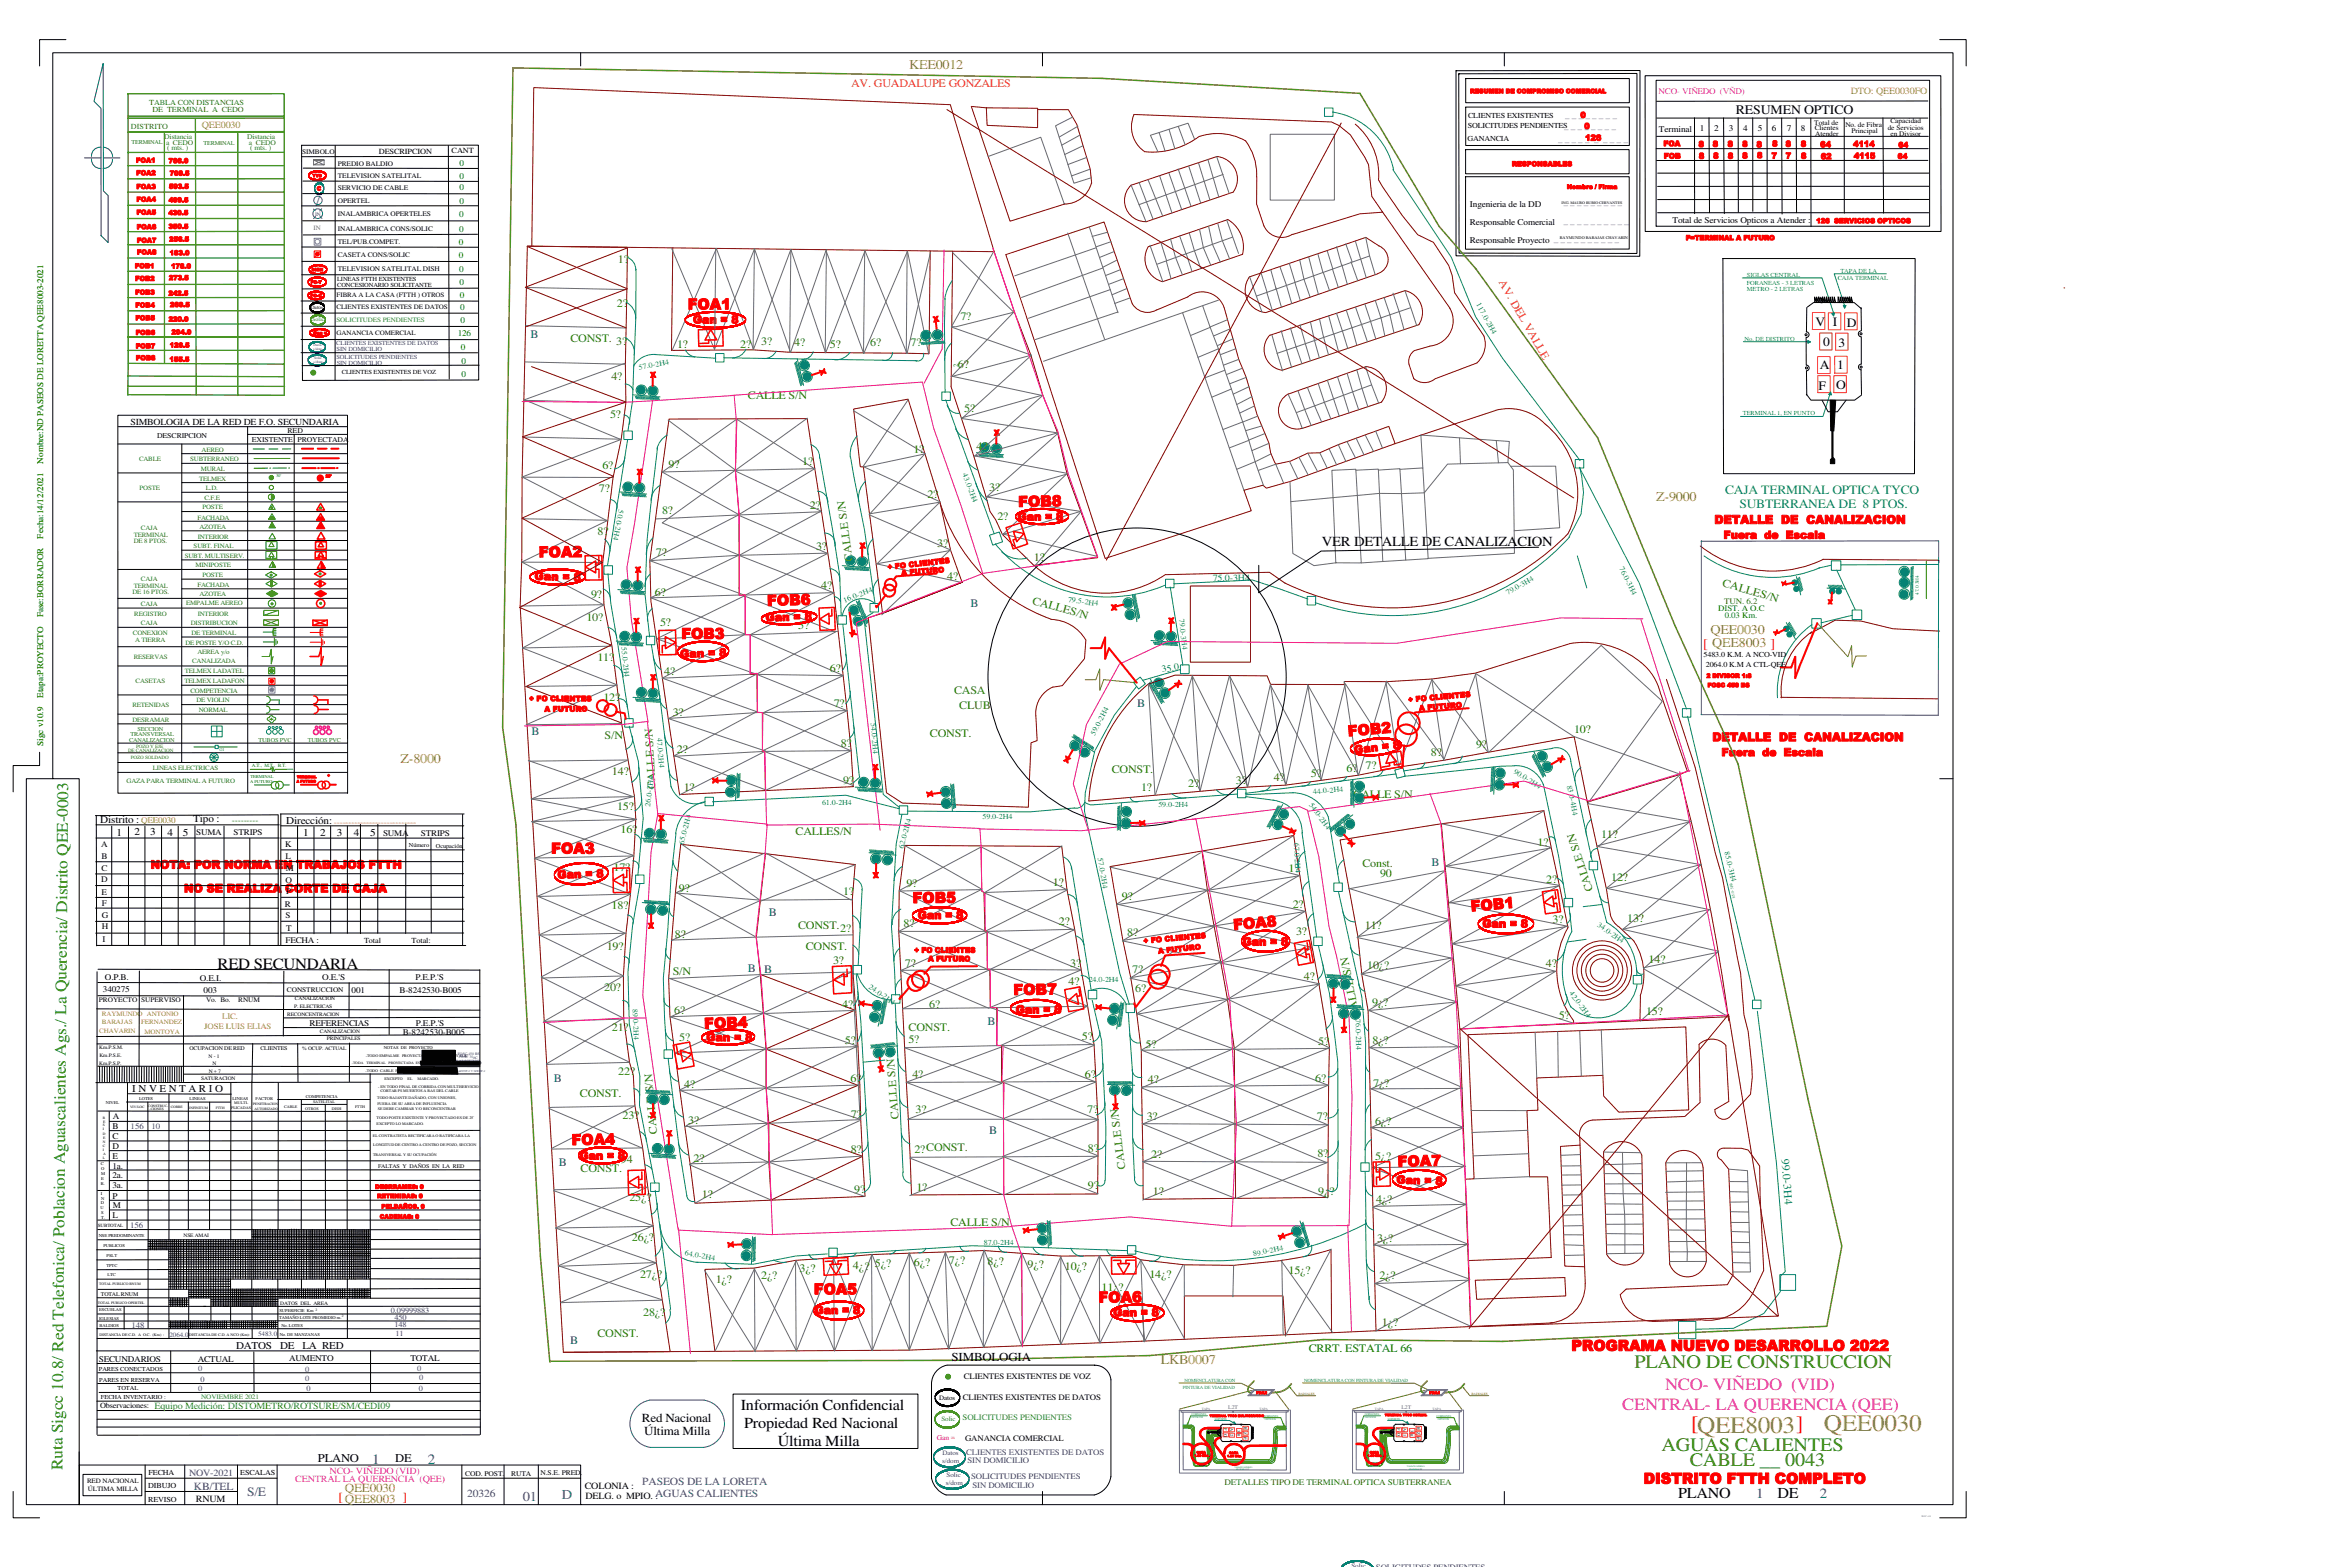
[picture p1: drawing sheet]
<svg xmlns="http://www.w3.org/2000/svg" width="914mm" height="610mm" viewBox="0 0 914 610" stroke-linecap="round" stroke-linejoin="round" font-family="sans-serif">
<defs><g id="words">
<g font-size="9.3" fill="#c4a000">
<text x="660.4" y="557.6">QEE8003</text>
<text x="709.7" y="556.5">QEE0030</text>
</g>
<g font-size="8" fill="#f00">
<text x="658" y="556.4">[</text>
<text x="698.9" y="556.4">]</text>
</g>
<g font-size="7.4" fill="#308400">
<text x="635.9" y="532.3">PLANO DE CONSTRUCCION</text>
<text x="646.5" y="564.6">AGUAS CALIENTES</text>
<text x="657.5" y="570.5">CABLE __ 0043</text>
</g>
<g font-size="6.7" fill="#f0f">
<text x="647.9" y="540.7">NCO- VIÑEDO (VID)</text>
<text x="631.2" y="548.5">CENTRAL- LA QUERENCIA (QEE)</text>
</g>
<g font-size="6.3" fill="#008000">
<text x="25.9" y="386" transform="rotate(-90 25.9 386)">Querencia/ Distrito QEE-0003</text>
<text x="24.3" y="571.8" transform="rotate(-90 24.3 571.8)">Ruta Sigcc 10.8/ Red Telefonica/ Poblacion Aguascalientes Ags./ La</text>
</g>
<text font-size="6.1" x="84.7" y="377">RED SECUNDARIA</text>
<text font-size="6" fill="#00f" x="122.9" y="80.1">/</text>
<g font-size="6">
<text x="288.2" y="548.6">Información Confidencial</text>
<text x="289.5" y="555.6">Propiedad Red Nacional</text>
<text x="302.6" y="562.6">Última Milla</text>
</g>
<g font-size="5.9">
<text x="653" y="582.8">PLANO</text>
<text x="691.6" y="582.8">DE</text>
</g>
<g font-size="5.8" fill="#f00">
<text x="267.6" y="120.4">FOA1</text>
<text x="396.2" y="197.2" transform="rotate(-1 396.2 197.2)">FOB8</text>
<text x="209.6" y="216.8">FOA2</text>
<text x="298.5" y="235.7" transform="rotate(-1 298.5 235.7)">FOB6</text>
<text x="265.1" y="248.5">FOB3</text>
<text x="524.6" y="286.5" transform="rotate(-5 524.6 286.5)">FOB2</text>
<text x="214.4" y="332">FOA3</text>
<text x="355.1" y="351.3">FOB5</text>
<text x="572.4" y="354.6" transform="rotate(-5 572.4 354.6)">FOB1</text>
<text x="480" y="361.8" transform="rotate(-5 480 361.8)">FOA8</text>
<text x="394.3" y="387.1" transform="rotate(-1 394.3 387.1)">FOB7</text>
<text x="274" y="400.2" transform="rotate(-2 274 400.2)">FOB4</text>
<text x="222.4" y="445.5" transform="rotate(-1 222.4 445.5)">FOA4</text>
<text x="543.9" y="453.9" transform="rotate(-1 543.9 453.9)">FOA7</text>
<text x="316.7" y="503.5">FOA5</text>
<text x="427.4" y="506.7">FOA6</text>
<text x="611.4" y="525.5">PROGRAMA NUEVO DESARROLLO 2022</text>
<text x="639.5" y="577.2">DISTRITO FTTH COMPLETO</text>
</g>
<g font-size="5.6" fill="#00f">
<text x="144.9" y="569.5">1</text>
<text x="166.5" y="569.5">2</text>
</g>
<g font-size="5.5" fill="#00f">
<text x="683.4" y="582.6">1</text>
<text x="708.2" y="582.6">2</text>
</g>
<text font-size="5.4" x="514.3" y="212.2">VER DETALLE DE CANALIZACION</text>
<g font-size="5.3" fill="#00f">
<text x="203.4" y="584">01</text>
<text x="218.6" y="583.1">D</text>
</g>
<g font-size="5.2" fill="#c4a000">
<text x="353.7" y="26.9">KEE0012</text>
<text x="644.4" y="194.9">Z-9000</text>
<text x="665.6" y="246.7">QEE0030</text>
<text x="155.8" y="296.7">Z-8000</text>
<text x="451.7" y="530.7">LKB0007</text>
</g>
<text font-size="5.2" fill="#f00" x="662.8" y="252.1">[ QEE8003 ]</text>
<text font-size="5.1" x="675.5" y="44.5">RESUMEN OPTICO</text>
<g font-size="5">
<text x="706.4" y="126.8">V I</text>
<text x="718.7" y="127">D</text>
<text x="709.4" y="134.7">0</text>
<text x="715.3" y="135">3</text>
<text x="708.1" y="143.7">A 1</text>
<text x="707.6" y="151.6">F</text>
<text x="714.4" y="151.4">O</text>
</g>
<g font-size="5" fill="#008080">
<text x="671.3" y="192.1">CAJA TERMINAL OPTICA TYCO</text>
<text x="676.9" y="197.6">SUBTERRANEA DE 8 PTOS.</text>
</g>
<text font-size="4.9" fill="#00f" x="96.1" y="582.1">S/E</text>
<g font-size="4.8">
<text x="249.8" y="553.1">Red Nacional</text>
<text x="250.7" y="558.4">Última Milla</text>
</g>
<text font-size="4.8" fill="#c4a000" x="134.2" y="580.3">QEE0030</text>
<text font-size="4.8" fill="#f00" x="131.7" y="583.9">[QEE8003 ]</text>
<text font-size="4.7" x="370.3" y="529.5">SIMBOLOGIA</text>
<g font-size="4.6" fill="#f00">
<text x="667.1" y="203.8">DETALLE DE CANALIZACION</text>
<text x="666.3" y="288.3">DETALLE DE CANALIZACION</text>
</g>
<g font-size="4.6">
<text x="123.7" y="568.7">PLANO</text>
<text x="153.8" y="568.7">DE</text>
</g>
<g font-size="4.5" fill="#f00">
<text x="58.6" y="337.9">NOTA: POR NORMA EN TRABAJOS FTTH</text>
<text x="71.6" y="347.1">NO SE REALIZA CORTE DE CAJA</text>
</g>
<g font-size="4.4" fill="#ff6000">
<text x="331.2" y="33.7">AV. GUADALUPE GONZALES</text>
<text x="583.1" y="109.7" transform="rotate(60 583.1 109.7)">AV. DEL VALLE</text>
</g>
<g font-size="4.4" fill="#308400">
<text x="240.4" y="102.4">1?</text>
<text x="240.1" y="119.3">2?</text>
<text x="373.7" y="124.6">7?</text>
<text x="222" y="133.2">CONST.</text>
<text x="239.8" y="134.4">3?</text>
<text x="263.4" y="135.3">1?</text>
<text x="288" y="135.3">2?</text>
<text x="296.2" y="134.2">3?</text>
<text x="309.1" y="134.8">4?</text>
<text x="322.9" y="135.6">5?</text>
<text x="338.6" y="134.7">6?</text>
<text x="354.3" y="134.8">7?</text>
<text x="372.7" y="143">6?</text>
<text x="237.9" y="147.7">4?</text>
<text x="291" y="155.3">CALLE S/N</text>
<text x="375.2" y="160.1">5?</text>
<text x="237.4" y="162.7">5?</text>
<text x="355.4" y="176.1">1?</text>
<text x="380" y="175.2">4?</text>
<text x="234.4" y="182.3">6?</text>
<text x="260.1" y="182.1">9?</text>
<text x="312.1" y="180.9">1?</text>
<text x="233" y="191.6">7?</text>
<text x="384.9" y="191">3?</text>
<text x="360.9" y="193.7">2?</text>
<text x="257.6" y="199.9">8?</text>
<text x="315.1" y="198.2">2?</text>
<text x="388.1" y="202.4">2?</text>
<text x="232.5" y="208">8?</text>
<text x="317.5" y="213.8">3?</text>
<text x="364.7" y="212.9">3?</text>
<text x="255.2" y="216.3">7?</text>
<text x="331.9" y="218.1" transform="rotate(-98 331.9 218.1)">CALLE S/N</text>
<text x="402.3" y="218.3">1?</text>
<text x="368.6" y="225.7">4?</text>
<text x="230" y="232.6">9?</text>
<text x="254.8" y="231.7">6?</text>
<text x="319.6" y="229.2">4?</text>
<text x="670" y="228" transform="rotate(16 670 228)">CALLES/N</text>
<text x="401.4" y="234.8" transform="rotate(16 401.4 234.8)">CALLES/N</text>
<text x="228.2" y="241.6">10?</text>
<text x="256.8" y="243.7">5?</text>
<text x="310.6" y="244.7">5?</text>
<text x="232.5" y="257.1">11?</text>
<text x="258.5" y="262.5">4?</text>
<text x="322.9" y="261.3">6?</text>
<text x="234.8" y="272.6">12?</text>
<text x="324.4" y="275">7?</text>
<text x="371.3" y="270.1">CASA</text>
<text x="373.3" y="276">CLUB</text>
<text x="261.7" y="278.5">3?</text>
<text x="235.2" y="287.4">S/N</text>
<text x="361.9" y="286.9">CONST.</text>
<text x="612.5" y="285.2">10?</text>
<text x="263.4" y="292.9">2?</text>
<text x="327.2" y="290.8">8?</text>
<text x="574.3" y="290.9">9?</text>
<text x="531.4" y="299.3">7?</text>
<text x="556.8" y="294">8?</text>
<text x="238.1" y="301.6">14?</text>
<text x="328" y="305.1">9?</text>
<text x="432.6" y="300.7">CONST.</text>
<text x="480.9" y="304.9">3?</text>
<text x="495.6" y="303.7">4?</text>
<text x="510" y="302.3">5?</text>
<text x="523.9" y="300.3">6?</text>
<text x="255.1" y="306.9" transform="rotate(-93 255.1 306.9)">CALLE S/N</text>
<text x="266.1" y="307.9">1?</text>
<text x="444" y="307.8">1?</text>
<text x="462.3" y="306.3">2?</text>
<text x="526.7" y="310.3">CALLE S/N</text>
<text x="240.1" y="315">15?</text>
<text x="241.5" y="323.9">16?</text>
<text x="309.6" y="324.7">CALLES/N</text>
<text x="598.3" y="329">1?</text>
<text x="623" y="325.9">11?</text>
<text x="238.7" y="338.8">17?</text>
<text x="501.4" y="339.1">1?</text>
<text x="530.1" y="337.2">Const.</text>
<text x="537" y="341.3">90</text>
<text x="264.2" y="346.9">9?</text>
<text x="352.7" y="344.9">9?</text>
<text x="409.7" y="344.8">1?</text>
<text x="601.7" y="343.7">2?</text>
<text x="619.9" y="346.4" transform="rotate(-108 619.9 346.4)">CALLE S/N</text>
<text x="626.9" y="342.6">12?</text>
<text x="238" y="353.8">18?</text>
<text x="328" y="348.3">1?</text>
<text x="436.5" y="349.9">9?</text>
<text x="503" y="353.4">2?</text>
<text x="412" y="360">2?</text>
<text x="604.1" y="359">3?</text>
<text x="633.1" y="358.6">13?</text>
<text x="262.6" y="364.7">8?</text>
<text x="310.6" y="361.5">CONST.2?</text>
<text x="351.6" y="360.5">8?</text>
<text x="438.6" y="364.2">8?</text>
<text x="504.3" y="363.9">3?</text>
<text x="531.1" y="361.6">11?</text>
<text x="236.1" y="369.4">19?</text>
<text x="313.5" y="369.7">CONST.</text>
<text x="324.1" y="375">3?</text>
<text x="352.1" y="376.2">7?</text>
<text x="416.4" y="376">3?</text>
<text x="532" y="377">10¿?</text>
<text x="601.5" y="376">4?</text>
<text x="641.5" y="374.6">14?</text>
<text x="261.7" y="379.5">S/N</text>
<text x="415.8" y="383">4?</text>
<text x="440.6" y="378.4">7?</text>
<text x="507.3" y="381.4">4?</text>
<text x="235.1" y="385.4">20?</text>
<text x="441.7" y="385.8">6?</text>
<text x="262.4" y="394.3">6?</text>
<text x="327.7" y="392.3">4?</text>
<text x="361.6" y="392.1">6?</text>
<text x="529" y="395.4" transform="rotate(-101 529 395.4)">CALLE S/N</text>
<text x="533.9" y="391.5">9¿?</text>
<text x="640.5" y="395">15?</text>
<text x="238.1" y="401">21?</text>
<text x="353.5" y="400.9">CONST.</text>
<text x="606.5" y="396.4">5?</text>
<text x="264.3" y="405">5?</text>
<text x="328.8" y="406.3">5?</text>
<text x="353.4" y="405.8">5?</text>
<text x="421" y="404.5">5?</text>
<text x="445.8" y="407.6">5?</text>
<text x="512.9" y="406.4">5?</text>
<text x="534" y="406.2">8¿?</text>
<text x="240.6" y="418.3">22?</text>
<text x="355" y="419.4">4?</text>
<text x="422.1" y="419.2">6?</text>
<text x="266.2" y="423.2">4?</text>
<text x="330.9" y="420.9">6?</text>
<text x="446.7" y="421.2">4?</text>
<text x="511.7" y="420.8">6?</text>
<text x="534.3" y="422.7">7¿?</text>
<text x="225.6" y="426.6">CONST.</text>
<text x="242.2" y="435.4">23?</text>
<text x="267.8" y="437.4">3?</text>
<text x="331" y="434.9">7?</text>
<text x="349.7" y="435.2" transform="rotate(-94 349.7 435.2)">CALLE S/N</text>
<text x="356.3" y="433.1">3?</text>
<text x="423.1" y="433.1">7?</text>
<text x="446.2" y="435.7">3?</text>
<text x="512.4" y="435.7">7?</text>
<text x="535" y="437.5">6¿?</text>
<text x="255.7" y="441.3" transform="rotate(-95 255.7 441.3)">CALLE S/N</text>
<text x="331" y="448.7">8?</text>
<text x="355.8" y="448.6">2?CONST.</text>
<text x="423.3" y="448.1">8?</text>
<text x="225.9" y="455.9">CONST.</text>
<text x="241.6" y="452.4">94</text>
<text x="269.9" y="451.9">2?</text>
<text x="437.9" y="454.6" transform="rotate(-97 437.9 454.6)">CALLE S/N</text>
<text x="448" y="450.6">2?</text>
<text x="512.6" y="450.1">8?</text>
<text x="535" y="451.4">5¿?</text>
<text x="244.9" y="467.4">25¿?</text>
<text x="273.1" y="465.9">1?</text>
<text x="332.4" y="464.2">9?</text>
<text x="356.6" y="463.3">1?</text>
<text x="423.3" y="462.4">9?</text>
<text x="448.6" y="464.9">1?</text>
<text x="513" y="464.7">9¿?</text>
<text x="535.4" y="468.2">4¿?</text>
<text x="369.8" y="477">CALLE S/N</text>
<text x="245.9" y="482.6">26¿?</text>
<text x="535.8" y="483.2">3¿?</text>
<text x="369.2" y="491.7">7¿?</text>
<text x="384.3" y="492">8¿?</text>
<text x="249" y="497">27¿?</text>
<text x="296.2" y="497.5">2¿?</text>
<text x="311.1" y="495">3¿?</text>
<text x="331.9" y="493.9" transform="rotate(2 331.9 493.9)">4¿?</text>
<text x="340.4" y="493">5¿?</text>
<text x="355.6" y="492.5">6¿?</text>
<text x="399.8" y="493.4">9¿?</text>
<text x="414.4" y="494.2">10¿?</text>
<text x="447.3" y="497">14¿?</text>
<text x="501.4" y="495.5">15¿?</text>
<text x="536.7" y="497.8">2¿?</text>
<text x="278.5" y="498.9">1¿?</text>
<text x="428.6" y="502.2">11¿?</text>
<text x="250.3" y="512">28¿?</text>
<text x="537.7" y="515.7">1¿?</text>
<text x="232.5" y="520">CONST.</text>
</g>
<g font-size="4.4" fill="#f00">
<text x="269.6" y="125.8">Gan = 8</text>
<text x="395.9" y="202.5">Gan = 8</text>
<text x="207.9" y="225.6" transform="rotate(2 207.9 225.6)">Gan = 8</text>
<text x="297.9" y="241.6" transform="rotate(-1 297.9 241.6)">Gan = 8</text>
<text x="264.7" y="255.9" transform="rotate(-2 264.7 255.9)">Gan = 8</text>
<text x="527" y="293.2" transform="rotate(-7 527 293.2)">Gan = 8</text>
<text x="216.9" y="341.8" transform="rotate(-1 216.9 341.8)">Gan = 8</text>
<text x="357.1" y="357.5">Gan = 8</text>
<text x="576.8" y="360.8">Gan = 8</text>
<text x="483.5" y="367.8">Gan = 8</text>
<text x="395.2" y="394.2">Gan = 8</text>
<text x="274.8" y="405">Gan = 8</text>
<text x="225.5" y="451.1">Gan = 8</text>
<text x="543.3" y="460.4" transform="rotate(2 543.3 460.4)">Gan = 8</text>
<text x="316.9" y="511.2">Gan = 8</text>
<text x="433.2" y="512.1">Gan = 8</text>
</g>
<g font-size="4.4" fill="#004080">
<text x="206.5" y="131.6">B</text>
<text x="377.7" y="236.1">B</text>
<text x="442.5" y="275.2">B</text>
<text x="206.8" y="286">B</text>
<text x="557.1" y="337.1">B</text>
<text x="299.2" y="356.3">B</text>
<text x="291" y="378">B</text>
<text x="297.4" y="378.7">B</text>
<text x="384.3" y="398.6">B</text>
<text x="215.5" y="421">B</text>
<text x="384.9" y="441.3">B</text>
<text x="217.4" y="453.7">B</text>
<text x="221.8" y="523">B</text>
</g>
<text font-size="4.4" fill="#008080" x="693.2" y="450.8" transform="rotate(86 693.2 450.8)">99.0-3H4</text>
<text font-size="4.4" fill="#008000" x="509.2" y="526">CRRT. ESTATAL 66</text>
<g font-size="4.3" fill="#f00">
<text x="670.6" y="209.5">Fuera de Escala</text>
<text x="669.8" y="294.1">Fuera de Escala</text>
</g>
<g font-size="4.2" fill="#00f">
<text x="75.5" y="579.7">KB/TEL</text>
<text x="249.9" y="577.8">PASEOS DE LA LORETA</text>
<text x="181.8" y="582.4">20326</text>
<text x="254.9" y="582.4">AGUAS CALIENTES</text>
</g>
<g font-size="4.1">
<text x="39" y="320.3">Distrito :</text>
<text x="75.2" y="319.9">Tipo :</text>
<text x="111.4" y="320.6">Dirección:</text>
<text x="45.3" y="325">1</text>
<text x="52.3" y="324.9">2</text>
<text x="58.4" y="324.9">3</text>
<text x="65.2" y="325.1">4</text>
<text x="71.2" y="325.2">5</text>
<text x="117.9" y="325.2">1</text>
<text x="124.6" y="325.2">2</text>
<text x="131" y="325.2">3</text>
<text x="137.7" y="325.1">4</text>
<text x="144.1" y="325.3">5</text>
<text x="51.5" y="424.8">I N V E N T A R I O</text>
<text x="91.9" y="524.9">DATOS</text>
<text x="109" y="524.9">DE</text>
<text x="117.7" y="524.9">LA RED</text>
</g>
<g font-size="3.7" fill="#c4a000">
<text x="720.2" y="36.7">DTO: QEE0030FO</text>
<text x="78.5" y="49.9">QEE0030</text>
</g>
<g font-size="3.7" fill="#008080">
<text x="471.9" y="226.1">75.0-3H4</text>
<text x="452.2" y="261.6" transform="rotate(-9 452.2 261.6)">35.0</text>
</g>
<text font-size="3.7" fill="#309820" x="60.1" y="548.1">Equipo Medición: DISTOMETRO/ROTSURE/SM/CEDI09</text>
<text font-size="3.7" fill="#00f" x="73.6" y="574.3">NOV-2021</text>
<g font-size="3.7" fill="#f0f">
<text x="128.3" y="573.4">NCO- VIÑEDO (VID)</text>
<text x="114.9" y="576.6">CENTRAL LA QUERENCIA (QEE)</text>
</g>
<g font-size="3.7">
<text x="227.5" y="579.2">COLONIA :</text>
<text x="76.2" y="584.2">RNUM</text>
<text x="227.8" y="583.2">DELG. o MPIO. :</text>
</g>
<text font-size="3.6" x="50.8" y="165.1">SIMBOLOGIA DE LA RED DE F.O. SECUNDARIA</text>
<g font-size="3.4" fill="#3c60ff">
<text x="609" y="45.9">_ _ _ _ _ _ _ _</text>
<text x="608.6" y="50.3">_ _ _ _ _ _ _ _</text>
<text x="606.3" y="55.1">_ _ _ _ _ _ _ _ _ _</text>
<text x="608.4" y="79.9">_ _ _ _ _ _ _ _ _</text>
<text x="608.4" y="87">_ _ _ _ _ _ _ _ _ _</text>
</g>
<g font-size="3.4">
<text x="645.5" y="51.3">Terminal</text>
<text x="661.4" y="51.1">1</text>
<text x="667" y="51.1">2</text>
<text x="672.7" y="51.1">3</text>
<text x="678.3" y="51.1">4</text>
<text x="683.9" y="51.1">5</text>
<text x="689.4" y="51.1">6</text>
<text x="695.2" y="51.1">7</text>
<text x="700.7" y="51.1">8</text>
<text x="572" y="80.6">Ingenieria de la DD</text>
<text x="572" y="87.6">Responsable Comercial</text>
<text x="650.8" y="86.8">Total de Servicios Opticos a Atender :</text>
<text x="572" y="94.5">Responsable Proyecto _ _ _ _ _ _ _ _ _ _</text>
<text x="40.9" y="381.2">O.P.B.</text>
<text x="77.8" y="381.8">O.E.I.</text>
<text x="125.4" y="381.4">O.E.'S</text>
<text x="161.6" y="381.2">P.E.P.'S</text>
<text x="40" y="386">340275</text>
<text x="79.2" y="386.2">003</text>
<text x="136.8" y="386.2">001</text>
<text x="155.4" y="386.1">B-8242530-B005</text>
<text x="120.5" y="399.1">REFERENCIAS</text>
<text x="161.8" y="399.2">P.E.P.'S</text>
<text x="156.7" y="402.5">B-8242530-B005</text>
<text x="43.9" y="435.4">A</text>
<text x="43.7" y="439.2">B</text>
<text x="43.7" y="443.1">C</text>
<text x="43.8" y="446.9">D</text>
<text x="43.7" y="450.7">E</text>
<text x="43.7" y="454.7">1a.</text>
<text x="43.7" y="458.4">2a.</text>
<text x="43.7" y="462.3">3a.</text>
<text x="43.8" y="466.3">P</text>
<text x="43.7" y="473.8">L</text>
<text x="43.9" y="470.1">M</text>
<text x="38.4" y="529.8">SECUNDARIOS</text>
<text x="76.9" y="529.8">ACTUAL</text>
<text x="112.5" y="529.5">AUMENTO</text>
<text x="159.7" y="529.5">TOTAL</text>
</g>
<g font-size="3.4" fill="#008000">
<text x="178.8" y="64.6">0</text>
<text x="178.8" y="69.5">0</text>
<text x="178.8" y="73.9">0</text>
<text x="178.8" y="79.2">0</text>
<text x="178.7" y="84.6">0</text>
<text x="178.6" y="95.4">0</text>
<text x="178.6" y="90.3">0</text>
<text x="178.5" y="100.5">0</text>
<text x="178.7" y="105.9">0</text>
<text x="178.8" y="110.7">0</text>
<text x="178.9" y="115.8">0</text>
<text x="179" y="120.6">0</text>
<text x="179.2" y="125.5">0</text>
<text x="178.1" y="130.9">126</text>
<text x="179.3" y="136.3">0</text>
<text x="179.6" y="141.5">0</text>
<text x="179.5" y="146.6">0</text>
</g>
<text font-size="3.3" fill="#f0f" x="645.3" y="36.7">NCO- VIÑEDO (VÑD)</text>
<g font-size="3.3" fill="#309820">
<text x="16.8" y="180.3" transform="rotate(-90 16.8 180.3)">Nombre:ND PASEOS DE LORETTA QEE8003-2021</text>
<text x="16.8" y="209.5" transform="rotate(-90 16.8 209.5)">Fecha:14/12/2021</text>
<text x="16.8" y="240.2" transform="rotate(-90 16.8 240.2)">Fase:BORRADOR</text>
<text x="16.8" y="271.4" transform="rotate(-90 16.8 271.4)">Etapa:PROYECTO</text>
<text x="16.8" y="290.2" transform="rotate(-90 16.8 290.2)">Sigc v10.9</text>
</g>
<g font-size="3.3" fill="#308400">
<text x="670.9" y="234.9">TUN. 6.2</text>
<text x="90.3" y="320.3">---------</text>
<text x="476.5" y="577.9">DETALLES TIPO DE TERMINAL OPTICA SUBTERRANEA</text>
</g>
<g font-size="3.3" fill="#c4a000">
<text x="54.9" y="320.3">QEE0030</text>
<text x="129.9" y="320.9">----------------------------</text>
</g>
<g font-size="3.3">
<text x="39.3" y="329.5">A</text>
<text x="76.3" y="324.7">SUMA</text>
<text x="90.9" y="324.7">STRIPS</text>
<text x="111" y="329.6">K</text>
<text x="149.1" y="325.1">SUMA</text>
<text x="163.8" y="325.2">STRIPS</text>
<text x="39.5" y="334.2">B</text>
<text x="111.1" y="334">L</text>
<text x="39.5" y="338.9">C</text>
<text x="111.2" y="339">M</text>
<text x="39.3" y="343.3">D</text>
<text x="111.1" y="343.5">O</text>
<text x="111.3" y="348">P</text>
<text x="39.5" y="348.3">E</text>
<text x="39.6" y="352.6">F</text>
<text x="110.9" y="352.7">R</text>
<text x="39.6" y="357">G</text>
<text x="111.1" y="357.2">S</text>
<text x="39.7" y="361.4">H</text>
<text x="111.3" y="362.2">T</text>
<text x="39.9" y="366.4">I</text>
<text x="111.1" y="366.9">FECHA :</text>
</g>
<g font-size="3.2" fill="#f00">
<text x="614.9" y="45.8">0</text>
<text x="616.5" y="50.2">0</text>
<text x="616.8" y="54.7">126</text>
<text x="660.9" y="57.2">8</text>
<text x="666.4" y="57.1">8</text>
<text x="672.2" y="57.1">8</text>
<text x="677.9" y="57.1">8</text>
<text x="683.5" y="57.3">8</text>
<text x="689.6" y="57">8</text>
<text x="694.8" y="57.1">8</text>
<text x="700.7" y="57.1">8</text>
<text x="708.2" y="57.3">64</text>
<text x="721.1" y="57.1">4114</text>
<text x="661" y="61.8">8</text>
<text x="666.6" y="61.7">8</text>
<text x="672.3" y="61.7">8</text>
<text x="677.9" y="61.6">8</text>
<text x="683.7" y="61.5">8</text>
<text x="689.3" y="61.7">7</text>
<text x="694.8" y="61.7">7</text>
<text x="700.8" y="61.7">8</text>
<text x="708.5" y="61.9">62</text>
<text x="721.3" y="61.7">4115</text>
</g>
<g font-size="3.2" fill="#008000">
<text x="668.5" y="237.9">DIST. A O.C</text>
<text x="671.1" y="240.6">0.03 Km.</text>
</g>
<g font-size="3.2" fill="#c4a000">
<text x="79.4" y="400.3">JOSE LUIS ELIAS</text>
<text x="86.4" y="396.5">LIC.</text>
</g>
<g font-size="3.2" fill="#00f">
<text x="50.8" y="439.3">156</text>
<text x="58.9" y="439.4">10</text>
<text x="50.7" y="477.8">156</text>
<text x="51.2" y="516.8">148</text>
<text x="376" y="566">CLIENTES EXISTENTES DE DATOS</text>
<text x="376.4" y="569.3">SIN DOMICILIO</text>
<text x="377.9" y="575.4">SOLICITUDES PENDIENTES</text>
<text x="378.4" y="579">SIN DOMICILIO</text>
</g>
<g font-size="3.2">
<text x="375" y="536.4">CLIENTES EXISTENTES DE VOZ</text>
<text x="374.6" y="544.7">CLIENTES EXISTENTES DE DATOS</text>
<text x="375.5" y="560.6">GANANCIA COMERCIAL</text>
</g>
<text font-size="3.2" fill="#309820" x="374.6" y="552.4">SOLICITUDES PENDIENTES</text>
<g font-size="3.1">
<text x="147.4" y="59.8">DESCRIPCION</text>
<text x="175.7" y="59.6">CANT</text>
</g>
<g font-size="3.1" fill="#00f">
<text x="152.1" y="510.8">0.09999883</text>
<text x="153.5" y="513.7">450</text>
<text x="153.5" y="516.4">148</text>
<text x="153.9" y="519.9">11</text>
<text x="77.1" y="533.5">0</text>
<text x="118.7" y="533.7">0</text>
<text x="162.3" y="533.3">0</text>
<text x="78.1" y="537.5">0</text>
<text x="118.8" y="537.1">0</text>
<text x="163.1" y="537">0</text>
<text x="77.1" y="541">0</text>
<text x="119.3" y="541.1">0</text>
<text x="163" y="541.2">0</text>
</g>
<g font-size="3" fill="#308400">
<text x="58" y="40.8">TABLA CON DISTANCIAS</text>
<text x="59.3" y="43.7">DE TERMINAL A CEDO</text>
<text x="51" y="50.1" transform="rotate(-1 51 50.1)">DISTRITO</text>
</g>
<g font-size="3">
<text x="571.2" y="45.8">CLIENTES EXISTENTES</text>
<text x="571.1" y="49.6">SOLICITUDES PENDIENTES</text>
<text x="571" y="54.7">GANANCIA</text>
<text x="662.9" y="255.7">5483.0 K.M. A NCO-VID</text>
<text x="663.7" y="259.4">2064.0 K.M A CTL-QEE</text>
<text x="141.6" y="366.7">Total</text>
<text x="160.1" y="366.8">Total:</text>
<text x="38.9" y="547.9">Observaciones:</text>
<text x="57.8" y="573.6">FECHA</text>
<text x="93.5" y="574">ESCALAS</text>
<text x="57.7" y="579">DIBUJO</text>
<text x="57.7" y="584.2">REVISO</text>
</g>
<g font-size="3" fill="#008080">
<text x="574.3" y="118.4" transform="rotate(61 574.3 118.4)">117.0-2H4</text>
<text x="248.8" y="143.8" transform="rotate(-11 248.8 143.8)">57.0-2H4</text>
<text x="374.5" y="184.5" transform="rotate(69 374.5 184.5)">43.0-2H4</text>
<text x="240.8" y="198.2" transform="rotate(101 240.8 198.2)">50.0-2H4</text>
<text x="630" y="220.9" transform="rotate(64 630 220.9)">76.0-3H4</text>
<text x="586.7" y="231.6" transform="rotate(-30 586.7 231.6)">79.0-3H4</text>
<text x="328.6" y="234.5" transform="rotate(-21 328.6 234.5)">16.0-2H4</text>
<text x="415.5" y="234.1" transform="rotate(8 415.5 234.1)">79.5-2H4</text>
<text x="458.9" y="241" transform="rotate(84 458.9 241)">79.0-3H4</text>
<text x="241.9" y="251.6" transform="rotate(84 241.9 251.6)">55.0-2H4</text>
<text x="338.9" y="281.4" transform="rotate(86 338.9 281.4)">54.0-2H4</text>
<text x="255.7" y="286.9" transform="rotate(86 255.7 286.9)">47.0-2H4</text>
<text x="426" y="286.3" transform="rotate(-62 426 286.3)">59.0-2H4</text>
<text x="588.8" y="300.7" transform="rotate(32 588.8 300.7)">90.0-2H4</text>
<text x="609.7" y="305.6" transform="rotate(78 609.7 305.6)">83.0-4H4</text>
<text x="510.9" y="308.9" transform="rotate(-5 510.9 308.9)">44.0-2H4</text>
<text x="252.9" y="313.9" transform="rotate(-83 252.9 313.9)">26.0-2H4</text>
<text x="319.9" y="313.1">61.0-2H4</text>
<text x="450.7" y="313.8">59.0-2H4</text>
<text x="509.3" y="313.2" transform="rotate(54 509.3 313.2)">54.0-2H4</text>
<text x="382.3" y="318.7">59.0-2H4</text>
<text x="266" y="328.8" transform="rotate(-75 266 328.8)">65.0-2H4</text>
<text x="503.5" y="327.8" transform="rotate(87 503.5 327.8)">67.0-2H4</text>
<text x="351.6" y="330.3" transform="rotate(-75 351.6 330.3)">62.0-2H4</text>
<text x="427.2" y="333.9" transform="rotate(81 427.2 333.9)">57.0-2H4</text>
<text x="671" y="331.5" transform="rotate(76 671 331.5)">85.0-3H4</text>
<text x="621.4" y="360.3" transform="rotate(35 621.4 360.3)">34.0-2H4</text>
<text x="423.6" y="382">24.0-2H4</text>
<text x="337.8" y="384.3" transform="rotate(35 337.8 384.3)">24.0-2H4</text>
<text x="610.5" y="386.4" transform="rotate(53 610.5 386.4)">42.0-2H4</text>
<text x="246.2" y="392.6" transform="rotate(88 246.2 392.6)">89.0-2H4</text>
<text x="527.5" y="396.6" transform="rotate(89 527.5 396.6)">76.0-2H4</text>
<text x="382.8" y="484.2">87.0-2H4</text>
<text x="266.4" y="488.3" transform="rotate(11 266.4 488.3)">64.0-2H4</text>
<text x="487.8" y="488.8" transform="rotate(-12 487.8 488.8)">89.0-2H4</text>
</g>
<g font-size="2.9" fill="#f00">
<text x="647.3" y="56.9">FOA</text>
<text x="738.7" y="57.4">64</text>
<text x="647.4" y="61.7">FOB</text>
<text x="738.4" y="61.8">64</text>
<text x="363.3" y="125.3" transform="rotate(-9 363.3 125.3)">X</text>
<text x="253.1" y="146.9" transform="rotate(-3 253.1 146.9)">X</text>
<text x="318.8" y="144" transform="rotate(69 318.8 144)">X</text>
<text x="386.8" y="169.4" transform="rotate(-3 386.8 169.4)">X</text>
<text x="247.9" y="184.7" transform="rotate(-3 247.9 184.7)">X</text>
<text x="334.6" y="213.4" transform="rotate(-3 334.6 213.4)">X</text>
<text x="345.4" y="221.6" transform="rotate(-6 345.4 221.6)">+ FO CLIENTES</text>
<text x="247.2" y="222.7" transform="rotate(-3 247.2 222.7)">X</text>
<text x="350.8" y="223.9" transform="rotate(-4 350.8 223.9)">A FUTURO</text>
<text x="432.4" y="237.4" transform="rotate(-3 432.4 237.4)">X</text>
<text x="246.6" y="242.7" transform="rotate(-3 246.6 242.7)">X</text>
<text x="454.7" y="242.5" transform="rotate(-3 454.7 242.5)">X</text>
<text x="333.4" y="246.9" transform="rotate(-119 333.4 246.9)">X</text>
<text x="253.2" y="264.6" transform="rotate(-3 253.2 264.6)">X</text>
<text x="457" y="265.8" transform="rotate(52 457 265.8)">X</text>
<text x="205.9" y="272.8">+ FO CLIENTES</text>
<text x="548" y="273.2" transform="rotate(-5 548 273.2)">+ FO CLIENTES</text>
<text x="211.8" y="276.9">A FUTURO</text>
<text x="552.2" y="276.5" transform="rotate(-4 552.2 276.5)">A FUTURO</text>
<text x="339.6" y="299.6" transform="rotate(-3 339.6 299.6)">X</text>
<text x="416.6" y="295.1" transform="rotate(-153 416.6 295.1)">X</text>
<text x="606.1" y="294.9" transform="rotate(57 606.1 294.9)">X</text>
<text x="279.4" y="304.7" transform="rotate(-94 279.4 304.7)">X</text>
<text x="588.7" y="304.3" transform="rotate(87 588.7 304.3)">X</text>
<text x="363" y="309.8" transform="rotate(-101 363 309.8)">X</text>
<text x="534.1" y="309.2" transform="rotate(84 534.1 309.2)">X</text>
<text x="256.3" y="319.4" transform="rotate(-3 256.3 319.4)">X</text>
<text x="443.4" y="319.2" transform="rotate(85 443.4 319.2)">X</text>
<text x="502.5" y="322" transform="rotate(111 502.5 322)">X</text>
<text x="525.9" y="326.6" transform="rotate(135 525.9 326.6)">X</text>
<text x="341.8" y="339.4" transform="rotate(178 341.8 339.4)">X</text>
<text x="254.3" y="359" transform="rotate(177 254.3 359)">X</text>
<text x="355.7" y="370.6">+ FO CLIENTES</text>
<text x="445" y="367.1" transform="rotate(-5 445 367.1)">+ FO CLIENTES</text>
<text x="450.7" y="371" transform="rotate(-6 450.7 371)">A FUTURO</text>
<text x="361.1" y="374">A FUTURO</text>
<text x="519.9" y="387.8" transform="rotate(177 519.9 387.8)">X</text>
<text x="336.1" y="391.5" transform="rotate(-84 336.1 391.5)">X</text>
<text x="428.5" y="393" transform="rotate(-88 428.5 393)">X</text>
<text x="524" y="399.5" transform="rotate(176 524 399.5)">X</text>
<text x="343.7" y="414.6" transform="rotate(168 343.7 414.6)">X</text>
<text x="435.1" y="429.3" transform="rotate(174 435.1 429.3)">X</text>
<text x="255.1" y="432.8" transform="rotate(176 255.1 432.8)">X</text>
<text x="259.4" y="442" transform="rotate(-3 259.4 442)">X</text>
<text x="400.5" y="479.6" transform="rotate(-100 400.5 479.6)">X</text>
<text x="285.5" y="485.2" transform="rotate(-95 285.5 485.2)">X</text>
<text x="500" y="481.7" transform="rotate(-112 500 481.7)">X</text>
</g>
<g font-size="2.9">
<text x="61.2" y="170.3">DESCRIPCION</text>
<text x="98" y="171.8">EXISTENTE</text>
<text x="111.9" y="168.6">RED</text>
<text x="115.7" y="171.9">PROYECTADA</text>
</g>
<g font-size="2.8" fill="#308400">
<text x="63.9" y="53.9">Distancia</text>
<text x="64.6" y="56.2">a CEDO</text>
<text x="65" y="58.4">( mts. )</text>
<text x="96.2" y="54.1">Distancia</text>
<text x="96.8" y="56.3">a CEDO</text>
<text x="97.3" y="58.5">( mts. )</text>
</g>
<text font-size="2.8" fill="#ff009f" x="364.5" y="560.3">Gan =</text>
<g font-size="2.8">
<text x="181" y="574.2">COD. POST.</text>
<text x="198.9" y="574">RUTA</text>
<text x="210.3" y="574">N.S.E. PRED.</text>
</g>
<g font-size="2.7">
<text x="705.9" y="48.5">Total de</text>
<text x="706.1" y="50.5">Clientes</text>
<text x="706.3" y="52.7">Atender</text>
<text x="718.1" y="49.2">No. de Fibra</text>
<text x="720.4" y="51.8">Principal</text>
<text x="734.5" y="50.6">de Servicios</text>
<text x="735.6" y="48">Capacidad</text>
<text x="735.6" y="52.7">en Divisor</text>
<text x="117.6" y="59.9">SIMBOLO</text>
<text x="131.4" y="64.4">PREDIO BALDIO</text>
<text x="131.4" y="69.4">TELEVISION SATELITAL</text>
<text x="131.4" y="74">SERVICIO DE CABLE</text>
<text x="131.4" y="79">OPERTEL</text>
<text x="131.4" y="84.1">INALAMBRICA OPERTELES</text>
<text x="131.4" y="89.7">INALAMBRICA CONS/SOLIC</text>
<text x="131.4" y="95">TEL/PUB.COMPET.</text>
<text x="131.4" y="100.1">CASETA CONS/SOLIC</text>
<text x="131.4" y="105.3">TELEVISION SATELITAL DISH</text>
<text x="38.5" y="389.6">PROYECTO SUPERVISO</text>
<text x="80.2" y="389.7">Vo. Bo.</text>
<text x="92.7" y="389.7">RNUM</text>
<text x="111.6" y="385.9">CONSTRUCCION</text>
</g>
<g font-size="2.7" fill="#f00">
<text x="588.3" y="64.7">RESPONSABLES</text>
<text x="706.7" y="86.8">126 SERVICIOS OPTICOS</text>
<text x="656" y="93.4">F=TERMINAL A FUTURO</text>
</g>
<text font-size="2.7" fill="#309820" x="78.3" y="544.3">NOVIEMBRE 2021</text>
<g font-size="2.6" fill="#f00">
<text x="52.9" y="63.2">FOA1</text>
<text x="65.6" y="63.5">766.0</text>
<text x="53" y="68.2">FOA2</text>
<text x="66" y="68.3">708.5</text>
<text x="53" y="73.5">FOA3</text>
<text x="65.7" y="73.4">593.5</text>
<text x="53.1" y="78.4">FOA4</text>
<text x="53.1" y="83.5">FOA5</text>
<text x="65.5" y="83.7">430.5</text>
<text x="65.6" y="78.7">499.5</text>
<text x="53.2" y="89.2">FOA6</text>
<text x="65.6" y="89">350.5</text>
<text x="53.3" y="94.4">FOA7</text>
<text x="65.8" y="93.9">256.5</text>
<text x="53.3" y="99">FOA8</text>
<text x="66" y="99.3">183.0</text>
<text x="52.5" y="104.4">FOB1</text>
<text x="66.6" y="104.4">178.0</text>
<text x="52.6" y="109.3">FOB2</text>
<text x="65.7" y="109">273.5</text>
<text x="52.6" y="114.6">FOB3</text>
<text x="52.7" y="119.6">FOB4</text>
<text x="65.5" y="115">242.5</text>
<text x="66.1" y="119.4">260.5</text>
<text x="52.7" y="124.6">FOB5</text>
<text x="65.6" y="125.1">220.0</text>
<text x="52.8" y="130.3">FOB6</text>
<text x="66.7" y="130.1">204.0</text>
<text x="52.8" y="135.5">FOB7</text>
<text x="66" y="135.2">126.5</text>
<text x="52.9" y="140.1">FOB8</text>
<text x="66" y="140.7">155.5</text>
</g>
<g font-size="2.6">
<text x="131" y="115.4">FIBRA A LA CASA (FTTH ) OTROS</text>
<text x="130.9" y="120.3">CLIENTES EXISTENTES DE DATOS</text>
<text x="130.9" y="130.3">GANANCIA COMERCIAL</text>
<text x="365.4" y="544.5">Datos</text>
<text x="33.9" y="577.1">RED NACIONAL</text>
<text x="34.2" y="580.2">ÚLTIMA MILLA</text>
</g>
<g font-size="2.6" fill="#309820">
<text x="130.9" y="125.4">SOLICITUDES PENDIENTES</text>
<text x="372.8" y="142.6" transform="rotate(-93 372.8 142.6)">2</text>
<text x="366.3" y="553">Solic</text>
</g>
<g font-size="2.6" fill="#c4a000">
<text x="39.7" y="395.1">RAYMUNDO ANTONIO</text>
<text x="38.6" y="401.9">CHAVARIN</text>
<text x="39.6" y="398.4">BARAJAS</text>
<text x="54.9" y="398.2">FERNANDEZ</text>
<text x="56.2" y="402.3">MONTOYA</text>
</g>
<g font-size="2.6" fill="#00f">
<text x="65.9" y="519.9">2064.0</text>
<text x="100.4" y="519.9">5483.0</text>
<text x="366.6" y="569.1">s/dom</text>
<text x="366.7" y="566.2">Datos</text>
<text x="368.3" y="574.6">Solic</text>
<text x="368" y="577.5">s/dom</text>
<text x="525.9" y="610.1">Solic</text>
</g>
<text font-size="2.5" fill="#686870" x="122" y="89.5">IN</text>
<g font-size="2.5" fill="#308400">
<text x="54.1" y="179.2">CABLE</text>
<text x="74" y="179.4">SUBTERRANEO</text>
<text x="78.4" y="175.7">AEREO</text>
<text x="78.1" y="183.1">MURAL</text>
<text x="54.3" y="190.8">POSTE</text>
<text x="77.5" y="187.1">TELMEX</text>
<text x="80.1" y="190.6">L.D.</text>
<text x="79.6" y="194.5">C.F.E</text>
<text x="76.8" y="202.1">FACHADA</text>
<text x="78.8" y="198.2">POSTE</text>
<text x="52" y="208.7">TERMINAL</text>
<text x="54.8" y="206.3">CAJA</text>
<text x="76.9" y="209.5">INTERIOR</text>
<text x="77.6" y="205.6">AZOTEA</text>
<text x="52" y="211.2">DE 8 PTOS.</text>
<text x="75.4" y="213.2">SUBT. FINAL</text>
<text x="71.9" y="217">SUBT. MULTISERV.</text>
<text x="76.1" y="220.5">MINIPOSTE</text>
<text x="54.8" y="226.1">CAJA</text>
<text x="78.8" y="224.5">POSTE</text>
<text x="51.5" y="231.2">DE 16 PTOS.</text>
<text x="52" y="228.6">TERMINAL</text>
<text x="76.8" y="228.2">FACHADA</text>
<text x="77.6" y="232">AZOTEA</text>
<text x="52.2" y="239.5">REGISTRO</text>
<text x="54.8" y="235.7">CAJA</text>
<text x="72.5" y="235.5">EMPALME AEREO</text>
<text x="76.9" y="239.5">INTERIOR</text>
<text x="54.8" y="243">CAJA</text>
<text x="74.3" y="243.3">DISTRIBUCION</text>
<text x="51.7" y="247.2">CONEXION</text>
<text x="52.5" y="249.9">A TIERRA</text>
<text x="72.2" y="250.8">DE POSTE Y/O C.D.</text>
<text x="74.5" y="247">DE TERMINAL</text>
<text x="52" y="256.2">RESERVAS</text>
<text x="74.8" y="257.9">CANALIZADA</text>
<text x="76.8" y="254.4">AEREA y/o</text>
<text x="71.9" y="261.9">TELMEX LADATEL</text>
<text x="52.7" y="265.7">CASETAS</text>
<text x="71.8" y="265.8">TELMEX LADAFON</text>
<text x="74.1" y="269.6">COMPETENCIA</text>
<text x="51.5" y="274.9">RETENIDAS</text>
<text x="76.4" y="273.1">DE VIOLIN</text>
<text x="51.5" y="280.9">DESRAMAR</text>
<text x="77.3" y="276.9">NORMAL</text>
<text x="59.5" y="299.4">LINEAS ELECTRICAS</text>
<text x="49.3" y="304.6">GAZA PARA TERMINAL A FUTURO</text>
</g>
<g font-size="2.4" fill="#f00">
<text x="572" y="36.3">RESUMEN DE COMPROMISO COMERCIAL</text>
<text x="609.7" y="73.5">Nombre / Firma</text>
</g>
<g font-size="2.4" fill="#008080">
<text x="679.7" y="107.7">SIGLAS CENTRAL</text>
<text x="716.1" y="106.2">TAPA DE LA</text>
<text x="679.7" y="110.9">FORANEAS - 3 LETRAS</text>
<text x="679.7" y="113.2">METRO - 2 LETRAS</text>
<text x="715.1" y="108.8">CAJA TERMINAL</text>
<text x="678.9" y="132.6">No. DE DISTRITO</text>
<text x="678.1" y="161.5">TERMINAL 1, EN PUNTO</text>
</g>
<g font-size="2.4">
<text x="131.1" y="109.2">LINEAS FTTH EXISTENTES</text>
<text x="131.2" y="111.6">CONCESIONARIO SOLICITANTE</text>
<text x="133" y="145.5">CLIENTES EXISTENTES DE VOZ</text>
<text x="38.5" y="533.4">PARES CONECTADOS</text>
<text x="38.7" y="537.7">PARES EN RESERVA</text>
<text x="39.3" y="544.3">FECHA INVENTARIO :</text>
<text x="45.7" y="540.7">TOTAL</text>
</g>
<g font-size="2.4" fill="#00f">
<text x="130.8" y="134.3">CLIENTES EXISTENTES DE DATOS</text>
<text x="131" y="136.7">SIN DOMICILIO</text>
<text x="130.9" y="139.6">SOLICITUDES PENDIENTES</text>
<text x="131" y="141.9">SIN DOMICILIO</text>
</g>
<g font-size="2.3" fill="#308400">
<text x="51.1" y="56">TERMINAL</text>
<text x="79.2" y="56.4">TERMINAL</text>
<text x="50.8" y="286.4">TRANSVERSAL</text>
<text x="53.5" y="284.2">SECCION</text>
<text x="50.2" y="288.7">CANALIZACION</text>
<text x="100.6" y="288.8">TUBOS PVC</text>
<text x="119.8" y="288.8">TUBOS PVC</text>
</g>
<g font-size="2.3" fill="#f00">
<text x="695.2" y="227.6" transform="rotate(-105 695.2 227.6)">X</text>
<text x="713" y="233.3" transform="rotate(-179 713 233.3)">X</text>
<text x="692.3" y="246.4" transform="rotate(-121 692.3 246.4)">X</text>
<text x="664" y="263.7">2 DIVISOR 1:8</text>
<text x="664.4" y="267.3">FOSC 450 BS</text>
<text x="146" y="462.5">DESRRAMES: 0</text>
<text x="146.7" y="466.1">RETENIDAS: 0</text>
<text x="148.4" y="470.2">PELDAÑOS. 0</text>
<text x="147.7" y="474.1">CADENAS: 0</text>
</g>
<g font-size="2.3">
<text x="159.1" y="329.6">Número</text>
<text x="169.6" y="329.8">Ocupación</text>
</g>
<text font-size="2.2" fill="#f00" x="123.3" y="74.1">C</text>
<text font-size="2.2" fill="#309820" x="121.5" y="125.1">Solic</text>
<g font-size="2.2">
<text x="73.7" y="408.4">OCUPACION DE RED</text>
<text x="101.3" y="408.3">CLIENTES</text>
<text x="147.2" y="454.2">FALTAS Y DAÑOS EN LA RED</text>
<text x="39.2" y="504.3">TOTAL RNUM</text>
</g>
<g font-size="2.1" fill="#587088">
<text x="477.9" y="548">L2T</text>
<text x="545.3" y="548">L2T</text>
</g>
<text font-size="2" fill="#00f" x="122.6" y="83.9">IN</text>
<g font-size="2">
<text x="120.9" y="120.2">Datos</text>
<text x="114.8" y="389.1">CANALIZACION</text>
<text x="111.7" y="395.3">RECONCENTRACION</text>
<text x="114.5" y="392.1">P. ELECTRICAS</text>
<text x="124.5" y="401.8">CANALIZACION</text>
<text x="127.2" y="404.7">PRINCIPALES</text>
<text x="38.6" y="408.2">Km.P.S.M.</text>
<text x="38.7" y="411.3">Km.P.S.E.</text>
<text x="81.2" y="411.6">N - 1</text>
<text x="117.6" y="408.4">% OCUP. ACTUAL</text>
<text x="38.6" y="414.3">Km.P.S.P.</text>
<text x="81.2" y="417.3">N + 7</text>
<text x="82.7" y="414.4">N</text>
<text x="78.3" y="420.2">SATURACION</text>
<text x="71.4" y="481.2">NSE AMAI</text>
<text x="109.1" y="507.6">DATOS DEL AREA</text>
</g>
<text font-size="1.9" fill="#008080" x="746.6" y="231.4" transform="rotate(-90 746.6 231.4)">47.0 3H4</text>
<g font-size="1.9" fill="#308400">
<text x="49.8" y="292.6">DE CANALIZACION</text>
<text x="53" y="290.9">POZO Y EJE</text>
<text x="50.9" y="295.4">POZO SOLDADO</text>
</g>
<text font-size="1.9" fill="#008000" x="98" y="298.4">A.T., M.T., B.T.</text>
<text font-size="1.9" fill="#00f" x="177.2" y="413.3">SAMSUNG</text>
<text font-size="1.9" x="38.1" y="477.5">SUBTOTAL</text>
<text font-size="1.8" x="38.4" y="481.3">NSE PREDOMINANTE</text>
<g font-size="1.8" fill="#008080">
<text x="460.9" y="537.7">NOMENCLATURA CON</text>
<text x="507.4" y="537.7">NOMENCLATURA CON PINTURA DE VIALIDAD</text>
<text x="460.2" y="540.2">PINTURA DE VIALIDAD</text>
</g>
<g font-size="1.7" fill="#f00">
<text x="121.2" y="105.5">DISH</text>
<text x="120.9" y="110.4">FO-T</text>
<text x="120.8" y="115.6">FO-C</text>
<text x="121.8" y="130.1">Gan =</text>
</g>
<g font-size="1.7" fill="#008000">
<text x="97.3" y="304.5">A FUTURO</text>
<text x="97.4" y="302.7">TERMINAL</text>
</g>
<g font-size="1.7">
<text x="149.3" y="408.2">NOTAS DE PROYECTO</text>
<text x="41.2" y="429.6">NIVEL</text>
<text x="54.1" y="427.9">LOTES</text>
<text x="73.8" y="427.8">LINEAS</text>
<text x="90.5" y="427.8">LINEAS</text>
<text x="99.4" y="427.8">FACTOR</text>
<text x="119" y="427.2">COMPETENCIA</text>
<text x="39.2" y="453.3">C</text>
<text x="39.3" y="455.2">O</text>
<text x="39.2" y="460.9">R.</text>
<text x="39.3" y="457.1">M</text>
<text x="39.3" y="459">E</text>
<text x="39.2" y="464.8">I</text>
<text x="39.3" y="466.6">N</text>
<text x="39.2" y="470.4">U</text>
<text x="39.2" y="468.5">D</text>
<text x="39.3" y="472.4">S</text>
<text x="39.4" y="474.2">T.</text>
<text x="40.2" y="485.2">PUBLICOS</text>
<text x="41.5" y="489.1">PSLT</text>
<text x="41.4" y="492.7">TPTC</text>
<text x="41.8" y="496.6">LTC</text>
<text x="38.6" y="510.1">ESCUELAS</text>
<text x="38.6" y="513.4">IGLESIAS</text>
<text x="108.6" y="513.2">TAMAÑO LOTE PROMEDIO m.</text>
<text x="108.8" y="510.5">SUPERFICIE Km</text>
<text x="38.7" y="516.3">BALDIOS</text>
<text x="108.8" y="519.7">No. DE MANZANAS</text>
<text x="109.5" y="516.2">No. LOTES</text>
</g>
<g font-size="1.6" fill="#f00">
<text x="121.6" y="68.9">TVS</text>
<text x="127.3" y="302.3">+</text>
</g>
<g font-size="1.6">
<text x="606.9" y="93.1">RAYMUNDO BARAJAS CHAVARIN</text>
<text x="476.3" y="555.6" transform="rotate(90 476.3 555.6)">F</text>
<text x="476.4" y="557.7" transform="rotate(90 476.4 557.7)">O</text>
<text x="478.7" y="557.9" transform="rotate(90 478.7 557.9)">2</text>
<text x="478.8" y="555.7" transform="rotate(90 478.8 555.7)">A</text>
<text x="481.6" y="556.2" transform="rotate(90 481.6 556.2)">3</text>
<text x="484" y="557.1" transform="rotate(90 484 557.1)">Z</text>
<text x="484.1" y="555.3" transform="rotate(90 484.1 555.3)">R</text>
<text x="543.6" y="555.5" transform="rotate(90 543.6 555.5)">F</text>
<text x="543.7" y="557.7" transform="rotate(90 543.7 557.7)">O</text>
<text x="546.1" y="557.8" transform="rotate(90 546.1 557.8)">1</text>
<text x="546.1" y="555.7" transform="rotate(90 546.1 555.7)">A</text>
<text x="548.9" y="558" transform="rotate(90 548.9 558)">0</text>
<text x="548.9" y="556.1" transform="rotate(90 548.9 556.1)">3</text>
<text x="551.4" y="557.1" transform="rotate(90 551.4 557.1)">Z</text>
<text x="551.4" y="555.3" transform="rotate(90 551.4 555.3)">R</text>
<text x="481.5" y="558" transform="rotate(90 481.5 558)">0</text>
<text x="484" y="559" transform="rotate(90 484 559)">P</text>
<text x="551.3" y="559" transform="rotate(90 551.3 559)">P</text>
</g>
<text font-size="1.6" fill="#008000" x="107.4" y="185.4">30'</text>
<text font-size="1.6" fill="#008080" x="85.4" y="292.2">G1</text>
<g font-size="1.5">
<text x="607.6" y="79.4">ING. MAURO RUBIO CERVANTES</text>
<text x="142.3" y="411.1">-TODO EMPALME</text>
<text x="156.5" y="411.1">PROYECTADO ES TIPO PST Y SLIC</text>
<text x="142.2" y="417.2">-TODO CABLE PROYECTADO ES CALIBRE 0.4</text>
<text x="149.6" y="420">EXCEPTO</text>
<text x="158.6" y="420">EL</text>
<text x="162.4" y="420">MARCADO.</text>
<text x="147.2" y="423.1">- EN TODO FINAL DE CORRIDA CON MULTISERVICIO</text>
<text x="148" y="425">CORTAR PS MUERTOS A RAS DEL CABLE</text>
<text x="90" y="431.6">PLICADAS</text>
<text x="91.1" y="429.6">MULTI-</text>
<text x="110.5" y="430.9">CABLE</text>
<text x="118.8" y="432">OTROS</text>
<text x="121.8" y="429.2">SATELITAL</text>
<text x="129.2" y="431.9">DISH</text>
<text x="138.2" y="431.1">FTTH</text>
<text x="146.8" y="427.7">TODO BAJANTE DAÑADO, CON UNIONES,</text>
<text x="146.9" y="429.9">FUERA DE SU AREA DE INFLUENCIA</text>
<text x="147.1" y="432">SE DEBE CAMBIAR Y/O RECONCENTRAR</text>
<text x="146.5" y="437.6">EXCEPTO LO MARCADO.</text>
<text x="146.6" y="435.3">TODO POSTE EXISTENTE Y PROYECTADO ES DE 25`</text>
<text x="145.1" y="442.4">EL CONTRATISTA RECTIFICARA O RATIFICARA LA</text>
<text x="145.2" y="449.7">TRANSVERSAL Y SU OCUPACIÓN</text>
<text x="145.2" y="445.9">LONGITUD DE CENTRO A CENTRO DE POZO, SECCION</text>
<text x="38.7" y="519.9">DISTANCIA DE C.D. A O.C. (Km) :</text>
<text x="73.5" y="519.6">DISTANCIA DE C.D. A NCO (Km):</text>
</g>
<g font-size="1.5" fill="#f00">
<text x="126.7" y="185.7">25'</text>
<text x="488.8" y="542.3">FOA2</text>
<text x="556.1" y="542.3">FOA1</text>
</g>
<text font-size="1.5" fill="#008080" x="675.1" y="349.2" transform="rotate(-102 675.1 349.2)">85.0-3H4</text>
<g font-size="1.4" fill="#00f">
<text x="122" y="141.1">s/dom</text>
<text x="122.2" y="139.5">Solic</text>
<text x="178.1" y="410.5">FOSC 450 BS</text>
<text x="178.5" y="411.8">FOSC 350C</text>
</g>
<g font-size="1.4">
<text x="136.9" y="414">-TODA</text>
<text x="142.6" y="414">TERMINAL</text>
<text x="151.2" y="414">PROYECTADA ES UNIVERSAL TIPO MULTISERVICIO</text>
<text x="40" y="435.1">R</text>
<text x="40.2" y="436.7">E</text>
<text x="40" y="438.2">S</text>
<text x="40" y="439.8">I</text>
<text x="40" y="441.4">D</text>
<text x="40.1" y="443">E</text>
<text x="40" y="444.5">N</text>
<text x="40" y="446.1">C</text>
<text x="40" y="447.8">I</text>
<text x="40.1" y="449.2">A</text>
<text x="40" y="450.9">L</text>
<text x="38.6" y="500">TOTAL PUBLICO RNUM</text>
<text x="38.1" y="507.1">TOTAL PUBLICO OPERTEL</text>
</g>
<g font-size="1.3" fill="#00f">
<text x="121.9" y="136.1">s/dom</text>
<text x="122" y="134.6">Datos</text>
</g>
<g font-size="1.3" fill="#f00">
<text x="115.4" y="304.4">A FUTURO</text>
<text x="115.5" y="302.7">TERMINAL</text>
</g>
<g font-size="1.3">
<text x="50.6" y="431.2">VIV/LOC</text>
<text x="57.6" y="430.6">CONSTRUC-</text>
<text x="58.2" y="431.9">-CIONES</text>
<text x="66.5" y="431.2">COBRE</text>
<text x="73.6" y="431.3">INFINITUM</text>
<text x="84" y="431.3">FTTH</text>
<text x="98.6" y="429.9">PENETRACION</text>
<text x="99" y="431.6">AUTORIZADO</text>
<text x="122.7" y="509.9">2</text>
<text x="133" y="512.4">2</text>
</g>
<g font-size="1.3" fill="#808000">
<text x="505.2" y="542.8">RADIALES</text>
<text x="572.6" y="542.8">RADIALES</text>
</g>
<g font-size="1.3" fill="#587088">
<text x="467.6" y="548.5">TAPA</text>
<text x="490.1" y="548.5">TAPA</text>
<text x="535" y="548.5">TAPA</text>
<text x="557.4" y="548.5">TAPA</text>
</g>
<g font-size="1.2" fill="#f00">
<text x="470.7" y="551.2">TERMINAL TYCO MULTISERVICIO</text>
<text x="538.8" y="550.9">TERMINAL TYCO NORMAL</text>
<text x="464.8" y="566.7">1.50 Mts.</text>
<text x="465.6" y="565.4">GAZA</text>
<text x="477.5" y="566.8">1.50 Mts.</text>
<text x="478.2" y="565.6">GAZA</text>
<text x="532.1" y="566.7">1.50 Mts.</text>
<text x="532.9" y="565.4">GAZA</text>
</g>
<text font-size="1.1" fill="#00f" x="178.2" y="417">AFDTP-2 Y SFDTP-2</text>
<g font-size="1" fill="#008080">
<text x="463.7" y="550.6">CORDONES</text>
<text x="463.7" y="551.6">OPTICOS</text>
<text x="491.7" y="551.3">CORDONES</text>
<text x="531" y="550.6">CORDONES</text>
<text x="531" y="551.6">OPTICOS</text>
<text x="559" y="551.3">CORDONES</text>
<text x="472.7" y="552.4">SOPORTE</text>
<text x="492.1" y="552.5">OPTICOS</text>
<text x="540" y="552.4">SOPORTE</text>
<text x="559.5" y="552.5">OPTICOS</text>
</g>
<text font-size=".9" fill="#587088" x="747.6" y="590.1">SIGC v10</text>
<g font-size=".8" fill="#008080">
<text x="480.3" y="570.9">TAMAÑO MINIMO</text>
<text x="480.9" y="571.7">DE POZO L2T</text>
<text x="547.4" y="570.8">TAMAÑO MINIMO</text>
<text x="548.3" y="571.7">DE POZO L2T</text>
</g>
</g></defs>
<g fill="none" stroke="#000" stroke-width=".39">
<path d="M25.7 15.4h-10.3v10.3M754.8 15.4h10.2v10.3M225.9 20.5v5.2M405.6 20.5v5.2M585.3 20.5v5.2M15.4 292.7v5.1h-10.3v10.3M20.5 302.9v-282.4h739.4v564.8h-749.7v-282.4h20.6v282.4v-15.4h195.1v15.4M754.8 302.9h5.1M30.8 564.8v5.1M32.3 573.6h22.9v8.3h-22.9zM56.5 569.9v15.4M56.5 575.1h51.3"/>
<path d="M71.9 569.9v15.4M92.4 569.9v15.4M107.8 569.9v15.4M179.7 569.9v15.4M179.7 575.1h46.2M196.1 569.9v15.4M209.5 569.9v15.4M5.1 580.2v10.3h10.3M56.5 580.2h35.9M405.6 580.2v5.1M585.3 580.2v5.1M765 580.2v10.3h-10.2"/>
</g>
<g fill="none" stroke="#008080" stroke-width=".39">
<path d="M379.9 176.1l10.6 .8M380.9 176.6l.4 1M381.3 176.7l.4 .9M381.6 176.7l.5 .9M382.1 176.7l.4 1M382.5 176.7l.4 1M382.9 176.7l.4 1M383.3 176.7l.4 1M383.7 176.8l.4 1M384 176.8l.4 1M384.5 176.8l.4 1M385 176.8l.4 1"/>
<path d="M385.4 176.8l.4 1M385.8 176.9l.4 .9M386.2 176.9l.4 .9M386.6 176.9l.5 1M387.1 176.9l.4 1M387.5 177l.4 1M387.8 177l.4 1M388.2 177l.4 1M388.7 177l.3 1M389 177l.5 1M389.5 177.1l.4 1M389.9 177.1l.4 1"/>
<path d="M327.7 220l10.6 .9M328.7 220.6l.4 .9M329.1 220.6l.4 1M329.4 220.6l.4 1M329.9 220.7l.3 1M330.2 220.7l.5 1M330.7 220.7l.4 1M331.1 220.7l.4 1M331.5 220.8l.4 .9M331.9 220.8l.3 .9M332.2 220.8l.5 1M332.8 220.8l.4 1"/>
<path d="M333.2 233.8l3.9 10M333.2 220.8l.4 1M333.6 220.9l.4 .9M334 220.9l.4 .9M334.3 233.6l-.6 .8M334.4 220.9l.5 1M334.5 234l-.7 .8M334.7 234.4l-.7 .8M334.9 234.7l-.8 .8M334.9 220.9l.4 1M335 235.1l-.7 .8M335.2 235.5l-.7 .8"/>
<path d="M335.3 235.8l-.7 .8M335.3 221l.4 .9M335.4 236.2l-.7 .8M335.6 236.6l-.7 .8M335.6 221l.4 1M335.7 237l-.7 .7M335.9 237.4l-.7 .7M336 237.7l-.6 .8M336 221l.4 1M336.2 238.1l-.7 .8M336.4 221l.4 1M336.5 238.6l-.7 .8"/>
<path d="M336.6 239l-.7 .8M336.8 239.3l-.8 .8M336.8 221l.5 1M336.9 239.6l-.7 .9M337.3 221.1l.4 .9M337.7 221.1l.4 .9M440.6 231.4l1.8 10.5M441.8 231.3l-.9 .6M441.9 231.7l-.9 .7M442 232.2l-.9 .6M442 232.5l-.8 .7M442.1 233l-.8 .6"/>
<path d="M442.2 233.4l-.8 .6M442.3 233.7l-.9 .6M442.3 234.1l-.8 .6M442.4 234.5l-.9 .7M442.5 234.9l-.9 .6M442.6 235.3l-.9 .7M442.6 235.8l-.8 .6M442.7 236.1l-.8 .7M442.8 236.6l-.8 .7M442.9 237.1l-.8 .6M443 237.4l-.9 .6M443.1 237.8l-.9 .6"/>
<path d="M443.1 238.2l-.8 .6M443.2 238.6l-.8 .6M443.3 239l-.8 .6M443.4 239.4l-.8 .7M443.4 239.7l-.8 .7M337.1 240l-.7 .8M337.2 240.4l-.6 .8M337.4 240.8l-.7 .8M337.6 241.2l-.8 .8M337.7 241.5l-.7 .8M337.8 241.9l-.7 .8M443.5 240.2l-.8 .6"/>
<path d="M447.8 249.2l10.7 .8M448.8 249.7l.4 1M449.2 249.8l.5 1M449.6 249.8l.4 1M450 249.9l.4 .9M450.4 249.9l.4 .9M450.8 249.9l.4 .9M451.2 249.9l.5 1M451.7 249.9l.4 1M452 249.9l.4 1M452.4 250l.4 1M452.9 249.9l.4 1"/>
<path d="M453.3 250l.5 1M453.8 250l.4 1M454.2 250l.4 1M454.6 250l.4 1M455 250.1l.4 .9M455.4 250.1l.4 1M455.8 250.1l.3 1M456.1 250.1l.5 1M456.6 250.2l.4 .9M457 250.2l.4 1M457.4 250.2l.4 1M457.8 250.2l.5 1"/>
<path d="M447.5 264.1l5.5 9.2M447.7 265.2l-.6 .9M447.8 265.6l-.5 .9M448 265.9l-.5 .8M448.3 266.2l-.6 .9M448.5 266.5l-.6 1M448.7 266.9l-.6 .9M448.9 267.3l-.5 .8M449.2 267.6l-.6 .9M449.3 267.9l-.6 .9M449.5 268.2l-.5 1M449.8 268.6l-.5 .9"/>
<path d="M450.1 269l-.6 .9M450.3 269.4l-.6 .9M450.5 269.7l-.5 .9M450.7 270l-.5 1M451 270.4l-.6 .9M451.1 270.8l-.5 .9M451.3 271.1l-.5 .8M451.6 271.4l-.6 .9M451.8 271.8l-.6 .9M452 272.1l-.6 .9M452.2 272.5l-.5 .9M452.5 272.8l-.6 .9"/>
<path d="M417.1 286.6l8.8 6.1M417.9 285.7l-.1 1.1M418.3 286l-.2 1M418.6 286.2l-.1 1M419 286.4l-.2 1M419.3 286.6l-.1 1.1M419.7 286.9l-.2 1M419.9 287l-.1 1.1M420.2 287.3l-.1 1M420.6 287.5l-.1 1.1M421 287.7l-.2 1.1M421.3 288l-.1 1"/>
<path d="M421.7 288.2l-.2 1.1M422 288.4l-.1 1.1M422.5 288.7l-.1 1M422.8 288.9l-.1 1M423.1 289.1l-.1 1.1M423.5 289.3l-.2 1.1M423.8 289.6l-.1 1M424.1 289.8l-.1 1M424.5 290l-.2 1M424.9 290.2l-.2 1.1M425.1 290.4l-.1 1.1M425.5 290.7l-.2 1"/>
<path d="M343.4 398.1l-1.1 .3M343.5 397.7l-1 .3M343.5 397.4l-1 .2M343.6 397l-1 .3M343.7 396.6l-1 .2M343.8 396.2l-1 .2M343.9 395.8l-1 .2M344 395.4l-1.1 .2M344 395l-1 .3M344.1 388.9l-2.4 10.3M344.1 394.6l-1 .3M344.2 394.1l-1 .3"/>
<path d="M344.3 393.7l-1.1 .3M344.4 393.3l-1.1 .2M344.4 392.9l-1 .2M344.5 392.5l-1 .2M344.6 392l-1 .3M344.7 391.7l-1 .2M344.8 391.3l-1 .3M344.9 390.9l-1 .3M345 390.5l-1 .3M345.1 390.1l-1.1 .3M345.1 389.7l-1 .3M345.2 389.3l-1 .3"/>
<path d="M436.1 399.1l-1 .3M436.2 389.8l-1.7 10.5M436.2 398.7l-1 .3M436.3 398.4l-1 .3M436.3 397.9l-1 .4M436.4 397.5l-1 .3M436.5 397.1l-1.1 .3M436.5 396.7l-1 .3M436.5 396.3l-.9 .3M436.6 395.9l-1 .4M436.7 395.5l-1 .4M436.7 395l-1 .4"/>
<path d="M436.8 394.6l-1.1 .3M436.8 394.2l-1 .3M436.9 393.8l-1 .3M436.9 393.4l-1 .3M437 392.9l-1 .4M437.1 392.5l-1 .4M437.1 392.2l-1 .4M437.2 391.8l-1 .3M437.3 391.4l-1.1 .3M437.3 391l-1 .3M437.3 390.6l-1 .3M437.4 390.1l-1 .4"/>
<path d="M338.8 406.5l.5 .9M339.2 406.5l.6 .9M339.6 406.4l.6 .9M340 406.4l.6 .9M340.4 406.4l.6 .8M340.9 406.3l.5 .9M341.2 406.3l.6 .9M341.6 406.2l.6 1M342 406.2l.6 .9M342.4 406.1l.6 1M342.9 406.1l.5 .9M343.3 406.1l.5 .9"/>
<path d="M343.7 406l.6 .9M344.2 405.9l.6 .9M344.6 405.9l.6 .9M344.9 405.8l.6 1M345.4 405.8l.5 .9M345.8 405.8l.5 .9M346.2 405.7l.6 .9M346.6 405.7l.5 .9M347 405.6l.6 .9M347.3 405.6l.6 .9M347.8 405.6l.5 .9M349.3 406.9l-10.5 .8"/>
<path d="M430.9 421.9l10.6 .3M431 420.8l.5 .9M431.5 420.8l.4 .9M431.8 420.8l.5 .9M432.3 420.7l.4 1M432.7 420.7l.5 1M433.1 420.7l.5 1M433.5 420.7l.4 1M433.9 420.8l.4 .9M434.3 420.8l.5 .9M434.7 420.8l.4 .9M435.1 420.8l.5 .9"/>
<path d="M435.5 420.8l.5 .9M435.9 420.8l.5 .9M436.5 420.7l.4 1M436.9 420.7l.4 1M437.2 420.8l.5 .9M437.6 420.7l.5 1M438 420.7l.5 1M438.4 420.7l.5 1M438.9 420.7l.4 1M439.3 420.7l.5 1M439.6 420.7l.5 1M440.1 420.8l.4 .9"/>
<circle cx="332.3" cy="237.3" r="2.05"/>
<circle cx="334" cy="241.5" r="2.05"/>
</g>
<circle cx="333.9" cy="241.6" r="1.6" fill="#008080"/>
<circle cx="333.9" cy="241.6" r="1.6" fill="none" stroke="#008080" stroke-width=".39"/>
<circle cx="332.2" cy="237.4" r="1.6" fill="#008080"/>
<g fill="none" stroke="#008080" stroke-width=".39">
<circle cx="331.1" cy="218.3" r="2.04"/>
<circle cx="335.6" cy="218.6" r="2.05"/>
<circle cx="332.2" cy="237.4" r="1.6"/>
</g>
<circle cx="331" cy="218.1" r="1.58" fill="#008080"/>
<circle cx="331" cy="218.1" r="1.58" fill="none" stroke="#008080" stroke-width=".39"/>
<circle cx="335.5" cy="218.5" r="1.58" fill="#008080"/>
<g fill="none" stroke="#008080" stroke-width=".39">
<circle cx="383.3" cy="174.3" r="2.04"/>
<circle cx="387.8" cy="174.6" r="2.05"/>
<circle cx="335.5" cy="218.5" r="1.58"/>
</g>
<circle cx="383.2" cy="174.2" r="1.6" fill="#008080"/>
<circle cx="383.2" cy="174.2" r="1.6" fill="none" stroke="#008080" stroke-width=".39"/>
<circle cx="387.7" cy="174.5" r="1.58" fill="#008080"/>
<g fill="none" stroke="#008080" stroke-width=".39">
<circle cx="387.7" cy="174.5" r="1.58"/>
<circle cx="439" cy="234.6" r="2.06"/>
<circle cx="439.8" cy="239" r="2.05"/>
</g>
<circle cx="439.7" cy="239.1" r="1.6" fill="#008080"/>
<circle cx="439.7" cy="239.1" r="1.6" fill="none" stroke="#008080" stroke-width=".39"/>
<circle cx="438.9" cy="234.6" r="1.58" fill="#008080"/>
<g fill="none" stroke="#008080" stroke-width=".39">
<circle cx="438.9" cy="234.6" r="1.58"/>
<circle cx="451.2" cy="247.4" r="2.04"/>
<circle cx="455.7" cy="247.7" r="2.06"/>
</g>
<circle cx="451.1" cy="247.3" r="1.6" fill="#008080"/>
<circle cx="451.1" cy="247.3" r="1.6" fill="none" stroke="#008080" stroke-width=".39"/>
<circle cx="455.7" cy="247.6" r="1.58" fill="#008080"/>
<g fill="none" stroke="#008080" stroke-width=".39">
<circle cx="455.7" cy="247.6" r="1.58"/>
<circle cx="450.9" cy="265.8" r="2.05"/>
<circle cx="453.2" cy="269.6" r="2.06"/>
</g>
<circle cx="450.9" cy="265.7" r="1.58" fill="#008080"/>
<circle cx="450.9" cy="265.7" r="1.58" fill="none" stroke="#008080" stroke-width=".39"/>
<circle cx="453.3" cy="269.6" r="1.6" fill="#008080"/>
<g fill="none" stroke="#008080" stroke-width=".39">
<circle cx="453.3" cy="269.6" r="1.6"/>
<circle cx="418.3" cy="290" r="2.06"/>
<circle cx="422" cy="292.5" r="2.05"/>
</g>
<circle cx="422" cy="292.6" r="1.58" fill="#008080"/>
<circle cx="422" cy="292.6" r="1.58" fill="none" stroke="#008080" stroke-width=".39"/>
<circle cx="418.3" cy="290" r="1.6" fill="#008080"/>
<g fill="none" stroke="#008080" stroke-width=".39">
<circle cx="418.3" cy="290" r="1.6"/>
<circle cx="341.8" cy="409.5" r="2.04"/>
<circle cx="346.3" cy="409.1" r="2.05"/>
</g>
<circle cx="346.4" cy="409.2" r="1.6" fill="#008080"/>
<circle cx="346.4" cy="409.2" r="1.6" fill="none" stroke="#008080" stroke-width=".39"/>
<circle cx="341.8" cy="409.6" r="1.58" fill="#008080"/>
<g fill="none" stroke="#008080" stroke-width=".39">
<circle cx="340.4" cy="395.6" r="2.04"/>
<circle cx="341.4" cy="391.2" r="2.04"/>
<circle cx="341.8" cy="409.6" r="1.58"/>
</g>
<circle cx="340.3" cy="395.7" r="1.58" fill="#008080"/>
<circle cx="340.3" cy="395.7" r="1.58" fill="none" stroke="#008080" stroke-width=".39"/>
<circle cx="341.3" cy="391.3" r="1.6" fill="#008080"/>
<g fill="none" stroke="#008080" stroke-width=".39">
<circle cx="341.3" cy="391.3" r="1.6"/>
<circle cx="433.7" cy="424" r="2.04"/>
<circle cx="438.2" cy="424.1" r="2.05"/>
</g>
<circle cx="438.3" cy="424.2" r="1.6" fill="#008080"/>
<circle cx="438.3" cy="424.2" r="1.6" fill="none" stroke="#008080" stroke-width=".39"/>
<circle cx="433.7" cy="424.1" r="1.6" fill="#008080"/>
<g fill="none" stroke="#008080" stroke-width=".39">
<circle cx="433" cy="396.8" r="2.05"/>
<circle cx="433.7" cy="392.3" r="2.04"/>
<circle cx="433.7" cy="424.1" r="1.6"/>
</g>
<circle cx="432.9" cy="396.8" r="1.6" fill="#008080"/>
<circle cx="432.9" cy="396.8" r="1.6" fill="none" stroke="#008080" stroke-width=".39"/>
<circle cx="433.6" cy="392.4" r="1.6" fill="#008080"/>
<g fill="none" stroke="#008080" stroke-width=".39">
<path d="M515.4 42h3.3v3.3h-3.3zM518.5 43.6a28.5 28.5 0 0 1 23.7 22.4M542 66l22.7 34.1 9.5 23.1 10.4 16.1 30.2 39.9M254.8 137.9l23.7 1.5M255.1 137.9a9.1 9.1 0 0 0-8.5 4.5l-.5 13.6-1.8 11.6M278.4 137.5h3.3v3.3h-3.3zM366.5 152.5h3.3v3.3h-3.3zM368 155.5l18.8 52.1M242.7 167.7h3.3v3.3h-3.3zM244.2 171l-7.8 49M255.9 174l-4.1 35.9-.8 21.4 1.8 16.5M259.6 169.2a8.3 8.3 0 0 0-4 5.5"/>
<path d="M612.9 178.8h3.3v3.3h-3.3zM256.9 188.8a6.9 6.9 0 0 0-3.6 6M614.5 181.8l23.3 45 18.4 49M614.7 181.9l.7 3.4 .8 6.3-1 8.4-4.7 9M235.2 209.7a5.2 5.2 0 0 1 2 5.4M254 209.3a9.8 9.8 0 0 0-2.5 6.6M385 208.2l3.8-1.2 1.3 3.8-3.8 1.3zM387.3 211.6a56.7 56.7 0 0 0 66 16.1M610.8 208.8a92.7 92.7 0 0 1-99 25.6M613.7 216.3l3.7 12.4M663.1 216.3a46.8 46.8 0 0 0 44.9 4.6M712.6 219.9l-4.9 1.1"/>
<path d="M234.7 229.1a4.5 4.5 0 0 1 2.9 4.1M235 220.1h3.3v3.3h-3.3zM236.6 223.2l1.1 11.5 7.2 45M253.2 223.3a5.7 5.7 0 0 0-2.2 4.9M253.8 236.7a5.2 5.2 0 0 0-1.8 5M326.1 239.5h3.3v3.3h-3.3zM338.5 234.8h3.3v3.3h-3.3zM339.7 238.3l-3.5 2.2 7.5 68.5 6.2 5.1M340.3 234.7a7.7 7.7 0 0 0-12.5 4.9M453.5 225.3h3.3v3.3h-3.3zM455.3 228.3l5 30.6M456.8 227.1l30.5-1.5 21.6 7.4"/>
<path d="M508.6 232h3.3v3.3h-3.3zM714.7 221.8l7.2 15.4M720.8 239.4l-12.1 2.9M744.3 233l-1 .4M744.3 228.9l-.9 .4M744.3 228.4l-.9 .5M744.3 228l-.9 .5M744.3 227.6l-.9 .5M744.3 227.2l-.9 .5M744.3 226.8l-.9 .4M744.3 232.2l-.9 .5M744.3 231.8l-.9 .4"/>
<path d="M744.3 231.4l-.9 .4M744.3 231l-.9 .4M744.3 230.5l-.9 .5M744.3 230.1l-.9 .5M744.3 232.5l-.9 .5M744.4 226.1l-.9 .4M744.4 229.8l-1 .5M744.4 229.4l-1 .4M744.4 225.6l-.9 .5M744.4 225.2l-.9 .4M744.4 224.8l-.9 .5M744.4 224.4l-.9 .4"/>
<path d="M744.4 223.9l-.9 .5M744.4 226.4l-.9 .4M744.4 223.6l-.9 .5M744.4 223.2l-.9 .4M744.4 222.8l-.9 .4M744.4 222.4l-.9 .4M744.4 222l-.9 .4M744.4 221.5l-.9 .5M744.5 220.8l-1 .4M744.5 220.4l-1 .4M744.5 221.1l-1 .5M236.6 244.1a4.1 4.1 0 0 1 3.3 4"/>
<path d="M238.8 258.8a4.4 4.4 0 0 1 3.6 4.6M251.5 247.5h3.3v3.3h-3.3zM253.4 250.8l3.1 18.5 4.6 36.9M254.2 255.6a7.6 7.6 0 0 0 2.9 4.9M459.3 258.7h3.4v3.3h-3.4zM705 240.7h3.7v3.6h-3.7zM705.1 243a31.7 31.7 0 0 0-13.5 28.4M240.6 271.8a3.1 3.1 0 0 1 3.4 3.3M243.1 279.6h3.3v3.3h-3.3zM256.8 270.6a5 5 0 0 0 2.6 5.2M441 265.4l2.7-2 2 2.6-2.6 2.1zM442.2 267.1l-8.6 11.1-7.6 13.9-3.7 16.3-.3 7.2 13.7 63.1 3.7 12"/>
<path d="M459.2 260.5l-14.6 4.2M654.6 275.7h3.3v3.3h-3.3zM656.6 278.6l26.2 110.4M81.7 294.6h3.2M82.1 293.4l2.3 2.4M82.3 282.4h4.1v4.2h-4.1zM82.3 284.5h4.1M83.3 293v3.2M83.7 289.9h1.2v1.3h-1.2zM84.4 282.4v4.2M84.4 293.4l-2.3 2.4M244.9 282.5l3.5 13.6 1.9 22.2-2.1 22.2"/>
<path d="M246 286.3a4.2 4.2 0 0 1-2.5 5.2M248.5 298.3a5.3 5.3 0 0 1-2.7 6M258.7 286.2a5.8 5.8 0 0 0 3.3 4.9M260.3 299.5a4.6 4.6 0 0 0 3.1 4.1M538.2 299.5a3.3 3.3 0 0 1-3.7 2.5M542.7 299.6l3.2-.9 .9 3.2-3.2 .9zM554.4 296.7l-.4 1.1-.9 .8-1.6 .5M569 294.1l-1 1.9-1.1 .8-1.4 .3M589.2 297.9a11.3 11.3 0 0 1 11.3 7.3M589.3 297.9l-5.4 .2-37.5 3.9M603.8 291.1a5.6 5.6 0 0 1 7.4 5.1M604 291.2l-57.9 8.7"/>
<path d="M611.2 296.1l8.4 39.1M615.1 298.6a5.3 5.3 0 0 0-2.3 5.2M249.6 310.3a4.9 4.9 0 0 1-2.5 5.1M261.1 305.9a10.1 10.1 0 0 0 13.1 6.2M274.3 310.2h3.3v3.2h-3.3zM274.4 311.9a14.4 14.4 0 0 0-11.5 12.4M277.2 311.9l51.9-2.5 20.8 5.2M349.9 313.5h3.3v3.3h-3.3zM350.9 316.8l-2.2 11.6-1.8 32.2 1.6 26.5M418 314.3l-17.3 1.5-47.7-.2M422.1 312.1a4.3 4.3 0 0 0 3.8 .9M439.7 310.3a2.72 2.72 0 0 0 3.5 1.4"/>
<path d="M456 308.8a6.8 6.8 0 0 0 5.5 1.5M473.3 307.3a5.4 5.4 0 0 0 4.8 1.9M481.4 308.9l-55.4 4.2M481.5 307h3.3v3.3h-3.3zM484.8 309.9l10.9 1.4M494.5 305.5a3.7 3.7 0 0 1-3.9 2.2M495.4 311.3a12.7 12.7 0 0 1 11.3 12.8v-.2M503 308.4a15 15 0 0 1 13.8 9.4l4.3 25.6M503.3 308.4l-18.4 .8M509.9 304.1a3.1 3.1 0 0 1-3.4 1.7M524.1 302l-1.2 1.5-1.8 .5M543.3 301.1l-58.8 7.6"/>
<path d="M600.5 305.1l5.9 27.8 2.9 16.6M619.2 318.7a5.9 5.9 0 0 0-1.8 6.5M246.2 334.9a2.31 2.31 0 0 1 2.2 3.2M247 324.5a3.1 3.1 0 0 1 2.3 3.7M261.8 334.6l.5 2 1.4 2.4M263.1 324.1l-2 17-1.3 20.6-1.7 18.8 .5 15.2 .8 12.8M506.6 324.1l5.7 40.5M522.9 334.5a5.5 5.5 0 0 0-2.3 5.6M602.6 325.7a1.94 1.94 0 0 1 2.7 1.7M618.4 335.1h3.3v3.3h-3.3zM619.8 338.5l5.4 20.3a23.2 23.2 0 0 1 11.7 20.8M621.7 330a2.79 2.79 0 0 0-2.7 3.5"/>
<path d="M244.1 355.9a2.58 2.58 0 0 1 2.2 3.5M247.3 340.4h3.3v3.3h-3.3zM249 343.7l-2.9 16.4-1.8 17.9 .6 20.3 4.1 20.4-.2 11.3 6 30.2M260.5 353.4a3 3 0 0 0 1.5 3.2M519 343.5h3.3v3.3h-3.3zM520.9 347.2l9 40.9 1.5 17.7-.2 46.6M522.5 354.5a4.7 4.7 0 0 0 4.8 4.1M606 341.6l1.4 1 .9 1.4M608.6 349.5h3.3v3.3h-3.3zM610.5 352.7l1.1 9.8M610.8 355.2a3.2 3.2 0 0 1-1 4M622.5 348.6l.5 1.2 1 .8 1.8 .6"/>
<path d="M242.9 372.2a1.93 1.93 0 0 1 1.9 2.5M259.1 368.9a4 4 0 0 0 1.8 4.4M331.9 375.6h3.3v3.3h-3.3zM333.6 378.9a14.1 14.1 0 0 0 13.1 10.1M511.2 364.5h3.3v3.3h-3.3zM525.4 368.5l1.1 1.8 1.2 .9 1.4 .4M608.9 369.4a6.6 6.6 0 0 1-3.1 4.3M611.5 362.5a32.7 32.7 0 0 0-.2 29.3M631.3 363.8a3.9 3.9 0 0 0 3.4 1.3M635.5 379.5h3.3v3.3h-3.3zM636.7 377a2.12 2.12 0 0 0 2.8 1.9M242.3 389.3a2.15 2.15 0 0 1 2.3 2.5"/>
<path d="M258.4 388.2a3 3 0 0 0 2.2 3.6M346.9 387h3.3v3.3h-3.3zM423.5 385.3h3.3v3.3h-3.3zM424.7 385.2a10.4 10.4 0 0 1 13.6 5.6M438.2 390.6h3.3v3.3h-3.3zM528.7 382.7l.5 1.6 .8 .8 1 .5M530.7 398.2l.6 1.6 1.2 1.4M609.2 386.6a3.5 3.5 0 0 1-.6 4.6M637 383.1a15.3 15.3 0 0 1-10.4 12.1 15.3 15.3 0 0 1-15.5-3.7M681.9 389.1h3.3v3.3h-3.3zM683.8 393.4l7.4 58.6 3.4 42.7-1.7 1.7-.2 6.1-6.4 8.5-11.8 5.8-14.5 .3M243.8 406.2a2.98 2.98 0 0 1 3.3 2.8"/>
<path d="M258.4 408.4h3.3v3.3h-3.3zM258.9 400.5a4.5 4.5 0 0 0 3.1 4.4M260 411.7l4.5 36.2 2.8 17.4M260.5 416.1a4.3 4.3 0 0 0 3.4 4.6M531.4 414.2a3.4 3.4 0 0 0 1.6 3M246.5 423.5a2.54 2.54 0 0 1 2.4 2.8M262.1 429.7a5.6 5.6 0 0 0 3.9 4.9M533.2 429.6l-1.2 1.5-.7 2.4M248.9 440.2a3.7 3.7 0 0 1 2.6 3.8M250.8 453.1l1.6 .6 1.3 1.2M263.9 444.5a6.1 6.1 0 0 0 4 4.9M529.5 452.4h3.3v3.3h-3.3z"/>
<path d="M531.2 456.1l.3 19.9M533.7 443.3l-1.6 1.4-1 2.7M253.2 460.2h3.3v3.3h-3.3zM254.9 463.1l1.8 13.4M255.7 468a3.9 3.9 0 0 1-2.3 4.5M256.6 476.3l4.3 33.1M256.8 476.2a15.8 15.8 0 0 0 15 14.9M267.3 465a2.38 2.38 0 0 0 2.9 2.4M531.3 474.5a4.2 4.2 0 0 0 3.2 4M531.4 461.7a3.7 3.7 0 0 0 2.7 3.6M531.4 475.9l.2 14.4 1.1 15.3M531.6 476a127.2 127.2 0 0 1-90.1 10.6"/>
<path d="M257.3 481.9a6.1 6.1 0 0 1-2.4 6.7M258.9 494.5a6 6 0 0 1-2.1 6.3M282 491.2a5.6 5.6 0 0 0 5.9 2.3M300.9 490.1l2.2 .8 2.8 .1M314.8 487.9a2.81 2.81 0 0 0 3.1 2M321.9 487.8l-12.2 .8-16.6 3.2-22.1-.8M322.5 485.6h3.3v3.3h-3.3zM333.1 487.5l-.9 1-1.3 .4M348.6 486.4l-1 1-1.4 .4M360.3 485.6a2.49 2.49 0 0 1-2.8 1.7M373.5 484.8a2.64 2.64 0 0 0 3.4 1.9M388.4 484.7a3 3 0 0 0 3.3 2.5"/>
<path d="M402 485.5a5.1 5.1 0 0 0 4.3 2.8M416.7 485.5a4.5 4.5 0 0 0 4.8 3.2M430.7 486.1a2.93 2.93 0 0 0 3.6 2.4M438.7 486.5l-60.6-1.9-52.3 3.4M438.7 484.6h3.3v3.3h-3.3zM451.6 488.8a4.3 4.3 0 0 1-4.3 1.8M510.2 484.4a3.5 3.5 0 0 1-3.1 4.5M531.7 490.2a4.3 4.3 0 0 0 2.9 4.5M260.6 509.5a4.7 4.7 0 0 1-1.6 5.2M532.9 504.4a4.4 4.4 0 0 0 2.2 5.1M472.6 552.6h5.9l2.3 1.4-.6-1-.3 .5M539.9 552.6h5.9l2.4 1.4-.7-1-.3 .5"/>
<circle cx="83.3" cy="294.6" r="1.63"/>
<circle cx="104.6" cy="284.7" r=".93"/>
<circle cx="104.8" cy="283" r=".44"/>
<circle cx="106.3" cy="283" r=".43"/>
<circle cx="107" cy="284.7" r=".93"/>
<circle cx="107.7" cy="283" r=".44"/>
<circle cx="109.1" cy="283" r=".44"/>
<circle cx="109.4" cy="284.7" r=".93"/>
<circle cx="433.6" cy="392.4" r="1.6"/>
</g>
<path d="M387.7 169.3l-.1 3.3M335.5 213.3l-.1 3.3M330.6 238.3l1 7.7M437.1 235.2l-3.2 .8M455.6 242.4v3.3M457.5 266.5l-2.7 1.9M417.4 291.8l-1.6 2.8M336.1 390.6l3.3 .5M428.4 392l3.4 .3M342.3 411.5l.5 3.3M434 426l.1 3.4" fill="none" stroke="#f00" stroke-width=".79"/>
<g fill="none" stroke="#000" stroke-width=".39">
<path d="M45.9 172.7h89.3M46.1 166h89.1M70.7 176.5h64.5M70.7 172.8v123.7M96.3 169h38.9M96.4 165.9v142.6M114.5 169.1v139.6M45.9 184h89.3M45.9 195.2h89.4M70.7 180.3h64.7M70.7 187.7h64.5M70.7 191.5h64.5"/>
<path d="M70.7 199h64.5M70.7 202.8h64.5M70.7 206.5h64.5M70.7 210.3h64.5M70.7 214h64.5M70.7 217.8h64.5M45.9 221.5h89.3M45.9 232.8h89.3M45.9 236.6h89.3M70.7 225.3h64.5M70.7 229.1h64.5M45.9 244.1h89.3"/>
<path d="M45.9 251.6h89.3M45.9 259.1h89.2M70.7 247.8h64.5M45.9 270.3h89.3M45.9 277.8h89.2M70.6 262.8h64.6M70.6 266.6h64.6M70.6 274.1h64.6M45.9 281.6h89.2M45.9 289.1h89.2M45.9 296.6h89.3M135.1 292.8l-89.2 .1"/>
<path d="M45.8 300.5h89.3M135.2 308.5l-89.3 .1-.1-147.1h89.4l.1 147.1"/>
</g>
<g fill="none" stroke="#ff6000" stroke-width=".39">
<path d="M475.9 557.4v1.6h2.1v-1.6h-2M476 555.5h2v1.5h-2.1zM478.3 557.5l2.1 .1v1.5h-2.1zM478.3 555.5h2.1v1.5h-2.1zM481.2 555.7v1.5l2 .1v-1.5h-2M481.2 557.7h2v1.5h-2.1zM483.7 558.8h2l-.1 1.6-2-.1zM483.7 554.9h2v1.5h-2zM483.7 556.8h2v1.5h-2.1zM543.3 557.4h2.1l-.1 1.6-2-.1zM543.3 555.4v1.5l2.1 .1v-1.5l-2.1-.1M545.6 557.5v1.6h2.1v-1.6h-2"/>
<path d="M545.6 555.4v1.5l2.1 .1v-1.5l-2-.1M548.6 555.7h2v1.5h-2.1zM548.6 557.7h2.1v1.5h-2.1zM550.9 558.8v1.5h2.1v-1.5h-2M551 554.8v1.5l2.1 .1v-1.5l-2-.1M551 556.8h2v1.5h-2z"/>
</g>
<g fill="none" stroke="#800000" stroke-width=".39">
<path d="M383.8 42l20 .1-.1 7.6-19.6-.9zM383.8 42l-5.8-.6 15 44.7 21-6.7a10.8 10.8 0 0 0 10.7-8.2M403.8 42.6l11.9 .1 3.3 5.7 5.2 17.4 .6 5.4M441.3 44.5a11.7 11.7 0 0 0 4.1 14.5 30.2 30.2 0 0 0 21.2-6M441.3 44.5l76.8 3 2.9 1.3 4.4 3.7 5.6 8.6 1.5 3 1.3 12.3 4.2 6.2-8.9 .6-26.2 8M466.7 53.1a22.2 22.2 0 0 1 18 1.7M484.7 54.8a21.7 21.7 0 0 1 4.2 14M489 68.8l-.1 10.6 2.9 8.4a7.5 7.5 0 0 0 11 3.3M205.2 95.8l38.9 .4-.8 45.5 .2 14.9-1.8 14.3-3.2 14.9-4 33 .5 16.4 3.1 16.2 3.8 30.1 5 28.4 .5 8.9-.8 14.2-3 30.1-1 16.6 .1 16.8 2.2 16.8 1.5 4.9 .7 12 3 16.4 4.1 30.5 1.2 14.1 5.4 34.6-41.6 .3M205.2 95.8l181.6 2.1M205.2 95.8l-2 90-.2 32-.6 18 16.8 290.3M206.9 95.8l.8-61.7 162.1 6.6 17 57.2"/>
<path d="M261.8 96.4l-.5 39.9 31.7-.2 14.3 .9 54.2 .6 .5-40M370.7 97.7l-.6 52.8a813.2 813.2 0 0 1 15.1 48.5l2.2 3.2 2.7 5.7 12.2 12.1 24.8-3-11.9-32.6-3.7-16-5.7-14.7-4.6-15.5-6.5-16.8-7.9-23.5M538 82.6l26.2 37.3M564.1 119.8a9.8 9.8 0 0 1-7.7 14.8l-5.9 1.8M450 120.6a6.9 6.9 0 0 1-9.4-2.4l-11-31.8-38.2 12.7 13.9 41.7 24.7 76.5 56.9-18.6-2.9-8 7.4-1.9 1.4 1.1 9.1-2.6 40.9-14.7-2.4-6.7-19.7 7.1-7.2 3.1-4.6 .2-6.7 3.1-5.8 1.2-2-4.4-.6-3.7-1.6-3.8a155.4 155.4 0 0 1-7.3-21.9 66.5 66.5 0 0 1-5.2-15.1l-3.4-12.2a9 9 0 0 0-14.1-4.1l-12.2 5.2M550.4 136.4a5 5 0 0 0-2.1 5.3l1.8 5.7M577.4 130.7a9.7 9.7 0 0 1-2.7 10.4M558.6 147.2a6.5 6.5 0 0 1-8.5 .1M574.8 141.2l-16.2 6.1M582 159.6a20.3 20.3 0 0 1 20.5 6.5 34.7 34.7 0 0 1 7.5 41.6 95.4 95.4 0 0 1-110 19.1M582.1 159.6l-39.3 13M260.3 163l53.8-.1 10.4 67.6 1.6 15.1a985.4 985.4 0 0 1 5.9 60.4l-67.6 3.1-11.1-75.2-.4-15.8z"/>
<path d="M286.7 162.9l-.6 20.1 1.5 17.3v31.2h2.3v15.4h2v15.4h2.6l.2 14.9h1.9l.1 15.1h.9l.2 15.3M365.7 195.2a70.2 70.2 0 0 0 43.3 45.7M402.3 219.8a41.1 41.1 0 0 0 51.2 3.7M661.6 212.4a45.2 45.2 0 0 0 47.9 5.2M709.3 217.6l45.1 .3v1M374.4 226.5l-4.5-12.4-4.2-18.7-12.3-40.1-21.3 3.8 2.6 22.5 1.3 .1 7.4 56.9 31-12.1-31 12.1-5.5 1.7 7 68.1 6.2 4 49 1.6 1.1-25 2.4-.9-.5-9.6M453.6 223.6l40.3-1 6.2 4.3M409 241a16.1 16.1 0 0 1 13.4 7.9M422.5 249l-.5 7.2-8.7 10.5-3.6 .6M610.9 250.4a33.7 33.7 0 0 1 31.9 11.8l2.2 4.3 1.1 3.5M611 250.4l-36.9 11.5-17 2.3-17.3 1-16.7-.1v1.2l-28.7-.1-1.3-3.3-35.9-.3-10.4 3.5M705 245.8a27.9 27.9 0 0 0-11.8 25.7"/>
<path d="M754.7 245.5l-18.2-.9-12.4-3-10-.3-9.7 5.1M409.7 267.3a11.1 11.1 0 0 0-6.6 11.1M446.9 266.1a63.8 63.8 0 0 0-23.2 45.5l61.7-5.4 14.8-.8 28.2-3.8 15.9-3.2 17.4-2.6 50.8-9.2 5.1 25.4 36-10.7 2.9-1.3-10.3-30M648.4 264.3l11.2 34.2 7.8 33.2 2.9 9.9 7 37.1 1.3 16.2 1.6 6.3 1.4 13.5 .2 4.3-.7 6.7-7.3 7.9M692.9 271.3l61.2 .6M617.6 312l7.5 33.7 1.5 10.1M653.6 302.3a749.4 749.4 0 0 1 19.1 94.9M264.9 328.5l67.8 7.8-1.1 13.6 .3 28.2a1003 1003 0 0 1 3 58l1.7 29.4-66.2 2.6-9.7-72.6-.5-14.8 2.6-33.3zM297.9 332.1l-3.6 32.5 1.5 14.5 2.3 29.1v15l1.1 13.8v15l.9 14.9M352.2 328.9l60.9 .4 2.1 16.8 3 15.4 7.5 44.9 1.5 29-.1 29.1-72.4 .4-.5-14.7-4.5-87.9 .2-15.7zM381.7 329.7l.3 17 .9 .5 .3 15.1h.8l.2 14.7h.9l.2 15h2.6v14.8h1.8v14.1h.7l.2 43.8M432 337.1l71.4-12.1a1116.5 1116.5 0 0 0 9.7 57.3l4.2 24.9-.6 58.6-71.9 .8-.7-58-1.8-14.1-2.3-14.2-3.1-14.5z"/>
<path d="M467.7 331.1l2 14.6 7.9 43 2.7 19.2 .5 58.3M560.8 320.5l-39.4 6.3 6.9 37.3 1.6 15.3 2.4 13.8 3.1 124.3M626.6 355.8a8.2 8.2 0 0 0 3.5 4.9M296.2 379.2l36.5 13.8-34.8 15.1 35.9 14.1-34.6 14.7 36.5 12.9-35.7 17.1M630.1 360.7l5.7 5.4a23.8 23.8 0 0 1 2.4 21.3M612.2 397a33 33 0 0 1-2.1-36.1l-9.4-45.5-39.9 5.1 7.2 79.8M612.3 397l.1 1.3M638.3 387.4l-.1 9.7M672.7 395.5l-104.7 4.8M568 400.3l4.2 115.5M619.8 435.7a5.6 5.6 0 0 0-5.2 6.5M673.8 433.6a3.4 3.4 0 0 1-4.1 1.7 3.4 3.4 0 0 1-2.4-3.7l5.4-3.1-1.2-21.8a7.1 7.1 0 0 0-10.4-.3l.4 22.5-5.9 5.4-35.8 1.4"/>
<path d="M570.1 458.7l3.5-.1-2.4-56.1 84.8-3 1.1 32.3-27.2 .8-5.9-6.2-.3-8.1-25.7 1.1 .4 12.5-4.3 .2 1.1 25.7h7l1.4 31.4-32.3 1.2M614.7 442.2l2.1 57.2M498.8 490.4l-18.8 1.9-19.2-.3-16.9-1.9-3.6-1.7-27.5 .3-30-2.2-43.7 1.6-29.6 2.2-16 3-19.2 .5 3.8 31.6M517.8 486.2l-9.6 2.5-9.6 1.6M517.9 486.2l.2 32.1M616.8 499.4a14.7 14.7 0 0 1-13.6 15.2M500.2 519.8l-1-15.7h-38.4v17M604 514.6l-159.8 7.2-90.4 3.4-134.6 .9"/>
<circle cx="623.4" cy="377.5" r="11.5"/>
<circle cx="623.4" cy="377.5" r="6.3"/>
<circle cx="623.4" cy="377.5" r="9.8"/>
<circle cx="623.4" cy="377.5" r="8.1"/>
<circle cx="623.4" cy="377.5" r="4.6"/>
</g>
<g fill="none" stroke="#686870" stroke-width=".39">
<path d="M261.4 96.7l16.6 39.2 15.6-39.1 14 40.4 13.8-39.7 14.7 40 17-39.8 8.3 40M362 98.2l-9.1 39.3-16.3-39.9-15.3 39.7-13.6-40.2-14.5 38.8-14.4-39.2-17.3 39.6M370.6 98.2l23.9 23.3-24.2 24.8 35.4 7.6-26.4 23.5 36 6.8-24.9 23.6 36.6 8.7M386.7 97.8l-16.5 29.4 31.2 11-27.1 24.6 37.5 5.6-27.9 24.9 36.7 5.7-18 21.2M243.1 141.4l-39.1 14.1 37.6 15.5-38.4 14.5 33 17.1-33.2 16.1 32 16.6-31.7 16.8 36.8 14.3-35.4 15.6M332.1 159.8l27.9 16.7-21.8 23.7 31.6 13.7-26.7 25.3M353.4 155.4l-17.6 26.1 30 13.7-24.6 24.2 32.8 7.2M260 163.4l26.2 19.5-28.5 20.5 29.9 12.5-34.4 16.6 36.8 14.2-32.3 17.1 36.8 13.1-32.1 17.1 35.5 13.3M314.1 162.7l-28.2 20.4 33.6 15.7-31.9 17.3 36.9 14.5-32.7 16.4 36.4 15.8-31.4 14.6 34.3 14.7-33.3 15.4M446.9 266l20.1 41.6 11.4-44.8 22 42.3 8.6-38.4 19.7 34.8 10.8-36.5 22.4 30.4 12.4-33.4 38 24.5 41.6 14.7-32 28.2 40.1 7-30.6 25.1 37.3 8.6-30.4 27.1M205.6 295.9l40.8 14-39.6 9.8 39.8 13.1-37.4 15.9 34 14.4-32.6 17 32 16-30 17.8M244 295.9l-37.2 14.9 40.9 7.9-39.8 15.2 37.4 14-35.5 15.8 32.8 15.9-31 17.8 33.2 15.7"/>
<path d="M332 305.6l-35.2-13.5 32.8-15.6-35.3-14.2 30.8-16.5-35.6-14 32.5-16.5-34.8-14.9 29.7-18-30.2-19.3-29 20.5 29.9 16.6-34.8 17.9 37.2 13.5-34.5 16.9 38.8 13.8-34.2 17.3 37.8 12.6-33.6 17.1M449.6 309l14.3-46.1 21.6 43.1 8.8-39.6 19.8 37 9.4-37.4 20.7 32.3 12.9-33.9 22 28.4 43.9-41.7 23.8 21.7-29 39.8 39.9 6.9-32.6 26.1 40.1 8.3-25.7 23 32.7 18.5M600.8 315.4l-38.3 21.6 44.3 7.4-41.7 22.8 40.2 10.7-36.9 22.6M265.1 328.3l30.8 22-34.6 15.5M332.8 336.4l-36.8 14.2M351.7 328.7l30.4 17.2-32.6 16.5 35.4 15-33.7 15M413.2 329.1l-30.3 18.2 34.9 14.5-32.5 15.3 37.9 14.3-33.9 15.3 37.1 14.2-36 14.3 36.9 14.4-36.7 15.3-36.5-14.3M467.1 331.8l-32.5 19.9 38 8.7-32.9 20.1 38 8.4-33.6 19.6 36.4 13.9-35.9 14.9 36.1 14.7-36.1 14.9M467.7 331l37.8 9.6-33.7 19.5 38.9 8.5-33 20.1 39.6 18.9-37.3 14.8 36.8 15.2-36.1 14.5 35.9 13.9M503.3 325.1l-33.4 21.4 37.9 8-33.2 20.1 38.9 8.1-33.4 25.3 36.7 14.2-36.4 15.1 35.9 15-35.4 14-36.3-14.3 35.8-14.9-36.3-13.9 35.8-15.2-37.6-13.7 32.8-20.3-38.4-8 33.2-19.7-38.1-9M560.7 320.4l42.8 9.2-39.6 21.5 45.7 9.2-43.1 23.3 45.8 14.5M562.5 338.7l-34.5 26 37.4 8.2-32.9 20.2 35.4 14.1-34.4 16.4 36 15.1-35.6 15.5 36.5 14.3-35.7 15.6 37.3 13.6-36.7 20.1"/>
<path d="M331.3 350.2l-33.5-18.4-34.6 15.4 31.3 17.5M524.7 345.6l39.2 12.2-34.2 21.1 37.1 10.8-33.8 17.8 35.7 15.5-35.2 15.7 36.6 14.9-35.9 16.1 37 14.3-36.1 15.3 37.1 16.6M295.5 379.6l-34.6 16 37.3 12.4-33.9 16.1 34.6 13-30.6 16 31.8 13.8M260.5 380.7l-.3-.2 37.1 13.6-34.5 15.6 35.5 13.4-31.3 14.8 31.9 14.2M296.9 394.1l34.7-16.1 3.1 57.4-36.7-12.1 35.7-16.3zM384.9 392.3l-34.5-14.7 33.7-15.1-34.2-16 31.9-17 33.5 16.7-31.9 16.1 37.2 15.1-35.3 14.5 40.6 14.7-36.2 14.2 37.7 14.8-37.3 14.3 37.2 14.5M352 407.6l37.8 13.8-36.6 14M389.5 407.4l-36.9 13.6 37.8 14.1M213.6 431.2l36.2 15.4M246.9 430.2l-32.4 16.6M334.4 436l-35.7 16.3M390.5 450.3l-36.5 14.8"/>
<path d="M215.4 463.2l38.7 13.6-36.9 15.6 40.5 13.3M251.8 461.9l-35.6 15.8 39.2 13.6-37.2 15.3M336.5 465.5l-37.4-13.4-28.6 15.9M274.2 494.2l19.8 31.7M293.5 493.4l16.4 32.2 14.5-36.1 15 36 14.4-38.1 15.3 37.4 13.8-38.5 14.7 37.3 15.1-34.7 15.3 33.5 15.9-32.3 17.1 30.9M293.7 493.3l-15.4 32.3M460.2 492.3l-14.6 29.2-17.8-33.1-15 34.5-15.2-35.3-14.8 36.5-14.9-36.9-14.1 38-14.5-37.2-14.6 37.6-14.9-35.2-15.8 34.8M498.6 490.6l19.9 27.7M517.9 485.9l-17.7 33.7"/>
</g>
<g fill="none" stroke="#308400" stroke-width=".5">
<path d="M49.7 36.5l60.9-.1 .1 105.2-60.8-.2-.1-104.8M49.8 45.2h60.8M64 51.5v89.8M76 46.1l.3 107.6M92.5 51.8v102.1M110.4 51.2l-60.5 .1M110.6 59.3h-60.9M110.6 51.4l-60.8 .1M110.6 45.9l-60.9 .1M49.7 64.4h60.8M49.7 74.7h60.9M49.7 79.8h60.9"/>
<path d="M110.7 69.6h-61M49.7 85h60.9M49.7 95.3h60.9M110.7 90l-61 .1M49.7 100.4h61M110.6 110.6l-60.9 .1M110.7 105.5h-61M110.7 115.7l-61 .1M110.6 120.9h-60.9M110.7 126l-61 .1M110.7 131.1l-61 .1h61M110.7 136.3h-61"/>
<path d="M49.7 153.5l60.8 .3M49.7 150.2l61 .1M49.7 146.3l60.8 .3M49.9 141.3l-.2 12.5M110.6 141.4v12.4"/>
</g>
<path d="M114 299.3h-7l-.3 .6-.6-1.5v1.8l-.6-1.5-.3 .6h-7.8M469.8 550.8h-6.5l-1.3 3.6v-.7h.3M491.6 551.5h6.8l1.3 3.3-.2-1h-.3M537.2 550.8h-6.5l-1.4 3.6 .1-.8h.3M559 551.5h6.7l1.3 3.3-.2-1h-.2" fill="none" stroke="#309820" stroke-width=".39"/>
<path d="M102.6 241.1h5.7v2.1h-5.7zM102.6 241.1l5.7 2.1M108.3 241.1l-5.7 2.1" fill="none" stroke="#308400" stroke-width=".39"/>
<path d="M121.8 241.3h5.5v2h-5.5zM121.8 241.3l5.5 2M127.3 241.3l-5.5 2" fill="none" stroke="#f00" stroke-width=".59"/>
<g fill="none" stroke="#008000" stroke-width=".39">
<path d="M749.6 218.3v14.6M103.7 274.7a1.4 1.4 0 0 1 1.4 1.4 1.4 1.4 0 0 1-1.4 1.4M103.8 270.8a1.4 1.4 0 0 1 1.4 1.4 1.4 1.4 0 0 1-1.4 1.4M105.1 276.1h3.5M105.2 272.3h3.5M108.6 272.2v1.7"/>
<circle cx="105.8" cy="234.8" r="1.44"/>
</g>
<g fill="none" stroke="#f00" stroke-width=".39">
<path d="M266.6 124h.1M266.6 124.6h.1M266.6 124l.1 .7M266.6 124.6l.1 .1M266.7 124.7h.1M266.7 123.9h.1M266.7 124.8h.1M266.7 123.8h.1M266.7 123.9l-.1 .1M266.7 124.7v.1M266.7 124.8l.1 .1M266.7 123.7v.2"/>
<path d="M266.7 123.7h.1M266.8 124.9h.1M266.8 123.7h.1M266.8 124.9l.1 .1M266.8 125h.1M266.9 125h.1M266.9 123.6h.1M266.9 125.1h.1M266.9 125l.1 .1M267 123.5h.1M267 123.5l-.2 .2M267 123.5l-.1 .1"/>
<path d="M267 125.1h.1M267 125.1v.1M267 125.2h.1M267.1 125.2h.1M267.1 123.4h.1M267.1 123.4l-.1 .1M267.1 125.2v.1M267.1 125.3h.2M267.2 125.3h.1M267.2 123.3l-.1 .1M267.2 123.3h.1M267.3 125.3h.1"/>
<path d="M267.3 123.2l-.1 .1M267.3 125.3l.1 .1M267.3 123.2h.1M267.4 123.2h.1M267.4 125.4h.1M267.4 125.4l.1 .1M267.5 125.5h.1M267.5 123.1h.1M267.5 123.1l-.2 .1M267.5 125.5l.2 .1M267.6 125.6h.1M267.6 123h.1"/>
<path d="M267.6 123l-.1 .1M267.7 125.6h.1M267.7 123h.1M267.7 123h-.1M267.7 125.6l.1 .1M267.8 125.6h.1M267.8 122.9h.1M267.8 122.9l-.1 .1M267.8 125.7h.1M267.9 125.7h.1M267.9 122.9h.1M267.9 125.7l.2 .1"/>
<path d="M267.9 125.7l.1 .1M268 125.8h.1M268 122.9h.1M268 122.9h-.2M268 122.8h.1M268 122.8v.1M268.1 122.8h.1M268.1 125.8h.1M268.1 125.8v.1M268.1 125.9h.1M268.1 125.9h.2M268.2 125.9h.1"/>
<path d="M268.2 122.7h.1M268.2 122.7l-.2 .1M268.3 125.9h.1M268.3 122.7h.1M268.3 125.9l.2 .1M268.4 125.9h.1M268.4 122.7h.1M268.4 122.6h.1M268.4 122.6l-.2 .1M268.4 125.9l.5 .2M268.5 122.6h.1M268.5 122.6h-.1"/>
<path d="M268.6 126h.1M268.6 122.6h.1M268.6 122.6h-.1M268.6 122.5v.1M268.7 122.5h.1M268.7 126.1h.1M268.9 126.1h.1M268.9 122.5h.1M268.9 126.2h.1M268.9 126.1v.1M268.9 126.2h.2M268.9 122.4h.1"/>
<path d="M269 126.2h.1M269 122.4h.1M269.1 122.3l-.5 .2M269.1 126.2l.3 .1M269.2 126.2h.1M269.2 122.3h.1M269.2 122.3l-.2 .1M269.3 122.3h.1M269.3 122.3h-.1M269.3 126.3h.1M269.4 126.3h.1M269.4 122.3h.1"/>
<path d="M269.4 126.3l.4 .1M269.5 126.3h.1M269.5 122.3h.1M269.5 122.3h-.2M269.5 122.2v.1M269.6 122.2h.1M269.6 126.4h.1M269.7 126.4h.1M269.7 122.2h.1M269.8 126.4h.1M269.8 122.1h.1M269.8 122.1v.1"/>
<path d="M269.8 126.4l.4 .1M269.9 126.4h.1M269.9 122.1h.1M270 122.1h.1M270 126.5h.1M270 122.1l-.5 .1M270.1 126.5h.1M270.1 122.1h.1M270.2 126.5h.1M270.2 126.5l.3 .1M270.2 122h.1M270.3 126.5h.1"/>
<path d="M270.3 122h.1M270.3 122l-.3 .1M270.4 126.6h.1M270.4 122h.1M270.5 126.6h.1M270.5 122h.1M270.5 126.6l.4 .1M270.6 126.6h.1M270.6 122h.1M270.7 126.6h.1M270.7 122h.1M270.7 122h-.4"/>
<path d="M270.7 121.9v.1M270.7 121.9h.1M270.8 126.7h.1M270.8 121.9h.1M270.9 126.7h.1M270.9 121.9h.1M270.9 121.9h-.1M270.9 126.7l.6 .1M271 126.7h.1M271 121.9h.1M271.1 121.8h.1M271.1 121.9h-.4"/>
<path d="M271.1 121.8v.1M271.1 126.7h.1M271.2 126.7h.1M271.2 121.8h.1M271.3 126.7h.1M271.3 121.8h.1M271.3 121.8h-.1M271.4 126.8h.1M271.4 121.8h.1M271.5 126.8h.1M271.5 121.8h.1M271.5 126.8l.5 .1"/>
<path d="M271.6 126.8h.1M271.6 121.8h.1M271.7 126.8h.1M271.7 121.8h.1M271.7 121.8h-.6M271.7 121.7h.1M271.7 121.7v.1M271.8 126.8h.1M271.8 121.7h.1M271.9 126.9h.1M271.9 121.7h.1M272 126.9h.1"/>
<path d="M272.1 126.9h.1M272.1 121.7h.1M272.1 126.9l.5 .1M272.2 126.9h.1M272.2 121.7h.1M272.2 121.7h-.5M272.2 121.6h.1M272.2 121.6v.1M272.3 126.9v.1M272.3 127h.1M272.3 121.6h.1M272.5 127h.1"/>
<path d="M272.5 121.6h.1M272.6 127h.1M272.6 127l1 .1M272.6 121.6h.1M272.8 127h.1M272.8 121.6h.1M272.8 121.6h-.6M272.8 121.5v.1M272.8 121.5h.1M272.9 127h.1M272.9 121.5h.1M273 127h.1"/>
<path d="M273 121.5h.1M273.1 127h.1M273.1 121.5h.1M273.2 127h.1M273.2 121.5h.1M273.3 127.1h.1M273.3 121.5h.1M273.4 127.1h.1M273.4 121.5h.1M273.5 127.1h.1M273.5 121.5h.1M273.6 121.5h.1"/>
<path d="M273.6 127.1h.1M273.6 127.1l.8 .1M273.7 121.4h.1M273.7 121.5h-.9M273.7 121.4v.1M273.7 127.1h.1M273.8 127.1h.1M273.8 121.4h.1M273.9 127.1h.1M273.9 121.4h.1M273.9 127.1l.1 .1M274 127.2h.1"/>
<path d="M274 121.4h.1M274.1 127.2h.1M274.1 121.4h.1M274.2 127.2h.1M274.2 121.4h.1M274.3 127.2h.1M274.3 121.4h.1M274.4 127.2l1.1 .1M274.4 127.2h.1M274.4 121.4h.1M274.5 127.2h.1M274.5 121.4h.1"/>
<path d="M274.5 121.3h.1M274.5 121.4h-.8M274.5 121.3v.1M274.6 127.2h.1M274.6 121.3h.1M274.7 127.2h.1M274.7 121.3h.1M274.8 127.2h.1M274.8 121.3h.1M274.9 127.2h.1M274.9 121.3h.1M275 127.2h.1"/>
<path d="M275 121.3h.1M275.1 127.3h.1M275.1 121.3h.1M275.2 127.3h.1M275.2 121.3h.1M275.3 127.3h.1M275.3 121.3h.1M275.4 127.3h.1M275.4 121.3h.1M275.5 127.3h.1M275.5 121.3h.1M275.5 121.2h.1"/>
<path d="M275.5 121.2l-1 .1M275.5 127.3h5.4M275.6 127.3h.1M275.7 127.3h.1M275.7 121.2h.1M275.8 127.3h.1M275.8 121.2h.1M275.9 127.3h.1M275.9 121.2h.1M276.1 127.3h.1M276.1 121.2h.1M276.2 127.3h.1"/>
<path d="M276.2 121.2h.1M276.3 127.3h.1M276.4 127.3h.1M276.4 121.2h.1M276.5 127.3h.1M276.5 121.2h.1M276.6 127.3h.1M276.6 121.2h.1M276.7 127.3h.1M276.7 121.2h.1M276.8 127.3h.1M276.8 121.2h.1"/>
<path d="M276.9 127.3h.1M276.9 121.2h.1M277 127.3h.1M277 121.2h.1M277.1 127.3h.1M277.1 121.2h.1M277.2 127.3h.1M277.2 121.2h.1M277.3 127.3h.1M277.3 121.2h.1M277.4 127.3h.1M277.4 121.2h.1"/>
<path d="M277.5 127.3h.1M277.5 121.2h.1M277.5 121.2h-2M277.6 127.3h.1M277.6 121.2h.1M277.6 121.2h-.1M277.6 121.2h1.9M277.7 127.3h.1M277.7 121.2h.1M277.8 127.3h.1M277.8 121.2h.1M277.9 127.3h.1"/>
<path d="M277.9 121.2h.1M278 127.3h.1M278 121.2h.1M278.1 121.2h.1M278.1 127.4h.1M278.2 127.4h.1M278.2 121.2h.1M278.3 127.4h.1M278.3 121.2h.1M278.4 121.2h.1M278.4 127.3h.1M278.5 127.3h.1"/>
<path d="M278.5 121.2h.1M278.6 127.3h.1M278.6 121.2h.1M278.7 127.3h.1M278.7 121.2h.1M278.8 127.3h.1M278.8 121.2h.1M279 127.3h.1M279 121.2h.1M279.1 127.3h.1M279.1 121.2h.1M279.3 127.3h.1"/>
<path d="M279.3 121.2h.1M279.4 127.3h.1M279.4 121.2h.1M279.5 121.2h.1M279.5 121.2h2M279.5 127.3h.1M279.7 127.3h.1M279.7 121.2h.1M279.8 127.3h.1M279.8 121.2h.1M280 127.3h.1M280 121.2h.1"/>
<path d="M280.1 127.3h.1M280.1 121.2h.1M280.2 127.3h.1M280.2 121.2h.1M280.3 127.3h.1M280.3 121.2h.1M280.4 127.3h.1M280.4 121.2h.1M280.5 127.3h.1M280.5 121.2h.1M280.6 127.3h.1M280.6 121.2h.1"/>
<path d="M280.7 127.3h.1M280.7 121.2h.1M280.8 127.3h.1M280.8 121.2h.1M280.9 127.3h.1M280.9 121.2h.1M281 127.3h.1M281 121.2h.1M281.1 127.3h.1M281.1 121.2h.1M281.2 127.3h.1M281.2 121.2h.1"/>
<path d="M281.3 127.3h.1M281.3 121.2h.1M281.4 127.3h.1M281.4 121.2h.1M281.5 127.3h.1M281.5 121.2h.1M281.5 121.2v.1M281.5 121.3h.1M281.5 121.3h1M281.6 127.2h.1M281.6 121.3h.1M281.7 127.2h.1"/>
<path d="M281.7 121.3h.1M281.8 127.2h.1M281.8 121.3h.1M281.9 127.2h.1M281.9 121.3h.1M282 127.2h.1M282 121.3h.1M282.1 127.2h.1M282.1 121.3h.1M282.1 127.2l-1.2 .1M282.2 127.2h.1M282.2 121.3h.1"/>
<path d="M282.3 127.2h.1M282.3 121.3h.1M282.4 127.2h.1M282.4 121.3h.1M282.5 121.4h.1M282.5 121.4l.8 .1M282.5 121.3v.1M282.6 127.1h.1M282.6 121.4h.1M282.7 127.1h.1M282.7 121.4h.1M282.9 127.1h.1"/>
<path d="M282.9 121.4h.1M282.9 127.1l-.8 .1M283 127.1h.1M283 121.4h.1M283.1 127.1h.1M283.1 121.4h.1M283.3 127h.1M283.3 121.4h.1M283.3 127l-.1 .1M283.3 121.5h.1M283.3 121.5h.9M283.4 127h.1"/>
<path d="M283.4 121.5h.1M283.5 127h.1M283.5 121.5h.1M283.6 127h.1M283.6 121.5h.1M283.7 127h.1M283.7 121.5h.1M283.8 127h.1M283.8 121.5h.1M283.9 127l-1 .1M283.9 127h.1M283.9 121.5h.1"/>
<path d="M284 127h.1M284 121.5h.1M284.1 127h.1M284.1 121.5h.1M284.2 126.9h.1M284.2 121.5h.1M284.2 121.6l.6 .1M284.2 121.5v.1M284.3 121.6h.1M284.3 126.9h.1M284.4 126.9h.1M284.4 121.6h.1"/>
<path d="M284.4 126.9l-.5 .1M284.5 126.9h.1M284.5 121.6h.1M284.6 126.9h.1M284.6 121.6h.1M284.7 121.6h.1M284.7 126.8h.1M284.8 126.8h.1M284.8 121.7h.1M284.8 121.7h.4M284.9 126.8h.1M284.9 121.7h.1"/>
<path d="M284.9 126.8l-.5 .1M285 126.8h.1M285 121.7h.1M285 126.8h-.1M285.1 126.8h.1M285.1 121.7h.1M285.2 121.7h.1M285.2 126.7h.1M285.2 121.7l.1 .1M285.3 126.7h.1M285.3 121.8h.1M285.3 121.8h.6"/>
<path d="M285.4 126.7h.1M285.4 121.8h.1M285.5 126.7h.1M285.5 121.8h.1M285.6 126.7h.1M285.6 121.8h.1M285.6 126.7l-.6 .1M285.7 126.7h.1M285.7 121.8h.1M285.8 126.7h.1M285.8 121.8h.1M285.9 126.6h.1"/>
<path d="M285.9 121.8h.1M285.9 121.9h.1M285.9 121.9h.4M285.9 121.8v.1M286 126.6h.1M286 121.9h.1M286 126.6l-.4 .1M286.2 126.6h.1M286.2 121.9h.1M286.3 126.5h.1M286.3 121.9h.1M286.3 121.9v.1"/>
<path d="M286.3 122h.1M286.3 122h.3M286.3 126.5l-.3 .1M286.5 126.5h.1M286.5 122h.1M286.6 122h.1M286.6 126.4h.1M286.6 122l.3 .1M286.7 126.4l-.4 .1M286.7 126.4h.1M286.7 122h.1M286.9 126.4h.1"/>
<path d="M286.9 122.1h.1M286.9 122.1l.5 .1M287 122.1h.1M287 126.3h.1M287 126.3v.1M287.1 122.1v.1M287.1 122.2h.1M287.1 126.3h.1M287.1 126.3l-.4 .1M287.2 126.3h.1M287.2 122.2h.1M287.3 126.2h.1"/>
<path d="M287.3 122.2h.1M287.3 126.2v.1M287.4 122.3h.1M287.4 126.2l-.3 .1M287.4 122.3h.3M287.4 122.2v.1M287.4 126.2h.1M287.5 126.2h.1M287.5 122.3h.1M287.6 126.2h.1M287.6 122.3h.1M287.7 126.2h-.3"/>
<path d="M287.7 122.3h.1M287.7 126.1h.1M287.7 122.3l.2 .1M287.7 126.1v.1M287.8 122.4h.1M287.8 126.1h.1M287.9 126.1h.1M287.9 122.4h.1M287.9 122.4l.3 .1M288 126h.1M288 122.4h.1M288 126l-.3 .1"/>
<path d="M288.1 126h.1M288.1 122.5h.1M288.2 125.9h.1M288.2 122.5h.1M288.2 125.9l-.2 .1M288.2 122.5l.3 .1M288.3 125.9h.1M288.3 122.6h.1M288.3 125.9h-.1M288.4 125.9h.1M288.4 122.6h.1M288.5 122.6h.1"/>
<path d="M288.5 125.8h.1M288.5 125.9h-.2M288.5 122.6l.1 .1M288.5 125.8v.1M288.6 125.8h.1M288.6 122.7h.1M288.7 122.7h.1M288.7 125.7h.1M288.7 122.7l.2 .1M288.7 125.7l-.2 .1M288.8 125.7h.1M288.8 125.7h-.1"/>
<path d="M288.8 122.8h.1M288.9 125.6h.1M288.9 122.8h.1M288.9 125.6l-.1 .1M288.9 122.9h.2M288.9 122.8v.1M288.9 122.9h.1M289 125.6h.1M289 122.9h.1M289 122.9l.2 .1M289.1 125.6h-.2M289.1 125.5h.1"/>
<path d="M289.1 122.9h.1M289.2 125.5h.1M289.2 123h.1M289.2 125.4h.1M289.2 125.5l-.2 .1M289.2 123l.1 .1M289.2 125.4v.1M289.3 125.4h.1M289.3 123h.1M289.3 123.1h.1M289.3 123.1l.2 .1M289.4 125.3h.1"/>
<path d="M289.4 123.1h.1M289.4 125.3l-.2 .1M289.5 125.3h.1M289.5 123.2h.1M289.5 123.1v.1M289.5 125.2h.1M289.5 125.3h-.1M289.5 123.2l.2 .2M289.5 125.2v.1M289.6 125.2h.1M289.6 123.2h.1M289.6 125.1h.1"/>
<path d="M289.6 123.3h.1M289.6 125.1l-.2 .2M289.7 123.4h.1M289.7 123.4l.2 .1M289.8 125.1h.1M289.8 123.4h.1M289.8 125h.1M289.8 125.1h-.2M289.8 125v.1M289.9 125h.1M289.9 123.5h.1M289.9 124.9h.1"/>
<path d="M289.9 125h-.1M289.9 123.5v.1M289.9 124.9v.1M289.9 124.8h.1M289.9 123.6h.1M289.9 124.8v.1M289.9 123.6l.1 .1M289.9 123.6l.2 .2M290 124.8h.1M290 123.7h.1M290 124.7l-.1 .1M290.1 124.7h.1"/>
<path d="M290.1 123.8h.1M290.1 124.6h.1M290.1 124.7l-.1 .1M290.1 123.8v.2M290.1 123.9h.1M290.1 124.5h.1M290.1 124l.1 .5M290.1 124.5v.2M290.2 124.5h.1M290.2 124.5h-.1M525.4 291.3l.1 .1M525.5 290.8h.1"/>
<path d="M525.5 290.8l-.1 .1M525.5 290.7h.1M525.5 291.5h.1M525.5 290.7l.1 1M525.6 291.6h.1M525.6 290.6h.1M525.6 291.6v.2M525.6 291.7h.1M525.6 290.5h.1M525.6 290.4l-.1 .3M525.6 291.8h.1M525.6 290.4h.1"/>
<path d="M525.7 291.8h.1M525.7 290.4h.1M525.7 291.8l.2 .3M525.7 290.3h.1M525.7 291.9h.1M525.8 290.3h.1M525.8 290.2h.1M525.8 290.2v.1M525.9 292h.1M525.9 290.2h.1M525.9 292l.5 .4M525.9 290.1h.1"/>
<path d="M525.9 292.1h.1M525.9 290.1l-.2 .3M526 290h.1M526 290l-.1 .1M526 292.2h.1M526.1 289.9h.1M526.1 289.9l-.1 .1M526.2 292.3h.1M526.2 289.9h.1M526.2 289.8h.1M526.2 289.9h-.1M526.2 289.8v.1"/>
<path d="M526.3 289.8h-.1M526.3 289.7h.1M526.3 292.4h.1M526.3 289.7v.1M526.3 292.4h.2M526.4 292.4h.1M526.4 289.6h.1M526.5 292.5h.1M526.5 289.6h.1M526.5 289.6l-.1 .1M526.5 292.4v.1M526.6 289.5h.1"/>
<path d="M526.6 289.6h-.1M526.6 289.5l-.1 .1M526.6 292.5v.1M526.6 292.6h.1M526.6 292.6l.3 .1M526.7 292.6h.1M526.7 289.5h.1M526.7 289.4h.1M526.7 289.5h-.1M526.8 289.4l-.1 .1M526.8 292.7h.1M526.8 289.4h.1"/>
<path d="M526.8 289.4h-.1M526.8 289.3v.1M526.9 289.3h.1M526.9 292.7h.1M527 292.7h.1M527 289.3h.1M527 289.2h.1M527 289.3h-.2M527 289.2v.1M527 292.7v.1M527 292.8h.3M527.1 292.8h.1"/>
<path d="M527.1 289.2h.1M527.2 292.8h.1M527.2 289.1h.1M527.2 289.1l-.2 .1M527.3 292.9h.1M527.3 292.8v.1M527.3 292.9h.3M527.3 289.1h.1M527.3 289.1h-.1M527.4 292.9h.1M527.4 289.1h.1M527.5 292.9h.1"/>
<path d="M527.5 289h.1M527.6 292.9h.1M527.6 289h.1M527.6 289l-.3 .1M527.6 288.9v.1M527.6 292.9v.1M527.6 293h.3M527.6 293h.1M527.6 288.9h.1M527.7 293h.1M527.7 288.9h.1M527.8 288.9h-.2"/>
<path d="M527.8 293h.1M527.8 288.8h.1M527.8 288.8v.1M527.9 293h.1M527.9 288.8h.1M527.9 293v.1M527.9 293.1h.3M527.9 293.1h.1M528 293.1h.1M528 288.8h.1M528 288.8h-.2M528.1 293.1h.1"/>
<path d="M528.1 288.7h.1M528.1 288.7v.1M528.2 293.1h.1M528.2 288.7h.1M528.2 293.2h.1M528.2 293.1v.1M528.2 293.2h.4M528.3 293.2h.1M528.3 288.7h.1M528.3 288.7l-.3 .1M528.3 288.6h.1M528.3 288.6v.1"/>
<path d="M528.4 293.2h.1M528.4 288.6h.1M528.5 293.2h.1M528.5 288.6h.1M528.5 288.6h-.2M528.5 288.5h.1M528.5 288.5v.1M528.6 288.5h.1M528.6 293.2h.1M528.6 293.2l.6 .2M528.7 293.2h.1M528.7 288.5h.1"/>
<path d="M528.7 288.5h-.2M528.8 293.3h.1M528.8 288.5h.1M528.9 293.3h.1M528.9 288.4h.1M529 288.4h.1M529 293.3h.1M529 288.4l-.3 .1M529.2 288.3h.1M529.2 293.4h.1M529.2 293.4h.5M529.3 293.4h.1"/>
<path d="M529.3 288.3h.1M529.3 288.3h-.1M529.3 288.3l-.3 .1M529.3 288.2v.1M529.4 288.2h.1M529.5 293.4h.1M529.5 288.2h.1M529.6 288.2h-.3M529.6 293.4h.1M529.6 288.2h.1M529.7 293.4v.1M529.7 293.5h.1"/>
<path d="M529.7 293.5h.6M529.8 293.5h.1M529.8 288.1h.1M529.9 288.1l-.3 .1M529.9 293.5h.1M529.9 288.1h.1M529.9 288.1l-.2 .1M530 293.5h.1M530 288.1h.1M530.1 293.5h.1M530.1 288h.1M530.2 293.5h.1"/>
<path d="M530.2 288h.1M530.3 293.5h.1M530.3 288h.1M530.3 293.5l1.7 .1M530.4 288h.1M530.4 288l-.5 .1M530.4 293.5h.1M530.5 293.5h.1M530.5 288h.1M530.6 293.5h.1M530.6 287.9h.1M530.7 287.9h.1"/>
<path d="M530.7 287.9l-.3 .1M530.7 293.6h.1M530.8 293.6h.1M530.8 287.9h.1M530.9 293.6h.1M530.9 287.8h.1M531 293.6h.1M531 287.8h.1M531 287.8l-.3 .1M531.1 293.6h.1M531.1 287.8h.1M531.2 293.6h.1"/>
<path d="M531.2 287.8h.1M531.3 293.6h.1M531.3 287.7h.1M531.4 293.6h.1M531.4 287.7h.1M531.5 293.6h.1M531.5 287.7h.1M531.6 293.6h.1M531.6 287.7h.1M531.6 287.7l-.6 .1M531.7 293.6h.1M531.7 287.7h.1"/>
<path d="M531.8 293.6h.1M531.8 287.7h.1M531.9 293.6h.1M531.9 287.6h.1M532 293.6h.1M532 287.6h.1M532 287.6l-.4 .1M532 293.7h.1M532 293.6v.1M532 293.7h2.2M532.1 293.7h.1M532.1 287.6h.1"/>
<path d="M532.2 293.7h.1M532.2 287.6h.1M532.3 293.7h.1M532.3 287.6h.1M532.4 293.7h.1M532.4 287.5h.1M532.5 293.7h.1M532.5 287.5h.1M532.5 287.5l-.5 .1M532.6 293.7h.1M532.6 287.5h.1M532.7 293.7h.1"/>
<path d="M532.7 287.5h.1M532.8 293.7h.1M532.8 287.4h.1M532.9 293.7h.1M532.9 287.4h.1M533 287.4h.1M533 287.4l-.5 .1M533.1 293.7h.1M533.1 287.4h.1M533.2 293.7h.1M533.2 287.4h.1M533.4 293.7h.1"/>
<path d="M533.4 287.4h.1M533.5 293.7h.1M533.5 287.4h.1M533.6 293.7h.1M533.6 287.3h.1M533.7 293.7h.1M533.7 287.3h.1M533.8 293.7h.1M533.8 287.3h.1M533.9 287.3l-.9 .1M533.9 293.7h.1M533.9 287.3h.1"/>
<path d="M534 293.7h.1M534 287.3h.1M534.1 293.7h.1M534.1 287.3h.1M534.2 293.6h.1M534.2 293.6v.1M534.2 287.3h.1M534.3 293.6h.1M534.3 287.2h.1M534.4 293.6h.1M534.4 287.2h.1M534.5 293.6h.1"/>
<path d="M534.5 287.2h.1M534.6 293.6h.1M534.6 287.2h.1M534.7 287.2l-.8 .1M534.7 293.6h.1M534.7 287.2h.1M534.8 293.6h.1M534.8 287.2h.1M534.9 293.6h.1M534.9 287.2h.1M535 293.6h.1M535 287.2h.1"/>
<path d="M535.1 293.6h.1M535.1 287.2h.1M535.2 293.6h.1M535.2 287.1h.1M535.3 293.6h.1M535.3 287.1h.1M535.4 293.6h.1M535.4 287.1h.1M535.5 293.6h.1M535.5 287.1h.1M535.6 293.6h.1M535.6 287.1h.1"/>
<path d="M535.6 287.1l-.9 .1M535.6 287.1h4M535.7 293.5h.1M535.7 287.1h.1M535.8 293.5h.1M535.8 287.1h.1M535.9 293.5h.1M535.9 287.1h.1M536 293.5h.1M536 287.1h.1M536.1 287.1h.1M536.1 293.5h.1"/>
<path d="M536.1 293.5l-1.9 .1M536.2 293.5h.1M536.2 287.1h.1M536.3 293.5h.1M536.3 287.1h.1M536.4 293.5h.1M536.4 287.1h.1M536.4 287.1h-.1M536.5 293.5h.1M536.5 287.1h.1M536.7 293.5h.1M536.7 287.1h.1"/>
<path d="M536.8 293.4h.1M536.8 293.5h-.7M536.8 293.4v.1M536.8 287.1h.1M537 293.4h.1M537 287.1h.1M537.1 293.4h.1M537.1 287.1h.1M537.3 293.4h.1M537.3 287.1h.1M537.4 293.4h.1M537.4 287.1h.1"/>
<path d="M537.4 293.4h-.6M537.5 293.3h.1M537.5 293.3l-.1 .1M537.5 287.1h.1M537.6 293.3h.1M537.6 287.1h.1M537.7 293.3h.1M537.7 287.1h.1M537.8 293.3h.1M537.8 287.1h.1M537.9 293.3h.1M537.9 287.1h.1"/>
<path d="M538 293.2h.1M538 287.1h.1M538.1 293.2h.1M538.1 287.1h.1M538.2 293.2h.1M538.2 287.1h.1M538.2 293.2l-.7 .1M538.3 293.2h.1M538.3 287.1h.1M538.4 293.2h.1M538.4 287.1h.1M538.5 293.2h.1"/>
<path d="M538.5 287.1h.1M538.6 293.2h.1M538.6 287.1h.1M538.7 293.2h.1M538.7 287.1h.1M538.7 293.1h.1M538.7 293.2h-.5M538.7 293.1v.1M538.8 293.1h.1M538.8 287.1h.1M538.9 287.1h.1M538.9 293.1h.1"/>
<path d="M539 293.1h.1M539 287.1h.1M539.1 293.1h.1M539.1 287.1h.1M539.1 293.1h-.4M539.1 293h.1M539.1 293v.1M539.2 293h.1M539.2 287.1h.1M539.3 293h.1M539.3 287.1h.1M539.4 293h.1"/>
<path d="M539.4 287.1h.1M539.5 293h.1M539.5 287.1h.1M539.5 293h-.4M539.5 292.9v.1M539.5 292.9h.1M539.6 292.9h.1M539.6 287.1h.1M539.6 287.1l.8 .1M539.7 292.9h.1M539.7 287.1h.1M539.9 292.9h.1"/>
<path d="M539.9 287.1h.1M539.9 292.9h-.1M540 292.9h.1M540 287.1h.1M540 292.9h-.5M540 292.8v.1M540.1 292.8h.1M540.1 287.2h.1M540.3 292.8h.1M540.3 287.2h.1M540.3 292.8h-.3M540.4 292.7h.1"/>
<path d="M540.4 292.7l-.1 .1M540.4 287.2h.1M540.4 287.2l.7 .1M540.5 287.2h.1M540.6 292.7h.1M540.6 287.2h.1M540.7 292.7h.1M540.7 292.7h-.3M540.7 287.2h.1M540.9 292.6h.1M540.9 287.3h.1M541 292.6h.1"/>
<path d="M541 287.3h.1M541.1 292.6h.1M541.1 287.3h.1M541.1 292.5h.1M541.1 292.6l-.4 .1M541.1 287.3l.7 .1M541.1 292.5v.1M541.2 292.5h.1M541.2 287.3h.1M541.3 292.5h.1M541.3 287.3h.1M541.4 292.5h.1"/>
<path d="M541.4 287.4h.1M541.4 292.4h.1M541.4 292.5h-.3M541.4 292.4v.1M541.5 287.4h.1M541.5 292.4h.1M541.6 292.4h.1M541.6 287.4h.1M541.6 292.4h-.2M541.7 292.4h.1M541.7 292.4h-.1M541.7 287.4h.1"/>
<path d="M541.8 292.3h.1M541.8 287.4h.1M541.9 287.4h.1M541.9 287.4l.3 .1M541.9 292.3h.1M542 292.3h.1M542 287.4h.1M542 292.2h.1M542 292.3l-.3 .1M542 292.2v.1M542.1 292.2h.1M542.1 287.5h.1"/>
<path d="M542.2 292.2h.1M542.2 287.5h.1M542.2 292.2h-.2M542.2 287.5l.4 .1M542.2 292.1v.1M542.2 292.1h.1M542.3 292.1h.1M542.3 287.5h.1M542.4 292.1h.1M542.4 287.5h.1M542.5 292.1h.1M542.5 292.1h-.3"/>
<path d="M542.5 287.6h.1M542.6 292h.1M542.6 287.6h.1M542.6 287.6l.2 .1M542.6 292l-.1 .1M542.7 292h.1M542.7 287.6h.1M542.8 291.9h.1M542.8 287.7h.1M542.9 291.9h.1M542.9 287.7h.1M542.9 287.7l.4 .1"/>
<path d="M542.9 291.8h.1M542.9 291.9l-.3 .1M542.9 291.8v.1M543 291.8h.1M543 287.7h.1M543.1 291.8h.1M543.1 287.7h.1M543.1 291.8h-.2M543.2 291.8h.1M543.2 287.8h.1M543.3 291.7h.1M543.3 287.8h.1"/>
<path d="M543.3 291.7l-.2 .1M543.3 287.8l.2 .1M543.4 291.6l-.1 .1M543.5 291.6h.1M543.5 287.9h.1M543.5 291.6l-.2 .1M543.5 287.9l.3 .1M543.6 291.5h.1M543.6 287.9h.1M543.6 291.5l-.1 .1M543.6 288h.1M543.7 291.5h.1"/>
<path d="M543.7 291.5h-.1M543.7 288h.1M543.7 288l.3 .1M543.8 291.4h.1M543.8 291.4l-.1 .1M543.9 291.4h.1M543.9 288h.1M543.9 291.3h.1M543.9 288.1h.1M544 288.1h.1M544 288.1l.2 .1M544 291.3h.1"/>
<path d="M544 291.3l-.2 .1M544.2 291.2h.1M544.2 288.2h.1M544.2 291.2l-.2 .1M544.2 291.1h.1M544.3 291.1h.1M544.3 291.1l-.1 .1M544.3 288.2v.1M544.3 288.3h.1M544.3 288.3l.2 .1M544.4 291l-.1 .1M544.4 291h.1"/>
<path d="M544.4 288.3h.1M544.4 288.3l.2 .2M544.5 290.9h.1M544.5 288.4h.1M544.5 290.9l-.1 .1M544.6 290.8h.1M544.6 288.5h.1M544.6 290.8v.1M544.7 290.8h.1M544.7 290.7h.1M544.7 288.5h.1M544.7 288.6h.1"/>
<path d="M544.7 288.5l.1 .1M544.8 290.7l-.2 .1M544.8 290.7h.1M544.8 288.6h.1M544.8 290.6h.1M544.8 288.7h.1M544.8 288.7l.2 .1M544.8 288.6l.1 .1M544.9 290.6h.1M544.9 290.5h.1M544.9 290.5l-.1 .2M544.9 288.7h.1"/>
<path d="M544.9 288.7l.1 .1M545 288.8h.1M545 290.4l-.1 .1M545 290.4h.1M545 288.8l.1 .2M545 288.9h.1M545.1 290.3h.1M545.1 289h.1M545.1 290.3l-.2 .2M545.1 289l.1 .1M545.1 290.2h.1M545.2 290.2h.1"/>
<path d="M545.2 289.1h.1M545.2 290.1h.1M545.2 289.2h.1M545.2 290h.1M545.2 290.1l-.1 .2M545.2 289.1l.1 .3M545.3 289.4h.1M545.3 289.4l-.1 .7"/>
</g>
<g fill="none" stroke="#808000" stroke-width=".39">
<path d="M458.8 538l24.2 .1 5.8 2.8M488 537.4l-2.1 2.2a1.42 1.42 0 0 0 .8 2.2M488 537.1l-2.3 2.4a1.63 1.63 0 0 0 .8 2.5M502.3 539.9l-.4-.2 2.7 3.3h7.3M502.5 538.2a8.4 8.4 0 0 1-7.5 3.5M502.6 538.4a8.6 8.6 0 0 1-7.9 3.6M506.9 538l43.4 .1 5.9 2.8M555.4 537.4l-2.1 2.2a1.39 1.39 0 0 0 .8 2.2M555.4 537l-2.4 2.5a1.63 1.63 0 0 0 .9 2.5M569.6 539.9l-.3-.2 2.7 3.3 7.3-.1M569.8 538.1a8.4 8.4 0 0 1-7.4 3.6M570 538.4a8.6 8.6 0 0 1-8 3.6"/>
<path d="M487 540.9l-28 7.3M496.2 541.3l5.2 6.9M554.3 540.9l-28 7.3M563.5 541.3l5.2 6.9"/>
</g>
<g fill="none" stroke="#ff009f" stroke-width=".59">
<circle cx="122.9" cy="284.8" r=".97"/>
<circle cx="123.2" cy="283" r=".47"/>
<circle cx="124.7" cy="283" r=".47"/>
<circle cx="125.5" cy="284.7" r=".97"/>
<circle cx="126.2" cy="283" r=".47"/>
<circle cx="127.7" cy="283" r=".47"/>
<circle cx="128" cy="284.7" r=".97"/>
</g>
<g fill="none" stroke="#587088" stroke-width=".39">
<path d="M458.9 548.6v24.5h43.2v-24.5l-.9-.1v.8h-.8l.1 22.6-40.1-.1-.1-22.4h-.7v-.7l-.7-.1M459.6 548.7h20.1v.7M486.5 542.6l1.6-1.7h7.1l-1.8 1.7-6.8 .1M487.9 540.6h8.1l-2.3 2.4h-8.1zM491.5 540.9l-1.6 1.7M500.4 549.3l-40.2 .1M501.2 548.7h-21.3v.7M526.2 548.6l.1 24.5h43.2v-24.5l-.9-.1v.7h-.8l.1 22.6h-40.2v-22.4h-.8v-.7l-.7-.1M526.9 548.7h20.1v.7M553.8 542.6l1.7-1.7h7l-1.7 1.7-6.9 .1M555.3 540.6h8l-2.3 2.4h-8zM558.8 540.9l-1.6 1.6"/>
<path d="M567.7 549.3l-40.1 .1M568.6 548.7h-21.4v.7"/>
</g>
<path d="M298.2 321l41.3-.4 41.8 1.7 .5 7.3 .2 16.9 1.2 .9 .2 14.8h.8v15l1.1-.2 .1 14.9 2.8 .1-.4 14.7h2.5l-.5 14.2 .9 .2-.3 14.2 .2 29.6 3.1 12.3-93.3 3.1" fill="none" stroke="#ff009f" stroke-width=".39"/>
<circle cx="124.6" cy="186" r="1.14" fill="#f00"/>
<circle cx="124.6" cy="186" r="1.14" fill="none" stroke="#f00" stroke-width=".59"/>
<circle cx="105.6" cy="185.8" r=".85" fill="#008000"/>
<circle cx="105.6" cy="185.8" r=".85" fill="none" stroke="#008000" stroke-width=".39"/>
<circle cx="105.7" cy="197.5" r=".38" fill="#008000"/>
<circle cx="105.7" cy="197.5" r=".38" fill="none" stroke="#008000" stroke-width=".39"/>
<circle cx="124.8" cy="197.6" r=".38" fill="#008000"/>
<g fill="none" stroke="#008000" stroke-width=".39">
<circle cx="105.6" cy="189.7" r=".85"/>
<circle cx="124.8" cy="197.6" r=".38"/>
</g>
<circle cx="105.9" cy="234.9" r=".4" fill="#008000"/>
<circle cx="105.9" cy="234.9" r=".4" fill="none" stroke="#008000" stroke-width=".39"/>
<circle cx="124.7" cy="234.7" r=".39" fill="#008000"/>
<circle cx="124.7" cy="234.7" r=".39" fill="none" stroke="#008000" stroke-width=".39"/>
<circle cx="105.5" cy="223.7" r=".4" fill="#008000"/>
<circle cx="105.5" cy="223.7" r=".4" fill="none" stroke="#008000" stroke-width=".39"/>
<circle cx="124.5" cy="223.3" r=".39" fill="#008000"/>
<circle cx="124.5" cy="223.3" r=".39" fill="none" stroke="#008000" stroke-width=".39"/>
<g fill="none" stroke="#f00" stroke-width=".59">
<path d="M124.8 195.8l1.4 2.6h-3zM124.8 199.8l1.4 2.6h-3zM124.9 207.1l1.5 2.6h-3zM124.5 222l2.2 1.2-2.1 1.3-2.2-1.2 2.2-1.3M122.1 270.7a1.55 1.55 0 0 1 1.6 1.6 1.55 1.55 0 0 1-1.6 1.5M122.3 274.4a1.57 1.57 0 0 1 1.5 1.6 1.57 1.57 0 0 1-1.5 1.6M123.7 272.3h3.9v1.6M123.9 276h3.9"/>
<circle cx="124.8" cy="234.8" r="1.61"/>
<circle cx="125.1" cy="305.5" r="1.51"/>
<circle cx="126.8" cy="305.3" r="1.49"/>
</g>
<g fill="none" stroke="#008000" stroke-width=".4">
<path d="M98.5 174.7h4.4M104.6 174.7h3.5M112.8 178.4h-14M113.2 174.6l-3.3 .1M104.1 182.1l-5.2 .1M105 182.1h.3M111.5 182.1h-5.3M112.3 182.1h.4M99 305.4h6.5M110.2 305.4h2.4M460.4 554.4h3.2M463.5 554.4l1 .5 .2 .9"/>
<path d="M471 556.3l-.9 .4-.2 .8M475 556.4l-3.6 .1M538.4 558.5l.2 4.8 .8 4.6M538.8 558.6l.2 4.4 .7 4.7M539.1 559.1v-.2l.2 4.2 1 4.6M539.4 558.1l-.6 .5M539.5 559.5l.1 2.5a14.3 14.3 0 0 0 1.4 5.6l.9 .2M539.6 558.4l-.5 .5M540.1 558.8l-.5 .2-.1 .5M563.8 556.9v5.4l-.8 5.5M564.2 557.5a28.5 28.5 0 0 1-1.1 11.3l-1 .4M564.5 554.8h3.2"/>
<path d="M564.6 554.8a1.77 1.77 0 0 0-1.6 2.6l-.2 5-1 4.9M567.7 555.2l-2.8 .1a1.53 1.53 0 0 0-1.4 2.2l-.3 5.5-1 4.8M567.8 556.2l-2.4 .1a1.02 1.02 0 0 0-1.2 1.3M567.8 555.7h-2.8a1.15 1.15 0 0 0-1.2 1.2M539.3 567.9l.9 1.1 1.1 .2M539.7 567.5l.7 1.1 1.1 .2M540.3 567.6l.4 .6 .7 .3 19.7-.1 .7-.2 .5-.6M541.2 569.3h20.9M541.5 568.8h20.2M561 567.9h-19.1M561.9 567.1l-.3 .5-.6 .3M562.9 567.6l-.3 .7-1 .5"/>
<circle cx="107" cy="305.5" r="1.49"/>
<circle cx="108.7" cy="305.4" r="1.51"/>
</g>
<path d="M117.5 174.5h4.3M123.7 174.5h3.4M128.9 174.5h2.8M131.8 178.3h-14M117.6 182.1h5.3M123.7 182.1h.4M125 182.1h5.2M131.1 182.1h.3" fill="none" stroke="#f00" stroke-width=".79"/>
<path d="M124 201.2h1.6l.6 1.2h-3z" fill="#f00"/>
<path d="M124 201.2h1.6l.6 1.2h-3zM122.4 227.1l2.1-1.3 2.2 1.3-2.2 1.2z" fill="none" stroke="#f00" stroke-width=".59"/>
<path d="M124.2 226l.3-.2 .4 .2v2.1l-.4 .2-.3-.2z" fill-rule="evenodd" fill="#f00"/>
<path d="M124.2 226l.3-.2 .4 .2v2.1l-.4 .2-.3-.2z" fill="none" stroke="#f00" stroke-width=".59"/>
<path d="M124.8 203l1.5 2.6h-3z" fill="#f00"/>
<path d="M124.8 203l1.5 2.6h-3z" fill="none" stroke="#f00" stroke-width=".59"/>
<path d="M122.6 230.9l2.2-1.2 2.2 1.3-2.3 1.2z" fill-rule="evenodd" fill="#f00"/>
<path d="M125 218.4l1.5 2.6h-3zM122.6 230.9l2.2-1.2 2.2 1.3-2.3 1.2z" fill="none" stroke="#f00" stroke-width=".59"/>
<path d="M125 218.4l1.5 2.6h-1.5z" fill="#f00"/>
<path d="M122.7 214.6h4.2v2.9h-4.2zM122.8 210.8l4.2-.1v3h-4.2zM124.4 216.4v.6h-1.5M124.8 210.9l1.1 1.8h-2.1zM124.8 214.6l1.1 1.9-2.1-.1zM125 218.4l1.5 2.6h-1.5zM125.3 216.4v.6h1.3" fill="none" stroke="#f00" stroke-width=".59"/>
<path d="M105.8 196l1.3 2.2h-2.5zM105.8 199.9l1.3 2.1h-2.5zM106 207.5l1.2 2.1h-2.5z" fill="none" stroke="#008000" stroke-width=".39"/>
<path d="M105.2 201h1.3l.6 1h-2.5z" fill="#008000"/>
<path d="M105.2 201h1.3l.6 1h-2.5zM103.5 227.1l2.1-1.3 2.2 1.3-2.2 1.2z" fill="none" stroke="#008000" stroke-width=".39"/>
<path d="M105.3 226l.3-.2 .4 .2v2.1l-.4 .2-.3-.2z" fill-rule="evenodd" fill="#008000"/>
<path d="M105.3 226l.3-.2 .4 .2v2.1l-.4 .2-.3-.2z" fill="none" stroke="#008000" stroke-width=".39"/>
<path d="M103.6 230.9l2.3-1.2 2.2 1.3-2.3 1.2z" fill-rule="evenodd" fill="#008000"/>
<path d="M103.6 230.9l2.3-1.2 2.2 1.3-2.3 1.2z" fill="none" stroke="#008000" stroke-width=".39"/>
<path d="M105.9 203.2l1.2 2.2h-2.5z" fill="#008000"/>
<path d="M105.9 203.2l1.2 2.2h-2.5zM106 218.5l1.2 2.1h-2.5z" fill="none" stroke="#008000" stroke-width=".39"/>
<path d="M106 218.5l1.2 2.1h-1.2z" fill="#008000"/>
<path d="M103.5 214.5h4.2v3h-4.2zM103.5 210.7h4.3v2.9h-4.3zM105.2 216.5v.7h-1.5M105.6 210.9l1 1.7h-2zM105.6 214.8l1 1.7h-2zM106 218.5l1.2 2.1h-1.2zM106.2 216.6v.6h1.2M101.9 255.4h2.9l.7-2.8v5.7l.8-2.9M104.5 259.8h2.4v2.3l-2.4 .1zM104.3 279.2l1.2-.8 .5 .1 .3 .4a.74 .74 0 0 1 .9 .5 .74 .74 0 0 1-.6 .9l-.6 .9h-.6l-1.4-1.2zM105 279.8h1.3M105.6 279.4v.8" fill="none" stroke="#008000" stroke-width=".39"/>
<path d="M105.5 222.4l2.2 1.3-2.2 1.2-2.2-1.2 2.2-1.3M102.4 245.9h5M102.4 249.7h4.4M106.8 248.2v3M107.4 248.8v2M107.4 245.2h-1.1v1.4h1.1M107.4 244.6h-1.1v2.7h1.1M108 249.4v.8M75.5 290.6h8.2M84.9 290.6h7.4" fill="none" stroke="#008000" stroke-width=".4"/>
<path d="M117.1 305.3h6.4M128.3 305.3h2.4" fill="none" stroke="#f00" stroke-width=".79"/>
<path d="M120.7 249.9h4.4M120.7 246h4.9M125.1 248.3v3.1M125.6 248.9v2.1M125.6 245.4h-1v1.3h1M125.7 244.7h-1.1v2.7h1.1M126.2 249.6v.8" fill="none" stroke="#f00" stroke-width=".39"/>
<path d="M120.6 255.4h3.5l.9-3.5v7l.8-3.5" fill="none" stroke="#f00" stroke-width=".59"/>
<path d="M40.1 24.7l.2 49.6 1.8 1.8v18.3l-2.8-2.7v-49.6l-2.7-2.7zM39.3 57.3a3.4 3.4 0 0 0-3.7 3.5M40.2 57.3a3.8 3.8 0 0 1 3.6 3.6M32.9 61.4h6.4M35.6 61.8a3.4 3.4 0 0 0 3.6 3.7M40.2 61.4h6.5M43.7 62a3.3 3.3 0 0 1-3.6 3.4" fill="none" stroke="#004080" stroke-width=".4"/>
<circle cx="105.7" cy="260.9" r=".72" fill="#008000"/>
<circle cx="105.7" cy="260.9" r=".72" fill="none" stroke="#008000" stroke-width=".39"/>
<path d="M104.6 263.8h2.4v2.4h-2.4z" fill="none" stroke="#f00" stroke-width=".39"/>
<circle cx="105.7" cy="265" r=".73" fill="#f00"/>
<circle cx="105.7" cy="265" r=".73" fill="none" stroke="#f00" stroke-width=".39"/>
<path d="M104.5 267.2h2.5v2.5h-2.4z" fill="none" stroke="#3c60ff" stroke-width=".39"/>
<circle cx="105.8" cy="268.4" r=".76" fill="#3c60ff"/>
<circle cx="105.8" cy="268.4" r=".76" fill="none" stroke="#3c60ff" stroke-width=".39"/>
<g fill="none" stroke="#008000" stroke-width=".39">
<path d="M102.7 237.4h5.7v2h-5.7zM108.4 237.4l-5.7 2"/>
<circle cx="105.6" cy="193.4" r="1.13"/>
</g>
<path d="M105.6 192.2a1.14 1.14 0 0 1 1.1 1.2 1.14 1.14 0 0 1-1.1 1.1z" fill-rule="evenodd" fill="#008000"/>
<path d="M105.6 192.2a1.14 1.14 0 0 1 1.1 1.2 1.14 1.14 0 0 1-1.1 1.1z" fill="none" stroke="#008000" stroke-width=".39"/>
<g fill="none" stroke="#800000" stroke-width=".39">
<path d="M527.3 48.3a25.5 25.5 0 0 1 9.1 21.7M440.1 72a8.2 8.2 0 0 0-2 9.1 8.2 8.2 0 0 0 7.8 5.1M440.1 72.1l33.3-11.2a8.8 8.8 0 0 1 6.5 13.7M479.9 74.7l-34 11.6M536.4 70.1l9.3 13.8 5.9 7.4 6.1 3 6 9 1.4 3.9 .9 6.7 11.4 16.8M446.8 95.9a9.2 9.2 0 0 0 5.5 13.7M446.8 96l30.9-10.6a12.4 12.4 0 0 1 5.8 13.5M483.5 98.9l-31.2 10.7M531.4 92.3l5.1 3.4a5.7 5.7 0 0 1 3.6 5.5 5.7 5.7 0 0 1-4 5.2M531.4 92.4l-45.2 15.3M486.2 107.7a8.8 8.8 0 0 0 6.2 13.9M536.1 106.5l-43.6 15.1"/>
<path d="M494.1 130.4a8.1 8.1 0 0 0 4.7 13.6M552.1 126.2a8.7 8.7 0 0 0-5.4-13.2l-52.6 17.4M552.2 126.3l-53.3 17.8M531.4 142.7l-30.2 10.6a7.2 7.2 0 0 0-3.2 9.1 7.2 7.2 0 0 0 8.7 4.2l30.9-10.2M531.4 142.6a8.4 8.4 0 0 1 7.3 5 8.4 8.4 0 0 1-1.2 8.8M463.2 228h23.4v29.6h-23.4zM614.8 445.5l-7.6 .5 1.7 46.5 7.7 .3M662.6 454a7.5 7.5 0 0 0-6.6-6.4 7.5 7.5 0 0 0-7.8 4.8l1.5 39.3M662.7 454.1l1.3 36.6M669.8 451.2a2.37 2.37 0 0 1-1.5-2.7 2.37 2.37 0 0 1 2.5-1.8h6.7l2.7 .7 4.5 6.2 .2 11.8 1.4 28.8a65.1 65.1 0 0 1-5.7 11.3 19.5 19.5 0 0 1-18.9 7.9M669.8 451.3l2.8 3.5 1.7 41.2-2.2 3.8-39.3 1.7-2.3 2.1a12.9 12.9 0 0 0 12.3 10.4M574 498.1l34.9-1.1 .4 7.1-34.7 1.4z"/>
<path d="M639.5 487.5a8.1 8.1 0 0 1-7 4.6 8.1 8.1 0 0 1-7.4-4.2M639.6 487.5l-.8-38.1a8.3 8.3 0 0 0-7-5.3 8.3 8.3 0 0 0-7.9 4l1.3 39.6M663.9 490.7a7.4 7.4 0 0 1-6.7 6 7.4 7.4 0 0 1-7.6-5M661.7 513.5l-18.8 .6"/>
</g>
<g fill="none" stroke="#686870" stroke-width=".39">
<path d="M417.4 45.6l-6.7 3.3 7.2 22.4 6.7-2.1M419.4 49.1l-7.3 4.2M420.2 52.5l-7.1 4M421.4 56.7l-7.1 3.4M451 51.6l2.3 7.2M454.9 50.3l2.3 7.6M458.5 49.1l2.6 7.1M464.7 53.9l-2.4-6-14.7 4.7 3 6.5M494.2 52.2h25v25.7h-25zM384.5 60.9l20.5-7.5 9.1 26M422.8 61.3l-7.3 2.7M424.2 65.8l-7.3 2.7"/>
<path d="M440.1 72.1l5.8 14.2M443.2 71l5.5 14.3M446.7 69.9l5.7 14.2M451.2 68.4l4.9 14.5M454.9 67.4l4.9 14M458.4 65.7l5 14.5M462.6 64.7l4.6 14.3M466.3 63.3l4.5 14.5M470 62l4.2 14.6M473.4 60.9l4.9 14.4M475.9 67.9l-32.8 11.7M278.5 96.6l-.5 39.6"/>
<path d="M293.5 96.8l-.5 39.3M307.7 97l-.4 40M321.6 97.2l-.5 40M336.5 97.3l-.5 40M353 97.5l-.4 39.9M415.5 90.6l14.3 41.4M423.9 88.4l11.1 33.3M426.4 96.4l-31.6 10.9M431 90.3l-6.1 1.7M432.3 94l-5.7 2M433.5 97.9l-5.6 2.2M447.5 95.4l5 14.1"/>
<path d="M451.8 94.6l2.1 6.8M455.4 92.9l2 7.3M459 91.8l2.5 6.9M461.6 98.7l2.2 7M462.7 90.6l2 6.9M464.8 97.6l2.4 6.8M466.8 89.3l1.4 7.1M468.2 96.3l2.9 6.8M470.3 88.1l1.5 6.9M471.8 95.1l3 6.8M473.9 87l1.7 6.5M475.7 93.7l2.7 6.8"/>
<path d="M477.4 85.6l4.5 13M479.6 92.2l-29.3 10.5M509.2 99.9l3.8 14.6M512.8 98.7l1.9 7.2M516.5 97.7l2.1 6.9M520.1 96l2 7.3M523.7 94.9l2.4 6.9M527.4 93.8l2 6.7M531.4 92.4l1.5 7.1 2.2 7.4M532.9 99.6l-44 15.6M204.8 111.8l39.1 .8M429.1 104.3l-31.6 11.4"/>
<path d="M432.1 112.6l-31.9 11.2M434.6 101.2l-5.5 2.8M435.9 104.9l-5.7 2.3M437.2 108.4l-5.7 2.2M438.4 112.3l-5.7 2.4M439.7 115.9l-6 2.2M453.8 101.6l1.8 6.7M457.5 100.2l2.5 6.6M468 119l6.2 17 2.6 8.5 14.8 44.3M474.1 116.8l-68.1 23.7M486.2 107.7l4.8 13.7M490.7 106.2l2.4 7.6"/>
<path d="M492.9 113.7l2.1 7M494.5 104.9l2.1 7.6M496.5 112l2.1 7.5M498 103.7l2.6 7.3 2 7.1M501.7 102.5l2.2 7.3M503.8 109.7l2.2 7.3M505.7 101.1l1.7 7.6 2.4 6.9M514.9 106.1l2.4 6.9M518.5 104.6l2.2 7.2M522.1 102.9l2.2 7.7M525.7 101.9l2.6 7.3M527.4 119.4l4.7 13.6"/>
<path d="M529.4 100.7l2.2 7.4M531.1 118.2l4.2 13.7M535.1 116.9l2.2 6.8M538.6 115.7l2.3 6.8M542 114l2.4 7.2 1.9 7M546.7 113.1l4.5 13.5M548.9 119.7l-51.9 17.8M204.5 126.7l39.1 .9M394.7 121.4l-22.8 5.7h-1.6M401.2 138.2l-31.1 8.3M435 121.4l-32.2 10.7M460.2 121.7l23.8 69.1"/>
<path d="M470.9 127.3l-7.6 3.2M474 135.7l-7.9 3.3M477.6 124.4l-6.8 2.8M478.7 127.9l-6.3 2.7M479.8 131.8l-6.1 2.7M480.8 135.7l-6 2.3M482 139.8l-6 2.3M494.9 130.3l2.1 7.2M497 137.5l2.1 6.8M498.5 128.6l4.1 14.4M502.1 127.6l4.5 14M505.8 126.4l2.1 7.1"/>
<path d="M507.9 133.7l2 6.6M509.9 125.2l1.6 7.3 1.9 6.7M513.4 124l1.6 7.3M515 131.1l1.9 6.8M517 122.8l3.8 13.9M520.1 121.9l4.3 13.7M523.8 120.6l4.1 13.7M537.3 123.4l1.6 7.3M540.8 122.3l1.6 7.2M203.8 155.7l39.7 .9M204.2 140.8l39.1 .9M405.8 153.7l-31.7 8.9"/>
<path d="M476.6 144l-7.8 3M479.2 151.3l-7.6 3.2M483.4 143.3l-6.2 2.4M484.9 146.8l-6.4 2.5M486 150.5l-6.2 2.8M487.1 154.3l-5.9 3.1M488.2 157.9l-5.8 2.8M501.2 153.3l3.2 7.2M505 152l2.7 7.3M507.7 159.3l2.5 6.3M508.8 150.8l5.5 13.4M512.9 149.1l2.4 7.4 2.6 6.5"/>
<path d="M516.5 148l4.6 13.9M520.4 146.5l4.5 14.2M524.2 145.2l4.5 14.2M527.9 143.8l4.4 14.5M531.3 142.6l5.1 14.2M533.7 149.7l-29.3 10.8M203.5 170l38.2 .9M359.9 176.6l-23.9 5.1M411.5 168.4l-32.6 9.1M483.5 164.2l-7.6 2.9M485.9 171.3l-7.5 2.9M489.4 161.9l-5.8 2.3"/>
<path d="M491 165.7l-6.3 1.9M492.2 168.7l-6.3 2.5M493.8 172.5l-6.7 2.8M494.6 176.6l-6.2 3-7.1 2.9M501.7 179.5l3.3 6.7M504.4 160.5l2.3 6.2M505.4 177.9l3.6 6.9M508.9 176.3l3.8 7.2M513.5 176.1l2.9 6M517.1 174.5l3 6.3M520.7 173l3 6.5M524.1 171.7l3.3 6.4"/>
<path d="M527.7 170.5l3 6.5M531.2 169.2l3.2 6.4M535.3 167.7l2.6 6.6M567.9 170.3l.4 10.1M582.2 171.4l.9 8.6M586.7 180l-23.5 .6-9 11.1-17.5 .2-34.5 3.3M203.2 185.6l35.3 .2M317 182.3l-59.5 1.3M319.7 199.1l-64.6 2.8M365.7 195.4l-27.4 4.5M415.2 184.4l-31.5 9M420.5 198.9l-30.4 9"/>
<path d="M489.6 183l6.8-2.4 3.1 7.4M501.9 187.3l1.1 28 8.3 4.7 8.5-1.1M518.2 183l9.4-.5 2.1 36.5-9.9-.1zM527.6 182.9l8.7-.4 1.8 35.9-8.4 .6M536.3 182.9l8.4-.6 2.3 35.6-8.9 .5M544.7 182.6l8.9-.6 2.1 35.3-8.7 .6M553.6 182l-.7-12.8 34.4 2.5-.6 8.3 2.2 2.8 .4 32.5-33.6 1.9M587.8 181.4h17.5l1.6 23.9-17.7 1.2M203 218.7l31.5 .1M203.1 201.8l33.4 .6M322.1 215.2l-34.5 .8-34.7 2.1M369.9 214.1l-29 5.3"/>
<path d="M235 235.2l-32.6 .6M287.6 231.5l-34.4 1.1M324.5 230.5l-34.6 1M238.1 251.4l-34.8 .7M289.9 246.9l-34.5 1.7M326.1 245.6l-34.2 1.3M240 266.6l-35.8 .5M291.9 262.3l-34.2 1.5M294.5 262.3l33.6 .5M294.7 277.2l-34.7 2.3M329.6 276.4l-33 .8M446.8 266.1l2.6 43.3"/>
<path d="M463.9 262.7l3 45.1M478.5 262.8l6.9 43.4M494.4 266.2l5.8 39.2M508.8 266.3l5.3 37.3M523.1 265.1l5.3 36.5M539.3 265.2l5 33.2M557.1 264.2l4.6 31.6M574.1 261.9l5 30.8M241.9 281.5l-36.8 .5M244.4 295.7l-38.5 .4M331.2 292l-33.6 .3-35.4 1.9M246.9 309.9l-40.1 .9"/>
<path d="M247.4 318.8l-40.1 .9M658.2 319.5l-36.8 9.6M246.6 333l-38.5 .8M562.3 338.7l-37.5 7.1M603.5 329.9l-41.1 7.2M662 336.4l-36.9 9.3M245.3 347.8l-36.3 1M262.8 347.4l33.1 2.8 35.7-.3M382 346.1l-32.1 .5M415.2 346.1l-32.3 1.1M505.8 340.7l-71.3 11.3M508 354.6l-71.1 11.2"/>
<path d="M564.1 357.9l-35.7 6.5M606.9 344.6l-43.3 6.7M665.6 353.7l-34.5 7.9M242.6 379.7l-31.8 .8M243.6 363.1l-33.8 .7M331.9 378.1l-36.1 1-35.6 1.6M331.9 363.7l-37.6 .9-32.9 1.1M349.7 362.3h33.5M384.2 377.1l-33.7 .4M385.1 377.1l35.6 .3M418.2 361.5l-34.2 .8M510.6 368.6l-70.6 11.7"/>
<path d="M565.6 372.6l-36 6.3M605.5 377.8l-38.8 5.7M610.2 360.3l-45.2 6.9M668.7 370.4l-29.2 6.1M242.7 396.5l-30.9 .9M333 393.1l-72.3 2.4M385.3 392l-34.1 .4M423.2 391.5l-35.3 .5M513.2 382.9l-70.9 11.6M567.2 389.8l-34.9 3.3M244.9 413.3l-32.1 .8M333.8 407.2l-35.7 1-35.5 1.5"/>
<path d="M387.9 406.8l-35.9 .8M425.7 406.4l-36 .4M517.3 407.8l-73.2 .8M568.2 407.2l-35.5 .4M597.3 401.6l.7 17.8M606.1 401.3l.2 17.7M614.7 401l.6 17.7M623.1 400.6l.6 17.7M247.1 430.2l-33.4 .7M334.6 422.1l-70.1 2.1M334.9 435.6l-68.5 2.6M426.5 420.7l-73.8 .4"/>
<path d="M427.2 435.4h-73.8M444.5 437.1l72.3 .5M517 422.1l-72.8 .7M533.3 438.7h36M569.1 423.4l-36.1 .2M572.4 432l21.7 .1M594.4 439.7l-21.6 .9M250.1 446.6l-35.4 .4M335.6 449.7l-36.4 2.3-30.7 .8M427.2 449.8l-73 .4M444.8 451.8l72 .4M570.3 453.7l-36.3 .5"/>
<path d="M594.8 448.8l-21.6 .9M595.2 457.8l-21.6 .8M623.9 448.2l14.5 .2M624.2 456.6h14.8M631.3 448.3l.3 16.1a170.7 170.7 0 0 1 .7 23.2M638.9 452.7l-14.8 .4M656.2 452.3l-.1 26.2 .4 12.2M662.2 452.3l-14 .1M662.7 455.5l-14.4 .2M662.9 459.4l-14.4 .4M672.6 454.8l7.4 .6 1.1 39.4h-6.8M672.8 459.7h7.3"/>
<path d="M252.1 461.8l-36.5 1M254.2 477.1l-37.7 .7M570.7 468.5l-36.1 .8M624.5 464.4h14.7M624.6 468.3l14.6 .2M624.9 479.9l14.5 .2M639.1 460.5l-14.8 .1M639.3 472.4h-14.6M639.4 476.2l-14.6 .1M649.2 478.5l14.3 .1M663 463.7l-14.9 .1M663.1 467.2l-14.4 .1"/>
<path d="M663.3 470.6l-14.4 .1M663.4 474.2h-14.4M673 463.6l7.2 .1M673.3 471.4l7.1 .1M673.5 475.6h7.1M673.7 479.1l6.9 .2M680.3 467.6l-7.1 .1M255.4 491.2l-38.1 1.4M293.5 493.3l.3 32.3M309.5 490.6l.3 34.9M324.4 489.3l.2 36.1M339.1 488.1l.3 37.2"/>
<path d="M353.8 487.5v37.7M367.8 487l1.3 37.6M382.8 486.5l-.1 37.6M397.4 487.6l.3 35.9M412.8 488.7l-.1 34.3M427.8 488.5l.1 33.9M443.9 490.1l1.3 32-1-16M460.8 492v12.5M480 492.3l-.3 12.2M498.8 490.4l.5 28.8M571.4 484.1l-36.9 .3M571.6 498l-36.7 1.3"/>
<path d="M639.5 484.3h-14.4M639.6 487.5l-14.4 .2M649.3 483h14.4M663.8 487h-14.3M664 490.7l-14.4 .1M673.8 483.3l7 .1M674 487.1l6.9 .1M674.2 491.2l6.8 .1M257.7 505.8l-39.6 1"/>
</g>
<g fill="none" stroke="#f00" stroke-width=".39">
<path d="M395.6 199.9h.1M395.6 200l-.1 .1M395.6 199.9l-.1 .1M395.7 199.9h.1M395.7 199.9h-.1M395.7 199.8h.1M395.8 199.8h.1M395.8 199.8l-.1 .1M395.8 199.7h.1M395.8 199.7v.1M395.9 199.7h.1M395.9 199.6h.1"/>
<path d="M395.9 199.6v.1M396 199.6h.1M396.1 199.6h.1M396.1 199.6h-.2M396.1 199.5v.1M396.2 199.5h.1M396.3 199.4h.1M396.3 199.4l-.2 .2M396.4 199.4h.1M396.4 199.4h-.1M396.5 199.3h.1M396.5 199.3l-.1 .1"/>
<path d="M396.6 199.3h.1M396.6 199.3h-.1M396.7 199.3h.1M396.7 199.2h.1M396.9 199.1h.1M396.9 199.1l-.3 .2M397 199.1h.1M397 199.1h-.1M397.1 199.1h.1M397.2 199.1h.1M397.3 199h.1M397.3 199l-.3 .1"/>
<path d="M397.4 198.9h.1M397.6 198.9h.1M397.6 198.8v.1M397.6 198.9l-.3 .1M397.7 198.8h.1M397.8 198.8h.1M397.9 198.8h.1M397.9 198.8h-.3M398 198.8h.1M398.1 198.7h.1M398.1 198.7l-.2 .1M398.2 198.7h.1"/>
<path d="M398.3 198.7h.1M398.4 198.6h.1M398.5 198.6h.1M398.5 198.6l-.4 .1M398.6 198.6h.1M398.7 198.5h.1M398.8 198.5h.1M398.9 198.5h.1M399 198.5h.1M399 198.5l-.5 .1M399.1 198.5h.1M399.2 198.4h.1"/>
<path d="M399.3 198.4h.1M399.3 198.4l-.3 .1M399.4 198.4h.1M399.5 198.4h.1M399.6 198.3h.1M399.7 198.3h.1M399.8 198.3h.1M399.8 198.3l-.5 .1M399.9 198.3h.1M400 198.3h.1M400.1 198.2h.1M400.2 198.2h.1"/>
<path d="M400.3 198.2h.1M400.5 198.2h.1M400.5 198.2l-.7 .1M400.6 198.2h.1M400.8 198.2h.1M400.9 198.1h.1M401 198.1h.1M401.1 198.1h.1M401.1 198.1l-.6 .1M401.2 198.1h.1M401.3 198.1h.1M401.4 198h.1"/>
<path d="M401.5 198h.1M401.6 198h.1M401.7 198h.1M401.7 198l-.6 .1M401.8 198h.1M401.9 198h.1M402 198h.1M402.1 198h.1M402.2 198h.1M402.3 198h.1M402.4 198h.1M402.5 198h.1"/>
<path d="M402.5 198h-.8M402.6 197.9h.1M402.6 197.9l-.1 .1M402.7 197.9h.1M402.8 197.9h.1M402.9 197.9h.1M403 197.9h.1M403.1 197.9h.1M403.2 197.9h.1M403.3 197.9h.1M403.4 197.9h.1M403.5 197.9h.1"/>
<path d="M403.6 197.9h.1M403.7 197.9h.1M403.8 197.8h.1M403.9 197.8h.1M404.1 197.8h.1M404.2 197.8h.1M404.4 197.8h.1M404.5 197.8h.1M404.6 197.8h.1M404.7 197.8h.1M404.7 197.8l-2.1 .1M404.7 197.8h1.7"/>
<path d="M404.8 197.8h.1M404.9 197.8h.1M405 197.8h.1M405.1 197.8h.1M405.2 197.8h.1M405.3 197.8h.1M405.4 197.8h.1M405.5 197.8h.1M405.6 197.8h.1M405.7 197.8h.1M405.8 197.8h.1M405.9 197.8h.1"/>
<path d="M406 197.8h.1M406.1 197.8h.1M406.2 197.8h.1M406.3 197.8h.1M406.4 197.8h.1M406.4 197.8l2.2 .1M406.5 197.8h.1M406.6 197.8h.1M406.7 197.8h.1M406.8 197.8h.1M406.9 197.8h.1M407 197.8h.1"/>
<path d="M407.1 197.8h.1M407.2 197.8h.1M407.3 197.8h.1M407.4 197.8h.1M407.5 197.8h.1M407.5 197.9h.1M407.7 197.9h.1M407.8 197.9h.1M408 197.9h.1M408.1 197.9h.1M408.3 197.9h.1M408.4 197.9h.1"/>
<path d="M408.5 197.9h.1M408.6 197.9l.9 .1M408.6 198h.1M408.7 198h.1M408.8 198h.1M408.9 198h.1M409 198h.1M409.1 198h.1M409.2 198h.1M409.3 198h.1M409.4 198h.1M409.5 198h.1"/>
<path d="M409.5 198l.6 .1M409.6 198h.1M409.7 198h.1M409.8 198h.1M409.9 198.1h.1M410 198.1h.1M410.1 198.1h.1M410.1 198.1l.6 .1M410.2 198.1h.1M410.3 198.1h.1M410.4 198.1h.1M410.5 198.2h.1"/>
<path d="M410.6 198.2h.1M410.7 198.2h.1M410.7 198.2l.7 .1M410.8 198.2h.1M410.9 198.2h.1M411 198.2h.1M411.1 198.2h.1M411.3 198.3h.1M411.4 198.3h.1M411.4 198.3l.4 .1M411.6 198.3h.1M411.6 198.4h.1"/>
<path d="M411.7 198.4h.1M411.8 198.4h.1M411.8 198.4l.4 .1M411.9 198.4h.1M412 198.5h.1M412.1 198.5h.1M412.2 198.5h.1M412.2 198.5l.5 .1M412.3 198.5h.1M412.4 198.5h.1M412.5 198.6h.1M412.6 198.6h.1"/>
<path d="M412.7 198.6h.1M412.7 198.6l.3 .1M412.8 198.7h.1M412.9 198.7h.1M413 198.7h.1M413 198.7l.2 .1M413.1 198.7h.1M413.2 198.8h.1M413.2 198.8h.3M413.3 198.8h.1M413.4 198.8h.1M413.5 198.9h.1"/>
<path d="M413.5 198.9l.3 .1M413.5 198.8v.1M413.6 198.9h.1M413.7 198.9h.1M413.8 199h.1M413.8 199l.2 .1M413.9 199h.1M413.9 199l.2 .1M414 199.1h.1M414.1 199.1h.1M414.2 199.1h.1M414.2 199.2h.1"/>
<path d="M414.2 199.2l.3 .1M414.2 199.1v.1M414.3 199.2h.1M414.4 199.2h.1M414.5 199.3h.1M414.5 199.3l.2 .1M414.6 199.3h.1M414.7 199.4h.1M414.8 199.4l.2 .2M414.8 199.5h.1M414.8 199.5l.2 .1M414.9 199.5h.1"/>
<path d="M415 199.6h.1M415.1 199.6v.1M415.1 199.7h.1M415.2 199.7h.1M415.2 199.7v.1M415.2 199.8h.1M415.3 199.8h.1M415.3 199.9h.1M415.3 199.9h.2M415.3 199.8l.1 .1M415.5 199.9h.1M415.5 200h.1"/>
<path d="M415.5 199.9v.1M395.2 201.1h.1M395.2 200.4h.1M395.2 200.5l.1 .7M395.2 201.1l.1 .2M395.3 200.4h.1M395.3 201.3h.1M395.3 200.3h.1M395.3 201.3l.2 .2M395.3 200.3l-.1 .2M395.4 201.3h.1M395.4 200.2h.1"/>
<path d="M395.4 200.2l-.1 .1M395.4 201.4h.1M395.4 201.4l.1 .1M395.4 200.1h.1M395.4 200.1v.1M395.5 201.5h.1M395.5 201.5l.1 .1M395.5 200h.1M395.6 201.6h.1M395.6 201.6v.1M395.6 201.7h.1M395.6 201.7l.1 .1"/>
<path d="M395.7 201.7h.1M395.7 201.8h.1M395.8 201.8h.1M395.8 201.8l.1 .1M395.9 201.9h.1M395.9 201.9l.1 .1M396 202h.1M396 202l.2 .1M396.1 202h.1M396.2 202.1h.1M396.2 202.1l.2 .1M396.3 202.1h.1"/>
<path d="M396.4 202.2h.1M396.4 202.2l.2 .1M396.5 202.2h.1M396.6 202.3h.1M396.6 202.3l.1 .1M396.7 202.3h.1M396.7 202.4h.1M396.7 202.4l.3 .1M396.8 202.4h.1M396.9 202.4h.1M397 202.5h.1M397.1 202.5h.1"/>
<path d="M397.1 202.5l.2 .1M397.2 202.5h.1M397.3 202.6h.1M397.3 202.6h.2M397.4 202.6h.1M397.5 202.7h.1M397.5 202.6v.1M397.5 202.7h.3M397.6 202.7h.1M397.7 202.7h.1M397.8 202.8h.1M397.8 202.7v.1"/>
<path d="M397.8 202.8l.4 .1M397.9 202.8h.1M398 202.8h.1M398.1 202.9h.1M398.2 202.9h.3M398.2 202.9h.1M398.3 202.9h.1M398.4 202.9h.1M398.5 202.9l.4 .1M398.5 203h.1M398.6 203h.1M398.7 203h.1"/>
<path d="M398.8 203h.1M398.9 203.1h.1M398.9 203v.1M398.9 203.1l.5 .1M399 203.1h.1M399.1 203.1h.1M399.2 203.1h.1M399.3 203.2h.1M399.4 203.2h.1M399.4 203.2l.5 .1M399.5 203.2h.1M399.6 203.2h.1"/>
<path d="M399.7 203.2h.1M399.8 203.2h.1M399.9 203.3h.1M399.9 203.3h.4M400 203.3h.1M400.1 203.3h.1M400.2 203.3h.1M400.3 203.3h.1M400.3 203.3v.1M400.3 203.4h.1M400.3 203.4l.9 .1M400.5 203.4h.1"/>
<path d="M400.6 203.4h.1M400.8 203.4h.1M400.9 203.4h.1M400.9 203.5h.1M401 203.5h.1M401.2 203.5h.1M401.2 203.5h.7M401.3 203.5h.1M401.4 203.5h.1M401.5 203.5h.1M401.6 203.5h.1M401.7 203.5h.1"/>
<path d="M401.8 203.5h.1M401.9 203.5h.1M401.9 203.5v.1M401.9 203.6h1.1M402 203.6h.1M402.1 203.6h.1M402.2 203.6h.1M402.3 203.6h.1M402.4 203.6h.1M402.5 203.6h.1M402.6 203.6h.1M402.7 203.6h.1"/>
<path d="M402.8 203.6h.1M402.9 203.6h.1M403 203.6h.1M403 203.6v.1M403 203.7h2.3M403 203.7h.1M403.1 203.7h.1M403.2 203.7h.1M403.3 203.7h.1M403.4 203.7h.1M403.5 203.7h.1M403.6 203.7h.1"/>
<path d="M403.7 203.7h.1M403.8 203.7h.1M403.9 203.7h.1M404.1 203.7h.1M404.2 203.7h.1M404.4 203.7h.1M404.5 203.7h.1M404.6 203.7h.1M404.7 203.7h.1M404.8 203.7h.1M404.9 203.7h.1M405 203.7h.1"/>
<path d="M405.1 203.7h.1M405.2 203.7h.1M405.3 203.8h.1M405.3 203.7v.1M405.3 203.8h.2M405.4 203.8h.1M405.5 203.7h.1M405.5 203.7v.1M405.6 203.7h.1M405.7 203.7h.1M405.8 203.7h.1M405.9 203.7h.1"/>
<path d="M406 203.7h.1M406.1 203.7h.1M406.2 203.7h.1M406.3 203.7h.1M406.4 203.7h.1M406.5 203.7h.1M406.6 203.7h.1M406.7 203.7h.1M406.8 203.7h.1M406.9 203.7h.1M407 203.7h.1M407.1 203.7h.1"/>
<path d="M407.2 203.7h.1M407.3 203.7h.1M407.4 203.7h.1M407.5 203.7h.1M407.7 203.7h.1M407.8 203.7h.1M407.8 203.6h.1M407.8 203.7h-2.3M407.8 203.6v.1M408 203.6h.1M408.1 203.6h.1M408.3 203.6h.1"/>
<path d="M408.4 203.6h.1M408.5 203.6h.1M408.6 203.6h.1M408.7 203.6h.1M408.8 203.6h.1M408.8 203.5h.1M408.8 203.5v.1M408.8 203.6h-1M408.9 203.5h.1M409 203.5h.1M409.1 203.5h.1M409.2 203.5h.1"/>
<path d="M409.3 203.5h.1M409.4 203.5h.1M409.5 203.5h.1M409.5 203.5h-.7M409.6 203.5h.1M409.7 203.5h.1M409.8 203.5h.1M409.9 203.4h.1M410 203.4h.1M410.1 203.4h.1M410.2 203.4h.1M410.3 203.4h.1"/>
<path d="M410.4 203.4h.1M410.4 203.4l-.9 .1M410.5 203.3h.1M410.6 203.3h.1M410.7 203.3h.1M410.8 203.3h.1M410.9 203.3h.1M410.9 203.3l-.5 .1M410.9 203.2h.1M410.9 203.2v.1M411 203.2h.1M411.1 203.2h.1"/>
<path d="M411.3 203.2h.1M411.4 203.2h.1M411.4 203.2h-.5M411.6 203.2h.1M411.6 203.1h.1M411.7 203.1h.1M411.9 203.1h.1M411.9 203.1l-.5 .1M411.9 203h.1M411.9 203v.1M412 203h.1M412.1 203h.1"/>
<path d="M412.2 203h.1M412.3 203h-.4M412.3 202.9h.1M412.4 202.9h.1M412.5 202.9h.1M412.6 202.9l-.3 .1M412.6 202.9h.1M412.7 202.9h.1M412.8 202.8h.1M412.9 202.8h.1M413 202.8h.1M413 202.7h.1"/>
<path d="M413 202.8l-.4 .1M413 202.7v.1M413.1 202.7h.1M413.2 202.7h.1M413.3 202.7h.1M413.3 202.7h-.3M413.3 202.6v.1M413.3 202.6h.1M413.4 202.6h.1M413.5 202.6h.1M413.6 202.6h.1M413.6 202.6h-.3"/>
<path d="M413.7 202.5h.1M413.7 202.5l-.1 .1M413.8 202.5h.1M413.8 202.5l-.2 .1M413.9 202.4h.1M414 202.4h.1M414.1 202.4h.1M414.1 202.4l-.3 .1M414.2 202.3h.1M414.2 202.3l-.1 .1M414.3 202.3h.1M414.3 202.3l-.2 .1"/>
<path d="M414.4 202.3h.1M414.4 202.2h.1M414.4 202.2l-.1 .1M414.4 202.2v.1M414.5 202.2h.1M414.6 202.1h.1M414.7 202.1h.1M414.7 202.1l-.3 .1M414.8 202h.1M414.8 202l-.1 .1M414.9 202h.1M415 201.9h.1"/>
<path d="M415 201.9l-.2 .1M415 201.8h.1M415.1 201.8h.1M415.1 201.8l-.1 .1M415.2 201.8h.1M415.2 201.7h.1M415.2 201.7l-.1 .1M415.3 201.6l-.1 .1M415.3 201.6h.1M415.5 201.5h.1M415.5 200l.1 .1M415.5 201.4h.1"/>
<path d="M415.5 200.1h.1M415.5 201.4l-.2 .2M415.6 200.1l.1 .1M415.6 201.3l-.1 .1M415.6 201.3h.1M415.6 200.2h.1M415.6 200.2l.1 .1M415.7 201.2h.1M415.7 200.3h.1M415.7 200.3l.1 .1M415.7 201.2l-.1 .1M415.7 201.1h.1"/>
<path d="M415.7 200.3v.9M415.8 200.4h.1M415.8 201h.1M415.8 200.5h.1M206.2 224.6h.1M206.2 223.9h.1M206.2 224.6v.1M206.2 224.7l.1 .2M206.2 224.7h.1M206.2 223.9v.7M206.3 224.8h.1M206.3 223.8h.1"/>
<path d="M206.3 224.9h.1M206.3 223.7v.2M206.4 223.7h.1M206.4 224.9h.1M206.4 223.7h-.1M206.4 224.9v.1M206.4 224.9l.1 .1M206.4 225h.1M206.4 223.6h.1M206.5 223.6h.1M206.5 223.6l-.1 .1M206.5 225h.1"/>
<path d="M206.5 225v.1M206.5 225.1h.1M206.5 223.5h.1M206.5 223.5v.1M206.6 225.1h.1M206.6 223.5h.1M206.6 225.1v.1M206.6 225.2h.1M206.6 223.4h.1M206.6 223.4l-.1 .1M206.6 223.4v.1M206.7 223.4h.1"/>
<path d="M206.7 225.2h.1M206.7 225.2v.1M206.7 225.3h.1M206.8 225.3h.1M206.8 223.3h.1M206.8 225.3l.2 .2M206.8 223.2l-.2 .2M206.9 225.4h.1M206.9 223.2h.1M206.9 223.2l-.1 .1M207 225.4h.1M207 223.2h.1"/>
<path d="M207 225.5h.1M207 223.1l-.1 .1M207.1 223.1h.1M207.1 223.1h-.1M207.1 225.5h.1M207.1 225.5v.1M207.1 225.6h.1M207.1 225.6h.2M207.2 225.6h.1M207.2 223h.1M207.2 223l-.1 .1M207.3 225.6h.1"/>
<path d="M207.3 223h.1M207.3 225.6l.2 .1M207.3 222.9h.1M207.4 222.9h.1M207.4 222.9l-.2 .1M207.5 225.7h.1M207.5 222.8h.1M207.5 225.7l.2 .1M207.6 225.8h.1M207.6 222.8h.1M207.6 222.8l-.2 .1M207.7 225.8h.1"/>
<path d="M207.7 225.8l.2 .1M207.8 225.8h.1M207.8 222.7h.1M207.8 222.7l-.2 .1M207.9 225.9h.1M207.9 222.7h.1M207.9 225.9l.3 .1M207.9 222.6h.1M207.9 222.6v.1M208 226h.1M208 222.6h.1M208 222.6l-.2 .1"/>
<path d="M208.1 222.6h.1M208.2 226h.1M208.2 222.5h.1M208.2 222.5l-.1 .1M208.2 226.1h.1M208.2 226v.1M208.2 226.1h.2M208.2 222.5l-.2 .1M208.3 222.5h.1M208.3 226.1h.1M208.4 226.1h.1M208.4 222.5h.1"/>
<path d="M208.4 226.1l.3 .1M208.5 222.4h.1M208.5 222.5h-.3M208.5 222.4v.1M208.5 226.1h.1M208.6 226.2h.1M208.6 222.4h.1M208.7 226.2h.1M208.7 226.2l.4 .2M208.7 222.3h.1M208.8 222.3h.1M208.8 226.3h.1"/>
<path d="M208.8 222.3l-.3 .1M208.9 222.3h.1M208.9 222.3l-.2 .1M208.9 226.3h.1M209 226.3h.1M209 222.3h.1M209.1 222.3h.1M209.1 226.4h.1M209.1 222.3h-.2M209.1 226.4h.3M209.2 222.2h.1M209.2 222.2l-.1 .1"/>
<path d="M209.2 226.4h.1M209.3 226.4h.1M209.3 222.2h.1M209.4 226.4h.1M209.4 222.2h.1M209.4 222.2h-.2M209.4 222.1v.1M209.4 226.4l.4 .1M209.5 222.1h.1M209.5 226.4h.1M209.6 226.4h.1M209.6 222.1h.1"/>
<path d="M209.7 226.5h.1M209.7 222.1h.1M209.8 226.5h.1M209.8 226.5l.3 .1M209.8 222h.1M209.8 222v.1M209.9 226.5h.1M209.9 222h.1M209.9 222l-.5 .1M210 226.6h.1M210 222h.1M210.1 226.6h.1"/>
<path d="M210.1 222h.1M210.1 226.6l.6 .1M210.2 226.6h.1M210.2 222h.1M210.3 226.6h.1M210.3 222h.1M210.3 221.9h.1M210.3 222h-.4M210.3 221.9v.1M210.4 226.7h.1M210.4 221.9h.1M210.5 226.7h.1"/>
<path d="M210.5 221.9h.1M210.6 226.7h.1M210.6 221.9h.1M210.7 226.7h.1M210.7 221.9h.1M210.7 221.8h.1M210.7 221.9h-.4M210.7 221.8v.1M210.7 226.7l.5 .1M210.8 226.7h.1M210.8 221.8h.1M210.9 226.7h.1"/>
<path d="M210.9 221.8h.1M211.1 226.8h.1M211.1 221.8h.1M211.2 226.8h.1M211.2 221.8h.1M211.2 226.8l.6 .1M211.2 221.7h.1M211.4 226.8h.1M211.4 221.7h.1M211.5 226.8h.1M211.5 221.7h.1M211.5 221.7l-.8 .1"/>
<path d="M211.5 226.9h.1M211.7 226.9h.1M211.7 221.7h.1M211.8 221.7h.1M211.8 226.9h.1M211.8 226.9l.9 .1M211.9 226.9h.1M211.9 221.7h.1M212 221.6h.1M212 221.7h-.5M212 221.6v.1M212 226.9h.1"/>
<path d="M212.1 226.9h.1M212.1 221.6h.1M212.2 226.9h.1M212.2 221.6h.1M212.3 226.9v.1M212.3 227h.1M212.3 221.6h.1M212.4 227h.1M212.4 221.6h.1M212.5 227h.1M212.5 221.6h.1M212.6 221.5h.1"/>
<path d="M212.6 221.6h-.6M212.6 221.5v.1M212.6 227h.1M212.7 227h.1M212.7 221.5h.1M212.7 227l.8 .1M212.8 227h.1M212.8 221.5h.1M212.9 227h.1M212.9 221.5h.1M213 227h.1M213 221.5h.1"/>
<path d="M213.1 227h.1M213.1 221.5h.1M213.2 227.1h.1M213.2 221.5h.1M213.3 227.1h.1M213.3 221.5h.1M213.4 221.4h.1M213.4 221.5h-.8M213.4 221.4v.1M213.4 227.1h.1M213.5 227.1h.1M213.5 221.4h.1"/>
<path d="M213.5 227.1l1.3 .1M213.6 227.1h.1M213.6 221.4h.1M213.7 227.1h.1M213.7 221.4h.1M213.8 227.1h.1M213.8 221.4h.1M213.9 227.1h.1M213.9 221.4h.1M214 227.1h.1M214 221.4h.1M214.1 227.2h.1"/>
<path d="M214.1 221.4h.1M214.2 227.2h.1M214.2 221.4h.1M214.3 227.2h.1M214.3 221.4h.1M214.3 221.4h-.1M214.4 227.2h.1M214.4 221.4h.1M214.5 227.2h.1M214.5 221.4h.1M214.7 227.2h.1M214.7 221.4h.1"/>
<path d="M214.8 227.2h.1M214.8 221.4h.1M214.8 227.2h4M215 227.2h.1M215 221.4h.1M215.1 227.2h.1M215.1 221.4h.1M215.1 221.4h-1.7M215.1 221.3h.1M215.1 221.3v.1M215.1 221.3h3.9M215.3 227.2h.1"/>
<path d="M215.3 221.3h.1M215.4 227.2h.1M215.4 221.3h.1M215.5 227.2h.1M215.5 221.3h.1M215.6 227.2h.1M215.6 221.3h.1M215.7 227.2h.1M215.7 221.3h.1M215.8 227.2h.1M215.8 221.3h.1M215.9 227.2h.1"/>
<path d="M215.9 221.3h.1M216 227.2h.1M216 221.3h.1M216.1 227.2h.1M216.1 221.3h.1M216.2 227.2h.1M216.2 221.3h.1M216.3 227.2h.1M216.3 221.3h.1M216.4 227.2h.1M216.4 221.3h.1M216.5 227.2h.1"/>
<path d="M216.5 221.3h.1M216.6 227.2h.1M216.6 221.3h.1M216.7 227.2h.1M216.7 221.3h.1M216.8 227.2h.1M216.8 221.3h.1M216.9 227.2h.1M216.9 221.3h.1M217 227.2h.1M217 221.3h.1M217.1 227.2h.1"/>
<path d="M217.1 221.3h.1M217.2 227.2h.1M217.2 221.3h.1M217.3 227.2h.1M217.3 221.3h.1M217.4 227.2h.1M217.4 221.3h.1M217.5 227.2h.1M217.5 221.3h.1M217.6 227.2h.1M217.6 221.3h.1M217.7 227.2h.1"/>
<path d="M217.7 221.3h.1M217.8 227.2h.1M217.8 221.3h.1M217.9 227.2h.1M217.9 221.3h.1M218 227.2h.1M218 221.3h.1M218.1 227.2h.1M218.1 221.3h.1M218.3 227.2h.1M218.3 221.3h.1M218.4 227.2h.1"/>
<path d="M218.4 221.3h.1M218.6 227.2h.1M218.6 221.3h.1M218.7 227.2h.1M218.7 221.3h.1M218.8 227.2h.1M218.9 227.2h.1M218.9 221.3h.1M219 221.3v.1M219 227.2h.1M219 221.4h.1M219 221.4h1.7"/>
<path d="M219.1 227.2h.1M219.1 221.4h.1M219.2 227.2h.1M219.2 221.4h.1M219.3 227.2h.1M219.3 221.4h.1M219.4 227.2h.1M219.4 221.4h.1M219.5 227.2h.1M219.5 221.4h.1M219.6 227.1h.1M219.6 221.4h.1"/>
<path d="M219.7 227.1h.1M219.7 221.4h.1M219.8 221.4h.1M219.8 227.1h.1M219.9 227.1h.1M219.9 221.4h.1M220 227.1h.1M220 221.4h.1M220 227.1l-1.2 .1M220.1 227.1h.1M220.1 221.4h.1M220.1 227.1h-.1"/>
<path d="M220.2 227.1h.1M220.2 221.4h.1M220.3 227.1h.1M220.3 221.4h.1M220.4 227.1h.1M220.4 221.4h.1M220.5 227h.1M220.5 221.4h.1M220.5 227v.1M220.6 227h.1M220.6 221.4h.1M220.7 227h.1"/>
<path d="M220.7 221.4h.1M220.7 221.5h.1M220.7 221.4v.1M220.7 221.5h.8M220.8 227h.1M220.8 221.5h.1M220.9 227l-.8 .1M220.9 227h.1M220.9 221.5h.1M221 227h.1M221 221.5h.1M221.1 227h.1"/>
<path d="M221.1 221.5h.1M221.2 227h.1M221.2 221.5h.1M221.3 227h.1M221.3 221.5h.1M221.4 226.9h.1M221.4 221.5h.1M221.5 226.9h.1M221.5 221.5h.1M221.5 221.6h.1M221.5 221.5v.1M221.5 221.6h.6"/>
<path d="M221.6 226.9h.1M221.6 221.6h.1M221.7 226.9h.1M221.7 221.6h.1M221.9 226.9h.1M221.9 221.6h.1M221.9 226.9l-1 .1M222 226.9h.1M222 221.6h.1M222.1 221.6v.1M222.1 221.7h.1M222.1 221.7h.5"/>
<path d="M222.2 226.8h.1M222.2 221.7h.1M222.2 226.8l-.1 .1M222.3 226.8h.1M222.3 221.7h.1M222.5 226.8h.1M222.5 221.7h.1M222.5 226.8l-.6 .1M222.6 221.7h.1M222.6 226.8h.1M222.6 221.7l.7 .1M222.7 226.7h.1"/>
<path d="M222.7 221.7h.1M222.8 226.7h.1M222.8 221.7h.1M222.9 226.7l-.4 .1M222.9 226.7h.1M222.9 221.8h.1M223 226.7h.1M223 221.8h.1M223.1 226.7h.1M223.1 221.8h.1M223.2 226.7h.1M223.2 221.8h.1"/>
<path d="M223.3 226.7h.1M223.3 221.8h.1M223.3 221.9h.4M223.3 221.8v.1M223.4 221.9h.1M223.4 226.6h.1M223.5 226.6h.1M223.5 221.9h.1M223.6 226.6h.1M223.6 226.6l-.7 .1M223.6 221.9h.1M223.7 226.6h.1"/>
<path d="M223.7 221.9h.1M223.7 222h.1M223.7 222h.4M223.7 221.9v.1M223.8 226.5h.1M223.8 222h.1M223.9 226.5h.1M223.9 222h.1M223.9 226.5l-.3 .1M224 226.5h.1M224 222h.1M224.1 222l.5 .1"/>
<path d="M224.1 226.4h.1M224.1 222h.1M224.2 226.4h.1M224.2 222h.1M224.2 226.4l-.3 .1M224.3 226.4h.1M224.3 222.1h.1M224.3 226.4h-.1M224.4 226.4h.1M224.4 222.1h.1M224.5 226.4h.1M224.5 222.1h.1"/>
<path d="M224.5 226.4h-.2M224.6 226.3h.1M224.6 222.1h.1M224.6 222.2l.3 .1M224.6 226.3l-.1 .1M224.6 222.1v.1M224.6 222.2h.1M224.7 226.3h.1M224.7 222.2h.1M224.8 226.3h.1M224.8 222.2h.1M224.9 226.2h.1"/>
<path d="M224.9 222.3h.1M224.9 222.3h.3M225 226.2h.1M225 222.3h.1M225 226.2l-.4 .1M225.1 226.2h.1M225.1 222.3h.1M225.2 226.1h.1M225.2 222.3h.1M225.2 222.3l.3 .1M225.2 226.1l-.2 .1M225.3 226.1h.1"/>
<path d="M225.3 222.3h.1M225.3 226.1h-.1M225.4 222.4h.1M225.4 226.1h.1M225.5 226.1h.1M225.5 222.4h.1M225.5 226h.1M225.5 222.5h.1M225.5 222.4v.1M225.5 226v.1M225.5 226.1h-.2M225.5 222.5h.2"/>
<path d="M225.6 226h.1M225.6 222.5h.1M225.7 222.5h.1M225.8 225.9h.1M225.8 222.5h.1M225.8 222.5l.1 .1M225.8 225.9l-.3 .1M225.9 222.6h.1M225.9 225.8h.1M225.9 222.6l.2 .1M226 222.6h.1M226 225.8h.1"/>
<path d="M226 225.8l-.1 .1M226 225.8l-.2 .1M226.1 225.8h.1M226.1 222.6h.1M226.1 222.7h.1M226.1 222.7l.3 .1M226.2 225.8h-.2M226.2 225.7h.1M226.2 222.7h.1M226.4 225.7h.1M226.4 222.8h.1M226.4 225.6l-.1 .1"/>
<path d="M226.4 225.6h.1M226.4 225.6l-.2 .2M226.4 222.8l.2 .1M226.5 225.6h.1M226.5 222.9h.1M226.6 222.9h.1M226.6 222.9l.1 .1M226.6 225.6h.1M226.6 225.5h.1M226.6 225.6h-.2M226.7 223l.2 .1M226.7 225.5l-.1 .1"/>
<path d="M226.7 225.5h.1M226.7 223h.1M226.7 225.5h-.1M226.8 225.4h.1M226.8 225.4l-.1 .1M226.8 223v.1M226.8 223.1h.1M226.9 225.4h-.1M226.9 225.3h.1M226.9 223.1h.1M226.9 223.1l.1 .1M227 225.3h.1"/>
<path d="M227 223.2h.1M227 225.3l-.2 .1M227 223.2l.2 .1M227.1 225.2h.1M227.1 223.2l.1 .2M227.1 225.2l-.1 .1M227.1 223.3h.1M227.2 223.3h.1M227.2 225.1h.1M227.2 225.1l-.1 .1M227.2 225.2h-.1M227.2 223.4h.1"/>
<path d="M227.3 225h.1M227.3 223.4h.1M227.3 225l-.1 .1M227.3 223.4l.1 .1M227.4 223.5h.1M227.4 223.5l.1 .1M227.4 224.9h.1M227.4 223.6h.1M227.5 223.6h.1M227.5 224.8h.1M227.5 224.9l-.1 .1M227.5 223.6l.1 .3"/>
<path d="M227.5 224.8l-.1 .1M227.5 223.6v.1M227.5 224.7h.1M227.5 223.7h.1M227.5 224.7v.1M227.6 224.7h.1M227.6 223.8h.1M227.6 223.8l.1 .3M227.6 224.7h-.1M227.6 224.6h.1M227.6 223.9h.1M227.6 223.9v.8"/>
<path d="M227.7 224.5h.1M296.5 240h.1M296.5 239.9h.1M296.5 239.9v.1M296.6 239.9h.1M296.6 239.9h-.1M296.7 239.8h.1M296.7 239.8l-.1 .1M296.8 239.7h.1M296.9 239.6l-.2 .2M296.9 239.6l-.1 .1M296.9 239.6h.1"/>
<path d="M297 239.6h.1M297 239.5h.1M297 239.6h-.1M297 239.5v.1M297.1 239.5h.1M297.1 239.5h-.1M297.2 239.4h.1M297.2 239.4l-.1 .1M297.3 239.4h.1M297.4 239.3h.1M297.4 239.4h-.2M297.4 239.3v.1"/>
<path d="M297.6 239.2h.1M297.6 239.2l-.2 .1M297.7 239.1h.1M297.7 239.1l-.1 .1M297.8 239.1h.1M297.9 239.1h.1M297.9 239.1h-.2M298 239h.1M298.1 239h.1M298.2 239h.1M298.2 239l-.3 .1M298.2 238.9v.1"/>
<path d="M298.3 238.9h.1M298.4 238.9h.1M298.5 238.9h-.3M298.5 238.8h.1M298.5 238.8v.1M298.6 238.8h.1M298.7 238.8h.1M298.7 238.8h-.2M298.8 238.8h.1M298.9 238.7h.1M299 238.7h.1M299.1 238.7h.1"/>
<path d="M299.1 238.7l-.4 .1M299.1 238.6v.1M299.1 238.6h.1M299.2 238.6h.1M299.3 238.6h.1M299.4 238.6h.1M299.4 238.6h-.3M299.4 238.5h.1M299.4 238.5v.1M299.5 238.5h.1M299.6 238.5h.1M299.7 238.5h.1"/>
<path d="M299.7 238.5h-.3M299.8 238.5h.1M299.9 238.4h.1M300 238.4h.1M300.1 238.4h.1M300.2 238.4h.1M300.2 238.4l-.5 .1M300.2 238.3h.1M300.2 238.3v.1M300.3 238.3h.1M300.4 238.3h.1M300.5 238.3h-.3"/>
<path d="M300.6 238.3h.1M300.6 238.3h-.1M300.7 238.3h.1M300.9 238.2h.1M300.9 238.2l-.3 .1M301 238.2h.1M301 238.2h-.1M301.2 238.2h.1M301.2 238.1h.1M301.3 238.1h.1M301.4 238.1h.1M301.4 238.1l-.4 .1"/>
<path d="M301.5 238.1h.1M301.6 238h.1M301.7 238h.1M301.8 238h.1M301.9 238h.1M302 238h.1M302.1 238h.1M302.1 238l-.7 .1M302.2 238h.1M302.3 238h.1M302.4 237.9h.1M302.5 237.9h.1"/>
<path d="M302.6 237.9h.1M302.6 237.9l-.5 .1M302.7 237.9h.1M302.8 237.9h.1M302.9 237.9h.1M303 237.8h.1M303.1 237.8h.1M303.2 237.8h.1M303.2 237.8l-.6 .1M303.3 237.8h.1M303.4 237.8h.1M303.5 237.8h.1"/>
<path d="M303.6 237.7h.1M303.7 237.7h.1M303.8 237.7h.1M303.9 237.7h.1M304 237.7h.1M304.1 237.7h.1M304.2 237.7h.1M304.3 237.7l-1.1 .1M304.3 237.7h.1M304.5 237.7h.1M304.6 237.7h.1M304.8 237.6h.1"/>
<path d="M304.9 237.6h.1M305 237.6h.1M305.1 237.6h.1M305.1 237.6l-.8 .1M305.2 237.6h.1M305.3 237.6h.1M305.4 237.6h.1M305.5 237.6h.1M305.6 237.6h.1M305.7 237.5h.1M305.8 237.5h.1M305.9 237.5h.1"/>
<path d="M306 237.5h.1M306.1 237.5h.1M306.2 237.5h.1M306.3 237.5h.1M306.4 237.5h.1M306.4 237.5l-1.3 .1M306.4 237.5h5M306.5 237.5h.1M306.6 237.5h.1M306.7 237.5h.1M306.8 237.5h.1M306.9 237.5h.1"/>
<path d="M307 237.5h.1M307.1 237.5h.1M307.2 237.5h.1M307.3 237.4h.1M307.3 237.4l-.1 .1M307.4 237.4h.1M307.5 237.4h.1M307.6 237.4h.1M307.7 237.4h.1M307.8 237.4h.1M307.9 237.4h.1M308.1 237.4h.1"/>
<path d="M308.2 237.4h.1M308.4 237.4h.1M308.5 237.4h.1M308.6 237.4h.1M308.7 237.4h.1M308.8 237.4h.1M308.9 237.4h.1M309 237.4h.1M309.1 237.4h.1M309.2 237.4h.1M309.3 237.4h.1M309.4 237.4h.1"/>
<path d="M309.5 237.4h.1M309.6 237.4h.1M309.7 237.4h.1M309.8 237.4h.1M309.9 237.4h.1M310 237.4h.1M310.1 237.4h.1M310.2 237.4h.1M310.3 237.4h.1M310.4 237.4h.1M310.5 237.4h.1M310.6 237.4h.1"/>
<path d="M310.7 237.5h.1M310.8 237.5h.1M310.9 237.5h.1M311 237.5h.1M311.1 237.5h.1M311.2 237.5h.1M311.3 237.5h.1M311.4 237.5h.1M311.4 237.5l1.1 .1M311.5 237.5h.1M311.7 237.5h.1M311.8 237.5h.1"/>
<path d="M312 237.5h.1M312.1 237.6h.1M312.3 237.6h.1M312.4 237.6h.1M312.5 237.6h.1M312.5 237.6l.7 .1M312.6 237.6h.1M312.7 237.6h.1M312.8 237.6h.1M312.9 237.7h.1M313 237.7h.1M313.1 237.7h.1"/>
<path d="M313.2 237.7h.1M313.2 237.7l.9 .1M313.3 237.7h.1M313.4 237.7h.1M313.5 237.7h.1M313.6 237.7h.1M313.7 237.7h.1M313.8 237.7h.1M313.9 237.8h.1M314 237.8h.1M314.1 237.8h.1M314.1 237.8l.5 .1"/>
<path d="M314.2 237.8h.1M314.3 237.8h.1M314.4 237.9h.1M314.5 237.9h.1M314.6 237.9h.1M314.6 237.9l.4 .1M314.7 237.9h.1M314.9 238h.1M315 238h.1M315 238l.6 .1M315.1 238h.1M315.3 238h.1"/>
<path d="M315.4 238.1h.1M315.6 238.1h.1M315.6 238.1l.2 .1M315.7 238.1v.1M315.7 238.2h.1M315.8 238.2h.1M315.8 238.2l.3 .1M315.9 238.2h.1M316 238.3h.1M316.1 238.3h.1M316.1 238.3h.3M316.2 238.3h.1"/>
<path d="M316.3 238.3h.1M316.4 238.4h.1M316.4 238.4l.3 .1M316.4 238.3v.1M316.5 238.4h.1M316.6 238.4v.1M316.6 238.5h.1M316.7 238.5h.1M316.7 238.5h.2M316.8 238.5h.1M316.9 238.6h.1M316.9 238.5v.1"/>
<path d="M317 238.6h.1M317 238.7h.1M317 238.6v.1M317 238.7l.2 .1M317.1 238.7h.1M317.2 238.8h.1M317.2 238.8l.3 .2M317.3 238.8h.1M317.4 238.9h.1M317.5 239h.1M317.5 239l.3 .3M317.6 239.1h.1"/>
<path d="M317.7 239.1h.1M317.7 239.1v.1M317.7 239.2h.1M317.7 239.2l.1 .1M317.8 240h.1M317.8 239.3h.1M317.8 239.9l-.1 .2M317.8 239.3v.6M317.8 239.9h.1M317.8 239.4h.1M317.8 239.8v.1M263.7 253.8h.1"/>
<path d="M263.7 252.9h.1M263.7 253.9h.1M263.7 252.9v.1M263.7 253.9l.1 .1M263.8 254h.1M263.8 252.8h.1M263.8 254v.1M263.8 254.1h.1M263.8 254.1l.1 .1M263.9 254.2h.1M263.9 252.6h.1M263.9 252.6l-.2 1.3"/>
<path d="M263.9 254.2v.1M263.9 254.3h.1M263.9 252.5h.1M263.9 252.5v.1M263.9 254.3l.1 .1M264 252.4h.1M264 254.4h.1M264 254.3v.2M264 252.3h.1M264 254.5h.1M264 252.3v.1M264.1 252.3h.1"/>
<path d="M264.1 254.5h.1M264.1 252.3l-.2 .3M264.1 254.5l.1 .1M264.1 254.6h.1M264.1 252.2v.1M264.2 252.2h.1M264.2 254.6h.1M264.2 252.2l-.1 .1M264.2 254.6v.1M264.2 252.1v.1M264.2 254.7h.1M264.2 254.7l.2 .1"/>
<path d="M264.3 254.7h.1M264.3 252.1h.1M264.4 254.8h.1M264.4 252h.1M264.4 252h-.1M264.4 254.8v.1M264.4 254.8l.1 .1M264.5 254.9h.1M264.5 251.9h.1M264.5 254.9v.1M264.5 254.9l.1 .2M264.5 251.8l-.3 .3"/>
<path d="M264.5 251.8h.1M264.6 251.8h.1M264.6 255h.1M264.6 255l.2 .2M264.7 255.1h.1M264.7 251.7h.1M264.7 251.7l-.2 .1M264.8 255.1h.1M264.8 251.6h.1M264.8 255.1v.1M264.8 251.6l-.1 .1M264.8 251.6v.1"/>
<path d="M264.8 255.2h.1M264.9 255.2h.1M264.9 255.2l.1 .1M264.9 251.5h.1M264.9 251.5l-.1 .1M265 255.3h.1M265 251.5h.1M265 255.3l.2 .1M265 251.4h.1M265.1 251.4h.1M265.1 255.4h.1M265.1 251.4l-.2 .1"/>
<path d="M265.1 251.4l-.1 .1M265.2 255.4h.1M265.2 255.4l.1 .1M265.2 251.3l-.1 .1M265.3 255.4h.1M265.3 251.3h.1M265.3 255.5h.1M265.3 251.2h.1M265.3 255.5l.2 .1M265.4 251.2h.1M265.4 251.2l-.2 .2M265.4 255.6h.1"/>
<path d="M265.4 255.5l.1 .1M265.5 255.6l.1 .1M265.5 255.6h.1M265.6 255.6h.1M265.6 251.1h.1M265.6 251.1l-.2 .1M265.6 255.7h.1M265.7 255.7h.1M265.7 255.7l.2 .1M265.7 251h.1M265.8 251h.1M265.8 251l-.2 .1"/>
<path d="M265.8 255.7h.1M265.9 251h.1M265.9 255.8h.1M265.9 251h-.1M265.9 250.9v.1M265.9 255.8l.2 .1M266 250.9h.1M266 255.8h.1M266.1 255.9h.1M266.1 250.9h.1M266.1 250.9h-.2M266.1 250.8h.1"/>
<path d="M266.1 255.9h.2M266.2 250.8l-.1 .1M266.2 250.8h.1M266.2 255.9h.1M266.3 255.9h.1M266.3 250.7h.1M266.3 250.7v.1M266.3 255.9v.1M266.3 256l.4 .1M266.4 256h.1M266.4 250.7h.1M266.4 250.7l-.3 .1"/>
<path d="M266.5 256h.1M266.5 250.7h.1M266.6 256.1h.1M266.6 250.6h.1M266.6 250.6l-.2 .1M266.7 256.1l.2 .1M266.7 256.1h.1M266.7 250.6h.1M266.8 256.1h.1M266.8 250.6h.1M266.8 250.6h-.2M266.9 250.5h.1"/>
<path d="M266.9 250.5l-.1 .1M266.9 256.2h.1M266.9 256.2h.3M267 256.2h.1M267 250.5h.1M267.1 256.2h.1M267.1 250.4h.1M267.2 250.4l-.3 .1M267.2 256.2l.4 .2M267.2 256.3h.1M267.2 250.4h.1M267.3 256.3h.1"/>
<path d="M267.3 250.4h.1M267.4 256.3h.1M267.4 250.4h.1M267.5 250.4h.1M267.5 256.4h.1M267.5 250.3h.1M267.5 250.4h-.3M267.5 250.3v.1M267.6 256.4h.1M267.6 250.3h.1M267.6 256.4l.3 .1M267.7 256.4h.1"/>
<path d="M267.7 250.3h.1M267.7 250.2h.1M267.7 250.3h-.2M267.7 250.2v.1M267.8 256.4h.1M267.8 250.2h.1M267.9 256.5h.1M267.9 250.2h.1M267.9 256.5h.4M268 256.5h.1M268 250.2h.1M268.1 256.5h.1"/>
<path d="M268.1 250.1h.1M268.2 256.5h.1M268.2 250.1h.1M268.2 250.1l-.5 .1M268.3 256.5h.1M268.3 250.1h.1M268.3 256.6h.1M268.3 256.5v.1M268.3 256.6h.4M268.4 256.6h.1M268.4 250.1h.1M268.4 250.1h-.1"/>
<path d="M268.5 250.1h-.3M268.5 250v.1M268.5 250h.1M268.6 256.6h.1M268.6 250h.1M268.7 256.7h.1M268.7 256.6v.1M268.7 256.7l.7 .1M268.7 250h.1M268.9 256.7h.1M268.9 250h.1M268.9 250h-.4"/>
<path d="M268.9 249.9v.1M268.9 249.9h.1M269 256.7h.1M269 249.9h.1M269.2 256.8h.1M269.2 249.9h.1M269.2 249.9h-.3M269.3 256.8h.1M269.3 249.9h.1M269.4 249.9h.1M269.4 256.8h.1M269.4 256.8h.5"/>
<path d="M269.5 256.8h.1M269.5 249.8h.1M269.6 256.8h.1M269.6 249.8h.1M269.7 256.8h.1M269.7 249.8h.1M269.8 256.8h.1M269.8 249.8h.1M269.9 256.8h.1M269.9 249.8h.1M269.9 249.8l-.7 .1M269.9 256.8l.1 .1"/>
<path d="M270 256.9h.1M270 249.7h.1M270 249.7l-.1 .1M270 256.9h.7M270.1 256.9h.1M270.1 249.7h.1M270.2 256.9h.1M270.2 249.7h.1M270.3 256.9h.1M270.3 249.7h.1M270.4 256.9h.1M270.4 249.7h.1"/>
<path d="M270.5 256.9h.1M270.5 249.7h.1M270.5 249.7h-.5M270.5 249.6v.1M270.6 249.6h.1M270.6 256.9h.1M270.7 256.9h.1M270.7 249.6h.1M270.7 256.9v.1M270.7 257h2M270.7 257h.1M270.8 257h.1"/>
<path d="M270.8 249.6h.1M270.9 257h.1M270.9 249.6h.1M271 257h.1M271 249.6h.1M271.1 257h.1M271.1 249.6h.1M271.1 249.6h-.6M271.2 257h.1M271.2 249.6h.1M271.3 257h.1M271.3 249.6h.1"/>
<path d="M271.4 257h.1M271.4 249.6h.1M271.5 257h.1M271.5 249.6h.1M271.6 257h.1M271.6 249.5h.1M271.7 257h.1M271.7 249.5h.1M271.8 257h.1M271.8 249.5h.1M271.9 257h.1M271.9 249.5h.1"/>
<path d="M272.1 257h.1M272.1 249.5h.1M272.2 257h.1M272.2 249.5h.1M272.3 257h.1M272.3 249.5h.1M272.5 257h.1M272.5 249.5h.1M272.6 257h.1M272.6 249.5h.1M272.7 249.4h.1M272.7 249.5l-1.6 .1"/>
<path d="M272.7 249.4v.1M272.7 257l.9 .1M272.7 249.4h2.6M272.8 257.1h.1M272.8 249.4h.1M272.9 257.1h.1M272.9 249.4h.1M273 257.1h.1M273 249.4h.1M273.1 257.1h.1M273.1 249.4h.1M273.2 257.1h.1"/>
<path d="M273.2 249.4h.1M273.3 257.1h.1M273.3 249.4h.1M273.4 257.1h.1M273.4 249.4h.1M273.5 257.1h.1M273.5 249.4h.1M273.6 257.1h.1M273.6 249.4h.1M273.6 257h.1M273.6 257v.1M273.7 257h.1"/>
<path d="M273.7 249.4h.1M273.8 257h.1M273.8 249.4h.1M273.9 257h.1M273.9 249.4h.1M274 257h.1M274 249.4h.1M274.1 257h.1M274.1 249.4h.1M274.2 257h.1M274.2 249.4h.1M274.3 257h.1"/>
<path d="M274.3 249.4h.1M274.4 257h.1M274.4 249.4h.1M274.5 257h.1M274.5 249.4h.1M274.6 257h.1M274.6 249.4h.1M274.7 257h.1M274.7 249.4h.1M274.8 257h.1M274.8 249.4h.1M274.9 257h.1"/>
<path d="M274.9 249.4h.1M275 257h.1M275 249.4h.1M275.1 257h.1M275.1 249.4h.1M275.2 257h.1M275.2 249.4h.1M275.3 257h.1M275.3 249.4h.1M275.3 249.4l.1 .1M275.4 257h.1M275.4 249.5h.1"/>
<path d="M275.4 249.5l1.5 .1M275.5 257h.1M275.5 249.5h.1M275.7 257h.1M275.7 249.5h.1M275.7 256.9h.1M275.7 257h-2.1M275.7 256.9v.1M275.8 256.9h.1M275.8 249.5h.1M275.9 256.9h.1M275.9 249.5h.1"/>
<path d="M276.1 256.9h.1M276.1 249.5h.1M276.2 256.9h.1M276.2 249.5h.1M276.4 256.9h.1M276.4 249.5h.1M276.5 256.9h-.8M276.5 256.8h.1M276.5 249.5h.1M276.6 256.8h.1M276.6 249.6h.1M276.7 256.8h.1"/>
<path d="M276.7 249.6h.1M276.8 256.8h.1M276.8 249.6h.1M276.9 256.8h.1M276.9 249.6h.1M276.9 249.6h.6M277 256.8h.1M277 249.6h.1M277 256.8l-.5 .1M277.1 256.8h.1M277.1 256.8h-.1M277.1 249.6h.1"/>
<path d="M277.2 256.8h.1M277.2 249.6h.1M277.3 256.8h.1M277.3 249.6h.1M277.4 256.7h.1M277.4 249.6h.1M277.5 256.7h.1M277.5 249.6h.1M277.5 249.7h.1M277.5 249.7h.5M277.5 249.6v.1M277.6 249.7h.1"/>
<path d="M277.6 256.7h.1M277.7 256.7h.1M277.7 249.7h.1M277.8 256.7h.1M277.8 249.7h.1M277.8 256.6h.1M277.8 256.6v.1M277.8 256.7l-.7 .1M277.9 256.6h.1M277.9 249.7h.1M278 256.6h.1M278 249.7h.1"/>
<path d="M278 249.7l.7 .2M278.1 256.6h.1M278.1 249.8h.1M278.2 256.6h.1M278.2 249.8h.1M278.2 256.6h-.4M278.2 256.5v.1M278.3 256.5h.1M278.3 249.8h.1M278.4 256.5h.1M278.4 249.8h.1M278.5 256.5h.1"/>
<path d="M278.5 249.8h.1M278.6 256.5h.1M278.6 249.9h.1M278.6 256.5h-.4M278.7 256.5h.1M278.7 249.9h.1M278.7 249.9h.4M278.8 256.4h.1M278.8 249.9h.1M278.9 256.4h.1M278.9 256.4l-.3 .1M279 256.4h.1"/>
<path d="M279 249.9h.1M279.1 256.4h.1M279.1 249.9h.1M279.1 249.9v.1M279.1 250h.1M279.1 250h.3M279.1 256.3h.1M279.3 256.3h.1M279.3 250h.1M279.4 256.3h.1M279.4 250h.1M279.4 256.3l-.5 .1"/>
<path d="M279.4 256.2h.1M279.4 250.1h.1M279.4 250v.1M279.4 250.1h.3M279.5 256.2h.1M279.5 250.1h.1M279.5 256.2l-.1 .1M279.7 256.2h.1M279.7 250.1h.1M279.7 256.2h-.3M279.7 250.1l.5 .1M279.8 256.1h.1"/>
<path d="M279.8 250.1h.1M279.9 256.1l-.2 .1M280 256.1h.1M280 250.2h.1M280 256.1h-.1M280.1 256h.1M280.1 250.2h.1M280.2 250.3h.1M280.2 250.3l.2 .1M280.2 250.2v.1M280.2 256h.1M280.3 256l-.3 .1"/>
<path d="M280.3 255.9h.1M280.3 250.3h.1M280.4 255.9h.1M280.4 250.4h.1M280.4 250.4h.3M280.5 255.9h.1M280.5 250.4h.1M280.5 255.9l-.2 .1M280.6 250.4h.1M280.6 255.8h.1M280.7 250.4h.1M280.7 250.4l.3 .1"/>
<path d="M280.7 255.8h.1M280.7 255.8l-.2 .1M280.8 255.8h.1M280.8 255.8h-.1M280.8 250.5h.1M280.9 255.7h.1M280.9 250.5h.1M281 250.5l.2 .1M281 255.7h.1M281 250.6h.1M281 255.7l-.2 .1M281.1 255.7h.1"/>
<path d="M281.1 250.6h.1M281.1 250.6l.2 .1M281.2 255.6h.1M281.2 250.7h.1M281.2 255.6l-.2 .1M281.3 250.7h.1M281.3 255.5h.1M281.4 250.7h.1M281.4 255.5h.1M281.4 255.5l-.2 .1M281.4 250.7l.2 .1M281.5 255.5h.1"/>
<path d="M281.5 250.7h.1M281.6 255.4h.1M281.6 255.4l-.2 .1M281.6 255.4l-.1 .1M281.6 250.8h.1M281.6 250.9h.1M281.6 250.9h.2M281.6 250.8v.1M281.7 255.4h.1M281.7 250.9h.1M281.8 255.3h.1M281.8 250.9h.1"/>
<path d="M281.8 255.3l-.2 .1M281.8 251h.1M281.8 250.9v.1M281.8 255.3l-.1 .1M281.9 255.2h.1M281.9 251h.1M281.9 255.2l-.1 .1M281.9 251l.2 .1M282 255.2h.1M282 251h.1M282.1 251.1h.1M282.1 255.1h.1"/>
<path d="M282.1 255.1l-.2 .1M282.1 251.1l.2 .1M282.2 251.1h.1M282.2 255.1h.1M282.2 255l-.1 .1M282.3 255h.1M282.3 251.2h.1M282.3 251.2l.1 .1M282.3 255h-.1M282.4 254.9h.1M282.4 251.3h.1M282.4 254.9l-.1 .1"/>
<path d="M282.4 251.3l.1 .1M282.4 254.8h.1M282.5 254.8h.1M282.5 254.8l-.1 .1M282.5 251.3v.1M282.5 251.4h.1M282.5 251.4l.2 .1M282.6 254.8h.1M282.6 251.4h.1M282.6 251.5h.1M282.7 251.5h.1M282.7 254.7h.1"/>
<path d="M282.7 254.6l-.2 .2M282.7 251.5l.1 .1M282.7 254.6h.1M282.7 251.6h.1M282.7 254.6v.1M282.7 251.5l.1 .2M282.8 251.6h.1M282.8 251.6l.1 .1M282.9 254.5h.1M282.9 251.7h.1M282.9 251.7l.1 .1M282.9 251.7v.1"/>
<path d="M282.9 254.4h.1M282.9 254.5l-.2 .1M282.9 254.4v.1M283 254.4h.1M283 251.8h.1M283 251.8l.1 .1M283 254.3h.1M283 254.3l-.1 .1M283.1 251.9h.1M283.1 254.3h-.1M283.1 254.2h.1M283.1 252h.1"/>
<path d="M283.1 251.9l.2 .3M283.1 254.2v.1M283.1 252l.1 .1M283.2 252h.1M283.2 254.1h.1M283.2 254.1v.1M283.3 252.1h.1M283.3 254h.1M283.3 254.1h-.1M283.3 252.1v.1M283.3 252.2h.1M283.3 254v.1"/>
<path d="M283.3 253.9h.1M283.3 252.3h.1M283.3 252.2l.1 .1M283.3 253.9v.1M283.4 252.3h.1M283.4 253.8h.1M283.4 253.8l-.1 .1M283.4 252.3v.1M283.4 252.4h.1M283.4 253.7h.1M283.4 252.4l.1 .4M283.5 252.6h.1"/>
<path d="M283.5 253.5h.1M283.5 253.5l-.1 .2M283.5 252.8h.1M283.5 252.8l-.1 1M296.3 240.3h.1M296.3 240.8h.1M296.3 240.2h.1M296.3 240.2v.7M296.3 240.9l.2 .2M296.4 240.2h.1M296.4 240.9h.1M296.4 240.1h.1"/>
<path d="M296.4 240.1v.1M296.5 241h.1M296.5 240l-.1 .1M296.5 241v.1M296.5 241.1h.1M296.5 241.1l.1 .1M296.6 241.1h.1M296.6 241.1l.1 .2M296.7 241.2h.1M296.7 241.3l.2 .1M296.8 241.3h.1M296.8 241.3l.1 .1"/>
<path d="M296.9 241.4h.1M296.9 241.4l.2 .1M297 241.4h.1M297.1 241.5h.1M297.1 241.5l.1 .1M297.2 241.6h.1M297.3 241.6h.1M297.3 241.6l.2 .1M297.4 241.7h.1M297.5 241.7h.1M297.6 241.7h.1M297.6 241.7l.1 .1"/>
<path d="M297.7 241.8h.1M297.7 241.8l.3 .1M297.8 241.8h.1M297.9 241.9h.1M298 241.9h.1M298 241.9h.3M298.1 241.9h.1M298.2 241.9h.1M298.3 242h.1M298.3 241.9v.1M298.3 242l.4 .1M298.4 242h.1"/>
<path d="M298.5 242h.1M298.6 242.1h.1M298.7 242.1h.1M298.7 242.1h.4M298.8 242.1h.1M298.9 242.1h.1M299 242.1h.1M299.1 242.1h.1M299.1 242.1v.1M299.1 242.2h.5M299.1 242.2h.1M299.2 242.2h.1"/>
<path d="M299.3 242.2h.1M299.4 242.2h.1M299.5 242.2h.1M299.6 242.3h.1M299.6 242.2v.1M299.6 242.3l.6 .1M299.7 242.3h.1M299.8 242.3h.1M299.9 242.3h.1M300 242.3h.1M300.1 242.4h.1M300.2 242.4h.1"/>
<path d="M300.2 242.4h.7M300.3 242.4h.1M300.4 242.4h.1M300.6 242.4h.1M300.7 242.4h.1M300.9 242.4h.1M300.9 242.4v.1M300.9 242.5h.1M300.9 242.5h.7M301 242.5h.1M301.2 242.5h.1M301.3 242.5h.1"/>
<path d="M301.4 242.5h.1M301.5 242.5h.1M301.6 242.5v.1M301.6 242.6h.1M301.6 242.6l1.9 .1M301.7 242.6h.1M301.8 242.6h.1M301.9 242.6h.1M302 242.6h.1M302.1 242.6h.1M302.2 242.6h.1M302.3 242.6h.1"/>
<path d="M302.4 242.6h.1M302.5 242.6h.1M302.6 242.6h.1M302.7 242.6h.1M302.8 242.7h.1M302.9 242.7h.1M303 242.7h.1M303.1 242.7h.1M303.2 242.7h.1M303.3 242.7h.1M303.4 242.7h.1M303.5 242.7h.1"/>
<path d="M303.6 242.7h.1M303.7 242.7h.1M303.8 242.7h.1M303.9 242.7h.1M304 242.7h.1M304.1 242.7h.1M304.2 242.7h.1M304.3 242.7h.1M304.5 242.7h.1M304.6 242.7h.1M304.8 242.7h.1M304.9 242.7h.1"/>
<path d="M305 242.7h.1M305.1 242.7h.1M305.2 242.7h.1M305.3 242.7h.1M305.4 242.7h.1M305.5 242.7h.1M305.6 242.7h.1M305.7 242.7h.1M305.8 242.7h.1M305.9 242.7h.1M306 242.7h.1M306.1 242.7h.1"/>
<path d="M306.2 242.7h.1M306.3 242.7h.1M306.4 242.7h.1M306.5 242.7h.1M306.6 242.7h.1M306.7 242.7h.1M306.8 242.7h.1M306.9 242.7h.1M306.9 242.7h-3.4M307 242.7h.1M307.1 242.7h.1M307.2 242.7h.1"/>
<path d="M307.3 242.7h.1M307.4 242.7h.1M307.5 242.7h.1M307.6 242.7h.1M307.7 242.7h.1M307.8 242.6h.1M307.9 242.6h.1M308.1 242.6h.1M308.2 242.6h.1M308.4 242.6h.1M308.5 242.6h.1M308.6 242.6h.1"/>
<path d="M308.7 242.6h.1M308.8 242.6h.1M308.9 242.6h.1M308.9 242.6l-2 .1M308.9 242.5v.1M309 242.5h.1M309.1 242.5h.1M309.2 242.5h.1M309.3 242.5h.1M309.4 242.5h.1M309.5 242.5h.1M309.6 242.5h.1"/>
<path d="M309.7 242.5h.1M309.8 242.5h.1M309.8 242.4h.1M309.8 242.5h-.9M309.8 242.4v.1M309.9 242.4h.1M310 242.4h.1M310.1 242.4h.1M310.2 242.4h.1M310.2 242.4h-.1M310.3 242.4h.1M310.4 242.4h.1"/>
<path d="M310.5 242.4h.1M310.6 242.4h.1M310.6 242.4h-.8M310.7 242.4h.1M310.8 242.4h.1M310.9 242.4h.1M311 242.3h.1M311.1 242.3h.1M311.2 242.3h.1M311.3 242.3h.1M311.4 242.3h.1M311.4 242.2h.1"/>
<path d="M311.4 242.3l-.8 .1M311.4 242.2v.1M311.5 242.2h.1M311.7 242.2h.1M311.8 242.2h.1M312 242.2h.1M312 242.2h-.6M312 242.1h.1M312.1 242.1h.1M312.3 242.1h.1M312.4 242.1h.1M312.5 242.1h.1"/>
<path d="M312.5 242.1l-.5 .1M312.6 242.1h.1M312.7 242.1h.1M312.8 242h.1M312.9 242h.1M313 242h.1M313.1 242h.1M313.1 241.9h.1M313.1 242l-.6 .1M313.1 241.9v.1M313.2 241.9h.1M313.3 241.9h.1"/>
<path d="M313.4 241.9h.1M313.5 241.9h.1M313.5 241.9h-.4M313.6 241.9h.1M313.7 241.9h.1M313.8 241.8h.1M313.9 241.8h.1M313.9 241.8l-.4 .1M314 241.8h.1M314.1 241.7h.1M314.2 241.7h.1M314.2 241.7l-.3 .1"/>
<path d="M314.3 241.7h.1M314.4 241.7h.1M314.5 241.6h.1M314.6 241.6h.1M314.6 241.6h-.1M314.7 241.6h.1M314.7 241.6l-.5 .1M314.9 241.5h.1M315 241.5h.1M315 241.5l-.3 .1M315.1 241.5h.1M315.3 241.4h.1"/>
<path d="M315.3 241.4l-.3 .1M315.4 241.3h.1M315.6 241.3h.1M315.6 241.3l-.3 .1M315.7 241.3h.1M315.8 241.2h.1M315.8 241.2l-.2 .1M315.9 241.2h.1M316 241.1h.1M316.1 241.1l-.3 .1M316.1 241.1h.1M316.2 241h.1"/>
<path d="M316.3 241h.1M316.4 241l-.3 .1M316.4 241h.1M316.5 240.9h.1M316.6 240.9h.1M316.6 240.9l-.2 .1M316.7 240.8h.1M316.7 240.8l-.1 .1M316.8 240.7h.1M316.8 240.7v.1M316.9 240.7h.1M317 240.7h.1"/>
<path d="M317.1 240.6h.1M317.1 240.6l-.2 .1M317.2 240.5l-.1 .1M317.2 240.5h.1M317.3 240.5h.1M317.3 240.4h.1M317.3 240.4v.1M317.3 240.5h-.1M317.4 240.4h.1M317.5 240.3l-.2 .1M317.5 240.3h.1M317.5 240.2l-.1 .2"/>
<path d="M317.6 240.2h.1M317.6 240.1h.1M317.6 240.2l-.1 .1M317.6 240.1v.1M317.7 240.1h.1M317.7 240.1h-.1M215.8 339.7h.1M215.8 339.6h.1M215.8 339.6v1.2M215.9 339.5h.1M215.9 339.5l-.1 .1M215.9 339.4h.1"/>
<path d="M215.9 339.3h.1M216 339.2h.1M216 339.3l-.2 .3M216 339.2l-.1 .1M216 339.1h.1M216.1 339.1l-.1 .1M216.1 339h.1M216.1 339v.1M216.2 338.9h.1M216.2 338.9v.1M216.3 338.8h.1M216.3 338.8l-.1 .1"/>
<path d="M216.4 338.7l-.2 .1M216.4 338.7h.1M216.5 338.6l-.2 .2M216.5 338.6h.1M216.5 338.5h.1M216.6 338.5l-.1 .1M216.6 338.5h.1M216.6 338.5h-.1M216.7 338.4l-.1 .1M216.7 338.4h.1M216.7 338.3l-.1 .2M216.8 338.3h.1"/>
<path d="M216.8 338.3l-.1 .1M216.9 338.2h.1M216.9 338.2l-.1 .1M217 338.2h-.1M217 338.2h.1M217.1 338.1h.1M217.1 338l-.2 .2M217.2 338h.1M217.3 337.9h.1M217.3 338l-.2 .1M217.3 337.9l-.1 .1M217.4 337.9h.1"/>
<path d="M217.4 337.9h-.1M217.5 337.8h.1M217.5 337.8l-.1 .1M217.5 337.8v.1M217.6 337.8h.1M217.6 337.7h.1M217.6 337.7l-.1 .1M217.7 337.7h.1M217.8 337.7h.1M217.9 337.6h.1M217.9 337.5l-.3 .3M218 337.5h.1"/>
<path d="M218 337.5l-.1 .1M218.1 337.5h.1M218.1 337.4h.1M218.2 337.4l-.2 .1M218.2 337.4h.1M218.3 337.4h.1M218.4 337.4h.1M218.4 337.3h.1M218.4 337.3l-.2 .1M218.5 337.3h.1M218.5 337.3h-.1M218.6 337.2h.1"/>
<path d="M218.6 337.2l-.1 .1M218.7 337.2h.1M218.7 337.2h-.1M218.7 337.1h.1M218.8 337.1h.1M218.8 337.1l-.1 .1M218.9 337.1h.1M219 337h.1M219 337v.1M219.1 337h.1M219.1 337l-.3 .1M219.2 336.9l-.1 .1"/>
<path d="M219.2 336.9h.1M219.3 336.9h.1M219.3 336.9l-.2 .1M219.4 336.9h.1M219.5 336.8h.1M219.5 336.8l-.2 .1M219.6 336.8h.1M219.7 336.8h.1M219.8 336.7h.1M219.8 336.8h-.3M219.8 336.7v.1M219.9 336.7h.1"/>
<path d="M220 336.7h.1M220.1 336.6h.1M220.1 336.6l-.3 .1M220.2 336.6h.1M220.2 336.6h-.1M220.3 336.6h.1M220.4 336.6h.1M220.4 336.6h-.2M220.5 336.5h.1M220.6 336.5h.1M220.6 336.5l-.2 .1M220.7 336.5h.1"/>
<path d="M220.7 336.5h-.2M220.7 336.4h.1M220.7 336.4v.1M220.8 336.4h.1M220.9 336.4h.1M221 336.4h.1M221.1 336.3h.1M221.2 336.3h.1M221.2 336.3l-.5 .1M221.3 336.3h.1M221.4 336.3h.1M221.4 336.3h-.1"/>
<path d="M221.5 336.3h.1M221.5 336.3h-.3M221.5 336.2v.1M221.5 336.2h.1M221.6 336.2h.1M221.7 336.2h.1M221.9 336.2h.1M221.9 336.2h-.4M221.9 336.1h.1M221.9 336.1v.1M222 336.1h.1M222.2 336.1h.1"/>
<path d="M222.3 336.1h.1M222.3 336h.1M222.5 336h.1M222.5 336l-.6 .1M222.6 336h.1M222.7 336h.1M222.8 336h.1M222.9 336h.1M222.9 336h-.4M222.9 335.9v.1M223 335.9h.1M223.1 335.9h.1"/>
<path d="M223.2 335.9h.1M223.3 335.9h.1M223.4 335.9h-.5M223.4 335.8h.1M223.4 335.8v.1M223.5 335.8h.1M223.6 335.8h.1M223.7 335.8h.1M223.8 335.8h.1M223.9 335.8h.1M224 335.8h.1M224.1 335.7h.1"/>
<path d="M224.1 335.8h-.7M224.1 335.7v.1M224.2 335.7h.1M224.3 335.7h.1M224.4 335.7h.1M224.5 335.7h.1M224.6 335.7h.1M224.7 335.7h.1M224.8 335.7h.1M224.9 335.7h.1M225 335.7h.1M225.1 335.7h.1"/>
<path d="M225.2 335.7h.1M225.3 335.7h.1M225.3 335.6h.1M225.3 335.6v.1M225.3 335.7h-1.2M225.4 335.6h.1M225.5 335.6h.1M225.6 335.6h.1M225.8 335.6h.1M225.9 335.6h.1M226.1 335.6h.1M226.2 335.6h.1"/>
<path d="M226.4 335.6h.1M226.5 335.6h.1M226.6 335.6h.1M226.7 335.6h.1M226.8 335.6h.1M226.9 335.6h.1M226.9 335.5v.1M226.9 335.6h-1.6M226.9 335.5h1M226.9 335.5h.1M227 335.5h.1M227.1 335.5h.1"/>
<path d="M227.2 335.5h.1M227.3 335.5h.1M227.4 335.5h.1M227.5 335.5h.1M227.6 335.5h.1M227.7 335.5h.1M227.8 335.5h.1M227.9 335.5h.1M227.9 335.5v.1M227.9 335.6h.1M227.9 335.6h1.5M228 335.6h.1"/>
<path d="M228.1 335.6h.1M228.2 335.6h.1M228.3 335.6h.1M228.4 335.6h.1M228.5 335.6h.1M228.6 335.6h.1M228.7 335.6h.1M228.8 335.6h.1M228.9 335.6h.1M229 335.6h.1M229.1 335.6h.1M229.2 335.6h.1"/>
<path d="M229.4 335.6h.1M229.4 335.6l.1 .1M229.5 335.7h.1M229.5 335.7h1.1M229.7 335.7h.1M229.8 335.7h.1M230 335.7h.1M230.1 335.7h.1M230.2 335.7h.1M230.3 335.7h.1M230.4 335.7h.1M230.5 335.7h.1"/>
<path d="M230.6 335.7h.1M230.6 335.8h.1M230.6 335.7v.1M230.6 335.8h.6M230.7 335.8h.1M230.8 335.8h.1M230.9 335.8h.1M231 335.8h.1M231.1 335.8h.1M231.2 335.8h.1M231.2 335.9h.1M231.2 335.9h.4"/>
<path d="M231.2 335.8v.1M231.3 335.9h.1M231.4 335.9h.1M231.5 335.9h.1M231.6 335.9h.1M231.6 335.9l.4 .1M231.7 336h.1M231.8 336h.1M231.9 336h.1M232 336h.1M232 336l.6 .1M232.1 336h.1"/>
<path d="M232.2 336h.1M232.3 336.1h.1M232.4 336.1h.1M232.5 336.1h.1M232.6 336.1h.1M232.6 336.2h.3M232.6 336.1v.1M232.6 336.2h.1M232.7 336.2h.1M232.8 336.2h.1M232.9 336.3h.1M232.9 336.3h.3"/>
<path d="M232.9 336.2v.1M233 336.3h.1M233.1 336.3h.1M233.2 336.3l.4 .1M233.2 336.3h.1M233.3 336.3h.1M233.3 336.4h.1M233.4 336.4h.1M233.6 336.4h.1M233.6 336.4v.1M233.6 336.5h.1M233.6 336.5h.2"/>
<path d="M233.7 336.5h.1M233.8 336.5h.1M233.8 336.6h.1M233.8 336.6h.2M233.8 336.5l.1 .1M233.9 336.6h.1M234 336.6h.1M234.1 336.6h.1M234.1 336.6l.2 .1M234.2 336.7h.1M234.3 336.7h.1M234.3 336.8h.1"/>
<path d="M234.3 336.8h.2M234.3 336.7v.1M234.4 336.8h.1M234.5 336.8h.1M234.5 336.8l.2 .1M234.6 336.9h.1M234.7 336.9h.1M234.7 336.9l.2 .1M234.8 336.9h.1M234.8 336.9l.1 .1M234.9 337h.1M234.9 337l.2 .1"/>
<path d="M235 337.1h.1M235.1 337.1h.1M235.1 337.1l.1 .1M235.2 337.2h.1M235.2 337.2l.1 .1M235.3 337.3h.1M235.3 337.2v.1M235.3 337.3l.2 .1M235.4 337.3h.1M235.5 337.4h.1M235.5 337.4l.1 .1M235.6 337.5h.1"/>
<path d="M235.7 337.5h.1M235.7 337.5l.1 .2M235.8 337.6h.1M235.8 337.6l.1 .1M235.9 337.7h.1M235.9 337.7l.1 .1M235.9 337.7v.1M236 337.8h.1M236 337.8l.1 .1M236 337.8v.1M236.1 337.9h.1M236.1 337.9v.1"/>
<path d="M236.1 338h.1M236.2 338h.1M236.2 338.1h.1M236.3 338.1h.1M236.3 338.1v.1M236.3 338.2h.1M236.3 338.2l.1 .1M236.4 338.3h.1M236.4 338.3v.1M236.4 338.4h.1M236.4 338.4l.1 .2M236.4 338.4l.1 .1"/>
<path d="M236.5 338.5h.1M236.5 338.6h.1M236.5 339.9l-.1 .3M236.6 338.6h.1M236.6 339.9h.1M236.6 338.6v1.2M236.6 338.7h.1M236.6 339.9l-.1 .1M236.6 339.7h.1M236.6 339.6v.3M215.7 340.7h.1M215.8 340.8h.1"/>
<path d="M215.8 340.8l.1 .3M215.8 340.9h.1M215.9 341.1h.1M215.9 341.1l.1 .1M216 341.2h.1M216 341.3h.1M216 341.2l.1 .2M216.1 341.3h.1M216.1 341.4h.1M216.1 341.4l.1 .1M216.1 341.4l.2 .2M216.2 341.5h.1"/>
<path d="M216.3 341.6h.1M216.3 341.6l.1 .1M216.3 341.6l.2 .2M216.4 341.7h.1M216.4 341.7l.2 .1M216.5 341.8h.1M216.5 341.8l.1 .1M216.6 341.9h.1M216.6 341.9l.1 .1M216.7 342h.1M216.7 342l.1 .1M216.8 342.1h.1"/>
<path d="M216.8 342l.1 .1M216.8 342.1h.2M216.9 342.1h.1M217 342.2h.1M217 342.1v.1M217 342.2l.1 .1M217.1 342.3h.1M217.1 342.3l.2 .1M217.2 342.3h.1M217.3 342.4h.1M217.4 342.4h.1M217.4 342.4l.2 .2"/>
<path d="M217.5 342.5h.1M217.6 342.6h.1M217.6 342.6h.2M217.7 342.6h.1M217.8 342.6h.1M217.8 342.6v.1M217.8 342.7h.1M217.8 342.7l.3 .1M217.9 342.7h.1M218 342.7h.1M218.1 342.8h.1M218.1 342.8l.5 .1"/>
<path d="M218.3 342.9h.1M218.4 342.9h.1M218.6 342.9h.1M218.6 343h.1M218.6 342.9v.1M218.6 343h.2M218.7 343h.1M218.7 343l.1 .1M218.8 343.1h.1M218.8 343.1h.3M218.9 343.1h.1M219 343.1h.1"/>
<path d="M219.1 343.2h.1M219.1 343.1v.1M219.1 343.2h.4M219.2 343.2h.1M219.3 343.2h.1M219.4 343.2h.1M219.5 343.2v.1M219.5 343.3h.3M219.5 343.3h.1M219.6 343.3h.1M219.7 343.3h.1M219.8 343.4h.1"/>
<path d="M219.8 343.3v.1M219.8 343.4h.3M219.9 343.4h.1M220 343.4h.1M220.1 343.4h.1M220.1 343.5h.1M220.1 343.4v.1M220.1 343.5h.4M220.2 343.5h.1M220.3 343.5h.1M220.4 343.5h.1M220.5 343.5h.1"/>
<path d="M220.6 343.5h.1M220.6 343.5l.6 .1M220.7 343.5h.1M220.8 343.6h.1M220.9 343.6h.1M221 343.6h.1M221.1 343.6h.1M221.2 343.6h.1M221.2 343.7h.1M221.2 343.6v.1M221.2 343.7h.6M221.3 343.7h.1"/>
<path d="M221.4 343.7h.1M221.5 343.7h.1M221.6 343.7h.1M221.7 343.7h.1M221.8 343.7h.1M221.8 343.7l.7 .1M221.9 343.7h.1M222 343.7h.1M222.2 343.8h.1M222.3 343.8h.1M222.5 343.8h.1M222.5 343.8h5"/>
<path d="M222.6 343.8h.1M222.7 343.8h.1M222.8 343.8h.1M222.9 343.8h.1M223 343.9h.1M223.1 343.9h.1M223.2 343.9h.1M223.3 343.9h.1M223.4 343.9h.1M223.5 343.9h.1M223.6 343.9h.1M223.7 343.9h.1"/>
<path d="M223.8 343.9h.1M223.9 343.9h.1M224 343.9h.1M224.1 343.9h.1M224.2 343.9h.1M224.3 343.9h.1M224.4 343.9h.1M224.5 343.9h.1M224.6 343.9h.1M224.7 343.9h.1M224.8 343.9h.1M224.9 343.9h.1"/>
<path d="M225 343.9h.1M225.1 343.9h.1M225.2 343.9h.1M225.3 343.9h.1M225.4 343.9h.1M225.5 343.9h.1M225.6 343.9h.1M225.8 343.9h.1M225.9 343.9h.1M226.1 343.9h.1M226.2 343.9h.1M226.4 343.9h.1"/>
<path d="M226.5 343.9h.1M226.6 343.9h.1M226.7 343.9h.1M226.8 343.9h.1M226.9 343.9h.1M227 343.8h.1M227.1 343.8h.1M227.2 343.8h.1M227.3 343.8h.1M227.4 343.8h.1M227.5 343.8h.1M227.6 343.8h.1"/>
<path d="M227.7 343.8h.1M227.8 343.8h.1M227.9 343.8h.1M228 343.7h.1M228.1 343.7h.1M228.2 343.7h.1M228.2 343.7l-.7 .1M228.3 343.7h.1M228.4 343.7h.1M228.5 343.7h.1M228.6 343.7h.1M228.7 343.7h.1"/>
<path d="M228.8 343.7h.1M228.9 343.7h.1M228.9 343.6h.1M228.9 343.6v.1M228.9 343.7h-.7M229 343.6h.1M229.1 343.6h.1M229.2 343.6h.1M229.4 343.5h.1M229.5 343.5h.1M229.6 343.5h.1M229.6 343.5l-.7 .1"/>
<path d="M229.7 343.5h.1M229.8 343.5h.1M230 343.5h.1M230 343.4h.1M230 343.5h-.4M230 343.4v.1M230.1 343.4h.1M230.2 343.4h.1M230.3 343.4h.1M230.4 343.4h.1M230.4 343.3h.1M230.4 343.4h-.4"/>
<path d="M230.4 343.3v.1M230.5 343.3h.1M230.6 343.3h.1M230.7 343.3h.1M230.8 343.3h.1M230.8 343.2h.1M230.8 343.3h-.4M230.8 343.2v.1M230.9 343.2h.1M231 343.2h.1M231.1 343.2h.1M231.2 343.2h.1"/>
<path d="M231.3 343.2h-.5M231.3 343.1h.1M231.4 343.1h.1M231.5 343.1h.1M231.5 343.1h-.1M231.6 343h.1M231.6 343l-.3 .2M231.7 343h.1M231.8 343h.1M231.9 343h.1M231.9 343h-.3M231.9 342.9v.1"/>
<path d="M231.9 342.9h.1M232 342.9h.1M232.1 342.9h.1M232.2 342.9h.1M232.3 342.8h.1M232.3 342.8l-.4 .1M232.4 342.8h.1M232.5 342.8h.1M232.5 342.8h-.2M232.5 342.7h.1M232.5 342.7v.1M232.6 342.7h.1"/>
<path d="M232.7 342.7h.1M232.7 342.7h-.2M232.8 342.6h.1M232.8 342.6l-.1 .1M233 342.6h.1M233.1 342.6h-.3M233.1 342.5h.1M233.1 342.5v.1M233.3 342.5h.1M233.3 342.5h-.2M233.3 342.4h.1M233.4 342.4h.1"/>
<path d="M233.5 342.3h.1M233.5 342.4l-.2 .1M233.5 342.3v.1M233.6 342.3h.1M233.7 342.3h-.2M233.7 342.3h.1M233.8 342.2h.1M233.8 342.2l-.1 .1M233.9 342.2h.1M234 342.1h.1M234 342.2l-.3 .1M234 342.1v.1"/>
<path d="M234.1 342.1h.1M234.1 342.1h-.1M234.2 342h.1M234.2 342v.1M234.3 342h.1M234.3 342l-.2 .1M234.4 341.9h.1M234.4 341.9v.1M234.5 341.9h.1M234.5 341.8h.1M234.5 341.9l-.2 .1M234.5 341.8v.1"/>
<path d="M234.6 341.8h.1M234.7 341.8h-.2M234.7 341.8h.1M234.8 341.7h.1M234.8 341.7l-.1 .1M234.9 341.6h.1M234.9 341.6v.1M235 341.6h.1M235 341.6l-.2 .1M235 341.5v.1M235 341.5h.1M235.1 341.5h.1"/>
<path d="M235.1 341.5h-.1M235.2 341.5h.1M235.2 341.4h.1M235.2 341.4l-.1 .1M235.3 341.4h.1M235.3 341.4l-.1 .1M235.4 341.3h.1M235.5 341.2h.1M235.5 341.2l-.2 .2M235.6 341.1h.1M235.6 341.1l-.1 .1M235.6 341.1v.1"/>
<path d="M235.7 341.1h.1M235.7 341h.1M235.7 341v.1M235.7 341l-.1 .1M235.8 341h.1M235.8 340.9l-.1 .1M235.9 340.9h.1M235.9 340.9h-.1M236 340.8h.1M236 340.7l-.1 .2M236.1 340.7h.1M236.1 340.6h.1"/>
<path d="M236.1 340.7l-.1 .1M236.1 340.6v.1M236.2 340.5h.1M236.2 340.5l-.1 .1M236.2 340.4v.1M236.3 340.4h.1M236.3 340.3h.1M236.3 340.3l-.1 .2M236.4 340.2h.1M236.4 340.2l-.1 .1M236.4 340.1h.1M236.5 340h.1"/>
<path d="M355 355.7h.1M355.1 356.3h.1M355.1 355.6h.1M355.1 355.6v.8M355.1 356.4h.1M355.1 355.5h.1M355.1 356.5h.1M355.1 355.5l-.1 .2M355.1 356.4l.1 .1M355.2 356.5v.1M355.2 356.6h.1M355.2 355.3h.1"/>
<path d="M355.2 355.4l-.1 .1M355.2 356.6l.1 .1M355.3 355.3h.1M355.3 355.3l-.1 .1M355.3 356.7h.1M355.3 356.7l.1 .1M355.3 355.2h.1M355.3 356.8h.1M355.3 355.2v.1M355.3 356.8l.1 .1M355.4 355.1h.1M355.4 356.9h.1"/>
<path d="M355.5 356.9l.1 .1M355.5 355h.1M355.5 357h.1M355.6 357h.1M355.6 354.9h.1M355.6 354.9l-.3 .3M355.6 357v.1M355.6 357.1h.1M355.7 357.1h.1M355.7 354.8l-.1 .1M355.7 354.8h.1M355.8 354.8h.1"/>
<path d="M355.8 357.2h.1M355.8 357.1v.1M355.9 354.7h.1M355.9 357.2l.1 .1M355.9 354.8h-.2M355.9 354.7l-.1 .1M355.9 357.3h.1M355.9 357.3h.2M356 357.3h.1M356 354.6h.1M356 354.6l-.1 .1M356.1 354.6h.1"/>
<path d="M356.1 357.4h.1M356.1 357.3v.1M356.2 357.4h.1M356.2 354.5h.1M356.2 354.5l-.2 .1M356.2 357.5h.1M356.2 357.4v.1M356.2 357.5h.2M356.3 357.5h.1M356.3 354.5h.1M356.3 354.5h-.1M356.3 354.4v.1"/>
<path d="M356.4 354.4h.1M356.4 357.5h.1M356.4 357.5l.2 .1M356.5 357.6h.1M356.5 354.4h.1M356.6 357.6h.1M356.6 354.3h.1M356.6 354.3l-.3 .1M356.6 357.6v.1M356.6 357.7h.2M356.7 357.7h.1M356.7 354.2l-.1 .1"/>
<path d="M356.7 354.2h.1M356.8 357.7h.1M356.8 354.2h.1M356.8 357.7v.1M356.8 357.8h.2M356.8 357.8h.1M356.9 357.8h.1M356.9 354.2h.1M357 354.1h.1M357 354.2h-.3M357 354.1v.1M357 357.8h.1"/>
<path d="M357 357.8l.3 .1M357.1 357.8h.1M357.1 354.1h.1M357.1 354.1h-.1M357.2 357.9h.1M357.2 354h.1M357.3 357.9h.1M357.3 354h.1M357.3 357.9v.1M357.3 358h.2M357.3 358h.1M357.4 358h.1"/>
<path d="M357.4 353.9h.1M357.5 358h.1M357.5 353.9h.1M357.5 353.9l-.4 .2M357.5 358v.1M357.5 358.1h.3M357.6 358.1h.1M357.7 358.1h.1M357.7 353.9h.1M357.7 353.8h.1M357.7 353.9h-.2M357.7 353.8v.1"/>
<path d="M357.8 358.1h.1M357.8 353.8h.1M357.8 358.1l.3 .1M358 358.2h.1M358 353.8h.1M358 353.7h.1M358 353.8h-.3M358 353.7v.1M358.1 358.2h.1M358.1 353.7h.1M358.1 358.2l.4 .2M358.2 353.7h.1"/>
<path d="M358.2 358.3h.1M358.4 358.3h.1M358.4 353.7h.1M358.4 353.6h.1M358.4 353.7h-.4M358.4 353.6v.1M358.5 353.6h.1M358.5 358.4h.1M358.5 358.4h.4M358.6 358.4h.1M358.6 353.6h.1M358.7 353.6h-.3"/>
<path d="M358.7 358.4h.1M358.7 353.5h.1M358.7 353.5v.1M358.8 358.4h.1M358.8 353.5h.1M358.9 358.4h.1M358.9 358.4l.3 .1M358.9 353.5h.1M359 358.4h.1M359 353.5h.1M359 353.4h.1M359 353.5h-.3"/>
<path d="M359 353.4v.1M359.1 358.5h.1M359.1 353.4h.1M359.2 358.5h.1M359.2 353.4h.1M359.2 358.5l.6 .1M359.3 358.5h.1M359.3 353.4h.1M359.4 358.5h.1M359.4 353.4h.1M359.4 353.4h-.4M359.5 353.4h.1"/>
<path d="M359.5 353.4h-.1M359.5 358.6h.1M359.6 358.6h.1M359.6 353.3h.1M359.7 358.6h.1M359.7 353.3h.1M359.8 358.6h.1M359.8 353.3h.1M359.8 358.6l.5 .1M359.9 358.6h.1M359.9 353.3h.1M360 358.6h.1"/>
<path d="M360 353.3h.1M360 353.3l-.5 .1M360.1 358.7h.1M360.1 353.2h.1M360.2 358.7h.1M360.2 353.2h.1M360.3 358.7h.1M360.3 353.2h.1M360.3 358.7l.5 .1M360.4 358.7h.1M360.4 353.2h.1M360.5 358.7h.1"/>
<path d="M360.5 353.2h.1M360.5 353.1h.1M360.5 353.2l-.5 .1M360.5 353.1v.1M360.6 358.8h.1M360.6 353.1h.1M360.7 358.8h.1M360.7 353.1h.1M360.8 358.8h.1M360.8 353.1h.1M360.8 358.8l.6 .1M361 358.8h.1"/>
<path d="M361 353.1h.1M361.1 358.8h.1M361.1 353.1h.1M361.1 353.1h-.6M361.1 358.9h.1M361.3 358.9h.1M361.3 353.1h.1M361.4 358.9h.1M361.4 353.1h.1M361.4 358.9l1.2 .1M361.4 353h.1M361.6 358.9h.1"/>
<path d="M361.6 353h.1M361.7 358.9h.1M361.7 353h.1M361.8 358.9h.1M361.8 353h.1M362 358.9h.1M362 353h.1M362 353l-.9 .1M362 352.9h.1M362 352.9v.1M362.1 358.9h.1M362.1 352.9h.1"/>
<path d="M362.2 359h.1M362.2 352.9h.1M362.3 359h.1M362.3 352.9h.1M362.4 359h.1M362.4 352.9h.1M362.5 359h.1M362.5 352.9h.1M362.6 359h.1M362.6 352.9h.1M362.6 359l1.4 .1M362.7 359h.1"/>
<path d="M362.7 352.9h.1M362.8 359h.1M362.8 352.9h.1M362.9 359h.1M362.9 352.9h.1M363 352.8h.1M363 352.9h-1M363 352.8v.1M363 359h.1M363.1 359h.1M363.1 352.8h.1M363.2 359.1h.1"/>
<path d="M363.2 352.8h.1M363.3 359.1h.1M363.3 352.8h.1M363.4 359.1h.1M363.4 352.8h.1M363.5 359.1h.1M363.5 352.8h.1M363.6 359.1h.1M363.6 352.8h.1M363.7 359.1h.1M363.7 352.8h.1M363.8 359.1h.1"/>
<path d="M363.8 352.8h.1M363.9 359.1h.1M363.9 352.8h.1M364 359.1h.1M364 352.8h.1M364.1 359.1h.1M364.1 352.8h.1M364.1 359.1h2.8M364.2 359.1h.1M364.2 352.8h.1M364.3 359.1h.1M364.3 352.8h.1"/>
<path d="M364.3 352.8h-1.3M364.3 352.8h2.9M364.4 359.1h.1M364.4 352.8h.1M364.6 359.1h.1M364.6 352.8h.1M364.7 359.1h.1M364.7 352.8h.1M364.9 359.1h.1M364.9 352.8h.1M365 359.1h.1M365 352.8h.1"/>
<path d="M365.2 359.1h.1M365.2 352.8h.1M365.3 359.1h.1M365.3 352.8h.1M365.4 359.1h.1M365.4 352.8h.1M365.5 359.1h.1M365.5 352.8h.1M365.6 359.1h.1M365.6 352.8h.1M365.7 359.1h.1M365.7 352.8h.1"/>
<path d="M365.8 359.1h.1M365.8 352.8h.1M365.9 359.1h.1M365.9 352.8h.1M366 359.1h.1M366 352.8h.1M366.1 359.1h.1M366.1 352.8h.1M366.2 359.1h.1M366.2 352.8h.1M366.3 359.1h.1M366.3 352.8h.1"/>
<path d="M366.4 359.1h.1M366.4 352.8h.1M366.5 359.1h.1M366.5 352.8h.1M366.6 359.1h.1M366.6 352.8h.1M366.7 359.1h.1M366.7 352.8h.1M366.8 359.1h.1M366.8 352.8h.1M366.9 359.1h.1M366.9 352.8h.1"/>
<path d="M367 359.1h.1M367 352.8h.1M367.1 359.1h.1M367.1 352.8h.1M367.2 352.8h.1M367.2 359.1h.1M367.2 352.8h1.3M367.3 359.1h.1M367.3 352.8h.1M367.4 359.1h.1M367.4 352.8h.1M367.5 359.1h.1"/>
<path d="M367.5 352.8h.1M367.6 359.1h.1M367.6 352.8h.1M367.7 359.1h.1M367.7 352.8h.1M367.8 359.1h.1M367.8 352.8h.1M367.9 352.8h.1M367.9 359h.1M368 359h.1M368 352.8h.1M368.2 359h.1"/>
<path d="M368.2 352.8h.1M368.3 359h.1M368.3 352.8h.1M368.4 359h.1M368.4 359l-1.5 .1M368.5 359h.1M368.5 352.8h.1M368.5 352.9h.9M368.5 352.8v.1M368.5 352.9h.1M368.6 359h.1M368.6 352.9h.1"/>
<path d="M368.8 359h.1M368.8 352.9h.1M368.9 358.9h.1M368.9 352.9h.1M368.9 358.9l-.1 .1M369 358.9h.1M369 352.9h.1M369.1 358.9h.1M369.1 352.9h.1M369.2 358.9h.1M369.2 352.9h.1M369.3 358.9h.1"/>
<path d="M369.3 352.9h.1M369.4 352.9l.9 .2M369.4 358.9h.1M369.4 353h.1M369.5 358.9h.1M369.5 353h.1M369.6 358.9h.1M369.6 353h.1M369.6 358.9l-1.2 .1M369.7 358.9h.1M369.7 353h.1M369.8 358.9h.1"/>
<path d="M369.8 353h.1M369.9 358.9h.1M369.9 353h.1M370 358.8h.1M370 353h.1M370.1 358.8h.1M370.1 353.1h.1M370.2 358.8h.1M370.2 353.1h.1M370.2 358.8l-.6 .1M370.3 358.8h.1M370.3 353.1h.1"/>
<path d="M370.3 353.1h.6M370.4 358.8h.1M370.4 353.1h.1M370.5 358.7h.1M370.5 353.1h.1M370.6 358.7h.1M370.6 353.1h.1M370.7 358.7h.1M370.7 353.1h.1M370.7 358.7l-.5 .1M370.8 358.7h.1M370.8 353.1h.1"/>
<path d="M370.9 358.7h.1M370.9 353.1h.1M370.9 353.1v.1M370.9 353.2h.1M370.9 353.2h.4M371 358.7h.1M371 353.2h.1M371.1 358.6h.1M371.1 353.2h.1M371.2 358.6h.1M371.2 353.2h.1M371.2 358.6l-.5 .1"/>
<path d="M371.3 358.6h.1M371.3 353.2h.1M371.3 353.2l.7 .2M371.4 358.6h.1M371.4 353.3h.1M371.5 358.6h.1M371.5 353.3h.1M371.6 358.6h.1M371.6 353.3h.1M371.7 358.5h.1M371.7 353.3h.1M371.8 358.5h.1"/>
<path d="M371.8 353.3h.1M371.9 353.4h.1M371.9 358.5h.1M371.9 358.5l-.7 .1M372 353.4h.1M372 353.4h.4M372.1 358.4h.1M372.1 353.4h.1M372.2 358.4h.1M372.2 353.4h.1M372.2 358.4l-.3 .1M372.4 353.4h.1"/>
<path d="M372.4 358.4h.1M372.4 353.5h.1M372.4 353.5h.3M372.4 353.4v.1M372.5 358.4h.1M372.5 353.5h.1M372.5 358.4h-.3M372.5 358.3v.1M372.6 358.3h.1M372.7 358.3h.1M372.7 353.5h.1M372.7 353.6h.3"/>
<path d="M372.7 353.5v.1M372.7 353.6h.1M372.8 358.3h.1M372.8 353.6h.1M372.9 358.2h.1M372.9 353.6h.1M373 358.2l-.5 .1M373 358.2h.1M373 353.6l.4 .1M373 353.7h.1M373.1 358.2h.1M373.1 353.7h.1"/>
<path d="M373.2 358.1h.1M373.2 353.7h.1M373.3 358.1l-.3 .1M373.3 358.1h.1M373.3 353.7h.1M373.4 353.7v.1M373.4 358.1h.1M373.4 353.8h.1M373.4 353.8h.3M373.4 358.1h-.1M373.5 358.1h.1M373.5 353.8h.1"/>
<path d="M373.5 358.1h-.2M373.5 358v.1M373.5 358h.1M373.6 358h.1M373.6 353.8h.1M373.7 353.9h.1M373.7 353.9h.2M373.7 353.8v.1M373.7 358h.1M373.8 358h-.3M373.8 357.9h.1M373.8 353.9h.1"/>
<path d="M373.9 353.9h.1M373.9 357.9h.1M373.9 353.9l.3 .1M374 353.9v.1M374 357.8h.1M374 354h.1M374.1 354h.1M374.1 357.8h.1M374.1 357.8l-.3 .2M374.2 357.8h.1M374.2 354h.1M374.2 354.1h.1"/>
<path d="M374.2 354.1h.2M374.2 354v.1M374.3 354.1h.1M374.3 357.7h.1M374.3 357.7l-.2 .1M374.4 354.1h.1M374.4 357.7h.1M374.4 354.2h.2M374.4 354.1v.1M374.4 354.2h.1M374.5 357.7h.1M374.5 354.2h.1"/>
<path d="M374.5 357.6h.1M374.5 357.7h-.2M374.5 357.6v.1M374.6 357.6h.1M374.6 354.2h.1M374.6 354.2l.1 .1M374.7 357.5h.1M374.7 354.3h.1M374.7 357.5v.1M374.7 357.5l-.2 .1M374.8 357.5h.1M374.8 354.3h.1"/>
<path d="M374.8 354.3l.2 .1M374.8 354.3l.1 .1M374.9 357.5h.1M374.9 354.4h.1M374.9 357.4h.1M374.9 357.5h-.2M374.9 357.4v.1M375 357.4h.1M375 354.4h.1M375 354.5h.1M375 354.4v.1M375 357.4h-.1"/>
<path d="M375.1 357.3h.1M375.1 354.5h.1M375.1 357.3l-.1 .1M375.2 357.3h.1M375.2 354.5h.1M375.2 354.5l.1 .2M375.2 357.3h-.1M375.3 357.2h.1M375.3 354.6h.1M375.3 354.6l.2 .1M375.4 357.2h.1M375.4 354.7h.1"/>
<path d="M375.4 357.2l-.2 .1M375.4 357.1h.1M375.4 357.1v.1M375.5 357.1h.1M375.5 354.7h.1M375.5 354.8h.1M375.5 354.7v.1M375.5 357h.1M375.5 357.1h-.1M375.5 357v.1M375.5 354.8l.1 .1M375.6 354.8h.1"/>
<path d="M375.6 357h-.1M375.6 357h.1M375.6 354.9h.1M375.7 356.9h.1M375.7 354.9h.1M375.7 354.9l.1 .1M375.7 356.9l-.1 .1M375.7 354.9v.1M375.8 355h.1M375.8 356.8h.1M375.8 356.8l-.2 .2M375.8 355l.1 .1"/>
<path d="M375.8 356.7h.1M375.8 355.1h.1M375.8 355l.1 .2M375.9 355.1h.1M375.9 356.7h.1M375.9 356.6h.1M375.9 355.2l.2 1.2M376 356.6h.1M376 355.2h.1M376 355.2v.1M376 356.5h.1M376 355.3h.1"/>
<path d="M376 356.5l-.2 .3M376 356.5v.1M376 356.4h.1M376 355.3l.1 .1M376.1 355.4h.1M376.1 356.4h.1M376.1 356.4l-.1 .1M376.1 355.5h.1M376.1 356.3h.1M376.1 355.6h.1M376.2 356.2h.1M376.2 355.7v.1"/>
<path d="M376.2 356v.1M575.2 358.9h.1M575.2 359.7h.1M575.2 359.8h.1M575.2 358.8h.1M575.2 358.8v1M575.3 359.8h.1M575.3 358.8h.1M575.3 359.9h.1M575.3 358.8h-.1M575.3 359.8v.2M575.3 358.7h.1"/>
<path d="M575.3 358.6v.2M575.3 360h.1M575.4 358.6h.1M575.4 358.6h-.1M575.4 358.4h.1M575.4 358.4v.2M575.5 358.4h.1M575.5 358.4l-.1 .2M575.5 358.3h.1M575.5 358.3v.1M575.6 358.3h.1M575.6 358.3h-.1"/>
<path d="M575.6 358.2h.1M575.7 358.1h.1M575.8 358h.1M575.9 358h.1M575.9 358l-.3 .2M575.9 357.9h.1M575.9 357.9v.1M576 357.8h.1M576 357.8l-.1 .1M576.1 357.8h.1M576.1 357.8h-.1M576.2 357.8h.1"/>
<path d="M576.2 357.7h.1M576.2 357.8h-.2M576.2 357.7v.1M576.3 357.6h.1M576.4 357.6l-.2 .1M576.5 357.5h.1M576.5 357.5l-.2 .1M576.6 357.5h-.1M576.6 357.4h.1M576.7 357.4h.1M576.7 357.4l-.1 .1M576.7 357.4h-.1"/>
<path d="M576.7 357.3v.1M576.8 357.3h.1M576.9 357.3h.1M577 357.2h.1M577.1 357.2l-.4 .1M577.1 357.2h.1M577.1 357.2h-.1M577.2 357.1h.1M577.2 357.1l-.1 .1M577.3 357.1h.1M577.3 357h.1M577.3 357.1h-.1"/>
<path d="M577.3 357v.1M577.4 357h.1M577.5 357h.1M577.5 357h-.2M577.6 357h.1M577.6 357h-.1M577.7 356.9h.1M577.8 356.9h.1M577.8 356.8h.1M577.8 356.9l-.2 .1M577.8 356.8v.1M577.9 356.8h.1"/>
<path d="M578 356.8h.1M578 356.8h-.1M578.1 356.7h.1M578.1 356.8h-.3M578.1 356.7v.1M578.2 356.7h.1M578.2 356.7h-.1M578.3 356.7h.1M578.3 356.7h-.2M578.4 356.7h.1M578.5 356.6h.1M578.6 356.6h.1"/>
<path d="M578.6 356.6h-.1M578.7 356.6h.1M578.7 356.6l-.4 .1M578.7 356.5h.1M578.7 356.5v.1M578.8 356.5h.1M578.9 356.5h.1M579 356.5h.1M579 356.5h-.3M579 356.4v.1M579 356.4h.1M579.1 356.4h.1"/>
<path d="M579.2 356.4h.1M579.2 356.4h-.2M579.3 356.4h.1M579.5 356.3h.1M579.5 356.3l-.1 .1M579.6 356.3h.1M579.8 356.3h.1M579.8 356.2h.1M579.8 356.3l-.6 .1M579.8 356.2v.1M579.9 356.2h.1M580.1 356.2h.1"/>
<path d="M580.1 356.2h-.3M580.2 356.2h.1M580.3 356.2h.1M580.4 356.1h.1M580.5 356.1h.1M580.5 356.1l-.4 .1M580.6 356.1h.1M580.7 356.1h.1M580.8 356h.1M580.9 356h.1M580.9 356l-.4 .1M581 356h.1"/>
<path d="M581.1 356h.1M581.2 356h.1M581.3 355.9h.1M581.4 355.9h.1M581.5 355.9h.1M581.6 355.9h.1M581.7 355.9h.1M581.7 355.9l-.8 .1M581.8 355.9h.1M581.9 355.9h.1M582 355.9h.1M582.1 355.8h.1"/>
<path d="M582.2 355.8h.1M582.3 355.8h.1M582.4 355.8h.1M582.4 355.8l-.7 .1M582.5 355.8h.1M582.7 355.8h.1M582.8 355.7h.1M583 355.7h.1M583.1 355.7h.1M583.1 355.7l-.7 .1M583.2 355.7h.1M583.4 355.7h.1"/>
<path d="M583.5 355.7h.1M583.6 355.6h.1M583.7 355.6h.1M583.8 355.6h.1M583.9 355.6h.1M584 355.6h.1M584.1 355.6h.1M584.2 355.6h.1M584.3 355.6h.1M584.4 355.6h.1M584.5 355.6h.1M584.6 355.6h.1"/>
<path d="M584.7 355.6h.1M584.8 355.6h.1M584.9 355.6h.1M585 355.6h.1M585.1 355.6h.1M585.2 355.6h.1M585.3 355.6h.1M585.3 355.6l-2.2 .1M585.3 355.6h1.6M585.4 355.6h.1M585.5 355.6h.1M585.6 355.6h.1"/>
<path d="M585.7 355.6h.1M585.8 355.6h.1M585.9 355.6h.1M586 355.6h.1M586.1 355.6h.1M586.3 355.6h.1M586.4 355.6h.1M586.6 355.6h.1M586.7 355.6h.1M586.8 355.6h.1M586.9 355.6h.1M586.9 355.6l2.1 .1"/>
<path d="M587 355.6h.1M587.1 355.6h.1M587.2 355.6h.1M587.3 355.6h.1M587.4 355.6h.1M587.5 355.6h.1M587.6 355.6h.1M587.7 355.6h.1M587.8 355.6h.1M587.9 355.6h.1M588 355.6h.1M588.1 355.6h.1"/>
<path d="M588.2 355.6h.1M588.3 355.6h.1M588.4 355.6h.1M588.5 355.6h.1M588.6 355.7h.1M588.7 355.7h.1M588.8 355.7h.1M588.9 355.7h.1M589 355.7h.1M589 355.7l.7 .1M589.1 355.7h.1M589.2 355.7h.1"/>
<path d="M589.3 355.7h.1M589.4 355.7h.1M589.4 355.8h.1M589.6 355.8h.1M589.7 355.8h.1M589.7 355.8l.7 .1M589.9 355.8h.1M590 355.8h.1M590.2 355.9h.1M590.3 355.9h.1M590.4 355.9h.1M590.4 355.9l.7 .1"/>
<path d="M590.5 355.9h.1M590.6 355.9h.1M590.7 355.9h.1M590.8 355.9h.1M590.9 356h.1M591 356h.1M591.1 356h.1M591.1 356l.5 .1M591.2 356h.1M591.3 356h.1M591.4 356.1h.1M591.5 356.1h.1"/>
<path d="M591.6 356.1h.1M591.6 356.1l.4 .1M591.7 356.1h.1M591.8 356.2h.1M591.9 356.2h.1M592 356.2h.1M592 356.2h.3M592.1 356.2h.1M592.2 356.2h.1M592.3 356.2h.1M592.3 356.3h.1M592.3 356.3l.5 .1"/>
<path d="M592.3 356.2v.1M592.4 356.3h.1M592.5 356.3h.1M592.6 356.3h.1M592.7 356.4h.1M592.8 356.4h.1M592.8 356.4h.3M592.9 356.4h.1M593 356.4h.1M593.1 356.5h.3M593.1 356.4v.1M593.1 356.5h.1"/>
<path d="M593.2 356.5h.1M593.3 356.5h.1M593.4 356.6h.1M593.4 356.6l.3 .1M593.4 356.5v.1M593.5 356.6h.1M593.6 356.6h.1M593.7 356.7h.1M593.8 356.7h.1M593.8 356.7h.2M593.9 356.7h.1M594 356.7v.1"/>
<path d="M594 356.8h.1M594 356.8h.2M594.1 356.8h.1M594.2 356.9h.1M594.2 356.9l.3 .1M594.2 356.8v.1M594.3 356.9h.1M594.4 357h.1M594.5 357h.1M594.5 357h.2M594.6 357h.1M594.7 357.1h.1"/>
<path d="M594.7 357.1h.2M594.7 357v.1M594.8 357.1h.1M594.9 357.1l.1 .1M594.9 357.2h.1M595 357.2h.1M595 357.3h.1M595 357.3h.2M595 357.2v.1M595.1 357.3h.1M595.2 357.3h.1M595.2 357.3l.1 .1"/>
<path d="M595.3 357.4h.1M595.4 357.4h.1M595.4 357.5h.1M595.4 357.4v.1M595.5 357.5h.1M595.5 357.5l.2 .1M595.6 357.5h.1M595.6 357.5l.2 .2M595.7 357.6h.1M595.8 357.7h.1M595.8 357.7v.1M595.8 357.8h.1"/>
<path d="M595.8 357.8l.3 .1M595.9 357.8h.1M596 357.8h.1M596 357.8l.1 .1M596.1 357.9h.1M596.1 358h.1M596.1 357.9v.1M596.2 358h.1M596.2 358.1h.1M596.2 358v.1M596.3 358.1h.1M596.3 358.1v.1"/>
<path d="M596.3 358.2h.1M596.4 358.2h.1M596.4 358.2l.1 .2M596.5 358.4h.1M596.5 358.4l.1 .2M596.6 358.5h.1M596.6 360h.1M596.6 358.5v.2M596.6 358.6h.1M596.6 359.8h.1M596.6 358.7l.1 .3M596.6 359.8v.2"/>
<path d="M596.7 359.7h.1M596.7 358.8h.1M596.7 359.7l-.1 .3M596.7 358.9h.1M596.7 359v.7M575.4 360h.1M575.4 360v.1M575.4 360v.2M575.4 360.1h.1M575.4 360.2h.1M575.5 360.2h.1M575.5 360.2v.1"/>
<path d="M575.5 360.3h.1M575.6 360.3h.1M575.6 360.3v.1M575.6 360.4h.1M575.6 360.4l.1 .1M575.7 360.5h.1M575.8 360.5v.1M575.8 360.6h.1M575.9 360.6h.1M575.9 360.6v.1M575.9 360.7h.1M575.9 360.7l.2 .1"/>
<path d="M576 360.8h.1M576.1 360.8h.1M576.1 360.8l.2 .1M576.2 360.8h.1M576.2 360.9h.1M576.2 360.9l.1 .1M576.3 361h.1M576.4 361.1h.1M576.4 361v.1M576.5 361.1h.1M576.5 361.1l.3 .1M576.6 361.1h.1"/>
<path d="M576.7 361.2h.1M576.8 361.3h.1M576.8 361.2v.1M576.9 361.3h.1M576.9 361.3v.1M576.9 361.4h.2M577 361.4h.1M577.1 361.4h.1M577.1 361.4l.2 .1M577.2 361.4v.1M577.2 361.5h.1M577.3 361.5h.1"/>
<path d="M577.3 361.5l.1 .1M577.4 361.6h.1M577.4 361.6h.2M577.5 361.6h.1M577.6 361.6v.1M577.6 361.7h.1M577.6 361.7h.2M577.7 361.7h.1M577.7 361.7l.3 .1M577.8 361.7h.1M577.9 361.8h.1M578 361.8h.1"/>
<path d="M578 361.8l.4 .1M578.1 361.8h.1M578.2 361.9h.1M578.3 361.9h.1M578.4 362h.1M578.4 361.9v.1M578.4 362h.2M578.5 362h.1M578.6 362h.1M578.6 362l.3 .1M578.7 362h.1M578.7 362l.2 .1"/>
<path d="M578.8 362.1h.1M578.9 362.1h.1M578.9 362.1l.4 .1M579 362.1h.1M579.1 362.2h.1M579.2 362.2h.1M579.3 362.2h.1M579.4 362.2h.1M579.4 362.2l.3 .1M579.5 362.2h.1M579.5 362.3h.1M579.6 362.3h.1"/>
<path d="M579.7 362.3h.1M579.7 362.3l.4 .1M579.8 362.3h.1M579.9 362.4h.1M580.1 362.4h.1M580.1 362.4l.6 .1M580.2 362.4h.1M580.3 362.5h.1M580.4 362.5h.1M580.5 362.5h.1M580.6 362.5h.1M580.7 362.5h.1"/>
<path d="M580.7 362.5l.5 .1M580.8 362.5h.1M580.9 362.5h.1M581 362.6h.1M581.1 362.6h.1M581.2 362.6l.5 .1M581.2 362.6h.1M581.3 362.6h.1M581.4 362.6h.1M581.5 362.7h.1M581.6 362.7h.1M581.7 362.7h.1"/>
<path d="M581.7 362.7l.7 .1M581.8 362.7h.1M581.9 362.7h.1M582 362.7h.1M582.1 362.8h.1M582.2 362.8h.1M582.3 362.8h.1M582.4 362.8h.1M582.4 362.8l1.4 .1M582.5 362.8h.1M582.7 362.8h.1M582.8 362.8h.1"/>
<path d="M583 362.8h.1M583.1 362.8h.1M583.2 362.9h.1M583.4 362.9h.1M583.5 362.9h.1M583.6 362.9h.1M583.7 362.9h.1M583.8 362.9h.1M583.8 362.9h4.2M583.9 362.9h.1M584 362.9h.1M584.1 362.9h.1"/>
<path d="M584.2 362.9h.1M584.3 362.9h.1M584.4 362.9h.1M584.5 363h.1M584.6 363h.1M584.7 363h.1M584.8 363h.1M584.9 363h.1M585 363h.1M585.1 363h.1M585.2 363h.1M585.3 363h.1"/>
<path d="M585.4 363h.1M585.5 363h.1M585.6 363h.1M585.7 363h.1M585.8 363h.1M585.9 363h.1M586 363h.1M586.1 363h.1M586.3 363h.1M586.4 363h.1M586.6 363h.1M586.7 363h.1"/>
<path d="M586.8 363h.1M587 363h.1M587.1 363h.1M587.2 363h.1M587.3 362.9h.1M587.4 362.9h.1M587.5 362.9h.1M587.6 362.9h.1M587.7 362.9h.1M587.8 362.9h.1M587.9 362.9h.1M588 362.9h.1"/>
<path d="M588.1 362.9h.1M588.2 362.9h.1M588.3 362.9h.1M588.4 362.9h.1M588.5 362.9h.1M588.6 362.8h.1M588.7 362.8h.1M588.8 362.8h.1M588.9 362.8h.1M589 362.8h.1M589.1 362.8h.1M589.2 362.8h.1"/>
<path d="M589.3 362.8h.1M589.4 362.8h.1M589.4 362.8l-1.4 .1M589.6 362.8h.1M589.7 362.8h.1M589.7 362.7h.1M589.9 362.7h.1M590 362.7h.1M590 362.7l-.6 .1M590.1 362.7h.1M590.1 362.7h-.1M590.2 362.7h.1"/>
<path d="M590.3 362.7h.1M590.4 362.6h.1M590.5 362.6h.1M590.6 362.6h.1M590.6 362.6l-.5 .1M590.7 362.6h.1M590.8 362.5h.1M590.9 362.5h.1M591 362.5h.1M591.1 362.5h.1M591.1 362.5l-.5 .1M591.2 362.5h.1"/>
<path d="M591.3 362.5h.1M591.4 362.5h.1M591.5 362.4h.1M591.6 362.4h.1M591.7 362.4h.1M591.7 362.4l-.6 .1M591.8 362.4h.1M591.9 362.3h.1M592 362.3h.1M592.1 362.3l-.4 .1M592.1 362.3h.1M592.2 362.3h.1"/>
<path d="M592.3 362.2h.1M592.4 362.2h.1M592.4 362.2l-.3 .1M592.5 362.2h.1M592.6 362.2h.1M592.6 362.2h-.1M592.7 362.2h.1M592.8 362.1h.1M592.9 362.1h.1M592.9 362.1l-.5 .1M593 362.1h.1M593 362h.1"/>
<path d="M593.1 362l-.2 .1M593.2 362h.1M593.2 362h-.1M593.3 362h.1M593.4 362h-.2M593.5 361.9h.1M593.6 361.9h.1M593.8 361.8h.1M593.8 361.8l-.4 .2M593.9 361.8h.1M593.9 361.7h.1M593.9 361.7v.1"/>
<path d="M594 361.7h.1M594 361.7l-.2 .1M594.1 361.7h.1M594.2 361.6h.1M594.2 361.6l-.2 .1M594.3 361.6h.1M594.4 361.5h.1M594.4 361.5l-.2 .1M594.5 361.5h.1M594.6 361.5h.1M594.7 361.4h.1M594.7 361.4l-.3 .1"/>
<path d="M594.8 361.4h.1M594.9 361.4h-.2M594.9 361.3h.1M594.9 361.3l-.1 .1M595 361.3h.1M595 361.2h.1M595 361.3h-.1M595 361.2v.1M595.1 361.2h.1M595.2 361.2h.1M595.3 361.1h.1M595.3 361.1l-.3 .1"/>
<path d="M595.4 361.1h.1M595.4 361.1h-.1M595.4 361v.1M595.5 361h.1M595.5 360.9h.1M595.5 361h-.1M595.5 360.9v.1M595.6 360.9h.1M595.6 360.9l-.1 .1M595.7 360.8h.1M595.7 360.8l-.2 .1M595.8 360.8h.1"/>
<path d="M595.8 360.8h-.1M595.8 360.7h.1M595.8 360.7v.1M595.9 360.7h.1M596 360.6h.1M596.1 360.6h.1M596.1 360.6l-.3 .1M596.2 360.5h.1M596.2 360.4h.1M596.2 360.5l-.1 .1M596.2 360.4v.1M596.3 360.4h.1"/>
<path d="M596.3 360.3h.1M596.3 360.4h-.1M596.3 360.3v.1M596.4 360.2h.1M596.4 360.2l-.1 .1M596.5 360.1h.1M596.5 360h.1M596.5 360.1l-.1 .2M596.5 360v.1M596.6 360h-.1M393.2 392.3h.1M393.2 391.7h.1"/>
<path d="M393.2 392.4h.1M393.2 392.4l.2 .2M393.3 392.5h.1M393.3 391.5h.1M393.3 392.4v.2M393.3 391.5l-.1 .9M393.3 391.4v.2M393.3 391.4h.1M393.4 392.6h.1M393.4 391.4h.1M393.4 392.6v.1M393.4 392.7h.1"/>
<path d="M393.4 391.3h.1M393.4 391.3v.1M393.4 391.2h.1M393.4 392.8h.1M393.4 392.7l.1 .2M393.5 391.2h.1M393.5 392.9h.1M393.5 391.1l-.1 .2M393.5 391.1h.1M393.6 392.9h.1M393.6 391.1h.1M393.6 392.9l.1 .1"/>
<path d="M393.6 391v.1M393.7 393h.1M393.7 391h.1M393.7 393l.1 .1M393.7 391l-.1 .1M393.7 390.9v.1M393.7 393.1h.1M393.7 390.9h.1M393.8 390.9l-.1 .1M393.8 393.1h.1M393.8 390.9h.1M393.8 393.1l.2 .1"/>
<path d="M393.9 390.8h.1M393.9 390.8l-.2 .1M393.9 390.8l-.1 .1M394 393.2h.1M394 390.8h.1M394 393.2v.1M394 393.3h.1M394 390.7l-.1 .1M394 390.7h.1M394 393.3l.1 .1M394.1 393.4h.1M394.1 390.7h.1"/>
<path d="M394.1 390.7l-.1 .1M394.2 390.6h.1M394.2 393.4l.2 .1M394.2 390.6l-.1 .1M394.3 393.4h.1M394.3 390.6h.1M394.3 390.5l-.2 .1M394.3 393.5h.1M394.3 390.5h.1M394.4 393.5h.1M394.4 390.4h.1M394.4 393.5l.1 .1"/>
<path d="M394.4 393.6h.2M394.5 393.6h.1M394.5 390.4h.1M394.5 390.4l-.2 .1M394.6 393.7h.1M394.6 393.6v.1M394.6 390.3h.1M394.7 390.3l-.2 .1M394.7 393.7h.1M394.7 390.3h.1M394.7 393.7l.2 .1M394.8 393.7h.1"/>
<path d="M394.8 390.2h.1M394.9 390.2h.1M394.9 390.2l-.3 .1M394.9 390.2l-.1 .1M394.9 393.8h.1M394.9 393.8l.3 .1M395 390.1h.1M395 393.9h.1M395.1 390.1h.1M395.1 390.1l-.2 .1M395.1 393.9h.1M395.2 393.9v.1"/>
<path d="M395.2 394h.1M395.2 390.1h.1M395.2 390.1h-.1M395.2 394h.2M395.3 390h.1M395.3 390l-.2 .1M395.3 394h.1M395.4 394h.1M395.4 390h.1M395.4 394l.2 .1M395.4 390h-.1M395.4 389.9v.1"/>
<path d="M395.5 389.9h.1M395.5 394.1h.1M395.6 394.1h.1M395.6 389.9h.1M395.6 394.1l.4 .1M395.7 394.1h.1M395.7 389.9h.1M395.8 394.2h.1M395.8 389.8h.1M395.8 389.8l-.4 .1M395.9 394.2h.1M395.9 389.8h.1"/>
<path d="M396 394.2h.1M396 389.8h.1M396 394.3h.1M396 394.2v.1M396 394.3h.3M396 389.7h.1M396 389.8h-.2M396 389.7v.1M396.1 394.3h.1M396.1 389.7h.1M396.2 394.3h.1M396.2 389.7h.1"/>
<path d="M396.3 394.3h.1M396.3 389.7h.1M396.3 394.3l.2 .1M396.3 389.6h.1M396.3 389.7h-.3M396.3 389.6v.1M396.4 394.3h.1M396.4 389.6h.1M396.5 394.4h.1M396.5 389.6h.1M396.5 394.4l.5 .1M396.6 394.4h.1"/>
<path d="M396.6 389.6h.1M396.7 394.4h.1M396.7 389.6h.1M396.7 394.5h.1M396.7 389.6h-.4M396.8 389.5h.1M396.8 389.5l-.1 .1M396.9 394.5h.1M396.9 389.5h.1M397 394.5h.1M397 389.5h.1M397 394.5l.4 .1"/>
<path d="M397.1 389.4h.1M397.1 389.5h-.3M397.1 389.4v.1M397.2 394.5h.1M397.2 389.4h.1M397.3 394.6h.1M397.3 389.4h.1M397.3 389.4h-.1M397.4 394.6h.1M397.4 394.6l.4 .1M397.4 389.4h.1M397.5 389.3h.1"/>
<path d="M397.5 389.4h-.4M397.5 389.3v.1M397.6 394.6h.1M397.6 389.3h.1M397.6 394.6v.1M397.6 394.7h.1M397.7 394.7h.1M397.7 389.3h.1M397.8 394.7h.1M397.8 394.7l.4 .1M397.8 389.3h.1M397.9 394.7h.1"/>
<path d="M397.9 389.3h.1M398 394.7h.1M398 389.3h.1M398 389.3h-.5M398 389.2v.1M398.1 389.2h.1M398.1 394.8h.1M398.2 394.8h.1M398.2 389.2h.1M398.2 394.8l.8 .1M398.3 394.8h.1M398.3 389.2h.1"/>
<path d="M398.4 394.8h.1M398.4 389.2h.1M398.5 394.8h.1M398.5 389.1h.1M398.5 389.1l-.5 .1M398.6 394.8h.1M398.6 389.1h.1M398.7 394.8h.1M398.7 389.1h.1M398.8 394.9h.1M398.8 389.1h.1M398.9 394.9h.1"/>
<path d="M398.9 389.1h.1M399 394.9h.1M399 389.1h.1M399 389.1h-.5M399 389h.1M399 389v.1M399.1 394.9h.1M399.1 394.9l.6 .1M399.1 389h.1M399.2 394.9h.1M399.2 389h.1M399.3 394.9h.1"/>
<path d="M399.3 389h.1M399.3 394.9l.1 .1M399.4 395h.1M399.4 389h.1M399.5 395h.1M399.5 389h.1M399.6 395h.1M399.6 389h.1M399.7 395h.1M399.7 389h.1M399.7 389h-.7M399.7 395l.9 .1"/>
<path d="M399.8 395h.1M399.8 389h.1M399.9 395h.1M399.9 389h.1M400 395h.1M400 389h.1M400.1 395h.1M400.1 389h.1M400.2 388.9h.1M400.2 395.1h.1M400.3 395.1h.1M400.3 388.9h.1"/>
<path d="M400.5 395.1h.1M400.5 388.9h.1M400.5 388.9h-.1M400.6 395.1h.1M400.6 388.9h.1M400.6 395.1h4.7M400.8 395.1h.1M400.8 388.9h.1M400.9 395.1h.1M400.9 388.9h.1M400.9 388.8h.1M400.9 388.9l-1.2 .1"/>
<path d="M400.9 388.8v.1M400.9 388.8l4.4 .1M401 395.1h.1M401 388.8h.1M401.2 395.1h.1M401.2 388.8h.1M401.3 395.1h.1M401.3 388.8h.1M401.4 395.1h.1M401.4 388.8h.1M401.5 395.1h.1M401.5 388.8h.1"/>
<path d="M401.6 395.1h.1M401.6 388.8h.1M401.7 395.1h.1M401.7 388.8h.1M401.8 395.1h.1M401.8 388.8h.1M401.9 395.1h.1M401.9 388.8h.1M402 395.1h.1M402 388.8h.1M402.1 395.1h.1M402.1 388.8h.1"/>
<path d="M402.2 395.2h.1M402.2 388.8h.1M402.3 395.2h.1M402.3 388.8h.1M402.4 395.2h.1M402.4 388.8h.1M402.5 395.2h.1M402.5 388.8h.1M402.6 395.2h.1M402.6 388.8h.1M402.7 395.2h.1M402.7 388.8h.1"/>
<path d="M402.8 395.2h.1M402.8 388.8h.1M402.9 395.2h.1M402.9 388.8h.1M403 395.2h.1M403 388.8h.1M403.1 395.2h.1M403.1 388.8h.1M403.2 395.2h.1M403.2 388.8h.1M403.3 395.2h.1M403.3 388.8h.1"/>
<path d="M403.4 395.2h.1M403.4 388.8h.1M403.5 395.2h.1M403.5 388.8h.1M403.6 395.2h.1M403.6 388.8h.1M403.7 395.2h.1M403.7 388.8h.1M403.8 395.1h.1M403.8 388.8h.1M403.9 395.1h.1M403.9 388.8h.1"/>
<path d="M404.1 395.1h.1M404.1 388.8h.1M404.2 395.1h.1M404.2 388.8h.1M404.4 395.1h.1M404.4 388.8h.1M404.5 395.1h.1M404.5 388.8h.1M404.6 395.1h.1M404.6 388.8h.1M404.7 395.1h.1M404.7 388.8h.1"/>
<path d="M404.8 395.1h.1M404.8 388.8h.1M404.9 395.1h.1M404.9 388.8h.1M405 395.1h.1M405 388.8h.1M405.1 395.1h.1M405.1 388.8h.1M405.2 395.1h.1M405.2 388.8h.1M405.3 395.1h.1M405.3 388.9h.1"/>
<path d="M405.3 388.9l1.3 .1M405.4 395.1h.1M405.4 388.9h.1M405.5 395.1h.1M405.5 388.9h.1M405.6 395.1h.1M405.6 388.9h.1M405.7 395.1h.1M405.7 388.9h.1M405.8 395h.1M405.8 388.9h.1M405.9 395h.1"/>
<path d="M405.9 388.9h.1M406 395h.1M406 388.9h.1M406.1 395h.1M406.1 388.9h.1M406.2 395h.1M406.2 388.9h.1M406.2 395l-.9 .1M406.3 395h.1M406.3 389h.1M406.4 395h.1M406.4 389h.1"/>
<path d="M406.5 395h.1M406.5 389h.1M406.6 394.9h.1M406.6 389h.1M406.6 389h.6M406.6 394.9l-.1 .1M406.7 394.9h.1M406.7 389h.1M406.8 394.9h.1M406.8 389h.1M406.9 389h.1M406.9 394.9h.1"/>
<path d="M406.9 394.9l-.7 .1M407 394.9h.1M407 389h.1M407.1 394.9h.1M407.1 389h.1M407.2 394.8h.1M407.2 389h.1M407.2 389.1h.1M407.2 389.1h.5M407.2 389v.1M407.3 394.8h.1M407.3 389.1h.1"/>
<path d="M407.4 394.8h.1M407.4 389.1h.1M407.5 394.8h.1M407.5 389.1h.1M407.7 394.8h.1M407.7 389.1h.1M407.7 394.8l-.8 .1M407.7 389.1l.1 .1M407.8 394.8h.1M407.8 389.2h.1M407.8 389.2h.4M408 394.7h.1"/>
<path d="M408 389.2h.1M408.1 394.7h.1M408.1 389.2h.1M408.1 394.7l-.4 .1M408.2 389.3h.1M408.2 389.3h.6M408.2 389.2v.1M408.3 394.7h.1M408.3 389.3h.1M408.3 394.6h.1M408.4 394.6h.1M408.4 389.3h.1"/>
<path d="M408.5 394.6h.1M408.5 389.3h.1M408.5 394.6l-.4 .1M408.6 394.6h.1M408.6 394.6h-.1M408.6 389.3h.1M408.7 389.3h.1M408.7 394.5h.1M408.8 389.3l.4 .1M408.8 394.5h.1M408.8 389.4h.1M408.9 394.5h.1"/>
<path d="M408.9 394.5l-.3 .1M408.9 389.4h.1M409 394.5h.1M409 389.4h.1M409.1 394.5h.1M409.1 389.4h.1M409.2 389.5h.1M409.2 389.5h.2M409.2 389.4v.1M409.2 394.5h.1M409.3 394.4h.1M409.3 389.5h.1"/>
<path d="M409.4 394.4l-.5 .1M409.4 394.4h.1M409.4 389.5h.1M409.4 389.5l.1 .1M409.5 394.4h.1M409.5 389.6h.1M409.5 389.6l.4 .1M409.6 394.3h.1M409.6 389.6h.1M409.7 394.3l-.3 .1M409.7 394.3h.1M409.7 389.6h.1"/>
<path d="M409.8 394.3h.1M409.8 389.6h.1M409.9 394.3h.1M409.9 389.7h.1M409.9 389.7h.3M410 394.3h-.3M410 394.2h.1M410 389.7h.1M410.1 394.2h.1M410.1 389.7h.1M410.2 394.2h.1M410.2 389.7h.1"/>
<path d="M410.2 389.7v.1M410.2 389.8h.1M410.2 389.8h.2M410.3 394.1h.1M410.3 389.8h.1M410.3 394.1l-.3 .2M410.4 394.1h.1M410.4 389.8h.1M410.4 389.8l.4 .1M410.5 389.8h.1M410.5 394h.1M410.5 394l-.2 .1"/>
<path d="M410.6 394h.1M410.6 389.9h.1M410.7 389.9h.1M410.7 394h.1M410.8 394h.1M410.8 389.9h.1M410.8 393.9h.1M410.8 390h.1M410.8 394l-.3 .1M410.8 389.9v.1M410.8 393.9v.1M410.9 390h.1"/>
<path d="M410.9 393.9h.1M410.9 390l.2 .1M411 393.9h.1M411 390.1h.1M411.1 393.8h.1M411.1 390.1h.1M411.1 393.8l-.3 .1M411.1 390.1l.2 .1M411.1 390.1l.1 .1M411.3 390.2h.1M411.3 393.7h.1M411.3 393.7l-.2 .1"/>
<path d="M411.3 390.2l.3 .1M411.4 393.7h.1M411.4 390.2h.1M411.4 393.7h-.1M411.4 393.6h.1M411.4 390.3h.1M411.6 390.3h.1M411.6 393.5h.1M411.6 390.4h.1M411.6 393.5l-.2 .2M411.6 390.3v.1M411.6 390.4l.3 .1"/>
<path d="M411.7 393.4h.1M411.7 390.4h.1M411.7 393.4v.1M411.8 393.4h.1M411.8 393.4l-.2 .1M411.9 390.5h.1M411.9 393.4h.1M411.9 390.5l.1 .1M411.9 390.5v.1M411.9 393.4h-.1M411.9 393.3h.1M411.9 390.6h.1"/>
<path d="M412 393.3h.1M412 390.6h.1M412 390.7h.1M412 393.2h.1M412 393.3l-.1 .1M412 390.7h.2M412 390.6v.1M412.1 393.2l-.1 .1M412.1 393.2h.1M412.1 390.7h.1M412.2 390.7h.1M412.2 390.7v.1"/>
<path d="M412.2 393.1l-.2 .1M412.2 393.1h.1M412.2 390.8h.1M412.2 390.8l.2 .1M412.3 393.1l-.1 .1M412.3 393h.1M412.3 390.9h.1M412.4 390.9h.1M412.4 390.9l.1 .1M412.4 392.9h.1M412.4 392.9l-.2 .2M412.5 391h.1"/>
<path d="M412.5 392.8h.1M412.5 391.1h.1M412.6 391.1h.1M412.6 392.7h.1M412.6 391.2h.1M412.6 392.7v.1M412.7 392.6h.1M412.7 391.2v.1M412.7 391.3h.1M412.7 391.3l.1 .2M412.7 392.6l-.2 .3M412.8 392.5h.1"/>
<path d="M412.8 391.4h.1M412.8 392.4h.1M412.8 392.4l-.1 .2M412.8 391.5h.1M412.8 392.3h.1M412.8 391.6h.1M412.8 391.5v.9M412.9 392.3h-.1M273.1 403.3h.1M273.1 403.7h.1M273.1 403.2h.1M273.1 403.2v.7"/>
<path d="M273.1 403.1h.1M273.1 403.9h.1M273.1 403.1v.1M273.2 403.9h.1M273.2 403.1h.1M273.2 403l-.1 .1M273.2 404l.2 .3M273.2 404h.1M273.2 403h.1M273.2 404l.1 .1M273.3 404.1h.1M273.3 402.9h.1"/>
<path d="M273.3 402.9l-.1 .1M273.3 404.2h.1M273.3 402.8h.1M273.3 402.8l-.1 .2M273.3 404.2l.2 .1M273.4 404.2h.1M273.4 402.8h.1M273.4 402.7l-.1 .1M273.4 404.3h.1M273.4 402.7h.1M273.4 404.3l.3 .2M273.5 402.6l-.1 .1"/>
<path d="M273.5 404.4h.1M273.5 402.6h.1M273.6 402.6l-.2 .1M273.6 402.5h.1M273.6 404.5h.1M273.6 402.5l-.1 .1M273.7 402.5h.1M273.7 404.5h.1M273.7 402.5h-.1M273.7 404.5l.1 .1M273.7 402.4h.1M273.8 402.4l-.1 .1"/>
<path d="M273.8 402.4h.1M273.8 404.6h.1M273.8 404.6l.2 .1M273.9 404.6v.1M273.9 404.7h.1M273.9 402.3h.1M273.9 402.3l-.2 .2M274 404.7h.1M274 402.3h.1M274 402.3l-.2 .1M274 404.7l.1 .1M274 404.7l.2 .1"/>
<path d="M274.1 404.8h.1M274.1 402.2h.1M274.2 404.8h.1M274.2 402.1l-.2 .2M274.2 404.8l.1 .1M274.2 402.1h.1M274.2 402.1l-.1 .1M274.3 404.9h.1M274.3 402.1h.1M274.3 404.9l.3 .1M274.4 404.9v.1M274.4 405h.1"/>
<path d="M274.4 402h.1M274.5 405h.1M274.5 402h.1M274.5 402l-.3 .1M274.6 405h.1M274.6 401.9h.1M274.6 405l.1 .1M274.7 401.9h.1M274.7 401.9l-.2 .1M274.7 405.1h.1M274.8 405.1h.1M274.8 401.8h.1"/>
<path d="M274.8 405.1l.2 .1M274.8 401.8l-.1 .1M274.9 405.1h.1M274.9 401.8h.1M275 405.2h.1M275 401.7h.1M275 401.7l-.1 .1M275 405.2l.3 .1M275 401.7l-.2 .1M275.1 405.2h.1M275.1 401.7h.1M275.2 405.3h.1"/>
<path d="M275.2 401.7h.1M275.3 405.3h.1M275.3 401.7h.1M275.3 405.3l.3 .1M275.4 405.3h.1M275.4 401.6h.1M275.4 401.6l-.4 .1M275.5 405.3h.1M275.5 401.6h.1M275.5 405.4h.1M275.5 401.5h.1M275.6 405.4h.1"/>
<path d="M275.6 401.5h.1M275.6 401.5l-.2 .1M275.6 405.4l.3 .1M275.7 405.4h.1M275.7 401.5h.1M275.7 405.4l.1 .1M275.8 405.5h.1M275.8 401.4h.1M275.8 401.4l-.1 .1M275.8 401.4l-.2 .1M275.9 401.4h.1M275.9 405.5h.1"/>
<path d="M275.9 405.5l.3 .1M276.1 405.5h.1M276.1 401.4h.1M276.1 405.6h.1M276.2 405.6h.1M276.2 401.3h.1M276.2 405.6l.5 .1M276.3 401.3l-.5 .1M276.3 401.3h.1M276.4 405.6h.1M276.4 401.3h.1M276.4 401.2h.1"/>
<path d="M276.5 405.6h.1M276.5 401.2h.1M276.6 401.2h.1M276.6 401.2l-.3 .1M276.6 405.7h.1M276.7 405.7h.1M276.7 401.2h.1M276.7 405.7l.4 .1M276.8 405.7h.1M276.8 401.2h.1M276.9 405.7h.1M276.9 401.2h.1"/>
<path d="M276.9 401.2h-.3M276.9 401.1v.1M276.9 401.1h.1M277 405.8h.1M277 401.1h.1M277.1 405.8h.1M277.1 401.1h.1M277.1 405.8h.4M277.2 405.8h.1M277.2 401.1h.1M277.3 405.8h.1M277.3 401h.1"/>
<path d="M277.4 405.8h.1M277.4 401h.1M277.4 401l-.5 .1M277.5 401h.1M277.5 401h-.1M277.5 405.8h.1M277.5 405.8l.1 .1M277.6 405.9h.1M277.6 401h.1M277.6 405.9l.8 .1M277.7 405.9h.1M277.7 400.9h.1"/>
<path d="M277.8 405.9h.1M277.8 400.9h.1M277.9 405.9h.1M277.9 400.9h.1M277.9 400.9l-.4 .1M278 405.9h.1M278 400.9h.1M278.1 405.9h.1M278.1 400.9h.1M278.2 406h.1M278.2 400.9h.1M278.3 406h.1"/>
<path d="M278.3 400.8h.1M278.3 400.8l-.4 .1M278.4 400.8h.1M278.4 406h.1M278.4 406l.7 .1M278.5 406h.1M278.5 400.8h.1M278.6 406h.1M278.6 400.8h.1M278.7 400.8h.1M278.7 406.1h.1M278.8 406.1h.1"/>
<path d="M278.8 400.8h.1M278.8 400.8h-.5M278.8 400.7h.1M278.8 400.7v.1M279 406.1h.1M279 400.7h.1M279.1 406.1h.1M279.1 400.7h.1M279.1 406.1h.8M279.3 406.1h.1M279.3 400.7h.1M279.4 406.1h.1"/>
<path d="M279.4 400.7h.1M279.4 400.6h.1M279.5 406.1h.1M279.5 400.6h.1M279.7 406.1h.1M279.7 400.6h.1M279.7 400.6l-.9 .1M279.8 406.1h.1M279.8 400.6h.1M279.9 406.2h.1M279.9 406.1v.1M279.9 406.2h5.7"/>
<path d="M280 406.2h.1M280 400.6h.1M280.1 406.2h.1M280.1 400.6h.1M280.2 406.2h.1M280.2 400.6h.1M280.3 406.2h.1M280.3 400.6h.1M280.4 406.2h.1M280.4 400.6h.1M280.5 400.5h.1M280.5 400.6h-.8"/>
<path d="M280.5 400.5v.1M280.5 406.2h.1M280.6 406.2h.1M280.6 400.5h.1M280.7 406.2h.1M280.7 400.5h.1M280.8 406.2h.1M280.8 400.5h.1M280.9 406.2h.1M280.9 400.5h.1M281 406.2h.1M281 400.5h.1"/>
<path d="M281.1 406.2h.1M281.1 400.5h.1M281.2 406.2h.1M281.2 400.5h.1M281.3 406.2h.1M281.3 400.5h.1M281.3 400.5h-.8M281.3 406.2l.1 .1M281.4 406.3h.1M281.4 400.4h.1M281.4 400.4l-.1 .1M281.4 400.4h5.2"/>
<path d="M281.5 406.3h.1M281.5 400.4h.1M281.6 406.3h.1M281.6 400.4h.1M281.7 406.3h.1M281.7 400.4h.1M281.8 406.3h.1M281.8 400.4h.1M281.9 406.3h.1M281.9 400.4h.1M282 406.3h.1M282 400.4h.1"/>
<path d="M282.1 406.3h.1M282.1 400.4h.1M282.2 406.3h.1M282.2 400.4h.1M282.3 406.3h.1M282.3 400.4h.1M282.4 406.3h.1M282.4 400.4h.1M282.6 406.3h.1M282.6 400.4h.1M282.7 406.3h.1M282.7 400.4h.1"/>
<path d="M282.9 406.3h.1M282.9 400.4h.1M283 406.3h.1M283 400.4h.1M283.1 406.3h.1M283.1 400.4h.1M283.3 406.3h.1M283.3 400.4h.1M283.3 400.3h.1M283.4 406.3h.1M283.4 400.3h.1M283.5 406.3h.1"/>
<path d="M283.5 400.3h.1M283.6 406.3h.1M283.6 400.3h.1M283.7 406.3h.1M283.7 400.3h.1M283.8 406.3h.1M283.8 400.3h.1M283.9 406.3h.1M283.9 400.3h.1M284 406.3h.1M284 400.3h.1M284.1 400.3h.1"/>
<path d="M284.1 406.2h.1M284.2 406.2h.1M284.2 400.3h.1M284.3 406.2h.1M284.3 400.3h.1M284.4 406.2h.1M284.4 400.3h.1M284.5 406.2h.1M284.5 400.3h.1M284.6 406.2h.1M284.6 400.3h.1M284.7 406.2h.1"/>
<path d="M284.7 400.4h.1M284.8 406.2h.1M284.8 400.4h.1M284.9 406.2h.1M284.9 400.4h.1M285 406.2h.1M285 400.4h.1M285.1 406.2h.1M285.1 400.4h.1M285.1 406.2h-.1M285.2 406.2h.1M285.2 400.4h.1"/>
<path d="M285.3 406.2h.1M285.3 400.4h.1M285.4 406.2h.1M285.4 400.4h.1M285.5 406.2h.1M285.5 400.4h.1M285.6 406.2h.1M285.6 400.4h.1M285.6 406.1v.1M285.6 406.1h.1M285.7 406.1h.1M285.7 400.4h.1"/>
<path d="M285.8 406.1h.1M285.8 400.4h.1M285.9 406.1h.1M285.9 400.4h.1M286 406.1h.1M286 400.4h.1M286.2 406.1h.1M286.2 400.4h.1M286.3 406.1h.1M286.3 400.4h.1M286.4 406.1h-.8M286.5 406.1h.1"/>
<path d="M286.5 400.4h.1M286.6 406.1h.1M286.6 400.4h.1M286.6 400.5h.1M286.6 400.5l.8 .1M286.6 400.4v.1M286.7 406.1h.1M286.7 400.5h.1M286.9 406.1h.1M286.9 400.5h.1M286.9 406h.1M287 406h.1"/>
<path d="M287 400.5h.1M287.1 406h.1M287.1 400.5h.1M287.2 406h.1M287.2 406l-.8 .1M287.2 400.5h.1M287.3 406h.1M287.3 400.5h.1M287.4 406h.1M287.4 400.6h.1M287.4 400.6h.8M287.5 405.9h.1"/>
<path d="M287.5 400.6h.1M287.6 405.9h.1M287.6 400.6h.1M287.7 405.9h.1M287.7 400.6h.1M287.8 405.9h.1M287.8 400.6h.1M287.9 405.9h.1M287.9 400.6h.1M288 405.9h.1M288 400.6h.1M288.1 405.8h.1"/>
<path d="M288.1 405.9l-.9 .1M288.1 405.8v.1M288.1 400.6h.1M288.2 400.6h.1M288.2 405.8h.1M288.2 400.6l.8 .1M288.3 405.8h.1M288.3 400.6h.1M288.4 405.8h.1M288.4 400.6h.1M288.5 405.8h.1M288.5 400.7h.1"/>
<path d="M288.5 405.8h-.4M288.6 405.8h.1M288.6 400.7h.1M288.7 405.8h.1M288.7 400.7h.1M288.8 405.7h.1M288.8 400.7h.1M288.9 405.7h.1M288.9 400.7h.1M288.9 405.7l-.4 .1M289 405.7h.1M289 400.7h.1"/>
<path d="M289 400.8h.5M289 400.7v.1M289 400.8h.1M289.1 405.7h.1M289.1 400.8h.1M289.2 405.7h.1M289.2 400.8h.1M289.3 405.6h.1M289.3 400.8h.1M289.4 405.6h.1M289.4 400.8h.1M289.5 405.6h.1"/>
<path d="M289.5 400.8h.1M289.5 400.9h.1M289.5 400.9h.4M289.5 400.8v.1M289.5 405.6l-.6 .1M289.6 405.6h.1M289.6 400.9h.1M289.6 405.6h-.1M289.8 405.5h.1M289.8 400.9h.1M289.9 405.5h.1M289.9 400.9h.1"/>
<path d="M289.9 400.9l.3 .1M289.9 405.5l-.3 .1M290 400.9l.1 .1M290.1 401h.1M290.1 405.4h.1M290.2 405.4h.1M290.2 401h.1M290.2 405.4l-.3 .1M290.3 401h.1M290.3 401l.4 .1M290.3 405.4h.1M290.4 405.3h.1"/>
<path d="M290.4 401.1h.1M290.5 401.1h.1M290.5 405.3h.1M290.5 405.3l-.3 .1M290.6 405.3h.1M290.6 401.1h.1M290.7 401.1l.3 .1M290.7 405.3h.1M290.7 401.2h.1M290.8 405.2h.1M290.8 401.2h.1M290.9 401.2h.1"/>
<path d="M290.9 405.2h.1M290.9 405.2l-.4 .1M291 405.2h.1M291 401.2h.1M291 401.2l.3 .1M291.1 405.1h.1M291.1 401.2h.1M291.2 405.1l-.3 .1M291.2 405.1h.1M291.2 401.3h.1M291.3 405h.1M291.3 401.3h.1"/>
<path d="M291.3 401.3l.3 .1M291.4 405l-.2 .1M291.4 401.3v.1M291.4 405h.1M291.4 401.4h.1M291.5 401.4h.1M291.5 405h.1M291.6 405h.1M291.6 401.4h.1M291.7 401.4h.1M291.7 401.4l.1 .1M291.7 404.9h.1"/>
<path d="M291.7 404.9l-.4 .2M291.8 404.9h.1M291.8 401.5h.1M291.9 404.8h.1M291.9 401.5h.1M291.9 404.8l-.2 .1M291.9 401.5l.2 .1M292 404.8h.1M292 401.6h.1M292.1 401.6l.1 .1M292.1 404.7h.1M292.1 401.6h.1"/>
<path d="M292.1 404.7l-.2 .1M292.1 401.6l.3 .1M292.2 404.7h.1M292.2 401.7h.1M292.3 404.7h.1M292.3 401.7h.1M292.4 404.6h.1M292.4 401.7h.1M292.4 404.6l-.3 .1M292.4 401.7l.1 .1M292.4 404.6l-.1 .1M292.5 404.5h.1"/>
<path d="M292.5 401.8h.1M292.5 404.5l-.1 .1M292.5 401.8l.2 .1M292.6 404.5h.1M292.6 401.8h.1M292.7 404.4h.1M292.7 404.5h-.2M292.7 401.9l.1 .1M292.7 404.4l-.1 .1M292.7 401.9h.1M292.8 404.4h.1M292.8 402h.1"/>
<path d="M292.8 404.3h.1M292.8 404.4h-.1M292.8 404.3v.1M292.8 402l.2 .1M292.9 404.3h.1M292.9 402h.1M292.9 404.3l-.2 .1M292.9 404.2l-.1 .1M293 404.2h.1M293 402.1h.1M293 402.1l.1 .1M293 404.2h-.1"/>
<path d="M293 402.1v.1M293.1 402.2h.1M293.1 404.1h.1M293.1 402.2l.1 .1M293.1 404.1l-.1 .1M293.2 404.1h.1M293.2 402.3h.1M293.2 404.1h-.1M293.2 404h.1M293.2 402.3l.1 .1M293.2 404v.1M293.3 403.9h.1"/>
<path d="M293.3 403.9l-.1 .1M293.3 402.4h.1M293.3 402.4l.1 .1M293.4 403.9h.1M293.4 402.4h.1M293.4 403.8h.1M293.4 403.9h-.1M293.4 402.4v.1M293.4 402.5h.1M293.4 403.8v.1M293.5 403.7h.1M293.5 402.5h.1"/>
<path d="M293.5 402.6h.1M293.5 403.7l-.1 .1M293.5 402.5v.1M293.5 403.6h.1M293.5 402.6v.1M293.5 403.6v.1M293.5 402.7h.1M293.5 402.7v.9M293.6 403.5h.1M293.6 402.8h.1M293.6 403.5l-.1 .1M293.6 403.4h.1"/>
<path d="M225.1 449.5v.1M225.1 449h.1M225.1 449.7h.1M225.1 449v.7M225.2 449.7h.1M225.2 448.9h.1M225.2 449.8h.1M225.2 448.9l-.1 .2M225.2 449.7v.2M225.2 449.8l.1 .2M225.2 449.9h.1M225.2 448.8h.1"/>
<path d="M225.2 448.8v.1M225.3 449.9h.1M225.3 448.7h.1M225.3 450h.1M225.3 449.9v.2M225.3 448.6h.1M225.3 448.7l-.1 .1M225.3 450.1h.1M225.4 448.6h.1M225.4 450.1h.1M225.4 450.1v.1M225.4 450.2h.1"/>
<path d="M225.4 448.5h.1M225.4 448.5l-.1 .3M225.4 448.5v.1M225.4 450.2l.4 .3M225.5 450.2h.1M225.5 448.4h.1M225.5 450.3h.1M225.6 450.3h.1M225.6 448.4h.1M225.6 450.4h.1M225.6 448.3h.1M225.6 448.3l-.1 .1"/>
<path d="M225.7 450.5h.1M225.7 448.2h.1M225.7 448.2v.1M225.8 450.5h.1M225.8 448.1h.1M225.8 450.6h.1M225.8 448.1l-.1 .1M225.8 450.5v.1M225.9 450.6h.1M225.9 448h.1M225.9 448v.1M225.9 450.6l.2 .1"/>
<path d="M226 448h.1M226 448l-.2 .2M226 450.7l.2 .1M226.1 450.7h.1M226.1 447.9h.1M226.1 450.8h.1M226.1 447.9l-.1 .1M226.1 447.9v.1M226.1 450.7v.1M226.2 450.8h.1M226.2 447.8h.1M226.2 450.9h.1"/>
<path d="M226.2 447.8l-.1 .1M226.2 450.8v.1M226.2 450.9h.2M226.3 447.8h-.1M226.4 450.9h.1M226.4 447.8h.1M226.4 450.9l.2 .1M226.4 447.7h.1M226.4 447.7l-.2 .1M226.5 447.7h.1M226.5 451h.1M226.6 451h.1"/>
<path d="M226.6 447.6h.1M226.6 451.1h.1M226.6 447.6l-.2 .1M226.6 451l.1 .1M226.6 451.1h.2M226.7 447.5l-.1 .1M226.7 451.1h.1M226.7 447.5h.1M226.8 447.5l-.2 .1M226.8 451.1l.1 .1M226.8 451.1h.1M226.8 447.5h.1"/>
<path d="M226.9 451.2h.1M226.9 447.5h.1M226.9 447.5h-.1M226.9 447.4v.1M227 451.2h.1M227 447.4h.1M227 451.2l.2 .1M227.1 451.3h.1M227.1 447.4h.1M227.2 451.3l.3 .1M227.2 451.3h.1M227.2 447.3h.1"/>
<path d="M227.2 447.3l-.3 .1M227.3 447.3h.1M227.3 451.4h.1M227.4 451.4h.1M227.4 447.3h.1M227.5 451.4h.1M227.5 447.2h.1M227.5 447.2l-.3 .1M227.5 451.4l.2 .1M227.6 451.4h.1M227.6 447.2h.1M227.7 451.5h.1"/>
<path d="M227.7 447.2h.1M227.7 447.1h.1M227.7 447.2h-.2M227.7 447.1v.1M227.8 451.5h.1M227.8 451.5l.2 .1M227.8 447.1h.1M227.8 451.5l.1 .1M227.9 451.6h.1M227.9 447.1h.1M228 451.6l.4 .1M228 451.6h.1"/>
<path d="M228 447h.1M228.1 451.6h.1M228.1 447h.1M228.1 447l-.4 .1M228.2 451.7h.1M228.2 447h.1M228.3 451.7h.1M228.3 447h.1M228.3 447h-.2M228.4 451.7h.1M228.4 446.9h.1M228.4 446.9l-.2 .1"/>
<path d="M228.4 451.7l.3 .1M228.5 451.7h.1M228.5 446.9h.1M228.6 451.7h.1M228.6 446.9h.1M228.7 451.8h.1M228.7 446.9h.1M228.7 446.9h-.3M228.7 446.8v.1M228.7 446.8h.1M228.8 451.8h.1M228.8 446.8h.1"/>
<path d="M228.8 451.8l.3 .1M228.9 451.8h.1M228.9 446.8h.1M229 451.9h.1M229 446.8h.1M229.1 451.9h.1M229.1 446.7h.1M229.1 451.9l.6 .1M229.2 451.9h.1M229.2 446.7h.1M229.2 446.7l-.5 .1M229.4 452h.1"/>
<path d="M229.4 446.7h.1M229.5 452h.1M229.5 446.7h.1M229.6 446.7h-.4M229.6 446.6v.1M229.6 446.6h.1M229.7 452h.1M229.7 446.6h.1M229.7 452l.4 .1M229.8 452h.1M229.8 446.6h.1M230 452.1h.1"/>
<path d="M230 446.6h.1M230 446.5h.1M230 446.6h-.4M230 446.5v.1M230.1 446.5h.1M230.1 452.1h.1M230.1 452.1l.6 .1M230.2 452.1h.1M230.2 446.5h.1M230.3 452.1h.1M230.3 446.5h.1M230.4 452.2h.1"/>
<path d="M230.4 446.5h.1M230.5 452.2h.1M230.5 446.5h.1M230.5 446.5h-.5M230.5 446.4v.1M230.5 446.4h.1M230.6 452.2h.1M230.6 446.4h.1M230.7 452.2l.6 .1M230.7 452.2h.1M230.7 446.4h.1M230.8 452.2h.1"/>
<path d="M230.8 446.4h.1M230.9 452.2h.1M230.9 446.4h.1M231 452.2h.1M231 446.4h.1M231.1 452.2h.1M231.1 446.4h.1M231.2 452.2h.1M231.2 446.4h.1M231.3 446.4h.1M231.3 452.3h.1M231.3 452.3l1.4 .1"/>
<path d="M231.4 446.4h-.9M231.4 452.3h.1M231.4 446.3h.1M231.4 446.3v.1M231.5 452.3h.1M231.5 446.3h.1M231.6 452.3h.1M231.6 446.3h.1M231.7 452.3h.1M231.7 446.3h.1M231.8 452.3h.1M231.8 446.3h.1"/>
<path d="M231.9 452.3h.1M231.9 446.3h.1M232 452.3h.1M232 446.3h.1M232.1 452.3h.1M232.1 446.3h.1M232.2 452.3h.1M232.2 446.3h.1M232.2 446.2h.1M232.2 446.3h-.8M232.2 446.2v.1M232.3 452.4h.1"/>
<path d="M232.3 446.2h.1M232.4 452.4h.1M232.4 446.2h.1M232.5 452.4h.1M232.5 446.2h.1M232.6 452.4h.1M232.6 446.2h.1M232.7 452.4h.1M232.7 446.2h.1M232.7 452.4h3.4M232.8 452.4h.1M232.8 446.2h.1"/>
<path d="M233 452.4h.1M233 446.2h.1M233.1 452.4h.1M233.1 446.2h.1M233.3 452.4h.1M233.3 446.2h.1M233.4 452.4h.1M233.4 446.2h.1M233.6 452.4h.1M233.6 446.2h.1M233.6 446.2h-1.4M233.6 446.2h2.1"/>
<path d="M233.7 452.5h.1M233.7 446.2h.1M233.8 452.5h.1M233.8 446.2h.1M233.9 452.5h.1M233.9 446.2h.1M234 452.5h.1M234 446.2h.1M234.1 452.5h.1M234.1 446.2h.1M234.2 452.5h.1M234.2 446.2h.1"/>
<path d="M234.3 452.5h.1M234.3 446.2h.1M234.4 452.5h.1M234.4 446.2h.1M234.5 452.5h.1M234.5 446.2h.1M234.6 452.5h.1M234.6 446.2h.1M234.7 452.5h.1M234.7 446.2h.1M234.8 452.5h.1M234.8 446.2h.1"/>
<path d="M234.9 452.5h.1M234.9 446.2h.1M235 452.5h.1M235 446.2h.1M235.1 452.5h.1M235.1 446.2h.1M235.2 452.4h.1M235.2 446.2h.1M235.2 452.4v.1M235.3 452.4h.1M235.3 446.2h.1M235.4 452.4h.1"/>
<path d="M235.4 446.2h.1M235.5 452.4h.1M235.5 446.2h.1M235.6 452.4h.1M235.6 446.2h.1M235.7 452.4h.1M235.7 446.2h.1M235.7 446.2h1.3M235.8 452.4h.1M235.8 446.2h.1M235.9 452.4h.1M235.9 446.2h.1"/>
<path d="M236 452.4h.1M236 446.2h.1M236.1 452.4h.1M236.1 446.2h.1M236.2 452.4h.1M236.2 446.2h.1M236.3 452.4h.1M236.3 446.2h.1M236.4 452.4h.1M236.4 446.2h.1M236.6 452.4h.1M236.6 446.2h.1"/>
<path d="M236.7 452.3h.1M236.7 446.2h.1M236.9 452.3h.1M236.9 446.2h.1M237 446.3h.1M237 446.3h.8M237 446.2v.1M237 452.3h.1M237.2 452.3h.1M237.2 446.3h.1M237.3 452.3h.1M237.3 446.3h.1"/>
<path d="M237.4 446.3h.1M237.4 452.3h.1M237.5 452.3h.1M237.5 446.3h.1M237.6 452.3l-1.5 .1M237.6 452.2h.1M237.6 446.3h.1M237.7 452.2h.1M237.7 446.3h.1M237.8 452.2h.1M237.8 446.3h.1M237.8 446.4h.9"/>
<path d="M237.8 446.3v.1M237.9 446.4h.1M237.9 452.2h.1M238 452.2h.1M238 446.4h.1M238.1 452.2h.1M238.1 446.4h.1M238.2 446.4h.1M238.2 452.2h.1M238.2 452.2l-.6 .1M238.3 452.2h.1M238.3 446.4h.1"/>
<path d="M238.4 452.2h.1M238.4 446.4h.1M238.5 452.2h.1M238.5 446.4h.1M238.6 452.1h.1M238.6 446.4h.1M238.7 452.1h.1M238.7 446.4h.1M238.7 446.5h.5M238.7 446.4v.1M238.7 446.5h.1M238.8 452.1l-.6 .1"/>
<path d="M238.8 452.1h.1M238.8 446.5h.1M238.9 452.1h.1M238.9 446.5h.1M239 452.1h.1M239 446.5h.1M239.1 452h.1M239.1 446.5h.1M239.2 452h.1M239.2 446.5h.1M239.2 452l-.4 .1M239.2 446.5v.1"/>
<path d="M239.2 446.6h.1M239.2 446.6h.4M239.3 452h.1M239.3 446.6h.1M239.4 452h.1M239.4 446.6h.1M239.5 452h.1M239.5 446.6h.1M239.6 452h.1M239.6 446.6h.1M239.6 446.7h.1M239.6 446.7h.4"/>
<path d="M239.6 446.6v.1M239.8 451.9h.1M239.8 446.7h.1M239.8 451.9l-.6 .1M239.9 451.9h.1M239.9 446.7h.1M240 446.7h.1M240 451.8h.1M240 446.7l.5 .1M240.2 451.8h.1M240.2 446.7h.1M240.2 451.8l-.4 .1"/>
<path d="M240.2 446.8h.1M240.3 451.8h.1M240.3 446.8h.1M240.5 451.7h.1M240.5 446.8h.1M240.5 446.9h.1M240.5 446.9h.3M240.5 451.7l-.3 .1M240.5 446.8v.1M240.6 451.7h.1M240.6 446.9h.1M240.7 451.7h.1"/>
<path d="M240.7 446.9h.1M240.8 446.9l.2 .1M240.8 451.6h.1M240.8 447h.1M240.9 451.6h.1M240.9 447h.1M240.9 451.6l-.4 .1M241 451.6h.1M241 447h.1M241.1 447h.1M241.1 447l.4 .1M241.1 451.5l-.2 .1"/>
<path d="M241.1 451.5h.1M241.2 451.5l-.2 .1M241.2 451.5h.1M241.2 447.1h.1M241.3 451.5h.1M241.3 447.1h.1M241.4 447.1h.1M241.4 451.4h.1M241.4 451.4l-.2 .1M241.5 447.2h.1M241.5 447.2h.2M241.5 447.1v.1"/>
<path d="M241.5 451.4h.1M241.6 451.4h.1M241.6 447.2h.1M241.7 447.3h.1M241.7 447.3h.2M241.7 447.2v.1M241.7 451.3h.1M241.8 451.3h.1M241.8 451.3l-.4 .1M241.8 447.3h.1M241.9 451.2h.1M241.9 447.3h.1"/>
<path d="M241.9 447.3l.3 .1M242 451.2h.1M242 447.3h.1M242 451.2l-.2 .1M242.1 451.1l-.1 .1M242.1 451.1h.1M242.1 447.4h.1M242.2 451.1h.1M242.2 447.4h.1M242.2 447.5h.2M242.2 447.4v.1M242.2 447.5h.1"/>
<path d="M242.3 451.1h.1M242.3 447.5h.1M242.4 451h.1M242.4 447.5h.1M242.4 451.1h-.3M242.4 447.5l.1 .1M242.4 451v.1M242.5 451h.1M242.5 447.6h.1M242.5 447.6l.2 .1M242.6 450.9h.1M242.6 447.6h.1"/>
<path d="M242.6 450.9l-.2 .1M242.7 450.9h-.1M242.7 447.7h.1M242.7 450.9h.1M242.7 447.7l.2 .1M242.7 450.8h.1M242.7 450.8v.1M242.8 450.8h.1M242.8 447.8h.1M242.9 447.8h.1M242.9 450.7h.1M242.9 450.7l-.2 .1"/>
<path d="M242.9 447.8l.1 .1M243 450.7h.1M243 447.8h.1M243 447.9l.2 .1M243 447.9h.1M243 450.6l-.1 .1M243 447.9l.1 .1M243.1 450.6h.1M243.1 447.9h.1M243.1 450.6h-.1M243.2 450.6h.1M243.2 448h.1"/>
<path d="M243.2 450.5h.1M243.2 450.6h-.1M243.2 448l.1 .1M243.2 450.5v.1M243.2 448.1h.1M243.3 450.4h.1M243.3 450.5h-.1M243.3 448.1h.1M243.3 448.1l.3 .3M243.3 450.4v.1M243.4 448.2h.1M243.4 450.3h.1"/>
<path d="M243.4 450.3l-.1 .1M243.5 450.3h.1M243.5 448.3h.1M243.5 450.2h.1M243.5 450.3l-.1 .1M243.5 450.2v.1M243.5 448.4h.1M243.6 450.1h.1M243.6 448.4l.1 .1M243.6 450.2h-.1M243.6 448.4v.1M243.6 448.4h.1"/>
<path d="M243.6 450.1l-.1 .1M243.7 448.5h.1M243.7 450h.1M243.7 448.5l.1 .1M243.7 450l-.1 .1M243.8 448.6h.1M243.8 449.9h.1M243.8 448.6v.1M243.8 448.7h.1M243.8 449.8h.1M243.8 449.8l-.1 .2M243.8 448.8h.1"/>
<path d="M243.8 449.8v.1M243.8 448.7l.1 .2M243.9 449.7h.1M243.9 448.9h.1M243.9 448.9v.7M243.9 449.6l-.1 .2M243.9 449.6h.1M243.9 449.6l-.1 .1M243.9 449.1h.1M244 449.4l-.1 .1M541.8 458.2h.1M541.9 459.2h.1"/>
<path d="M541.9 458.1h.1M541.9 458.1v1.1M541.9 458h.1M541.9 459.2l.1 .2M541.9 459.3h.1M542 459.3h.1M542 457.9h.1M542 457.9l-.1 .2M542 459.4h.1M542 457.8h.1M542 459.4v.1M542 459.5h.1"/>
<path d="M542 457.8v.1M542 459.5l.1 .1M542.1 459.5h.1M542.1 457.8h.1M542.1 457.7h.1M542.1 459.5l.1 .2M542.1 459.6h.1M542.1 457.6h.1M542.1 457.7l-.1 .1M542.2 457.6l-.1 .2M542.2 459.7h.1M542.2 457.6h.1"/>
<path d="M542.2 457.5h.1M542.2 457.6h-.1M542.2 459.7v.1M542.2 459.8h.1M542.2 457.5v.1M542.3 459.8h.1M542.3 457.5h.1M542.3 457.5h-.1M542.3 457.4h.1M542.3 457.4v.1M542.3 459.9h.1M542.4 459.9h.1"/>
<path d="M542.4 457.4h.1M542.4 457.4h-.1M542.4 457.3h.1M542.5 460h.1M542.5 457.3l-.1 .1M542.5 457.2h.1M542.5 460v.1M542.5 457.2v.1M542.6 457.2h.1M542.6 457.2h-.1M542.7 457.1h.1M542.7 457.1l-.1 .1"/>
<path d="M542.8 457h.1M542.8 457l-.1 .1M542.9 456.9h.1M543 456.9h.1M543.1 456.9h.1M543.1 456.8h.1M543.1 456.9l-.3 .1M543.1 456.8v.1M543.2 456.8h.1M543.2 456.7h.1M543.2 456.8h-.1M543.2 456.7v.1"/>
<path d="M543.3 456.7h.1M543.3 456.7h-.1M543.3 456.6h.1M543.3 456.6l-.2 .2M543.5 456.6h.1M543.5 456.6h-.2M543.6 456.5h.1M543.7 456.5h.1M543.7 456.4h.1M543.7 456.5l-.2 .1M543.8 456.4l-.1 .1M543.9 456.4h.1"/>
<path d="M543.9 456.4h-.2M544 456.3h.1M544.1 456.3h.1M544.1 456.3l-.2 .1M544.2 456.3h.1M544.2 456.2h.1M544.3 456.2h.1M544.4 456.2l-.3 .1M544.4 456.1h.1M544.4 456.1v.1M544.5 456.1h.1M544.6 456.1h.1"/>
<path d="M544.6 456.1h-.2M544.7 456.1h.1M544.8 456h.1M544.8 456l-.2 .1M544.9 456h.1M545 455.9h.1M545.1 455.9h.1M545.2 455.9h.1M545.2 455.9l-.4 .1M545.3 455.8h.1M545.3 455.8l-.2 .1M545.4 455.8h.1"/>
<path d="M545.5 455.8h.1M545.5 455.8h-.2M545.6 455.8h.1M545.7 455.8h.1M545.8 455.7h.1M545.8 455.7l-.3 .1M545.9 455.7h.1M546 455.7h.1M546.1 455.6h.1M546.1 455.6l-.3 .1M546.2 455.6h.1M546.3 455.6h.1"/>
<path d="M546.4 455.5h.1M546.5 455.5h.1M546.6 455.5h.1M546.7 455.5h.1M546.7 455.5l-.6 .1M546.8 455.5h.1M546.9 455.5h.1M546.9 455.4h.1M547.1 455.4h.1M547.2 455.4h.1M547.2 455.4l-.5 .1M547.3 455.4h.1"/>
<path d="M547.5 455.3h.1M547.6 455.3l-.4 .1M547.6 455.3h.1M547.8 455.3h.1M547.9 455.3h.1M548 455.3h.1M548.1 455.2h.1M548.1 455.2v.1M548.2 455.2h.1M548.3 455.2h.1M548.4 455.2h.1M548.5 455.2h.1"/>
<path d="M548.5 455.2l-.9 .1M548.6 455.2h.1M548.7 455.2h.1M548.8 455.2h.1M548.9 455.1h.1M549 455.1h.1M549.1 455.1h.1M549.2 455.1h.1M549.2 455.1l-.7 .1M549.3 455.1h.1M549.4 455.1h.1M549.5 455.1h.1"/>
<path d="M549.6 455.1h.1M549.7 455h.1M549.8 455h.1M549.9 455h.1M550 455h.1M550.1 455h.1M550.2 455h.1M550.4 455h.1M550.4 455l-1.2 .1M550.4 455h3.1M550.5 455h.1M550.7 455h.1"/>
<path d="M550.8 455h.1M551 455h.1M551.1 455h.1M551.2 455h.1M551.3 455h.1M551.4 455h.1M551.5 455h.1M551.6 455h.1M551.7 455h.1M551.8 455h.1M551.9 455h.1M552 455h.1"/>
<path d="M552.1 455h.1M552.2 455h.1M552.3 455h.1M552.4 455h.1M552.5 455h.1M552.6 455h.1M552.7 455h.1M552.8 455h.1M552.9 455h.1M553 455h.1M553.1 455h.1M553.2 455h.1"/>
<path d="M553.3 455h.1M553.4 455h.1M553.5 455h.1M553.5 455l1.2 .1M553.6 455h.1M553.7 455h.1M553.8 455h.1M554 455h.1M554.1 455h.1M554.3 455.1h.1M554.4 455.1h.1M554.6 455.1h.1"/>
<path d="M554.7 455.1h.1M554.7 455.1l.7 .1M554.8 455.1h.1M554.9 455.1h.1M555 455.1h.1M555.1 455.2h.1M555.2 455.2h.1M555.3 455.2h.1M555.4 455.2l.9 .1M555.4 455.2h.1M555.5 455.2h.1M555.6 455.2h.1"/>
<path d="M555.7 455.2h.1M555.8 455.3h.1M555.9 455.3h.1M556 455.3h.1M556.1 455.3h.1M556.2 455.3h.1M556.3 455.3h.1M556.3 455.3l.5 .1M556.4 455.3h.1M556.5 455.3h.1M556.6 455.4h.1M556.7 455.4h.1"/>
<path d="M556.8 455.4h.1M556.8 455.4l.4 .1M556.9 455.4h.1M557 455.4h.1M557.1 455.5h.1M557.2 455.5h.1M557.2 455.5l.6 .1M557.3 455.5h.1M557.4 455.5h.1M557.6 455.5h.1M557.7 455.6h.1M557.8 455.6l.3 .1"/>
<path d="M557.8 455.6h.1M557.9 455.6h.1M558 455.6h.1M558 455.7h.1M558.1 455.7h.1M558.1 455.7l.4 .1M558.2 455.7h.1M558.3 455.8h.1M558.4 455.8h.1M558.5 455.8h.1M558.5 455.8h.2M558.6 455.8h.1"/>
<path d="M558.7 455.8h.1M558.7 455.8l.1 .1M558.8 455.9h.1M558.8 455.9l.3 .1M558.9 455.9h.1M559 456h.1M559.1 456h.1M559.2 456h.1M559.2 456l.2 .1M559.3 456.1h.1M559.4 456.1h.1M559.4 456.1h.2"/>
<path d="M559.5 456.1h.1M559.6 456.1h.1M559.6 456.2h.1M559.6 456.2l.3 .1M559.6 456.1v.1M559.7 456.2h.1M559.8 456.2h.1M559.9 456.3h.1M559.9 456.3l.3 .1M560 456.3h.1M560.1 456.4h.1M560.2 456.4h.1"/>
<path d="M560.3 456.4h.1M560.3 456.4l.1 .1M560.4 456.5h.1M560.4 456.5l.2 .1M560.5 456.5h.1M560.6 456.6h.1M560.6 456.6l.2 .1M560.7 456.6h.1M560.8 456.7h.1M560.9 456.7h.1M560.9 456.7l.1 .1M561 456.8h.1"/>
<path d="M561.1 456.9h.1M561.1 456.9h.2M561.1 456.8v.1M561.2 456.9h.1M561.3 456.9h.1M561.3 457h.1M561.3 456.9v.1M561.3 457l.2 .1M561.4 457.1h.1M561.4 457.1h.2M561.4 457v.1M561.5 457.1h.1"/>
<path d="M561.6 457.1h.1M561.6 457.2h.1M561.6 457.1v.1M561.7 457.3h.1M561.7 457.2v.1M561.8 457.3h.1M561.8 457.3v.1M561.8 457.4h.1M561.9 457.4v.1M561.9 457.5h.1M561.9 457.5h.2M562 457.5h.1"/>
<path d="M562 457.5l.1 .1M562.1 457.6h.1M562.1 457.6v.1M562.1 457.7h.1M562.2 457.7l.2 .2M562.2 460h.1M562.2 457.8h.1M562.3 459.9h.1M562.3 457.8h.1M562.3 459.9l-.2 .1M562.3 459.9l-.1 .1M562.3 459.8h.1"/>
<path d="M562.3 457.9h.1M562.3 457.8l.1 .2M562.4 458l.1 .2M562.4 459.7h.1M562.4 458h.1M562.4 459.7l-.1 .2M562.5 459.6h.1M562.5 458.1h.1M562.5 459.5h.1M562.5 459.5l-.1 .2M562.5 459.6h-.1M562.5 458.2h.1"/>
<path d="M562.5 458.2v1.3M562.6 459.4h.1M562.6 458.3h.1M562.6 459.2h.1M562.7 458.5h.1M542.5 460.1h.1M542.5 460.1l.2 .1M542.6 460.1h.1M542.7 460.2h.1M542.8 460.2h.1M542.8 460.3h.1M542.8 460.2v.1"/>
<path d="M542.9 460.3h.1M542.9 460.4h.1M542.9 460.3v.1M543 460.4h.1M543 460.4l.1 .1M543.1 460.5h.1M543.2 460.5h.1M543.2 460.5v.1M543.2 460.6h.1M543.3 460.6h.1M543.3 460.6l.1 .1M543.4 460.7h.1"/>
<path d="M543.5 460.7h.1M543.5 460.8h.1M543.5 460.7v.1M543.5 460.8h.3M543.6 460.8h.1M543.7 460.8h.1M543.8 460.9h.1M543.8 460.8v.1M543.8 460.9l.1 .1M543.9 460.9h.1M543.9 461h.1M543.9 461h.2"/>
<path d="M544 461h.1M544 461l.1 .1M544.1 461.1h.1M544.1 461.1h.3M544.2 461.1h.1M544.3 461.1h.1M544.3 461.1l.1 .1M544.4 461.2h.1M544.4 461.2h.2M544.5 461.2h.1M544.6 461.2h.1M544.6 461.2v.1"/>
<path d="M544.6 461.3h.2M544.7 461.3h.1M544.8 461.3h.1M544.8 461.3l.3 .1M544.9 461.3h.1M545 461.4h.1M545.1 461.4h.1M545.1 461.4l.3 .1M545.2 461.5h.1M545.3 461.5h.1M545.4 461.5h.1M545.4 461.5l.1 .1"/>
<path d="M545.5 461.6h.1M545.5 461.6h.2M545.6 461.6h.1M545.7 461.6h.1M545.8 461.6h.1M545.8 461.6l.2 .1M545.9 461.7h.1M546 461.7h.1M546 461.7l.5 .1M546.1 461.7h.1M546.1 461.7l.1 .1M546.2 461.8h.1"/>
<path d="M546.3 461.8h.1M546.4 461.8h.1M546.5 461.8h.1M546.5 461.9h.1M546.5 461.8v.1M546.5 461.9h.4M546.6 461.9h.1M546.7 461.9h.1M546.8 461.9h.1M546.9 461.9h.1M546.9 461.9l.4 .1M547.1 461.9h.1"/>
<path d="M547.2 462h.1M547.3 462h.1M547.3 462l.7 .1M547.5 462h.1M547.5 462.1h.1M547.6 462.1h.1M547.8 462.1h.1M547.9 462.1h.1M548 462.1v.1M548 462.2h.5M548 462.2h.1M548.1 462.2h.1"/>
<path d="M548.2 462.2h.1M548.3 462.2h.1M548.4 462.2h.1M548.5 462.2h.1M548.5 462.2l.6 .1M548.6 462.2h.1M548.7 462.2h.1M548.8 462.3h.1M548.9 462.3h.1M549 462.3h.1M549.1 462.3h.1M549.1 462.3l.8 .1"/>
<path d="M549.2 462.3h.1M549.3 462.3h.1M549.4 462.3h.1M549.5 462.3h.1M549.6 462.4h.1M549.7 462.4h.1M549.8 462.4h.1M549.9 462.4h.1M549.9 462.4h5.3M550 462.4h.1M550.1 462.4h.1M550.2 462.4h.1"/>
<path d="M550.3 462.4h.1M550.4 462.4h.1M550.5 462.4h.1M550.7 462.4h.1M550.8 462.4h.1M551 462.4h.1M551.1 462.5h.1M551.2 462.5h.1M551.3 462.5h.1M551.4 462.5h.1M551.5 462.5h.1M551.6 462.5h.1"/>
<path d="M551.7 462.5h.1M551.8 462.5h.1M551.9 462.5h.1M552 462.5h.1M552.1 462.5h.1M552.2 462.5h.1M552.3 462.5h.1M552.4 462.5h.1M552.5 462.5h.1M552.6 462.5h.1M552.7 462.5h.1M552.8 462.5h.1"/>
<path d="M552.9 462.5h.1M553 462.5h.1M553.1 462.5h.1M553.2 462.5h.1M553.3 462.5h.1M553.4 462.5h.1M553.5 462.5h.1M553.6 462.5h.1M553.7 462.5h.1M553.8 462.5h.1M554 462.5h.1M554.1 462.5h.1"/>
<path d="M554.1 462.4h.1M554.3 462.4h.1M554.4 462.4h.1M554.6 462.4h.1M554.7 462.4h.1M554.8 462.4h.1M554.9 462.4h.1M555 462.4h.1M555.1 462.4h.1M555.2 462.4h.1M555.3 462.4h.1M555.4 462.4h.1"/>
<path d="M555.5 462.4h.1M555.6 462.3h.1M555.7 462.3h.1M555.8 462.3h.1M555.9 462.3h.1M556 462.3h.1M556 462.3l-.8 .1M556.1 462.3h.1M556.2 462.3h.1M556.3 462.2h.1M556.4 462.2h.1M556.5 462.2h.1"/>
<path d="M556.5 462.2l-.5 .1M556.6 462.2h.1M556.6 462.2h-.1M556.7 462.2h.1M556.8 462.2h.1M556.9 462.2h.1M557 462.2h.1M557 462.1h.1M557 462.2h-.4M557 462.1v.1M557.1 462.1h.1M557.2 462.1h.1"/>
<path d="M557.3 462.1h.1M557.4 462.1h.1M557.6 462h.1M557.7 462h.1M557.7 462l-.7 .1M557.9 462h.1M558 461.9h.1M558.1 461.9l-.4 .1M558.1 461.9h.1M558.2 461.9h.1M558.3 461.9h.1M558.4 461.9h.1"/>
<path d="M558.4 461.9h-.3M558.4 461.8v.1M558.5 461.8h.1M558.6 461.8h.1M558.7 461.8h.1M558.8 461.7h.1M558.9 461.7l-.5 .1M558.9 461.7h.1M559 461.7h.1M559.1 461.6h.1M559.2 461.6h.1M559.2 461.6l-.3 .1"/>
<path d="M559.3 461.6h.1M559.4 461.6h.1M559.4 461.6h-.2M559.5 461.5h.1M559.5 461.5l-.1 .1M559.6 461.5h.1M559.7 461.5h.1M559.8 461.4l-.3 .1M559.8 461.4h.1M559.9 461.4h.1M560 461.3h.1M560 461.3l-.2 .1"/>
<path d="M560.1 461.3h.1M560.2 461.3h.1M560.2 461.2h.1M560.2 461.3h-.2M560.2 461.2v.1M560.3 461.2h.1M560.4 461.2h.1M560.4 461.2h-.1M560.5 461.1h.1M560.5 461.2h-.3M560.5 461.1v.1M560.6 461.1h.1"/>
<path d="M560.7 461.1h.1M560.7 461.1h-.2M560.7 461v.1M560.7 461h.1M560.8 461h.1M560.9 461h.1M560.9 460.9h.1M560.9 461h-.2M560.9 460.9v.1M561 460.9h.1M561 460.9h-.1M561 460.8h.1"/>
<path d="M561 460.8v.1M561.2 460.8h.1M561.3 460.7h.1M561.3 460.7l-.3 .1M561.4 460.7h-.1M561.4 460.6v.1M561.4 460.6h.1M561.5 460.6h.1M561.5 460.6h-.1M561.6 460.5h.1M561.7 460.5l-.2 .1M561.7 460.4h.1"/>
<path d="M561.8 460.4h.1M561.8 460.4l-.1 .1M561.8 460.3h.1M561.8 460.3v.1M561.9 460.3h-.1M561.9 460.2h.1M562 460.2l-.2 .1M562 460.2h.1M562.1 460.1l-.2 .1M562.1 460h.1M562.1 460l-.1 .2M316.6 509.9l.1 .1"/>
<path d="M316.7 509.3h.1M316.7 509.4h-.1M316.7 509.2h.1M316.7 510.2h.1M316.7 510.3h.1M316.8 509h.1M316.8 510.4h.1M316.8 509v1.4M316.8 508.9h.1M316.8 508.9v.1M316.8 510.4l.1 .1M316.9 508.9h.1"/>
<path d="M316.9 510.5h.1M316.9 508.8l-.1 .1M316.9 508.8h.1M316.9 510.6h.1M316.9 510.5v.1M316.9 510.6l.1 .2M316.9 508.7l-.1 .2M317 508.7h.1M317 510.7h.1M317 508.7l-.1 .1M317 510.8h.1M317 510.8h.2"/>
<path d="M317.1 510.8h.1M317.1 508.6h.1M317.1 510.8l.1 .1M317.2 508.5h.1M317.2 510.9h.1M317.2 508.5l-.2 .2M317.2 508.5l-.1 .1M317.2 510.9v.1M317.2 511h.1M317.2 508.4v.1M317.3 511h.1M317.3 508.4h.1"/>
<path d="M317.3 508.4l-.1 .1M317.3 511l.2 .1M317.4 511h.1M317.4 508.3h.1M317.4 508.3h-.1M317.5 508.2h.1M317.5 508.2l-.1 .1M317.5 511.1h.1M317.5 511.2h.1M317.5 511.1v.1M317.6 511.2h.1M317.6 508.1h.1"/>
<path d="M317.6 508.1l-.1 .1M317.6 511.2v.1M317.6 511.3h.1M317.7 508.1h.1M317.7 511.3h.1M317.7 511.3l.2 .1M317.8 511.3h.1M317.8 508h.1M317.8 508l-.2 .1M317.8 508l-.1 .1M317.8 511.4h.1M317.9 511.4h.1"/>
<path d="M317.9 507.9h.1M317.9 511.4v.1M317.9 511.5h.1M317.9 507.9l-.1 .1M317.9 511.5h.2M318 511.5h.1M318 507.9h.1M318 507.8h.1M318 507.9h-.1M318 507.8v.1M318.1 511.5h.1M318.1 507.8h.1"/>
<path d="M318.1 511.6h.1M318.1 511.5v.1M318.2 511.6h.1M318.2 507.7h.1M318.2 507.7l-.2 .1M318.2 511.6l.1 .1M318.3 511.6h.1M318.3 507.7h.1M318.3 511.7h.1M318.4 511.7h.1M318.4 507.6h.1M318.4 507.7h-.2"/>
<path d="M318.4 507.6v.1M318.4 511.7l.2 .1M318.5 511.8h.1M318.5 507.6h.1M318.6 511.8h.1M318.6 507.5h.1M318.6 507.5l-.2 .1M318.6 511.8l.2 .1M318.6 511.9h.1M318.7 507.5h.1M318.7 511.9h.1M318.8 511.9h.1"/>
<path d="M318.8 507.4l-.2 .1M318.8 511.9l.2 .1M318.9 511.9h.1M318.9 507.4h.1M318.9 512h.1M319 507.4l-.3 .1M319 512l.3 .1M319 512h.1M319 507.3h.1M319 507.3l-.1 .1M319.2 512.1h.1M319.2 507.3h.1"/>
<path d="M319.2 507.2h.1M319.2 507.2l-.2 .1M319.3 512.1h.1M319.3 507.2h.1M319.3 512.1l.3 .1M319.4 512.2h.1M319.4 507.2h.1M319.5 512.2h.1M319.5 507.2h.1M319.5 507.2h-.3M319.5 507.1v.1M319.6 507.1h.1"/>
<path d="M319.6 512.2h.1M319.6 512.2l.2 .1M319.7 512.2h.1M319.7 507.1h.1M319.8 512.3h.1M319.8 507h.1M319.8 507l-.3 .1M319.8 512.3l.5 .1M319.9 512.3h.1M319.9 507h.1M320 512.4h.1M320 507h.1"/>
<path d="M320 507h-.2M320.1 506.9h.1M320.1 506.9l-.2 .1M320.1 512.4h.1M320.2 512.4h.1M320.2 506.9h.1M320.3 512.4h.1M320.3 512.4l.2 .1M320.3 506.9h.1M320.4 506.9h.1M320.4 506.9h-.3M320.4 512.5h.1"/>
<path d="M320.5 512.5h.1M320.5 506.9h.1M320.5 512.5l.4 .1M320.6 512.5h.1M320.6 506.8h.1M320.7 512.5h.1M320.7 506.8h.1M320.7 506.8h-.1M320.8 512.6h.1M320.8 506.8h.1M320.8 506.7h.1M320.8 506.8l-.4 .1"/>
<path d="M320.8 506.7v.1M320.9 506.7h.1M320.9 512.6h.1M320.9 512.6l.3 .1M321 512.6h.1M321 506.7h.1M321.1 512.7h.1M321.1 506.7h.1M321.2 512.7h.1M321.2 506.6h.1M321.2 506.6l-.4 .1M321.2 512.7l.7 .1"/>
<path d="M321.3 512.7h.1M321.3 506.6h.1M321.4 512.7h.1M321.4 506.6h.1M321.5 512.7h.1M321.5 506.6h.1M321.5 506.6h-.3M321.6 512.7h.1M321.6 506.6h.1M321.8 512.8h.1M321.8 506.6h.1M321.9 512.8h.1"/>
<path d="M321.9 506.5h.1M321.9 512.8l.4 .1M322.1 512.8h.1M322.1 506.5h.1M322.2 512.9h.1M322.2 506.5h.1M322.2 506.5l-.7 .1M322.2 506.4h.1M322.2 506.4v.1M322.3 512.9h.1M322.3 506.4h.1M322.3 512.9l.6 .1"/>
<path d="M322.5 512.9h.1M322.5 506.4h.1M322.6 512.9h.1M322.6 506.4h.1M322.7 513h.1M322.7 506.4h.1M322.8 506.3h.1M322.8 506.4h-.6M322.8 506.3v.1M322.8 513h.1M322.9 513h.1M322.9 506.3h.1"/>
<path d="M322.9 513l1.1 .1M323 513h.1M323 506.3h.1M323.1 513h.1M323.1 506.3h.1M323.2 513h.1M323.2 506.3h.1M323.3 513h.1M323.3 506.3h.1M323.4 506.3h.1M323.4 506.3h-.6M323.4 513h.1"/>
<path d="M323.5 513h.1M323.5 506.3h.1M323.6 506.3h.1M323.6 513.1h.1M323.7 513.1h.1M323.7 506.3h.1M323.8 513.1h.1M323.8 506.2h.1M323.9 513.1h.1M323.9 506.2h.1M324 513.1h.1M324 506.2h.1"/>
<path d="M324 513.1l1.5 .1M324.1 513.1h.1M324.1 506.2h.1M324.2 513.1h.1M324.2 506.2h.1M324.3 513.1h.1M324.3 506.2h.1M324.4 513.1h.1M324.4 506.2h.1M324.5 513.1h.1M324.5 506.2h.1M324.6 513.1h.1"/>
<path d="M324.6 506.2h.1M324.7 513.2h.1M324.7 506.2h.1M324.8 513.2h.1M324.8 506.2h.1M324.8 506.1h.1M324.8 506.2l-1.4 .1M324.8 506.1v.1M324.8 506.1h3.3M324.9 513.2h.1M324.9 506.1h.1M325 513.2h.1"/>
<path d="M325 506.1h.1M325.1 513.2h.1M325.1 506.1h.1M325.2 513.2h.1M325.2 506.1h.1M325.4 513.2h.1M325.4 506.1h.1M325.5 513.2h.1M325.5 506.1h.1M325.5 513.2h1.5M325.6 513.2h.1M325.7 513.2h.1"/>
<path d="M325.7 506.1h.1M325.8 513.2h.1M325.8 506.1h.1M326 513.2h.1M326 506.1h.1M326.1 513.2h.1M326.1 506.1h.1M326.2 513.2h.1M326.2 506.1h.1M326.3 513.2h.1M326.3 506.1h.1M326.4 513.2h.1"/>
<path d="M326.4 506.1h.1M326.5 513.2h.1M326.5 506.1h.1M326.6 513.2h.1M326.6 506.1h.1M326.7 513.2h.1M326.7 506.1h.1M326.8 513.2h.1M326.8 506.1h.1M326.9 513.2h.1M326.9 506.1h.1M327 513.2h.1"/>
<path d="M327 506.1h.1M327.1 513.2h.1M327.1 506.1h.1M327.2 513.2h.1M327.2 506.1h.1M327.3 513.2h.1M327.3 506.1h.1M327.4 513.2h.1M327.4 506.1h.1M327.5 513.2h.1M327.5 506.1h.1M327.6 513.2h.1"/>
<path d="M327.6 506.1h.1M327.7 513.2h.1M327.7 506.1h.1M327.8 513.2h.1M327.8 506.1h.1M327.9 513.2h.1M327.9 506.1h.1M328 513.1h.1M328 506.1h.1M328.1 513.1h.1M328.1 506.1h.1M328.1 506.2l1.4 .1"/>
<path d="M328.1 506.1v.1M328.1 506.2h.1M328.2 513.1h.1M328.2 506.2h.1M328.3 513.1h.1M328.3 506.2h.1M328.4 513.1h.1M328.4 506.2h.1M328.5 513.1h.1M328.5 506.2h.1M328.6 513.1h.1M328.6 506.2h.1"/>
<path d="M328.6 513.1l-1.6 .1M328.7 513.1h.1M328.7 506.2h.1M328.8 513.1h.1M328.8 506.2h.1M329 513.1h.1M329 506.2h.1M329.1 513h.1M329.1 506.2h.1M329.3 513h.1M329.3 506.3h.1M329.4 513h.1"/>
<path d="M329.4 506.3h.1M329.5 506.3h.6M329.6 513h.1M329.6 506.3h.1M329.7 513h.1M329.7 513l-1.1 .1M329.7 506.3h.1M329.8 513h.1M329.8 506.3h.1M329.9 513h.1M329.9 506.3h.1M330 512.9h.1"/>
<path d="M330 506.3h.1M330.1 512.9h.1M330.1 506.3h.1M330.1 506.3l.1 .1M330.2 506.4h.1M330.2 506.4h.5M330.2 512.9h.1M330.3 512.9l-.6 .1M330.3 512.9h.1M330.3 506.4h.1M330.4 512.9h.1M330.4 506.4h.1"/>
<path d="M330.5 512.9h.1M330.5 506.4h.1M330.6 512.8h.1M330.6 506.4h.1M330.7 506.4v.1M330.7 512.8h.1M330.7 506.5h.1M330.7 506.5l.6 .1M330.8 512.8l-.5 .1M330.8 512.8h.1M330.8 506.5h.1M330.9 512.8h.1"/>
<path d="M330.9 506.5h.1M331 512.7h.1M331 506.5h.1M331.1 512.7h.1M331.1 506.5h.1M331.2 512.7h.1M331.2 506.6h.1M331.3 512.7h.1M331.3 506.6h.1M331.4 512.7h.1M331.4 506.6h.1M331.4 506.6h.3"/>
<path d="M331.4 512.7l-.6 .1M331.5 512.7h.1M331.5 506.6h.1M331.6 506.6h.1M331.6 512.6h.1M331.7 512.6h.1M331.7 506.6h.1M331.7 506.7h.1M331.7 506.7h.3M331.7 506.6v.1M331.8 506.7h.1M331.8 512.6h.1"/>
<path d="M331.8 512.6l-.4 .1M331.9 512.6h.1M331.9 506.7h.1M332 512.5h.1M332 506.7h.1M332 512.5l-.1 .1M332 506.7l.1 .1M332.1 512.5h.1M332.1 506.8h.1M332.1 506.8l.4 .1M332.1 512.5l-.3 .1M332.2 512.5h.1"/>
<path d="M332.2 506.8h.1M332.3 512.4h.1M332.3 506.8h.1M332.3 512.4l-.1 .1M332.4 512.4h.1M332.4 506.8h.1M332.4 512.4l-.3 .1M332.4 506.9h.1M332.5 506.9h.1M332.5 506.9h.3M332.6 512.4h.1M332.6 506.9h.1"/>
<path d="M332.7 512.4h.1M332.7 506.9h.1M332.7 512.3h.1M332.8 512.3h.1M332.8 507h.1M332.8 512.3l-.4 .1M332.8 507h.3M332.8 506.9v.1M332.9 512.3h.1M332.9 507h.1M333 512.3h.1M333 507h.1"/>
<path d="M333 512.2h.1M333.1 512.2h.1M333.1 507.1h.1M333.1 507.1l.2 .1M333.1 512.2l-.3 .1M333.1 507v.1M333.2 512.2h.1M333.2 507.1h.1M333.2 512.1h.1M333.3 512.1h.1M333.3 507.2h.1M333.3 507.2h.3"/>
<path d="M333.3 512.1l-.2 .1M333.4 512.1h.1M333.4 507.2h.1M333.5 512h.1M333.5 507.2h.1M333.6 512h.1M333.6 507.2h.1M333.6 507.2l.1 .1M333.7 507.3h.1M333.7 512h.1M333.7 512l-.4 .1M333.8 511.9h.1"/>
<path d="M333.8 507.3h.1M333.8 511.9l-.1 .1M333.8 507.4h.3M333.8 507.3v.1M333.9 507.4h.1M333.9 511.9h.1M334 511.9h.1M334 507.4h.1M334.1 511.8h.1M334.1 507.4h.1M334.1 507.4l.2 .1M334.1 511.9h-.3"/>
<path d="M334.1 511.8v.1M334.1 507.5h.1M334.2 511.8h.1M334.2 507.5h.1M334.3 507.5h.1M334.3 511.7h.1M334.3 511.7l-.2 .1M334.3 507.6h.2M334.3 507.5v.1M334.3 507.6h.1M334.4 507.6h.1M334.4 511.6h.1"/>
<path d="M334.4 507.6l.1 .1M334.5 507.7h.1M334.5 511.6h.1M334.5 511.6l-.2 .1M334.5 511.6l-.1 .1M334.6 511.6h.1M334.6 507.7h.1M334.6 511.6h-.1M334.6 511.5v.1M334.6 511.5h.1M334.6 507.7l.3 .1M334.7 511.5h.1"/>
<path d="M334.7 507.7h.1M334.8 511.4h.1M334.8 511.5h-.2M334.8 511.4l-.1 .1M334.8 507.8h.1M334.9 507.9h.1M334.9 507.9l.1 .1M334.9 507.8v.1M334.9 511.4h.1M334.9 511.3l-.1 .1M335 511.3h.1M335 508h.1"/>
<path d="M335 508l.2 .1M335.1 511.3l-.2 .1M335.1 511.2h.1M335.1 508h.1M335.1 508l.1 .1M335.1 511.2v.1M335.2 511.2h.1M335.2 508.1h.1M335.2 511.1h.1M335.2 511.2h-.1M335.2 508.1l.2 .1M335.2 511.1v.1"/>
<path d="M335.3 511.1h.1M335.3 508.2h.1M335.4 508.2h.1M335.4 511h.1M335.4 508.2v.1M335.4 508.3h.1M335.4 508.3l.1 .1M335.5 510.9h.1M335.5 508.3h.1M335.5 510.9l-.3 .2M335.5 508.4l.1 .1M335.6 510.8h.1"/>
<path d="M335.6 508.4h.1M335.6 508.4l.1 .1M335.7 510.8h.1M335.7 508.5h.1M335.7 510.8l-.2 .1M335.7 508.5l.1 .2M335.7 510.7h.1M335.7 508.6h.1M335.7 510.6h.1M335.7 510.6v.2M335.8 508.6h.1M335.8 510.6h.1"/>
<path d="M335.8 508.6v.2M335.8 510.5h.1M335.8 508.7h.1M335.8 510.6h-.1M335.8 508.8h.1M335.8 510.5v.1M335.9 508.8h.1M335.9 510.5h.1M335.9 510.4h.1M335.9 510.4l-.1 .1M335.9 508.8l.1 .1M336 510.4h.1"/>
<path d="M336 508.9h.1M336 510.3h.1M336 508.9v.1M336 510.2h.1M336 510.2v.2M336 509.1h.1M336 510.2v.1M336 509v1.2M336.1 510h.1M336.1 509.2v.1M432.3 511h.1M432.3 510.2h.1"/>
<path d="M432.3 510.2l.1 .9M432.4 511.1h.1M432.4 510.1h.1M432.4 510.1l-.1 .1M432.4 511.1v.2M432.4 511.2h.1M432.4 510h.1M432.4 511.2v.1M432.4 511.3h.1M432.4 509.9h.1M432.4 509.9v.2M432.5 511.3h.1"/>
<path d="M432.5 509.9h.1M432.5 509.9h-.1M432.5 511.3v.1M432.5 511.4h.1M432.6 511.4h.1M432.6 509.8h.1M432.6 511.5h.1M432.6 509.8l-.2 .2M432.6 511.4v.1M432.6 509.7h.1M432.6 511.5l.1 .1M432.7 511.6h.1"/>
<path d="M432.7 509.6h.1M432.7 511.6l.1 .1M432.7 509.6l-.1 .1M432.8 511.6h.1M432.8 509.6h.1M432.8 511.7h.1M432.8 509.5l-.1 .1M432.9 511.7h.1M432.9 509.5h.1M432.9 511.7l.1 .1M432.9 511.8h.1M432.9 509.4h.1"/>
<path d="M432.9 511.8l.1 .1M433 511.9h.1M433 509.4h.1M433 509.4l-.2 .2M433 509.4h-.1M433.1 511.9h.1M433.1 509.3h.1M433.1 511.9l.1 .1M433.1 509.3l-.1 .1M433.2 511.9h.1M433.2 509.3h.1M433.2 512h.1"/>
<path d="M433.2 509.2h.1M433.2 512l.3 .2M433.3 512v.1M433.3 509.1l-.2 .2M433.3 512.1h.1M433.3 509.1h.1M433.5 512.1h.1M433.5 509.1h.1M433.5 512.1l.1 .1M433.5 509l-.3 .2M433.5 512.2h.1M433.5 509h.1"/>
<path d="M433.6 509h.1M433.6 509l-.1 .1M433.6 512.2h.1M433.6 512.2l.1 .1M433.7 512.3h.1M433.7 508.9h.1M433.7 512.3l.3 .1M433.7 508.9l-.1 .1M433.8 512.3h.1M433.8 508.8h.1M433.9 508.8l-.2 .1M433.9 512.4h.1"/>
<path d="M433.9 508.8h.1M434 512.4h.1M434 508.8h.1M434 512.4l.2 .1M434.1 512.4v.1M434.1 512.5h.1M434.1 508.7h.1M434.2 508.7l-.3 .1M434.2 508.7h.1M434.2 512.5h.1M434.2 512.5l.2 .1M434.3 512.5h.1"/>
<path d="M434.3 508.6h.1M434.3 508.6v.1M434.4 508.6h.1M434.4 508.6l-.2 .1M434.4 512.6h.1M434.4 512.6l.2 .1M434.5 512.6h.1M434.5 508.6h.1M434.6 512.7h.1M434.6 508.6h.1M434.6 508.6h-.2M434.6 508.5v.1"/>
<path d="M434.6 508.5h.1M434.6 512.7l.4 .1M434.7 512.7h.1M434.7 508.5h.1M434.8 512.7h.1M434.8 508.5h.1M434.9 508.4h.1M434.9 512.8h.1M434.9 508.4l-.3 .1M435 512.8h.1M435 508.4h.1M435 512.8l.2 .1"/>
<path d="M435.1 512.8h.1M435.1 508.3h.1M435.2 512.9h.1M435.2 508.3h.1M435.2 508.3l-.3 .1M435.3 512.9h.1M435.3 508.3h.1M435.3 512.9l.2 .1M435.4 512.9h.1M435.4 508.3h.1M435.4 508.3h-.2M435.5 513h.1"/>
<path d="M435.5 508.2h.1M435.5 508.2l-.1 .1M435.6 513h.1M435.6 508.2h.1M435.6 513l.4 .1M435.7 513h.1M435.7 508.2h.1M435.8 513h.1M435.8 508.2h.1M435.9 513.1h.1M435.9 508.1h.1M435.9 508.1l-.4 .1"/>
<path d="M436 513.1h.1M436 513.1l.4 .1M436.1 513.1h.1M436.1 508.1h.1M436.2 513.1h.1M436.2 508h.1M436.2 513.2h.1M436.3 508h.1M436.3 508l-.4 .1M436.4 513.2h.1M436.4 508h.1M436.4 513.2h.3"/>
<path d="M436.5 513.2h.1M436.5 508h.1M436.6 513.2h.1M436.6 508h.1M436.6 507.9h.1M436.6 508h-.3M436.6 507.9v.1M436.7 513.2l.7 .2M436.8 513.3h.1M436.8 507.9h.1M436.9 513.3h.1M436.9 507.9h.1"/>
<path d="M437 507.8h.1M437 507.9h-.4M437 507.8v.1M437 513.3h.1M437.1 513.3h.1M437.1 507.8h.1M437.2 513.4h.1M437.2 507.8h.1M437.3 513.4h.1M437.3 507.8h.1M437.4 513.4l.5 .1M437.4 513.4h.1"/>
<path d="M437.4 507.8h.1M437.5 513.4h.1M437.5 507.7h.1M437.6 513.4h.1M437.6 507.7h.1M437.7 507.7l-.7 .1M437.7 513.5h.1M437.7 507.7h.1M437.8 513.5h.1M437.8 507.7h.1M437.9 513.5h.1M437.9 507.7h.1"/>
<path d="M437.9 513.5h.6M438 513.5h.1M438 507.7h.1M438.1 513.5h.1M438.1 507.7h.1M438.2 513.5h.1M438.2 507.7h.1M438.2 507.7h-.5M438.3 507.6h.1M438.3 507.6l-.1 .1M438.3 513.5h.1M438.4 513.5h.1"/>
<path d="M438.4 507.6h.1M438.5 513.5h.1M438.5 507.6h.1M438.5 513.5v.1M438.5 513.6h.1M438.5 513.6h.8M438.6 513.6h.1M438.6 507.6h.1M438.7 513.6h.1M438.7 507.6h.1M438.8 513.6h.1M438.8 507.6h.1"/>
<path d="M438.9 513.6h.1M438.9 507.5h.1M438.9 507.5l-.6 .1M439 513.6h.1M439 507.5h.1M439.1 513.6h.1M439.1 507.5h.1M439.2 513.6h.1M439.2 507.5h.1M439.3 513.6v.1M439.3 513.7h.1M439.3 507.5h.1"/>
<path d="M439.3 513.7l1.6 .1M439.4 513.7h.1M439.4 507.5h.1M439.5 513.7h.1M439.5 507.5h.1M439.7 513.7h.1M439.7 507.5h.1M439.8 513.7h.1M439.8 507.4h.1M440 513.7h.1M440 507.4h.1M440.1 513.7h.1"/>
<path d="M440.1 507.4h.1M440.1 507.4l-1.2 .1M440.3 513.8h.1M440.3 507.4h.1M440.4 513.8h.1M440.4 507.4h.1M440.5 513.8h.1M440.5 507.4h.1M440.6 513.8h.1M440.6 507.4h.1M440.7 513.8h.1M440.7 507.4h.1"/>
<path d="M440.8 513.8h.1M440.8 507.4h.1M440.9 513.8h.1M440.9 513.8h3.2M440.9 507.4h.1M441 513.8h.1M441 507.4h.1M441.1 513.8h.1M441.1 507.4h.1M441.2 513.8h.1M441.2 507.4h.1M441.3 513.8h.1"/>
<path d="M441.3 507.4h.1M441.4 513.8h.1M441.4 507.4h.1M441.5 513.8h.1M441.5 507.4h.1M441.5 507.3h.1M441.5 507.4h-1.4M441.5 507.3h2.3M441.5 507.3v.1M441.6 513.8h.1M441.6 507.3h.1M441.7 513.8h.1"/>
<path d="M441.7 507.3h.1M441.8 513.8h.1M441.8 507.3h.1M441.9 513.8h.1M441.9 507.3h.1M442 513.8h.1M442 507.3h.1M442.1 513.8h.1M442.1 507.3h.1M442.2 513.8h.1M442.2 507.3h.1M442.3 513.8h.1"/>
<path d="M442.3 507.3h.1M442.4 507.3h.1M442.4 513.8h.1M442.5 513.8h.1M442.5 507.3h.1M442.6 513.8h.1M442.6 507.3h.1M442.7 513.8h.1M442.7 507.3h.1M442.8 513.8h.1M442.8 507.3h.1M442.9 513.8h.1"/>
<path d="M442.9 507.3h.1M443 513.8h.1M443 507.3h.1M443.1 513.8h.1M443.1 507.3h.1M443.3 513.8h.1M443.3 507.3h.1M443.4 513.8h.1M443.4 507.3h.1M443.6 513.8h.1M443.6 507.3h.1M443.7 513.8h.1"/>
<path d="M443.7 507.3h.1M443.8 507.3l.1 .1M443.9 513.8h.1M443.9 507.4h.1M443.9 507.4h1.4M444 513.8h.1M444 507.4h.1M444.1 513.8h.1M444.1 507.4h.1M444.2 513.8h.1M444.2 507.4h.1M444.3 513.8h.1"/>
<path d="M444.3 507.4h.1M444.4 513.8h.1M444.4 507.4h.1M444.5 513.8h.1M444.5 507.4h.1M444.6 513.8h.1M444.6 507.4h.1M444.7 507.4h.1M444.7 513.8h.1M444.8 513.7h.1M444.8 507.4h.1M444.9 513.7h.1"/>
<path d="M444.9 507.4h.1M445 513.7h.1M445 507.4h.1M445.1 513.7h.1M445.1 507.4h.1M445.2 513.7h.1M445.2 507.4h.1M445.3 507.4h.1M445.3 507.4l1.2 .1M445.3 513.7h.1M445.4 513.7h.1M445.4 507.4h.1"/>
<path d="M445.5 513.7h.1M445.5 507.4h.1M445.6 513.7h.1M445.6 507.4h.1M445.7 513.7h.1M445.7 507.4h.1M445.7 513.7l-1.6 .1M445.7 513.6h.1M445.7 513.6v.1M445.8 513.6h.1M445.8 507.5h.1M445.9 513.6h.1"/>
<path d="M445.9 507.5h.1M446 513.6h.1M446 507.5h.1M446.1 513.6h.1M446.1 507.5h.1M446.2 513.6h.1M446.2 507.5h.1M446.3 513.6h.1M446.3 507.5h.1M446.4 513.6h.1M446.4 507.5h.1M446.5 513.6h.1"/>
<path d="M446.5 507.5h.1M446.5 513.5h.1M446.5 513.6h-.8M446.5 513.5v.1M446.5 507.6h.1M446.5 507.6h.6M446.5 507.5v.1M446.6 513.5h.1M446.6 507.6h.1M446.7 513.5h.1M446.7 507.6h.1M446.9 513.5h.1"/>
<path d="M446.9 507.6h.1M447 513.5h.1M447 507.6h.1M447 513.5h-.5M447.1 513.5h.1M447.1 513.5h-.1M447.1 507.6v.1M447.1 507.7h.1M447.1 507.7h.6M447.2 513.5h.1M447.2 507.7h.1M447.3 513.5h.1"/>
<path d="M447.3 507.7h.1M447.5 513.4h.1M447.5 507.7h.1M447.6 513.4l-.5 .1M447.6 513.4h.1M447.6 507.7h.1M447.7 507.7h.1M447.7 507.7l.7 .1M447.7 513.4h.1M447.8 513.3h.1M447.8 507.7h.1M447.8 513.3v.1"/>
<path d="M447.9 513.3h.1M447.9 507.8h.1M448 513.3h.1M448 507.8h.1M448.1 513.3h.1M448.1 507.8h.1M448.2 513.3h.1M448.2 507.8h.1M448.3 513.3l-.7 .1M448.3 513.2h.1M448.3 507.8h.1M448.3 513.2v.1"/>
<path d="M448.4 507.9h.1M448.4 507.9h.3M448.4 507.8v.1M448.4 513.2h.1M448.5 513.2h.1M448.5 507.9h.1M448.6 513.2h.1M448.6 507.9h.1M448.6 513.2h-.3M448.7 513.2h.1M448.7 507.9h.1M448.7 508h.1"/>
<path d="M448.7 508h.4M448.7 507.9v.1M448.8 513.2h.1M448.8 508h.1M448.9 513.1h.1M448.9 508h.1M449 513.1h.1M449 508h.1M449 513.1l-.4 .1M449.1 508h.1M449.1 508l.3 .1M449.1 513.1h.1"/>
<path d="M449.2 508h.1M449.2 513h.1M449.2 508l.1 .1M449.3 513h.1M449.3 508.1h.1M449.4 513h.1M449.4 508.1h.1M449.4 508.1l.5 .2M449.5 513l-.5 .1M449.5 513h.1M449.5 508.1h.1M449.6 513h.1"/>
<path d="M449.6 508.2h.1M449.7 512.9h.1M449.7 508.2h.1M449.8 512.9h.1M449.8 508.2h.1M449.8 512.9l-.3 .1M449.9 512.9h.1M449.9 508.3h.1M449.9 508.3h.2M450 512.8h.1M450 508.3h.1M450 512.8l-.2 .1"/>
<path d="M450.1 512.8h.1M450.1 508.3h.1M450.1 508.3l.3 .1M450.2 512.7h.1M450.2 508.3h.1M450.2 512.7l-.1 .1M450.3 512.7h.1M450.3 508.4h.1M450.4 508.4h.1M450.4 508.4l.3 .1M450.4 512.7h.1M450.4 512.7l-.4 .1"/>
<path d="M450.5 512.7h.1M450.5 508.4h.1M450.6 512.6h.1M450.6 508.5h.1M450.6 512.6l-.2 .1M450.7 508.6h.1M450.7 508.6h.2M450.7 508.5v.1M450.8 508.6h.1M450.8 512.5h.1M450.9 512.5h.1M450.9 508.6h.1"/>
<path d="M450.9 512.5l-.3 .1M450.9 508.6l.2 .1M450.9 508.6l.1 .1M451.1 508.7h.1M451.1 512.4h.1M451.1 512.4l-.2 .1M451.1 508.7l.3 .1M451.2 508.7v.1M451.2 512.4h.1M451.2 508.8h.1M451.3 512.3h.1M451.3 508.8h.1"/>
<path d="M451.3 512.3l-.2 .1M451.4 512.3h.1M451.4 508.8h.1M451.4 508.8l.1 .1M451.4 512.2l-.1 .1M451.4 512.2h.1M451.5 512.2h.1M451.5 512.2l-.2 .1M451.5 508.9h.1M451.6 508.9h.1M451.6 508.9l.1 .1M451.6 512.1h.1"/>
<path d="M451.7 512.1h.1M451.7 512.1l-.2 .1M451.7 509l.2 .1M451.7 509h.1M451.7 509l.1 .1M451.8 512h.1M451.8 509.1h.1M451.9 509.1h.1M451.9 512h.1M451.9 509.1l.1 .1M451.9 512l-.2 .1M452 511.9h.1"/>
<path d="M452 511.9l-.1 .1M452 509.2h.1M452 509.2l.2 .1M452.1 509.2h.1M452.1 511.9h.1M452.1 509.3h.1M452.1 511.8h.1M452.1 511.9h-.1M452.1 509.2l.1 .1M452.2 509.3h.1M452.2 509.3l.2 .2M452.2 511.8l-.1 .1"/>
<path d="M452.2 511.8h.1M452.3 511.7h.1M452.3 509.4h.1M452.3 509.4l.1 .1M452.4 511.6h.1M452.4 511.6l-.3 .2M452.4 509.5h.1M452.4 509.5l.1 .1M452.5 509.5h.1M452.5 511.6h-.1M452.5 511.5h.1M452.5 509.6h.1"/>
<path d="M452.5 509.6l.1 .1M452.5 509.6v.1M452.5 511.5l-.1 .1M452.6 511.4h.1M452.6 509.7h.1M452.6 509.7l.1 .1M452.7 511.3h.1M452.7 511.3l-.2 .2M452.7 509.8h.1M452.7 511.3l-.1 .1M452.7 509.8l.1 .1M452.8 511.2h.1"/>
<path d="M452.8 509.9h.1M452.8 511.2l-.1 .1M452.8 511.1h.1M452.8 511.1l-.1 .2M452.8 509.9v.1M452.8 510h.1M452.8 510l.1 .2M452.9 510.1h.1M452.9 511h.1M452.9 510.9h.1M452.9 510.1v.9M452.9 510.2h.1"/>
<path d="M452.9 510.8h.1M452.9 510.9l-.1 .1M452.9 510.3h.1"/>
</g>
<g fill="none" stroke="#008080" stroke-width=".39">
<path d="M243.7 117.6a6.7 6.7 0 0 1 3.6 6.5M244.3 100.2a4.8 4.8 0 0 1 3 5M247.5 104.7l-.1 19-.8 18.8M367.7 116.1l-.2 10 .2 26.6M370.5 109.2a16.2 16.2 0 0 0-2.9 7.2M243.3 131.4a6.2 6.2 0 0 1 3.4 6.7M266.7 136.2l1.8 2 1.9 .6M281.6 139.2l75.2 1.1M290.2 135.9a5.8 5.8 0 0 1-5.2 3.3M302 136.6a5.1 5.1 0 0 1-5.2 2.8M310.2 139.6l2.5 10.3M316.4 136.8a4.2 4.2 0 0 1-4.4 3"/>
<path d="M330.7 137.1a6.6 6.6 0 0 1-6 2.9M347.3 137.1a3.2 3.2 0 0 1-4 3M359.3 137.4a2.4 2.4 0 0 1-.7 2.5 2.4 2.4 0 0 1-2.5 .4M370.2 133.5a8.6 8.6 0 0 0-2.6 6.7M243.2 149.4l1.7 .5 .9 .8 .5 1M368.6 157.7a4.4 4.4 0 0 0 4.7 3.1M242.8 161.4a2.49 2.49 0 0 1 2 3.6M243.2 177.7a4.9 4.9 0 0 1-4.1 4.7M315.5 173a5 5 0 0 1 3.4 5.2M319 178l5.1 28.9 2.6 16.9 .6 15.8M330.9 177.7l5.5 28.4 4.1 28.8M333.5 169.6a11.5 11.5 0 0 0-2.7 8.2"/>
<path d="M371.8 166.8a8 8 0 0 0 4.9 4.2M376.5 179.5l1.4 1.7 2.5 1.6M237.4 194.4a2.83 2.83 0 0 1 2.4 4.1M318.1 191.1a4.2 4.2 0 0 1 4 4.2M336.8 187.2a9 9 0 0 0-2.7 7.9M379.7 188a13.9 13.9 0 0 0 4.6 6.9M320.8 207.3a4.3 4.3 0 0 1 4.1 5.2M339.7 209.7a6.3 6.3 0 0 0-1.9 6.1M389.8 214.7a10.5 10.5 0 0 0 9.9 2.4M754.1 219.6l-37.8 .2M323 221.2a4.1 4.1 0 0 1 3.7 4.9M324.7 232.1l1.4 .6 1 1.3"/>
<path d="M341.8 225.4a6.1 6.1 0 0 0-2 5.6M710.9 228.8l7.3 .3M328 242.9l6.5 59.4-2.6 2.4M329 254.5a6.4 6.4 0 0 1-1.3 6.3M330.8 268.9a6.1 6.1 0 0 1-1.7 4.9M332.1 282.2a4.1 4.1 0 0 1-1.5 4.9M351.1 337.1a6.7 6.7 0 0 0-3.2 5.5M413.8 333.4a4.8 4.8 0 0 1 3.1 4.7M416.9 337.3l7.7 48M507.8 331.2a5.8 5.8 0 0 0-2.6 6.2M331.7 356.2a4.9 4.9 0 0 1 2.9 4.9M332.2 341.8a4 4 0 0 1 3.2 4.4"/>
<path d="M335.4 346.1l-1.5 29.4M350.6 353.7a5.9 5.9 0 0 0-3.4 6M415.5 348a3.9 3.9 0 0 1 3.6 4.1M509.3 342.9a4.8 4.8 0 0 0-2.3 5.8M511.2 355.3a4.3 4.3 0 0 0-2.1 5.1M331.9 367.7l1.8 1.8 .5 1.8M333.2 379l1.7 18.2 3.8 61.6M350.1 368.8a6.6 6.6 0 0 0-2.3 4.9M418.5 364.1l1.9 1 .9 1.2 .5 1.4M420.6 379.5a3.4 3.4 0 0 1 3.4 1.8M513 367.9l4.3 18.6 3.2 26.4-.1 48.4M514.5 374.4a5.7 5.7 0 0 1-1.8 6.6"/>
<path d="M333.7 385.6a6.1 6.1 0 0 1-1.5 5.6M348.4 390.7l3 65.4M348.6 397.5a9 9 0 0 0 3.3 5.7M350.6 380.8l-1.7 2.2-.5 2M425 389.1l3.7 15.9 1.6 33.8-.2 20.4M439 394.1l1.7 23.3v24.7l.8 16.2M518.5 395.1a5.9 5.9 0 0 1-2.6 5.2M335.2 401l-.7 2.5-.8 1.8M336.1 416.7a4 4 0 0 1-2 3.8M344.3 412.4l-8.5 .8M349.3 411.8a5.9 5.9 0 0 0 3 5.1M427.9 400.9a3.7 3.7 0 0 1-2.7 4.4"/>
<path d="M429 413.5a4.2 4.2 0 0 1-3 5.3M439.6 402a3.4 3.4 0 0 0 4.2 3.6M440.6 416a2.97 2.97 0 0 0 3.7 3.1M520.6 415.7a3.7 3.7 0 0 1-3.7 3.3M336.8 430.9a2.84 2.84 0 0 1-2.4 3.5M350.1 427.5l.4 1.3 .9 1.1 1.8 .9M429.9 428.7a4.3 4.3 0 0 1-3.3 5M440.7 429.9a3.7 3.7 0 0 0 3.9 3.9M520.7 431.6a3.7 3.7 0 0 1-4 3.3M337.7 444.2a4.2 4.2 0 0 1-2.4 4.1M338.6 458.7a4.3 4.3 0 0 1-2.4 5.1M350.8 440.9a4.9 4.9 0 0 0 3.3 4.1"/>
<path d="M351.4 456a3.5 3.5 0 0 0 3 4.3M429.9 459.2a1.81 1.81 0 0 1-.8 1.9 1.81 1.81 0 0 1-2 0M430.2 443.7a3.3 3.3 0 0 1-3.2 3.6M440.9 443a4.6 4.6 0 0 0 3.9 4.2M441.6 457.9a2.57 2.57 0 0 0 3.1 3.3M520.6 443.9a5.9 5.9 0 0 1-3.9 6.4M520.4 460.9a2.24 2.24 0 0 1-1.2 2.4 2.24 2.24 0 0 1-2.6-.4"/>
<circle cx="740.9" cy="222.3" r="2.04"/>
<circle cx="741" cy="226.6" r="2.03"/>
</g>
<circle cx="741.1" cy="222.5" r="1.58" fill="#008080"/>
<g fill="none" stroke="#008080" stroke-width=".39">
<circle cx="740.9" cy="231.1" r="2.06"/>
<circle cx="741.1" cy="222.5" r="1.58"/>
</g>
<circle cx="740.8" cy="231.2" r="1.57" fill="#008080"/>
<circle cx="740.8" cy="231.2" r="1.57" fill="none" stroke="#008080" stroke-width=".39"/>
<circle cx="741" cy="226.6" r="1.6" fill="#008080"/>
<g fill="none" stroke="#008080" stroke-width=".39">
<path d="M712.6 218.2h3.7v3.7h-3.7zM720.7 237.3h3.7v3.7h-3.7z"/>
<circle cx="741" cy="226.6" r="1.6"/>
</g>
<g fill="none" stroke="#008000" stroke-width=".4">
<path d="M460.4 554.8h2.9a1.12 1.12 0 0 1 1.1 1.2M460.4 555.1h2.6M460.5 555.5h2.2M462.6 555.5l.7 .3 .5 1M462.9 555.1l.9 .5 .3 .7M463.8 556.5l.1 6.9 .5 6.3M464.2 556.3v2.1a50.5 50.5 0 0 0 .8 11.5l.4 .2M464.5 556.1l.1 7.2 .5 5.4M464.8 557.2v.2a47.5 47.5 0 0 0 .8 11.5l.4 .2M464.8 555.9v1.4M469.6 556.9v6l.5 5.6M469.9 557.4l.1 5.4 .5 5.4"/>
<path d="M470.3 557.4a51.9 51.9 0 0 0 .7 11.2l-.2 .5-.8 .2M470.5 556l-.6 .3-.3 .7M470.5 557.4l.5 9.7M470.5 559.6h.1M471 556.3h4M471.1 558.6l.2 4.7 .7 4.7M471.3 556.5a.93 .93 0 0 0-1 1.1M471.4 558.6l.2 4.5 .8 4.6M471.8 559.1v-.2l.2 4.2 .9 4.6M472.3 558.5l-.5 .5M472.4 558.4l2.6 .1M472.7 558.8l-.6 .4 .1 2 1 5.8"/>
<path d="M472.8 558.8h2.2M475 557.9h-3.2l-.5 .2-.2 .5M475 558.1h-3l-.6 .5M475 556.7h-3.5a.9 .9 0 0 0-1 1M475.1 555.9l-4.5 .1M495.6 556.2l-.1 5.8-1 5.3M497.1 554.8h3.3M497.2 554.8l-1 .3-.6 1M497.6 555.7h2.9M497.7 555.7a1.48 1.48 0 0 0-1.2 2.2l-.1 4.5-.8 5.4M500.4 555.3h-2.8a1.53 1.53 0 0 0-1.5 2.2l-.2 5.5-1 4.8M500.4 556.2l-2.4 .1a1.17 1.17 0 0 0-1.1 .5 1.17 1.17 0 0 0 0 1.2l-.1 5.8a10.3 10.3 0 0 1-1.4 5.2l-.6 .2"/>
<path d="M527.7 554.4h3.2M527.7 554.7h2.9a1.13 1.13 0 0 1 1.2 1.3l.1 1.7a50.3 50.3 0 0 0 .8 11.4l.4 .2M527.8 555.1h2.6M527.8 555.5h2.2M529.9 555.5l.8 .3 .5 1M530.3 555.1l.6 .2 .6 .9M530.8 554.4l.8 .3 .5 .6 .1 1.9M531.2 556.5v2.1a50.3 50.3 0 0 0 .8 11.5l4.7 .3M531.5 558.2v.2a50.3 50.3 0 0 0 .8 11.5l.5 .2M531.5 556.3v1.9M532.1 557.2v.2a47.7 47.7 0 0 0 .8 11.5l.5 .2M537.6 557.3v5l.5 5.2"/>
<path d="M537.8 555.9l-.6 .3-.3 1.2 .1 5.5 .5 5.6M537.8 557.4l.2 6.1 .6 4.7M537.9 559.6h-.1M538 555.9h4.4M539.1 557.9h3.2M539.2 557.8l-.6 .2-.2 .6M539.4 558.1h2.9M539.7 558.4h2.7M540.2 558.8h2.1M542.3 556.7l-3.9 .1-.6 .9M542.4 556.2l-4 .1a2.1 2.1 0 0 0-1.1 2.6l.5 9.3M542.4 556.4l-3.7 .1a.93 .93 0 0 0-1.1 1.1"/>
<path d="M464.4 569.7l.7 .6M465.1 568.7l.7 .6h4.3M466.1 569.2h4.4M469.7 570.1h-4.2M470.2 568.5l.1 .9a.76 .76 0 0 1-1 .9l-4.2 .1M470.5 568.3l.1 .9a.74 .74 0 0 1-.9 .9M471.1 567.1l.1 1.5-.7 .5M472 567.9l.9 1.1 .9 .3h21M472.4 567.5l.7 1.1 1 .2M472.9 567.6l.5 .6 .7 .3 19.5-.1M473.2 566.9l.5 .7 .8 .2M494.3 568.8l-20.1 .1"/>
<path d="M494.5 567.1l-.9 .8h-19M494.9 567.6l-.5 .6-.8 .2M495.6 567.6l-.3 .7-1.1 .5M533.4 569.1l4.5 .1M537.1 570.1h-4.3M537.5 569.3l-4.4 .1M537.5 568.5l.1 .9a.76 .76 0 0 1-.9 .9M537.8 568.3l.2 .9a.76 .76 0 0 1-1 .9M538.2 567.5l.1 .9a.76 .76 0 0 1-.9 .9M538.6 568.2l-.2 .6-.6 .3"/>
</g>
<path d="M364.2 125.1l.3 3.3" fill="none" stroke="#f00" stroke-width=".79"/>
<path d="M477.1 563.1a4.1 4.1 0 0 1 6.6 .5 4.1 4.1 0 0 1-2.6 6.2 4.1 4.1 0 0 1-5-4.4l.4-.1a3.9 3.9 0 0 0 4.4 4.3 3.9 3.9 0 0 0 3-5.4 3.9 3.9 0 0 0-5.9-1.6l-.8 .6-.8 2.2h-.2z" fill-rule="evenodd" fill="#f00"/>
<path d="M477.1 563.1a4.1 4.1 0 0 1 6.6 .5 4.1 4.1 0 0 1-2.6 6.2 4.1 4.1 0 0 1-5-4.4l.4-.1a3.9 3.9 0 0 0 4.4 4.3 3.9 3.9 0 0 0 3-5.4 3.9 3.9 0 0 0-5.9-1.6l-.8 .6-.8 2.2h-.2z" fill="none" stroke="#f00" stroke-width=".79"/>
<path d="M484.4 563.3l.5-.5 1.6-.5h13.9v.2h-11.2a4.3 4.3 0 0 0-4.7 1.2l-.2 1.2-.2-.8z" fill-rule="evenodd" fill="#f00"/>
<path d="M484.4 563.3l.5-.5 1.6-.5h13.9v.2h-11.2a4.3 4.3 0 0 0-4.7 1.2l-.2 1.2-.2-.8z" fill="none" stroke="#f00" stroke-width=".79"/>
<path d="M527.9 561.6a2.94 2.94 0 0 1 3.5 1.1l-.1 1.4-.5-1.7-1.4-.6h-1.7z" fill-rule="evenodd" fill="#f00"/>
<path d="M527.9 561.6a2.94 2.94 0 0 1 3.5 1.1l-.1 1.4-.5-1.7-1.4-.6h-1.7z" fill="none" stroke="#f00" stroke-width=".79"/>
<path d="M534.7 556.5l.2-.2a3.1 3.1 0 0 1 2.8-.9h4.7v.2l-5.3 .1a2.12 2.12 0 0 0-2.2 .7 2.12 2.12 0 0 0-.2 2.3l3.4 4.1 .3 1-4-5.3-.2-1.1z" fill-rule="evenodd" fill="#f00"/>
<path d="M534.7 556.5l.2-.2a3.1 3.1 0 0 1 2.8-.9h4.7v.2l-5.3 .1a2.12 2.12 0 0 0-2.2 .7 2.12 2.12 0 0 0-.2 2.3l3.4 4.1 .3 1-4-5.3-.2-1.1z" fill="none" stroke="#f00" stroke-width=".79"/>
<g fill="none" stroke="#000" stroke-width=".39">
<path d="M640.1 29.5h115.1l.1 60.5h-115.1zM644.4 31.2h106.4v56.8l-106.4 .1zM750.1 39.3l-105.5 .1M644.4 57.8h105.9M644.6 53h105.7M644.6 45.9h105.5M659.3 45.8l.1 37.3M665 45.8l.2 37M670.6 45.9l.3 37.2M676.3 45.8l.1 36.8M682 45.8v36.4M687.6 45.9v36.7"/>
<path d="M693.2 45.9l.2 37.4M698.9 45.9l.2 36.9M704.6 45.9l.1 42.3M717.6 45.8v37.1M732.7 45.9l.2 37M645 67.4h105.5M750.1 62.4h-105.5M750.5 72.5h-105.5M750.5 77.6h-105.5M645 82.8h105.5M120.6 119.8h.1M120.7 119.9h.1"/>
<path d="M120.7 119.1h.1M120.7 119.1v.8M120.7 119.2h-.1M120.7 119h.1M120.7 119v.1M120.7 119.9v.2M120.7 118.9h.1M120.7 118.9v.1M120.8 118.8h.1M120.8 118.8l-.1 .2M120.8 118.7h.1M120.9 118.7h.1"/>
<path d="M120.9 118.7l-.1 .1M120.9 118.7h-.1M120.9 118.6h.1M120.9 118.5v.2M120.9 118.5h.1M121 118.5h.1M121 118.4v.1M121.1 118.4h.1M121.1 118.4l-.1 .1M121.2 118.3h.1M121.3 118.2h.1M121.3 118.2l-.2 .2"/>
<path d="M121.4 118.2h.1M121.5 118.2h.1M121.5 118.1h.1M121.5 118.2h-.2M121.5 118.1v.1M121.6 118.1h.1M121.6 118h.1M121.6 118.1h-.1M121.6 118v.1M121.7 118h.1M121.8 117.9h.1M121.8 117.9l-.2 .1"/>
<path d="M121.9 117.9h.1M122 117.9h.1M122 117.9h-.2M122 117.8h.1M122 117.8v.1M122.1 117.8h.1M122.3 117.8h.1M122.3 117.7h.1M122.3 117.8h-.3M122.3 117.7v.1M122.4 117.7h.1M122.6 117.7h.1"/>
<path d="M122.6 117.6h.1M122.6 117.6l-.3 .1M122.6 117.6h1.6M122.7 117.6h.1M122.9 117.6h.1M123 117.6h.1M123.1 117.6h.1M123.2 117.6h.1M123.3 117.6h.1M123.4 117.6h.1M123.5 117.6h.1M123.6 117.6h.1"/>
<path d="M123.7 117.6h.1M123.8 117.6h.1M123.9 117.6h.1M124 117.6h.1M124.1 117.6h.1M124.2 117.6h.1M124.2 117.6l.4 .2M124.3 117.7h.1M124.4 117.7h.1M124.5 117.7h.1M124.6 117.8h.1M124.6 117.8h.2"/>
<path d="M124.7 117.8h.1M124.8 117.8h.1M124.8 117.9h.1M124.8 117.9h.3M124.8 117.8v.1M124.9 117.9h.1M124.9 117.9h.2M125 117.9h.1M125.1 117.9h.1M125.1 117.9l.2 .1M125.2 118h.1M125.3 118h.1"/>
<path d="M125.3 118v.1M125.3 118.1h.1M125.4 118.1v.1M125.4 118.2h.1M125.4 118.2h.2M125.5 118.2h.1M125.6 118.2h.1M125.6 118.2v.1M125.6 118.3h.1M125.7 118.3l.3 .4M125.7 118.4h.1M125.8 118.4h.1"/>
<path d="M125.9 118.5h.1M125.9 118.6h.1M125.9 118.6l.1 .1M126 118.7h.1M126 118.7l.1 .2M126.1 118.7h.1M126.1 118.8l.1 .1M126.1 118.8h.1M126.2 118.9h.1M126.2 120h.1M126.2 118.9v.2M126.2 119h.1"/>
<path d="M126.2 119.1v.7M126.2 119.8h.1M126.2 119.8l-.2 .5M126.2 119.3h.1M126.3 119.6l-.1 .1M120.7 120h.1M120.7 120l.2 .4M120.7 120.1h.1M120.8 120.1h.1M120.8 120.1l.1 .2M120.8 120.2h.1M120.9 120.3h.1"/>
<path d="M120.9 120.4h.1M120.9 120.3v.1M121 120.4h.1M121 120.4v.1M121 120.5l.1 .1M121 120.5h.1M121.1 120.5h.1M121.1 120.5l.1 .2M121.1 120.6l.1 .1M121.2 120.6h.1M121.2 120.7h.1M121.3 120.7h.1"/>
<path d="M121.3 120.7v.1M121.3 120.8h.1M121.3 120.8l.2 .1M121.4 120.8h.1M121.5 120.9h.1M121.5 120.8v.1M121.5 120.9h.2M121.6 120.9h.1M121.7 120.9h.1M121.7 121h.1M121.7 120.9v.1M121.8 121h.1"/>
<path d="M121.8 121l.3 .2M121.9 121.1h.1M122 121.1h.1M122.1 121.2h.1M122.2 121.2h.1M122.2 121.2h.3M122.3 121.2h.1M122.4 121.2h.1M122.5 121.3h.1M122.5 121.2v.1M122.5 121.3h.4M122.6 121.3h.1"/>
<path d="M122.7 121.3h.1M122.9 121.3h.1M122.9 121.3v.1M122.9 121.4h.1M122.9 121.4h1M123 121.4h.1M123.1 121.4h.1M123.2 121.4h.1M123.3 121.4h.1M123.4 121.4h.1M123.5 121.4h.1M123.6 121.4h.1"/>
<path d="M123.7 121.4h.1M123.8 121.4h.1M123.9 121.4h.1M124 121.3h.1M124 121.3l-.1 .1M124.1 121.3h.1M124.2 121.3h.1M124.3 121.3h.1M124.4 121.3h.1M124.4 121.2h.1M124.4 121.3h-.4M124.4 121.2v.1"/>
<path d="M124.5 121.2h.1M124.6 121.2h.1M124.7 121.2h.1M124.7 121.2h-.3M124.8 121.2h.1M124.9 121.1h.1M125 121.1h.1M125 121h.1M125 121.1l-.3 .1M125 121v.1M125.1 121h.1M125.2 121h.1"/>
<path d="M125.2 121h-.2M125.2 120.9v.1M125.2 120.9h.1M125.3 120.9h.1M125.3 120.9h-.1M125.5 120.8h.1M125.5 120.8l-.2 .1M125.6 120.7h.1M125.7 120.6l-.2 .2M125.7 120.6h.1M125.7 120.6l-.1 .1M125.8 120.6h.1"/>
<path d="M125.8 120.5l-.1 .1M125.9 120.5h.1M125.9 120.4h.1M125.9 120.5l-.2 .1M125.9 120.4v.1M126 120.3h.1M126 120.3l-.1 .1M126.1 120.2h.1M126.1 120.2h-.1M598.7 212.9l-84.6 1.5-24.3 16.2v-10.7M37.5 317.3l.1 50.7M108.2 317l-71.1 .3"/>
<path d="M108.2 317v50.7M109.1 316.7h71.5M109.3 316.7v50.9M180 316.9v50.7M37.2 340h71.2M37.3 335.2l70.9 .1M37.3 326h71.3M37.3 320.9h71.3M43.5 321.4v46.3M50 321.6v46.1M56.4 321.4v46.3M62.9 321.3v46.3"/>
<path d="M69.3 321.4v46.3M75.9 321.3v46.3M87.2 321.4v46.3M97.2 326.1v41.5M109.1 335.2h71.2M109.1 339.9h71.2M109.3 321.3h71.2M109.3 326.1h71.2M109.5 330.6h71.2M115.8 321.3v41.7M122.2 321.6v41.7M128.7 321.4v41.7"/>
<path d="M135.2 321.4v41.7M140.3 320.7v42.5M147 320.7v42.4M157.9 320.7v42.5M167.7 326l.1 36.9M37.2 344.5l71.2 .1M37.2 358.4h71.2M37.2 353.3h71.2M37.3 349.1l70.9 .1M109.1 353.7h71.2M109.3 344.5h71.1M109.4 349.1h71.2"/>
<path d="M109.5 358.4h71.2M37.3 363l71.1 .1M37.6 367.8h143.6M109.3 363h71.1M363.9 544.2h.1M363.9 543h.1M363.9 542.9v1.4M363.9 544.3h.1M364 544.3h.1M364 542.8h.1M364 544.3l.1 .2M364 544.4h.1"/>
<path d="M364 544.5h.1M364 542.7h.1M364 542.7l-.1 .4M364.1 544.6h.1M364.1 542.6h.1M364.1 544.5l.1 .3M364.1 544.7h.1M364.1 542.5h.1M364.2 544.7h.1M364.2 542.5h.1M364.2 542.4l-.2 .3M364.2 544.8l.1 .2"/>
<path d="M364.2 542.4h.1M364.2 544.8h.1M364.2 542.3h.1M364.2 542.3v.1M364.3 544.9h.1M364.3 542.3h.1M364.3 542.2h.1M364.3 544.9v.1M364.3 545h.1M364.3 542.2v.1M364.3 545l.1 .1M364.4 545h.1"/>
<path d="M364.4 542.1h.1M364.4 545v.1M364.4 545.1h.1M364.4 542.1l-.1 .1M364.4 545.1v.1M364.4 545.2h.1M364.4 542h.1M364.4 542v.1M364.5 545.2h.1M364.5 542h.1M364.5 541.9l-.1 .1M364.5 545.3l.2 .1"/>
<path d="M364.6 545.3h.1M364.6 541.9h.1M364.6 541.9l-.1 .1M364.6 541.8v.1M364.7 545.4h.1M364.7 541.8h.1M364.7 545.4v.1M364.7 541.7l-.1 .2M364.7 545.5h.1M364.7 541.7h.1M364.7 545.5l.3 .2M364.8 541.7h.1"/>
<path d="M364.8 541.7l-.1 .1M364.8 541.6l-.1 .1M364.9 545.6h.1M364.9 541.6h.1M364.9 541.6l-.1 .1M365 541.5h.1M365 545.7h.1M365 541.5l-.1 .1M365 545.7l.1 .1M365.1 545.8h.1M365.2 545.8h.1M365.2 541.4h.1"/>
<path d="M365.2 545.8l.1 .1M365.2 541.3l-.2 .2M365.3 545.9h.1M365.3 541.3h.1M365.3 541.3l-.1 .1M365.4 546h.1M365.4 545.9v.1M365.4 546l.1 .1M365.4 541.2h.1M365.4 541.2l-.1 .1M365.5 546.1h.1M365.5 541.1h.1"/>
<path d="M365.6 546.1h.1M365.6 541.1h.1M365.6 541.1l-.2 .1M365.7 546.1h.1M365.7 541.1h.1M365.7 546.1l.1 .1M365.8 546.2h.1M365.8 541h.1M365.8 541l-.2 .1M365.8 541l-.1 .1M365.9 546.2l.3 .2M365.9 546.3h.1"/>
<path d="M365.9 540.9h.1M366 540.9h.1M366 540.9l-.2 .1M366 546.3h.1M366.1 546.4h.1M366.1 540.9h.1M366.2 540.8h.1M366.2 540.9h-.2M366.2 540.8v.1M366.2 546.4h.2M366.2 546.4h.1M366.3 546.4h.1"/>
<path d="M366.3 540.8h.1M366.4 546.4h.1M366.4 540.7h.1M366.4 546.4v.1M366.4 546.5h.1M366.4 546.5h.3M366.5 540.7l-.3 .1M366.5 546.5h.1M366.5 540.7h.1M366.5 540.7l-.1 .1M366.6 546.5h.1M366.6 540.7h.1"/>
<path d="M366.7 546.5h.1M366.7 540.6h.1M366.7 546.6h.1M366.7 546.5v.1M366.7 546.6l.3 .1M366.8 540.6l-.3 .1M366.8 546.6h.1M366.8 540.6h.1M366.9 546.6h.1M366.9 540.6h.1M367 540.6h.1M367 546.7h.1"/>
<path d="M367 546.7h.6M367.1 540.6h-.3M367.1 546.7h.1M367.1 540.5h.1M367.2 546.7h.1M367.2 540.5h.1M367.3 546.7h.1M367.3 540.5h.1M367.4 546.7h.1M367.4 540.5h.1M367.5 546.7h.1M367.5 540.5h.1"/>
<path d="M367.6 546.7h.1M367.6 540.4h.1M367.6 546.7l.1 .1M367.7 546.8h.1M367.7 540.4h.1M367.7 546.8h2M367.8 546.8h.1M367.8 540.4h.1M367.8 540.4l-.7 .2M367.8 540.4h1.7M367.9 546.8h.1M367.9 540.4h.1"/>
<path d="M368 546.8h.1M368 540.4h.1M368.2 546.8h.1M368.2 540.4h.1M368.3 546.8h.1M368.3 540.4h.1M368.3 540.3h.1M368.5 546.8h.1M368.5 540.3h.1M368.6 546.8h.1M368.6 540.3h.1M368.8 546.8h.1"/>
<path d="M368.8 540.3h.1M368.9 546.8h.1M368.9 540.3h.1M369 546.8h.1M369 540.3h.1M369.1 546.8h.1M369.1 540.4h.1M369.2 546.8h.1M369.2 540.4h.1M369.3 540.4h.1M369.3 546.8h.1M369.4 546.8h.1"/>
<path d="M369.4 540.4h.1M369.5 546.8h.1M369.5 540.4h.1M369.5 540.4l.7 .1M369.6 546.8h.1M369.6 540.4h.1M369.7 546.7h.1M369.7 546.7v.1M369.7 540.4h.1M369.8 540.4v.1M369.8 546.7h.1M369.8 540.5h.1"/>
<path d="M369.9 540.5h.1M369.9 546.7h.1M370 546.7h.1M370 540.5h.1M370.1 546.7h.1M370.1 540.5h.1M370.2 546.7h.1M370.2 540.5h.1M370.2 540.5l.3 .1M370.3 546.7h.1M370.3 540.6h.1M370.3 546.6h.1"/>
<path d="M370.3 546.7h-.6M370.3 546.6v.1M370.4 546.6h.1M370.4 540.6h.1M370.5 546.6h.1M370.5 540.6h.1M370.6 546.6h.1M370.6 540.6h.1M370.6 540.6l.2 .1M370.6 546.6h-.3M370.6 546.5h.1M370.7 540.6v.1"/>
<path d="M370.7 546.5h.1M370.7 540.7h.1M370.8 546.5l-.2 .1M370.8 546.5h.1M370.8 540.7h.1M370.9 546.5h.1M370.9 540.7h.1M370.9 546.4h.1M370.9 540.7l.3 .1M370.9 546.5h-.3M370.9 546.4v.1M371 546.4h.1"/>
<path d="M371 540.7h.1M371.1 540.8h.1M371.1 546.4h.1M371.1 546.4h-.2M371.2 546.4h.1M371.2 540.8h.1M371.2 540.9h.1M371.2 540.9h.2M371.2 540.8v.1M371.3 546.3h.1M371.3 540.9h.1M371.4 546.3h.1"/>
<path d="M371.4 540.9h.1M371.4 540.9l.2 .1M371.4 546.3l-.3 .1M371.4 546.2v.1M371.4 546.2h.1M371.5 546.2h.1M371.5 541h.1M371.6 546.2h.1M371.6 541h.1M371.6 541l.1 .1M371.6 546.2h-.2M371.6 546.1v.1"/>
<path d="M371.6 546.1h.1M371.7 546.1h.1M371.7 541.1h.1M371.7 541.1l.2 .1M371.7 546.1h-.1M371.8 546.1h.1M371.8 541.1h.1M371.9 546h.1M371.9 541.1h.1M371.9 541.2h.1M371.9 545.9h.1M371.9 541.2l.2 .1"/>
<path d="M371.9 546l-.2 .1M372 545.9l-.1 .1M372.1 545.9h.1M372.1 541.3h.1M372.1 541.3l.1 .1M372.1 545.9h-.2M372.1 545.8v.1M372.1 545.8h.1M372.2 541.4h.1M372.2 545.8h.1M372.2 541.4l.2 .2M372.2 545.8h-.1"/>
<path d="M372.4 545.6h.1M372.4 541.5h.1M372.4 541.5v.1M372.4 545.6l-.2 .2M372.4 541.6h.1M372.4 541.6l.7 .7M372.5 545.5h.1M372.5 541.6h.1M372.5 541.7h.1M372.6 545.5h.1M372.6 541.7h.1M372.7 545.4h.1"/>
<path d="M372.7 541.8h.1M372.7 541.8v.1M372.7 545.3h.1M372.7 541.9h.1M372.8 545.3h.1M372.8 541.9h.1M372.8 542h.1M372.8 545.2h.1M372.9 545.2h.1M372.9 542h.1M372.9 542l.1 .2M372.9 545.2l-.5 .4"/>
<path d="M372.9 545.1h.1M372.9 542.1h.1M373 545h.1M373 542.2h.1M373 545l-.1 .1M373 542.2l.1 .1M373.1 544.9h.1M373.1 542.3h.1M373.1 542.3l.1 .2M373.1 544.8l-.1 .2M373.1 544.8h.1M373.1 542.4h.1"/>
<path d="M373.1 542.4l.1 .1M373.2 544.7l-.1 .1M373.2 544.7h.1M373.2 542.5h.1M373.2 544.7l-.2 .2M373.2 542.5l.1 .2M373.2 542.5l.1 .1M373.3 544.6h.1M373.3 542.6h.1M373.3 542.6l.1 .3M373.3 544.6h-.1M373.3 544.5h.1"/>
<path d="M373.3 542.7h.1M373.3 544.4l-.1 .3M373.3 544.4h.1M373.3 542.8h.1M373.3 544.4v.1M373.3 542.8v1.5M373.4 544.3h.1M373.4 542.9h.1M373.4 544.2l-.1 .2M373.4 544.1h.1M373.4 543.2h.1M373.5 543.9l-.1 .1"/>
<circle cx="442.4" cy="263.4" r="58"/>
</g>
<g fill="none" stroke="#309820" stroke-width=".39">
<path d="M120.9 124h.1M120.9 124.8h.1M120.9 124v.8M120.9 124.7l.1 .2M120.9 123.9h.1M120.9 123.8h.1M120.9 123.8v.2M121 123.7h.1M121 124.9h.1M121 123.7l-.1 .1M121 124.9l.1 .2M121 125h.1"/>
<path d="M121 123.6v.1M121.1 123.6h.1M121.1 125.1h.1M121.1 123.6h-.1M121.1 125.1l.1 .1M121.1 123.5h.1M121.1 125.2h.1M121.2 125.2h.1M121.2 123.4l-.1 .2M121.2 123.4h.1M121.2 125.3h.1M121.2 125.2l.1 .2"/>
<path d="M121.2 123.3v.1M121.3 125.3h.1M121.3 123.3h.1M121.3 123.3l-.1 .1M121.3 125.4l.2 .2M121.3 123.2v.1M121.4 125.4h.1M121.4 123.2h.1M121.4 123.2l-.1 .1M121.4 125.5h.1M121.4 123.1v.1M121.5 125.5h.1"/>
<path d="M121.5 123.1h.1M121.5 125.6h.1M121.5 123.1l-.1 .1M121.6 125.6h.1M121.6 123h.1M121.6 125.6l.1 .1M121.6 123l-.1 .1M121.7 123h.1M121.7 125.7h.1M121.7 125.6l.2 .2M121.8 125.7h.1M121.8 122.9h.1"/>
<path d="M121.8 122.9l-.2 .2M121.8 125.7l.2 .2M121.9 125.8h.1M121.9 122.9h.1M121.9 122.8h.1M121.9 122.9h-.1M121.9 122.8v.1M122 125.9h.1M122 122.8h.1M122.1 125.9l.2 .1M122.1 125.9h.1M122.1 122.7h.1"/>
<path d="M122.1 122.7l-.2 .1M122.2 122.7h.1M122.2 122.7h-.1M122.3 126h.1M122.3 122.7h.1M122.3 126l.4 .1M122.3 122.6h.1M122.4 122.6h.1M122.4 122.6l-.2 .1M122.4 126h.1M122.6 122.6h.1M122.6 126.1h.1"/>
<path d="M122.6 122.5h.1M122.6 122.5l-.2 .1M122.7 126.1h.1M122.7 122.5h.1M122.7 126.2h.1M122.7 126.1v.1M122.7 126.2h.4M122.9 126.2h.1M122.9 122.5h.1M123 126.2h.1M123 122.5h.1M123.1 126.2h.1"/>
<path d="M123.1 122.4h.1M123.1 126.2h1.2M123.2 126.2h.1M123.2 122.4h.1M123.3 126.2h.1M123.3 122.4h.1M123.3 122.4l-.7 .1M123.4 122.4h.1M123.4 122.4h-.1M123.4 122.4h.8M123.4 126.2h.1M123.5 126.2h.1"/>
<path d="M123.5 122.4h.1M123.6 126.2h.1M123.6 122.4h.1M123.7 126.2h.1M123.7 122.4h.1M123.8 126.2h.1M123.8 122.4h.1M123.9 126.2h.1M123.9 122.4h.1M124 126.2h.1M124 122.4h.1M124.1 126.2h.1"/>
<path d="M124.1 122.4h.1M124.2 122.4h.1M124.2 122.4l.6 .1M124.2 126.2h.1M124.3 126.2h.1M124.3 122.4h.1M124.4 126.2h.1M124.4 122.4h.1M124.5 126.2h.1M124.5 122.5h.1M124.6 126.2h.1M124.6 122.5h.1"/>
<path d="M124.7 126.2h.1M124.7 122.5h.1M124.7 126.2h-.4M124.8 126.1h.1M124.8 126.1l-.1 .1M124.8 122.5h.1M124.8 122.5l.1 .1M124.9 126.1h.1M124.9 122.6h.1M124.9 122.6h.2M125 126.1h.1M125 122.6h.1"/>
<path d="M125.1 122.6h.1M125.1 126h.1M125.1 122.6l.2 .1M125.1 126l-.3 .1M125.2 126h.1M125.2 122.6h.1M125.2 126h-.1M125.3 122.7h.1M125.3 125.9h.1M125.3 122.7l.3 .1M125.3 122.7l.1 .1M125.4 125.9h.1"/>
<path d="M125.4 125.9l-.2 .1M125.5 125.9h.1M125.5 122.8h.1M125.5 125.9h-.1M125.6 125.8h.1M125.6 122.8h.1M125.6 125.8l-.2 .1M125.6 122.8v.1M125.6 122.9h.1M125.7 125.7h.1M125.7 122.9h.1M125.7 122.9l.2 .1"/>
<path d="M125.8 122.9h.1M125.8 125.7h.1M125.8 125.7l-.2 .1M125.8 125.6v.1M125.9 125.6h.1M125.9 123h.1M125.9 123l.1 .1M125.9 125.6l-.1 .1M125.9 123.1h.1M126 123.1h.1M126 125.5h.1M126 123.1l.1 .1"/>
<path d="M126 125.6h-.1M126 125.5l-.1 .1M126.1 125.5h-.1M126.1 125.4h.1M126.1 123.2h.1M126.1 123.2l.1 .1M126.1 125.4l-.1 .1M126.2 125.4h.1M126.2 123.2h.1M126.2 123.2l.1 .2M126.2 125.3l-.1 .2M126.2 125.3h.1"/>
<path d="M126.2 123.3h.1M126.2 123.3l.1 .1M126.3 123.4h.1M126.3 125.2h.1M126.3 125.2l-.1 .1M126.3 123.4l.1 .2M126.4 125.1h.1M126.4 125.2h-.1M126.4 123.6h.1M126.4 125.1l-.1 .1M126.4 125h.1M126.4 125v.1"/>
<path d="M126.4 123.6l.1 .1M126.5 123.7h.1M126.5 124.9h.1M126.5 123.7l.1 1M126.5 124.9l-.1 .1M126.5 124.8h.1M126.5 123.8h.1M126.5 123.8l.1 .2M126.6 124.7h.1M126.6 124h.1M126.6 124.8l-.1 .1M126.6 124.7l-.1 .1"/>
</g>
<g fill="none" stroke="#00f" stroke-width=".39">
<path d="M122.4 73.2h.1M122.4 73.2l.3 1M122.5 73.7h.1M122.5 72.6v.1M122.6 73.9h.1M122.6 72.4h.1M122.6 72.5l-.2 .7M122.6 74h.1M122.6 72.3h.1M122.6 74.1h.1M122.6 72.2h.1M122.6 74.1l.1 .2"/>
<path d="M122.7 74.2h.1M122.7 72.1h.1M122.7 72.1l-.1 .4M122.7 74.3h.1M122.7 72h.1M122.7 74.3l.1 .2M122.8 74.4h.1M122.8 71.9h.1M122.8 71.9l-.1 .2M122.8 74.5h.1M122.9 74.5h.1M122.9 71.8h.1"/>
<path d="M122.9 71.9h-.1M122.9 74.5v.1M122.9 74.6h.1M122.9 71.8v.1M122.9 71.7h.1M122.9 74.6l.1 .1M122.9 71.7v.1M123 74.7h.1M123 71.6h.1M123 74.8h.1M123 71.6l-.1 .1M123 74.7l.1 .1"/>
<path d="M123.1 74.8h.1M123.1 71.5h.1M123.1 74.8v.1M123.2 74.9h.1M123.2 71.5h.1M123.2 71.4h.1M123.2 71.5l-.2 .1M123.2 74.9l.1 .1M123.3 75h.1M123.3 71.4l-.1 .1M123.3 75l.1 .1M123.3 71.4h.1"/>
<path d="M123.3 71.4h-.1M123.3 71.3v.1M123.4 71.3h.1M123.4 75.1h.1M123.4 75.1h.2M123.5 71.2h.1M123.5 71.3h-.2M123.5 71.2l-.1 .1M123.5 75.1h.1M123.6 75.1h.1M123.6 71.2h.1M123.6 75.1l.1 .1"/>
<path d="M123.7 75.2h.1M123.7 75.2h.2M123.7 71.2h.1M123.8 71.2h-.3M123.8 75.2h.1M123.8 71.1h.1M123.9 75.2v.1M123.9 75.3h.1M123.9 71.1h.1M124 75.3h.1M124 71.1h.1M124.1 75.3h.1"/>
<path d="M124.1 71.1h.1M124.2 75.3h.1M124.2 71.1h.1M124.3 75.3h.1M124.3 71.1h.1M124.4 75.3h.1M124.4 71.1h.1M124.5 75.3h.1M124.5 71.1h.1M124.6 71.1h.1M124.6 75.2h.1M124.6 75.2l-.7 .1"/>
<path d="M124.6 71.1l.4 .2M124.6 71.1l-.8 .1M124.7 75.2h.1M124.7 71.2h.1M124.8 75.2h.1M124.8 71.2h.1M124.8 75.2h-.2M124.8 75.1h.1M124.8 75.1v.1M124.9 75.1h.1M124.9 71.2h.1M125 75.1h.1"/>
<path d="M125 71.3h.1M125.1 75.1h.1M125.1 71.3h.1M125.1 75.1h-.3M125.1 75h.1M125.1 71.4h.1M125.1 71.3v.1M125.1 75v.1M125.2 75h.1M125.2 71.4h.1M125.2 75h-.1M125.2 74.9h.1"/>
<path d="M125.2 71.5h.1M125.2 74.9v.1M125.2 71.4v.1M125.3 74.9h.1M125.3 71.5h.1M125.3 74.9h-.1M125.3 74.8h.1M125.3 74.8v.1M125.3 71.5l.1 .2M125.4 71.6h.1M125.4 74.7h.1M125.4 71.7h.1"/>
<path d="M125.4 74.8h-.1M125.4 74.7l-.1 .1M125.5 74.7h.1M125.5 71.7h.1M125.5 71.7v.1M125.5 74.6h.1M125.5 71.8h.1M125.5 74.6l-.1 .1M125.6 74.6h.1M125.6 71.8h.1M125.6 74.5h.1M125.6 71.8v.1"/>
<path d="M125.6 71.9h.1M125.6 71.9l.1 .1M125.7 72h.1M125.7 74.4l-.1 .2M125.7 72v.1M125.7 74.3h.1M125.7 72.1h.1M125.7 72.1l.2 .4M125.7 74.3l-.1 .2M125.8 74.3h.1M125.8 72.1h.1M125.8 74.3h-.1"/>
<path d="M125.8 74.1h.1M125.8 74.1l-.1 .2M125.9 74h.1M125.9 72.4h.1M125.9 74l-.1 .1M125.9 72.5h.1M125.9 72.5v1.5M125.9 72.8h.1M126 73.2h.1M126 73.6h-.1M122 81.3l.7 .7M122.8 84.2l-.8 .8"/>
<path d="M124.5 84.2l.8 .8M125.2 81.2l-.8 .9M120 139.5h.1M120 139.4h.1M120 139.4v1M120.1 139.3h.1M120.1 139.3l-.1 .1M120.1 139.2h.1M120.1 139.2v.1M120.1 139.1h.1M120.2 139.1l-.1 .1M120.2 139h.1"/>
<path d="M120.2 139l-.1 .1M120.2 135.1l.1 .1M120.3 135.2h.1M120.3 134.5h.1M120.3 134.5v.8M120.3 135.3l.1 .2M120.3 135.3h.1M120.3 134.4h.1M120.3 135.4h.1M120.3 138.9h.1M120.4 134.3h.1M120.4 135.5h.1"/>
<path d="M120.4 134.2l-.2 .4M120.4 134.2h.1M120.4 138.9h.1M120.4 135.5v.1M120.4 135.6h.1M120.4 135.6l.2 .2M120.5 135.6h.1M120.5 134.1h.1M120.5 135.7h.1M120.5 138.8h.1M120.5 138.8l-.2 .2M120.5 134.1l-.1 .1"/>
<path d="M120.5 135.6l.1 .2M120.5 134h.1M120.5 138.7h.1M120.5 134l-.1 .2M120.6 135.8h.1M120.6 133.9h.1M120.6 133.9l-.1 .2M120.6 138.7l-.1 .1M120.6 138.7h.1M120.6 138.6h.1M120.6 135.8l.1 .1M120.6 138.6v.1"/>
<path d="M120.6 138.7h-.1M120.7 135.8h.1M120.7 135.9h.1M120.7 133.8h.1M120.7 138.6h.1M120.7 133.8l-.1 .1M120.7 135.9v.1M120.7 136h.1M120.7 138.6h-.1M120.8 136h.1M120.8 133.7h.1M120.8 138.6h.1"/>
<path d="M120.8 136l.1 .1M120.8 136.1h.1M120.9 136.1h.1M120.9 133.6h.1M120.9 138.5h.1M120.9 133.6l-.2 .1M120.9 138.5l-.2 .1M120.9 136.1l.2 .1M121 136.1h.1M121 133.5h.1M121 138.4h.1M121 133.5l-.1 .1"/>
<path d="M121 133.5v.1M121.1 136.2h.1M121.1 133.5h.1M121.1 138.4h.1M121.1 138.4l-.2 .1M121.1 136.3h.1M121.1 138.3h.1M121.1 136.2v.1M121.2 133.4h.1M121.2 133.4l-.2 .1M121.2 133.4l-.1 .1M121.2 138.3l-.1 .1"/>
<path d="M121.2 136.3h.1M121.2 138.3h.1M121.2 136.3v.1M121.2 136.4h.1M121.2 136.4h.2M121.2 138.3h-.1M121.3 136.4h.1M121.3 133.4h.1M121.3 138.3h.1M121.3 133.4h-.1M121.3 133.3h.1M121.3 133.3v.1"/>
<path d="M121.4 136.4h.1M121.4 133.3h.1M121.4 138.3h.1M121.4 136.4l.3 .1M121.5 136.4h.1M121.5 133.3h.1M121.5 138.2h.1M121.5 138.2l-.3 .1M121.5 133.2h.1M121.5 133.2l-.2 .1M121.5 133.2v.1M121.6 136.5h.1"/>
<path d="M121.6 133.2h.1M121.6 138.1h.1M121.7 136.5h.1M121.7 133.1h.1M121.7 138.1h.1M121.7 136.5v.1M121.7 136.6h.1M121.7 136.6h.2M121.8 136.6h.1M121.8 133.1h.1M121.8 138.1h.1M121.8 133.1l-.3 .1"/>
<path d="M121.8 138h.1M121.8 138v.1M121.8 138.1l-.3 .1M121.9 136.6h.1M121.9 133.1h.1M121.9 138h.1M121.9 133.1h-.1M121.9 136.6v.1M121.9 136.7h.1M121.9 136.7h.3M122 136.7h.1M122 133.1h.1"/>
<path d="M122 138h.1M122 133.1h-.2M122 133v.1M122 133h.1M122.1 136.7h.1M122.1 133h.1M122.1 138h.1M122.1 138h-.3M122.2 138h.1M122.2 136.7h.1M122.2 136.7l.4 .1M122.3 136.7h.1"/>
<path d="M122.3 133h.1M122.3 138h.1M122.3 132.9h.1M122.3 133h-.3M122.3 132.9v.1M122.3 132.9h2.2M122.3 137.9h.1M122.3 137.9v.1M122.4 136.8h.1M122.4 132.9h.1M122.4 137.9h.1M122.6 136.8h.1"/>
<path d="M122.6 132.9h.1M122.6 137.9h.1M122.6 136.8h1.6M122.6 137.9l-.5 .1M122.6 137.9h1.7M122.7 136.8h.1M122.7 132.9h.1M122.7 137.9h.1M122.9 136.8h.1M122.9 132.8h.1M122.9 137.9h.1M123 136.9h.1"/>
<path d="M123 132.8h.1M123 137.8h.1M123.1 136.9h.1M123.1 132.8h.1M123.1 137.8h.1M123.2 136.9h.1M123.2 132.8h.1M123.2 137.8h.1M123.3 136.9h.1M123.3 132.8h.1M123.3 137.8h.1M123.4 136.9h.1"/>
<path d="M123.4 132.8h.1M123.4 137.8h.1M123.5 136.9h.1M123.5 132.8h.1M123.5 137.8h.1M123.6 136.9h.1M123.6 132.8h.1M123.6 137.8h.1M123.7 136.9h.1M123.7 132.8h.1M123.7 137.8h.1M123.8 136.9h.1"/>
<path d="M123.8 132.8h.1M123.8 137.8h.1M123.9 136.8h.1M123.9 132.8h.1M123.9 137.8h.1M124 136.8h.1M124 132.8h.1M124 137.9h.1M124.1 136.8h.1M124.1 132.8h.1M124.1 137.9h.1M124.2 136.8h.1"/>
<path d="M124.2 132.9h.1M124.2 137.9h.1M124.3 136.8h.1M124.3 132.9h.1M124.3 137.9h.1M124.3 137.9l.5 .1M124.4 136.8h.1M124.4 132.9h.1M124.4 137.9h.1M124.5 136.7h.1M124.5 132.9h.1M124.5 137.9h.1"/>
<path d="M124.5 132.9l.1 .1M124.6 136.7h.1M124.6 133h.1M124.6 137.9h.1M124.6 133h.3M124.6 136.7l-.4 .1M124.7 136.7h.1M124.7 133h.1M124.7 138h.1M124.8 136.7h.1M124.8 133h.1M124.8 138h.1"/>
<path d="M124.8 138h.3M124.9 136.7h.1M124.9 133h.1M124.9 133.1h.1M124.9 138h.1M124.9 133v.1M124.9 133.1h.2M124.9 136.6h.1M124.9 136.6v.1M124.9 136.7h-.3M125 136.6h.1M125 133.1h.1"/>
<path d="M125 138h.1M125.1 136.6h.1M125.1 133.1h.1M125.1 138h.1M125.1 136.6h-.1M125.1 133.1l.2 .1M125.1 138.1h.1M125.1 138v.1M125.1 136.6h-.2M125.1 138.1l.4 .1M125.2 136.5h.1M125.2 133.1h.1"/>
<path d="M125.2 138.1h.1M125.3 136.5h.1M125.3 133.2h.1M125.3 138.1h.1M125.3 136.4h.1M125.3 133.2l.3 .1M125.3 136.4v.1M125.4 136.4h.1M125.4 136.4l-.3 .2M125.5 136.4h.1M125.5 133.3h.1M125.5 138.2h.1"/>
<path d="M125.5 138.2l.2 .1M125.6 136.4h.1M125.6 133.3h.1M125.6 133.4h.1M125.6 138.2h.1M125.6 133.3v.1M125.6 136.3v.1M125.6 136.4h-.2M125.6 136.3h.1M125.6 138.3h.1M125.7 133.4h.1M125.7 136.3h.1"/>
<path d="M125.7 136.2h.1M125.7 138.3h.1M125.7 136.3h-.1M125.7 138.3h.2M125.8 133.4l.2 .2M125.8 136.2l-.1 .1M125.9 136.1h.1M125.9 133.5h.1M125.9 138.3h.1M125.9 138.3v.1M125.9 138.4h.1M125.9 136.1l-.2 .1"/>
<path d="M125.9 138.4l.2 .1M125.9 133.6h.1M125.9 133.6l.2 .1M126 136.1h-.1M126 136h.1M126 133.6h.1M126 138.4h.1M126 138.4l.1 .1M126.1 133.7l.1 .1M126.1 136l-.1 .1M126.1 133.7h.1M126.1 135.9h.1"/>
<path d="M126.1 138.5h.1M126.1 135.9v.1M126.1 138.5l.2 .1M126.2 133.8h.1M126.2 135.9h.1M126.2 138.5h.1M126.2 133.9h.1M126.2 135.9h-.1M126.2 135.8h.1M126.2 138.6h.1M126.2 138.6h.2M126.3 135.7h.1"/>
<path d="M126.3 133.9h.1M126.3 135.7v.1M126.3 134h.1M126.3 138.6h.1M126.3 133.9l.1 .2M126.4 134h.1M126.4 135.6h.1M126.4 138.7h.1M126.4 135.7h-.1M126.4 138.6v.1M126.4 134.1h.1M126.4 135.6l-.1 .1"/>
<path d="M126.4 135.5h.1M126.4 134.2h.1M126.4 138.8h.1M126.4 134.1l.1 .2M126.4 138.7l.1 .1M126.4 138.8l.2 .1M126.5 135.4h.1M126.5 134.2h.1M126.5 135.5l-.1 .1M126.5 134.3h.1M126.5 135.4l-.1 .2M126.5 135.3h.1"/>
<path d="M126.5 138.8h.1M126.5 134.3v1M126.5 138.8l.2 .1M126.5 134.4h.1M126.6 135.2h.1M126.6 135.2l-.1 .2M126.6 138.9h.1M126.6 138.9l.1 .1M126.7 139h.1M126.7 139l.1 .1M126.7 139.1h.1M126.8 139.1h.1"/>
<path d="M126.8 139.2h.1M126.8 139.1l.1 .2M126.9 139.3h.1M126.9 139.4h.1M126.9 139.3l.1 .1M127 139.4h.1M127 139.4v.1M127 139.5h.1M127 139.6h.1M127 139.5l-.1 1M119.9 140.3h.1M120 140.3h.1"/>
<path d="M120 140.4h.1M120 140.4l.1 .1M120.1 140.6h.1M120.1 140.5l.1 .2M120.1 140.6l.1 .2M120.2 140.7h.1M120.2 140.8h.1M120.2 140.8l.2 .1M120.3 140.8h.1M120.3 140.8l.1 .1M120.4 140.9h.1M120.4 140.9v.1"/>
<path d="M120.4 141h.1M120.4 141l.2 .1M120.5 141h.1M120.6 141.1l.1 .1M120.6 141.1h.1M120.7 141.2h.1M120.7 141.2l.1 .1M120.8 141.2h.1M120.8 141.3h.1M120.9 141.3h.1M120.9 141.3l.1 .1M120.9 141.4h.1"/>
<path d="M121 141.4h.1M121 141.4l.2 .1M121.1 141.4h.1M121.2 141.5h.1M121.2 141.5l.2 .1M121.3 141.5h.1M121.4 141.6h.1M121.5 141.6h.1M121.5 141.6l.2 .1M121.6 141.6h.1M121.7 141.7h.1M121.7 141.7l.4 .1"/>
<path d="M121.8 141.7h.1M121.9 141.7h.1M122 141.7h.1M122 141.8h.1M122.1 141.8h.1M122.1 141.8l.4 .1M122.3 141.8h.1M122.3 141.9h.1M122.4 141.9h.1M122.5 141.9h.1M122.6 141.9h.1M122.6 141.9h1.8"/>
<path d="M122.7 141.9h.1M122.9 141.9h.1M123 141.9h.1M123.1 141.9h.1M123.2 141.9h.1M123.3 141.9h.1M123.4 141.9h.1M123.5 141.9h.1M123.6 141.9h.1M123.7 141.9h.1M123.8 141.9h.1M123.9 141.9h.1"/>
<path d="M124 141.9h.1M124.1 141.9h.1M124.2 141.9h.1M124.3 141.9h.1M124.4 141.9h.1M124.5 141.9h.1M124.6 141.9h.1M124.7 141.8h.1M124.8 141.8h.1M124.8 141.8l-.4 .1M124.9 141.8h.1M125 141.7h.1"/>
<path d="M125.1 141.7h.1M125.2 141.7h.1M125.3 141.6h.1M125.3 141.6l-.5 .2M125.5 141.6h.1M125.5 141.6h-.2M125.6 141.6h.1M125.6 141.5h.1M125.7 141.5l-.2 .1M125.7 141.5h.1M125.9 141.4h.1M125.9 141.4l-.2 .1"/>
<path d="M126 141.3h.1M126.1 141.3l-.2 .1M126.1 141.3h.1M126.2 141.2h.1M126.2 141.2l-.1 .1M126.3 141.1h.1M126.3 141.1l-.1 .2M126.4 141.1h.1M126.4 141h.1M126.5 141h.1M126.5 141l-.1 .1M126.5 141l-.2 .1"/>
<path d="M126.6 140.9h.1M126.6 140.9l-.1 .1M126.7 140.8h.1M126.7 140.8l-.1 .1M126.8 140.7h.1M126.8 140.6l-.1 .2M126.8 140.6h.1M126.9 140.5h.1M126.9 140.5l-.2 .2M127 140.4h.1M127 140.4h-.1M127 140.1v.1"/>
<path d="M252.8 544.7a9.3 9.3 0 0 0-7.7 9.3 9.3 9.3 0 0 0 7.9 9.1M252.9 544.7h21.1M273.9 544.7a9.3 9.3 0 0 1 8 9.2 9.3 9.3 0 0 1-8.1 9.2M252.9 563.1h21M522 609.6h.1M522 609.5v.1M522.1 609.5h.1M522.1 609.4h.1M522.2 609.3l-.2 .2M522.2 609.3h.1M522.2 609.2l-.1 .2M522.3 609.2h.1"/>
<path d="M522.3 609.2l-.1 .1M522.3 609.1v.1M522.4 609.1h.1M522.4 609l-.1 .2M522.4 609h.1M522.5 609h.1M522.5 609h-.1M522.6 608.9h.1M522.6 608.8h.1M522.7 608.8l-.2 .1M522.7 608.8h.1M522.8 608.7l-.2 .1"/>
<path d="M522.8 608.7h.1M522.9 608.6h.1M522.9 608.6l-.2 .2M522.9 608.5h.1M523 608.5l-.1 .1M523 608.5h.1M523.1 608.5h.1M523.1 608.4h.1M523.1 608.5h-.1M523.1 608.4v.1M523.2 608.4h.1M523.3 608.3h.1"/>
<path d="M523.4 608.2l-.3 .2M523.4 608.2h.1M523.5 608.2h.1M523.5 608.2l-.2 .1M523.6 608.2h-.1M523.6 608.1h.1M523.6 608.1v.1M523.7 608.1h.1M523.8 608h.1M523.8 608l-.2 .1M523.9 608h.1M524 607.9h.1"/>
<path d="M524 607.9l-.2 .1M524.1 607.9h.1M524.2 607.9h-.2M524.2 607.8h.1M524.3 607.8h.1M524.4 607.8h.1M524.5 607.7h.1M524.5 607.7l-.4 .2M524.6 607.7h.1M524.7 607.7h.1M524.7 607.6h.1M524.7 607.7h-.2"/>
<path d="M524.7 607.6v.1M524.8 607.6h.1M524.9 607.6h.1M525 607.6h.1M525 607.5h.1M525 607.6h-.3M525 607.5v.1M525.1 607.5h.1M525.2 607.5h.1M525.2 607.5h-.2M525.3 607.4h.1M525.3 607.4l-.1 .1"/>
<path d="M525.4 607.4h.1M525.6 607.4h.1M525.7 607.4h.1M525.7 607.4h-.4M525.8 607.3h.1M525.8 607.3l-.1 .1M525.9 607.3h.1M526 607.3h.1M526.2 607.3h.1M526.2 607.2h.1M526.2 607.3h-.4M526.2 607.2v.1"/>
<path d="M526.3 607.2h.1M526.4 607.2h.1M526.5 607.2h.1M526.6 607.2h.1M526.7 607.2h.1M526.7 607.1h.1M526.7 607.2h-.5M526.7 607.1v.1M526.7 607.1h2.8M526.8 607.1h.1M526.9 607.1h.1M527 607.1h.1"/>
<path d="M527.1 607.1h.1M527.2 607.1h.1M527.3 607.1h.1M527.4 607.1h.1M527.5 607.1h.1M527.6 607.1h.1M527.7 607.1h.1M527.8 607.1h.1M527.9 607.1h.1M528 607.1h.1M528.1 607.1h.1M528.2 607.1h.1"/>
<path d="M528.3 607.1h.1M528.4 607.1h.1M528.5 607.1h.1M528.6 607.1h.1M528.7 607.1h.1M528.8 607.1h.1M528.9 607.1h.1M529 607.1h.1M529.2 607.1h.1M529.3 607.1h.1M529.5 607.1h.1M529.5 607.2h.6"/>
<path d="M529.5 607.1v.1M529.6 607.2h.1M529.8 607.2h.1M529.9 607.2h.1M530 607.2h.1M530.1 607.2v.1M530.1 607.3h.1M530.1 607.3h.4M530.2 607.3h.1M530.3 607.3h.1M530.4 607.3h.1M530.5 607.3h.1"/>
<path d="M530.5 607.4h.1M530.5 607.4h.5M530.5 607.3v.1M530.6 607.4h.1M530.7 607.4h.1M530.8 607.4h.1M530.9 607.4h.1M531 607.4h.1M531 607.5h.1M531 607.5h.3M531 607.4v.1M531.1 607.5h.1"/>
<path d="M531.2 607.5h.1M531.3 607.5h.1M531.3 607.6h.1M531.3 607.6h.2M531.3 607.5v.1M531.4 607.6h.1M531.5 607.6h.1M531.5 607.6l.1 .1M531.6 607.7h.1M531.7 607.7h.1M531.8 607.7h.1M531.8 607.7l.3 .1"/>
<path d="M531.9 607.8h.1M532 607.8h.1M532.1 607.8h.1M532.1 607.9h.1M532.1 607.9h.2M532.1 607.8v.1M532.2 607.9h.1M532.3 607.9h.1M532.3 607.9l.1 .1M532.3 607.9v.1M532.4 608h.1M532.4 608l.3 .2"/>
<path d="M532.5 608h.1M532.6 608.1h.1M532.7 608.2h.1M532.8 608.2h.1M532.8 608.2l.1 .1M532.9 608.3h.1M532.9 608.3l.3 .2M532.9 608.3l.1 .1M533 608.3h.1M533.1 608.4h.1M533.1 608.5h.1M533.2 608.5h.1"/>
<path d="M533.2 608.5l.2 .1M533.2 608.5l.1 .1M533.3 608.5h.1M533.4 608.6h.1M533.4 608.6l.1 .1M533.4 608.7h.1M533.5 608.7h.1M533.5 608.7l.1 .1M533.6 608.8h.1M533.6 608.8l.2 .2M533.7 608.9h.1M533.7 608.9l.1 .1"/>
<path d="M533.8 609h.1M533.8 609l.1 .1M533.9 609.1h.1M533.9 609.1l.1 .2M534 609.2h.1M534 609.3h.1M534.1 609.3h.1M534.1 609.4h.1M534.1 609.3l.1 .2M534.2 609.4h.1M534.2 609.5v.1M534.2 609.5h.1"/>
<circle cx="123.6" cy="83.1" r="1.89"/>
</g>
<path d="M803.1 112h.3" fill="none" stroke="#800000" stroke-width=".39"/>
<path d="M122 64.1h4.1v-1.9h-4.1v1.9l4.1-1.9h-4.1l4.1 1.9M614.9 449.2l-7.6 .3M615.1 453.5l-7.6 .1M615.2 457.1h-7.6M615.4 461l-7.7 .1M615.5 464.8l-7.6 .1M615.7 468.8l-7.7 .3M615.8 472.6l-7.6 .1M616 476.8l-7.7 .1M608.5 480.4h7.6M608.6 484.3l7.7 .2M616.4 488.2l-7.6 .2" fill="none" stroke="#686870" stroke-width=".39"/>
<path d="M707 242.2l12 13.3M726.2 255.1l-4.1 .2-1.4 4.2-.2-8.3-1.5 4.2M422.3 264.5l4.1-.1 1.5-4.1v8.2l1.6-4.1 12.9 1.2" fill="none" stroke="#808000" stroke-width=".39"/>
<g fill="none" stroke="#f00" stroke-width=".39">
<path d="M120.1 68.4h.1M120.1 68.4l.1 .1M120.2 67.8h.1M120.2 68.5h.1M120.2 67.8l.1 .8M120.2 67.8l-.1 .1M120.2 67.7h.1M120.2 68.6h.1M120.2 68.5l.1 .2M120.2 67.7v.1M120.3 67.6h.1M120.3 68.7h.1"/>
<path d="M120.3 67.6l-.1 .1M120.3 68.7l.1 .1M120.4 67.5h.1M120.4 68.8h.1M120.4 68.8v.1M120.4 67.5l-.1 .1M120.4 68.8l.1 .1M120.4 67.4h.1M120.4 67.4v.1M120.5 67.4h.1M120.5 68.9h.1M120.5 68.9l.1 .1"/>
<path d="M120.5 67.4h-.1M120.5 69h.1M120.5 67.3v.1M120.6 69h.1M120.6 67.3h.1M120.6 69l.1 .1M120.7 69h.1M120.7 67.2h.1M120.7 67.2v.1M120.7 69.1h.1M120.7 69.1l.2 .1M120.8 69.1h.1"/>
<path d="M120.8 67.1h.1M120.9 69.2h.1M120.9 67.1l-.2 .1M120.9 69.2l.2 .1M120.9 67.1h.1M121 69.3h.1M121 67h.1M121 67l-.2 .1M121.1 69.3h.1M121.1 67h.1M121.1 69.3l.1 .1M121.2 69.4h.1"/>
<path d="M121.2 66.9h.1M121.3 69.4h.1M121.3 66.9h.1M121.3 66.8h.1M121.3 66.8v.1M121.3 66.9l-.3 .1M121.3 69.4l.2 .1M121.4 69.4h.1M121.4 66.8h.1M121.5 69.5h.1M121.5 66.8h.1M121.5 66.8h-.2"/>
<path d="M121.5 69.5l.4 .1M121.6 69.5h.1M121.6 66.8h.1M121.7 69.6h.1M121.7 66.7h.1M121.8 69.6h.1M121.8 66.7h.1M121.8 66.7l-.3 .1M121.9 69.6h.1M121.9 66.7h.1M121.9 69.6l.4 .1M122 69.6h.1"/>
<path d="M122 66.6h.1M122.1 69.7h.1M122.1 66.6h.1M122.3 69.7h.1M122.3 66.5h.1M122.3 66.5l-.5 .2M122.3 69.7l.6 .1M122.4 69.7h.1M122.4 66.5h.1M122.6 69.7h.1M122.6 66.5h.1M122.6 69.8h.1"/>
<path d="M122.7 69.8h.1M122.7 66.5h.1M122.7 66.5h-.4M122.7 66.5h1.7M122.8 66.5h.1M122.9 69.8h.1M122.9 66.5h.1M122.9 69.8h1.1M123 69.8h.1M123 66.5h.1M123.1 69.8h.1M123.1 66.5h.1"/>
<path d="M123.2 69.8h.1M123.2 66.4h.1M123.3 69.8h.1M123.3 66.4h.1M123.4 69.8h.1M123.4 66.4h.1M123.5 69.8h.1M123.5 66.4h.1M123.6 69.8h.1M123.6 66.4h.1M123.7 69.8h.1M123.7 66.4h.1"/>
<path d="M123.8 69.8h.1M123.8 66.4h.1M123.9 69.8h.1M123.9 66.4h.1M124 69.8h.1M124 66.5h.1M124.1 69.8h.1M124.1 66.5h.1M124.2 69.8h.1M124.2 66.5h.1M124.3 69.8h.1M124.3 66.5h.1"/>
<path d="M124.4 69.7h.1M124.4 66.5h.1M124.4 66.5h.4M124.5 69.7h.1M124.5 66.5h.1M124.6 69.7h.1M124.6 66.5h.1M124.6 69.7l-.6 .1M124.7 69.7h.1M124.7 66.5h.1M124.8 69.7h.1M124.8 66.5h.1"/>
<path d="M124.8 66.5l.5 .2M124.9 69.6h.1M124.9 66.6h.1M125 69.6h.1M125 66.6h.1M125 69.6l-.4 .1M125.1 69.6h.1M125.1 66.6h.1M125.2 66.6h.1M125.2 69.6h.1M125.3 69.6h.1M125.3 66.7h.1"/>
<path d="M125.3 69.5h.1M125.3 66.7l.3 .1M125.4 66.7h.1M125.4 69.5l-.4 .1M125.5 69.5h.1M125.5 66.7h.1M125.6 66.8h.1M125.6 69.4h.1M125.6 66.8h.2M125.6 69.4l-.2 .1M125.7 66.8h.1M125.7 69.4h.1"/>
<path d="M125.8 66.8v.1M125.8 66.9h.1M125.8 66.9l.3 .1M125.9 66.9h.1M125.9 69.3h.1M125.9 69.3l-.3 .1M126 69.2h.1M126 67h.1M126 69.2v.1M126.1 67h.1M126.1 67v.1M126.1 69.2h.1"/>
<path d="M126.1 69.2l-.2 .1M126.1 67l.1 .1M126.2 69.1h.1M126.2 67.1h.1M126.2 69.1l-.1 .1M126.3 69h.1M126.3 67.1h.1M126.3 67.2h.1M126.3 69l-.1 .1M126.3 67.1l.1 .1M126.4 69h-.1M126.4 67.2l.1 .1"/>
<path d="M126.4 67.3h.1M126.4 68.9h.1M126.5 68.9l-.2 .1M126.5 67.3v.1M126.5 67.4h.1M126.5 68.8h.1M126.6 68.8h.1M126.6 67.4h.1M126.6 68.8l-.2 .1M126.6 67.4l.2 1.1M126.6 68.8l-.1 .1M126.6 68.7h.1"/>
<path d="M126.7 67.5h.1M126.7 68.7h.1M126.7 68.7l-.1 .1M126.7 68.6h.1M126.7 67.6h.1M126.7 67.5l.1 .2M126.8 67.7h.1M126.8 68.5h.1M126.8 68.5l-.1 .2M126.8 68.4h.1M126.8 67.8h.1M126.8 67.9h.1"/>
<path d="M126.9 68.3l-.1 .1M119.8 115h.1M119.8 114.6h.1M119.9 114.5h.1M119.9 115.1h.1M119.9 114.5l-.1 .1M119.9 115.1l.1 .1M119.9 114.4h.1M119.9 109.9h.1M119.9 109.3h.1M119.9 109.2h.1M119.9 114.4v.7"/>
<path d="M119.9 109.9l.1 .1M119.9 109.9l.1 .2M120 114.3h.1M120 115.2h.1M120 110h.1M120 109.2h.1M120 109.2l-.1 .7M120 109.1l-.1 .2M120 114.3l-.1 .1M120 115.3h.1M120 110.1h.1M120 109.1h.1"/>
<path d="M120 114.3h-.1M120 110.1l.1 .1M120 115.3l.1 .1M120 110.1l.2 .2M120.1 114.2h.1M120.1 110.2h.1M120.1 114.2l-.1 .1M120.1 115.4h.1M120.1 109h.1M120.1 109l-.1 .1M120.1 114.1h.1M120.1 108.9h.1"/>
<path d="M120.1 110.3h.1M120.1 114.1v.1M120.2 115.4h.1M120.2 115.4v.1M120.2 108.8l-.1 .2M120.2 115.5h.1M120.2 114h.1M120.2 110.3h.1M120.2 108.8h.1M120.2 110.4h.1M120.2 114v.1M120.2 110.3l.1 .1"/>
<path d="M120.2 110.4h.2M120.3 115.5h.1M120.3 104.5h.1M120.3 104.5v.5M120.3 108.8l-.2 .1M120.3 115.5l.1 .1M120.3 114h.1M120.3 105h.1M120.3 104.4h.1M120.3 105.1h.1M120.3 110.4h.1M120.3 108.8h.1"/>
<path d="M120.3 105l.1 .2M120.3 110.4l.1 .1M120.3 105.1l.1 .1M120.4 105.1h.1M120.4 104.3h.1M120.4 110.5h.1M120.4 108.7h.1M120.4 114h-.2M120.4 104.3l-.1 .2M120.4 108.7l-.1 .1M120.4 108.7l-.2 .1M120.4 115.6h.1"/>
<path d="M120.4 113.9h.1M120.4 105.2h.1M120.4 104.2h.1M120.4 113.9v.1M120.4 105.2v.1M120.4 105.2l.2 .3M120.4 104.1v.2M120.4 115.6l.2 .1M120.4 108.6v.1M120.5 115.7h.1M120.5 113.9h.1M120.5 104.1h.1"/>
<path d="M120.5 105.3h.1M120.5 110.5h.1M120.5 108.6h.1M120.5 110.6h.1M120.5 113.9h-.1M120.5 110.5v.1M120.5 104.1l-.1 .1M120.5 113.8h.1M120.5 105.4h.1M120.5 105.4l.2 .1M120.5 108.5l-.1 .1M120.6 104h.1"/>
<path d="M120.6 108.5h.1M120.6 115.7h.1M120.6 104l-.1 .1M120.6 113.8l-.1 .1M120.6 110.6v.1M120.6 113.8h.1M120.6 105.5h.1M120.6 110.7h.1M120.6 115.7l.3 .2M120.6 105.5l.1 .1M120.6 104h-.1M120.6 110.7h.2"/>
<path d="M120.7 103.9h.1M120.7 113.8h-.2M120.7 103.9l-.1 .1M120.7 115.8h.1M120.7 113.7h.1M120.7 105.5h.1M120.7 110.7h.1M120.7 108.5h.1M120.7 105.5l.2 .2M120.7 103.8l-.1 .1M120.8 113.7h.1M120.8 115.8h.1"/>
<path d="M120.8 105.6h.1M120.8 103.8h.1M120.8 110.7h.1M120.8 108.4h.1M120.8 115.8l.1 .1M120.8 103.8h-.1M120.8 108.4l-.2 .1M120.8 110.8h.1M120.8 113.7l-.1 .1M120.8 105.6l.1 .1M120.8 110.7v.1M120.9 113.7h.1"/>
<path d="M120.9 105.7h.1M120.9 103.7h.1M120.9 103.7l-.1 .1M120.9 108.3l-.1 .1M120.9 105.7l.1 .1M120.9 110.8l.1 .1M120.9 115.9h.1M120.9 110.8h.1M120.9 108.3h.1M120.9 115.9l.5 .1M121 115.9h.1M121 113.6h.1"/>
<path d="M121 103.7h.1M121 105.8h.1M121 103.6h.1M121 110.9h.1M121 108.3h.1M121 103.6v.1M121 103.7h-.1M121 105.8l.2 .1M121 110.9h.2M121.1 113.6h.1M121.1 116h.1M121.1 105.8h.1"/>
<path d="M121.1 103.6h.1M121.1 110.9h.1M121.1 108.2h.1M121.1 103.6h-.1M121.1 108.2l-.2 .1M121.2 113.5h.1M121.2 103.5h.1M121.2 113.6l-.4 .1M121.2 113.5v.1M121.2 103.5l-.1 .1M121.2 110.9v.1M121.2 116h.1"/>
<path d="M121.2 105.9h.1M121.2 111h.1M121.2 108.2h.1M121.2 105.9l.2 .1M121.2 111h.3M121.3 116h.1M121.3 113.5h.1M121.3 105.9h.1M121.3 103.5h.1M121.3 111h.1M121.3 108.2h.1M121.3 108.2h-.2"/>
<path d="M121.4 113.5h.1M121.4 116h.1M121.4 106h.1M121.4 103.5h.1M121.4 103.4h.1M121.4 111h.1M121.4 108.1h.1M121.4 103.4v.1M121.4 116l.3 .1M121.4 103.5h-.2M121.4 108.1l-.1 .1M121.4 113.5h-.2"/>
<path d="M121.4 106h.2M121.5 116h.1M121.5 113.5h.1M121.5 106h.1M121.5 103.4h.1M121.5 111h.1M121.5 108.1h.1M121.5 111l.1 .1M121.6 116.1h.1M121.6 113.5h.1M121.6 106h.1M121.6 103.4h.1"/>
<path d="M121.6 103.3h.1M121.6 106.1h.1M121.6 111.1h.1M121.6 108.1h.1M121.6 103.3v.1M121.6 106v.1M121.6 103.4h-.2M121.6 106.1l.4 .1M121.6 111.1h.2M121.7 116.1h.1M121.7 113.4h.1M121.7 106.1h.1"/>
<path d="M121.7 103.3h.1M121.7 111.1h.1M121.7 108h.1M121.7 116.1l.6 .1M121.7 108l-.3 .1M121.8 116.1h.1M121.8 113.4h.1M121.8 106.1h.1M121.8 103.3h.1M121.8 111.1h.1M121.8 108h.1M121.8 113.4l-.4 .1"/>
<path d="M121.8 103.3h-.2M121.8 106.1l.2 .1M121.8 111.1l.1 .1M121.9 116.1h.1M121.9 113.4h.1M121.9 106.2h.1M121.9 103.3h.1M121.9 111.2h.1M121.9 108h.1M121.9 111.2l.4 .1M122 116.1h.1M122 113.4h.1"/>
<path d="M122 106.2h.1M122 103.2h.1M122 111.2h.1M122 108h.1M122 106.2l.3 .1M122 116.2h.1M122 113.3h.1M122 113.3v.1M122.1 107.9h.1M122.1 108h-.4M122.1 107.9v.1M122.1 116.2h.1"/>
<path d="M122.1 113.3h.1M122.1 106.2h.1M122.1 103.2h.1M122.1 111.2h.1M122.2 103.2l-.4 .1M122.3 116.2h.1M122.3 113.3h.1M122.3 106.3h.1M122.3 103.1h.1M122.3 107.9h.1M122.3 111.3h.1M122.3 103.1l-.1 .1"/>
<path d="M122.3 111.3h1M122.3 116.2h1.3M122.3 106.3h.6M122.4 116.2h.1M122.4 113.3h.1M122.4 106.3h.1M122.4 103.1h.1M122.4 111.3h.1M122.4 107.9h.1M122.6 116.2h.1M122.6 113.3h.1M122.6 106.3h.1"/>
<path d="M122.6 103.1h.1M122.6 111.3h.1M122.6 107.9h.1M122.6 107.8h.1M122.6 107.8v.1M122.6 107.9h-.5M122.6 107.8h1.8M122.7 103h.1M122.7 103.1h-.4M122.7 103v.1M122.7 116.2h.1M122.7 113.3h.1"/>
<path d="M122.7 106.3h.1M122.7 111.3h.1M122.7 107.8h.1M122.9 116.2h.1M122.9 113.3h.1M122.9 106.3h.1M122.9 103h.1M122.9 106.4h.1M122.9 111.3h.1M122.9 107.8h.1M122.9 106.3v.1M122.9 106.4h1.6"/>
<path d="M123 116.2h.1M123 113.2h.1M123 106.4h.1M123 103h.1M123 111.3h.1M123 107.8h.1M123 113.2l-1.2 .2M123.1 116.2h.1M123.1 113.2h.1M123.1 106.4h.1M123.1 103h.1M123.1 111.3h.1"/>
<path d="M123.1 107.8h.1M123.1 113.3h.1M123.1 113.3l1.2 .1M123.1 113.2v.1M123.2 116.2h.1M123.2 113.3h.1M123.2 106.4h.1M123.2 103h.1M123.2 111.3h.1M123.2 107.8h.1M123.3 106.4h.1M123.3 111.3h.1"/>
<path d="M123.3 116.2h.1M123.3 113.3h.1M123.3 103h.1M123.3 107.8h.1M123.4 116.2h.1M123.4 113.3h.1M123.4 106.4h.1M123.4 103h.1M123.4 111.3h.1M123.4 107.8h.1M123.4 103h-.7M123.4 103h.8"/>
<path d="M123.5 116.2h.1M123.5 113.3h.1M123.5 106.4h.1M123.5 103h.1M123.5 111.3h.1M123.5 107.8h.1M123.6 116.2h.1M123.6 113.3h.1M123.6 106.4h.1M123.6 103h.1M123.6 111.3h.1M123.6 107.8h.1"/>
<path d="M123.7 116.2h.1M123.7 113.3h.1M123.7 106.4h.1M123.7 103h.1M123.7 111.3h.1M123.7 107.8h.1M123.8 113.3h.1M123.8 116.2h.1M123.8 106.4h.1M123.8 103h.1M123.8 111.3h.1M123.8 107.8h.1"/>
<path d="M123.9 116.2h.1M123.9 113.3h.1M123.9 106.4h.1M123.9 103h.1M123.9 111.3h.1M123.9 107.8h.1M124 116.1h.1M124 113.3h.1M124 106.4h.1M124 103h.1M124 111.3h.1M124 107.8h.1"/>
<path d="M124.1 116.1h.1M124.1 113.3h.1M124.1 106.4h.1M124.1 103h.1M124.1 111.3h.1M124.1 107.8h.1M124.1 106.4h-.1M124.2 103h.1M124.2 103h.7M124.2 116.1h.1M124.2 113.4h.1M124.2 106.4h.1"/>
<path d="M124.2 111.3h.1M124.2 107.8h.1M124.2 116.1l-.6 .1M124.3 116.1h.1M124.3 113.4h.1M124.3 106.4h.1M124.3 103h.1M124.3 111.3h.1M124.3 107.8h.1M124.3 113.4l.4 .1M124.4 116.1h.1M124.4 113.4h.1"/>
<path d="M124.4 106.4h.1M124.4 103h.1M124.4 111.3h.1M124.4 107.8h.1M124.4 107.8v.1M124.4 107.9h.1M124.4 107.9h.4M124.5 116h.1M124.5 113.4h.1M124.5 106.4h.1M124.5 103h.1M124.5 106.3h.1"/>
<path d="M124.5 107.9h.1M124.5 111.2h.1M124.5 106.3v.1M124.5 111.2l-1.1 .1M124.5 116l-.3 .1M124.6 116h.1M124.6 113.5h.1M124.6 106.3h.1M124.6 103h.1M124.6 111.2h.1M124.6 107.9h.1M124.6 116h-.1"/>
<path d="M124.7 116h.1M124.7 113.5h.1M124.7 106.3h.1M124.7 103h.1M124.7 111.2h.1M124.7 107.9h.1M124.7 113.5l.3 .1M124.8 116h.1M124.8 113.5h.1M124.8 106.3h.1M124.8 103h.1M124.8 111.2h.1"/>
<path d="M124.8 107.9h.1M124.8 107.9l.4 .1M124.9 115.9h.1M124.9 113.5h.1M124.9 106.3h.1M124.9 103h.1M124.9 111.2h.1M124.9 108h.1M124.9 111.1h.1M124.9 115.9l-.1 .1M124.9 103.1h.4M124.9 103v.1"/>
<path d="M124.9 111.1v.1M124.9 111.2h-.4M124.9 103.1h.1M125 115.9h.1M125 113.6h.1M125 106.3h.1M125 103.1h.1M125 111.1h.1M125 108h.1M125 113.6l.3 .1M125 115.9l-.4 .1M125.1 115.9h.1"/>
<path d="M125.1 113.6h.1M125.1 106.3h.1M125.1 103.1h.1M125.1 108h.1M125.1 111.1h.1M125.1 106.3h-.6M125.2 115.8h.1M125.2 113.6h.1M125.2 106.3h.1M125.2 103.1h.1M125.2 111.1h.1M125.2 108h.1"/>
<path d="M125.2 115.8l-.2 .1M125.2 111.1h-.3M125.2 111h.1M125.2 108l.4 .1M125.2 111v.1M125.3 115.8h.1M125.3 113.7h.1M125.3 106.2h.1M125.3 103.1h.1M125.3 111h.1M125.3 108h.1M125.3 103.1v.1"/>
<path d="M125.3 115.7h.1M125.3 103.2h.1M125.3 115.7l-.1 .1M125.3 103.2l.5 .1M125.4 115.7h.1M125.4 106.2h.1M125.4 115.7l-.1 .1M125.4 106.2l-.3 .1M125.4 113.8h.1M125.4 113.8h.2M125.4 113.7v.1M125.5 115.7h.1"/>
<path d="M125.5 113.8h.1M125.5 106.2h.1M125.5 103.2h.1M125.5 108.1h.1M125.5 111h.1M125.5 115.6h.1M125.5 115.7h-.1M125.5 115.6v.1M125.6 115.6h.1M125.6 113.8h.1M125.6 106.2h.1M125.6 103.2h.1"/>
<path d="M125.6 111h.1M125.6 108.1h.1M125.6 110.9v.1M125.6 111h-.4M125.6 108.1v.1M125.6 113.9h.1M125.6 110.9h.1M125.6 108.2h.1M125.6 113.9l.2 .1M125.6 113.8v.1M125.6 108.2h.2M125.6 106.1h.1"/>
<path d="M125.6 103.3h.1M125.7 115.5l-.2 .1M125.7 115.5h.1M125.7 114h.1M125.7 106.1h.1M125.7 103.3h.1M125.7 110.9h.1M125.7 108.2h.1M125.7 114h.2M125.8 103.3h.1M125.8 106v.1M125.8 110.8v.1"/>
<path d="M125.8 106.1l-.4 .1M125.8 103.3h.2M125.8 110.9h-.2M125.8 115.4h.1M125.8 106h.1M125.8 110.8h.1M125.8 108.2h.1M125.8 115.4v.1M125.8 108.2l.2 .1M125.9 115.4h.1M125.9 114h.1M125.9 106h.1"/>
<path d="M125.9 103.3h.1M125.9 110.8h.1M125.9 108.2h.1M125.9 114v.1M125.9 114.1h.1M125.9 115.4h-.1M125.9 115.3h.1M125.9 108.3h.1M125.9 114.2h.1M125.9 110.7v.1M125.9 114.1l.1 .1M125.9 110.8h-.1"/>
<path d="M126 114.2h.1M126 103.4h.1M126 106h.1M126 110.7h.1M126 108.3h.1M126 103.3v.1M126 103.4h.2M126 106h-.2M126 108.3l.1 .1M126 115.2h.1M126 114.3h.1M126 114.2l.1 .2"/>
<path d="M126.1 115.1h.1M126.1 114.4h.1M126.1 114.4l.1 .6M126.1 108.4h.1M126.2 115h.1M126.2 114.5h.1M126.2 105.9h.1M126.2 103.4h.1M126.2 110.7h.1M126.2 108.4h.1M126.2 115l-.3 .4M126.2 114.5v.1"/>
<path d="M126.2 105.9l-.2 .1M126.2 103.4l.1 .1M126.2 108.4l.1 .1M126.2 114.9h.1M126.2 103.5h.1M126.2 110.6h.1M126.2 110.6v.1M126.2 103.5h.2M126.2 110.7h-.3M126.2 108.5h.1M126.3 110.6h-.1M126.3 105.8h.1"/>
<path d="M126.3 103.5h.1M126.3 110.5h.1M126.3 108.5h.1M126.3 103.5l.1 .1M126.3 108.5l.1 .1M126.4 108.5h.1M126.4 103.6h.1M126.4 105.8l-.2 .1M126.4 105.7h.1M126.4 110.4h.1M126.4 108.6h.1M126.4 108.6l.1 .1"/>
<path d="M126.5 105.7h.1M126.5 103.6h.1M126.5 110.4h.1M126.5 108.7h.1M126.5 105.7l-.2 .1M126.5 103.6v.1M126.5 103.7h.2M126.5 110.4l-.2 .2M126.6 103.7h.1M126.6 110.3h.1M126.6 110.3v.1M126.6 110.4h-.2"/>
<path d="M126.6 108.7l.1 .1M126.6 105.6h.1M126.6 108.8h.1M126.6 103.7l.1 .1M126.7 103.8h.1M126.7 105.6h.1M126.7 110.2h.1M126.7 108.8h.1M126.7 110.2l-.1 .1M126.7 105.6l-.2 .1M126.7 110.3h-.1M126.7 108.8v.1"/>
<path d="M126.7 108.8l.1 .2M126.7 108.9h.1M126.7 105.5v.1M126.7 103.8l.1 .1M126.8 105.5h.1M126.8 103.8h.1M126.8 110.1h.1M126.8 110.1l-.1 .1M126.8 103.9h.1M126.8 110h.1M126.8 109h.1M126.8 109l.1 .1"/>
<path d="M126.8 109.1l.1 .8M126.8 110v.1M126.9 109.9h.1M126.9 109.1h.1M126.9 103.9v.1M126.9 109.9l-.1 .1M126.9 105.4l-.1 .1M126.9 105.4h.1M126.9 104h.1M126.9 109.2h.1M126.9 109.8h.1M126.9 109.3h.1"/>
<path d="M127 105.3h.1M127 105.3l-.1 .1M127 104v.1M127 104.1h.1M127 105.2h.1M127 104.1l.1 .1M127 105.2v.1M127.1 104.2v.1M127.1 105.1h.1M127.1 104.3h.1M127.1 104.3l.1 .6M127.1 105.1l-.1 .2"/>
<path d="M127.1 105h.1M127.1 104.3l.1 .1M127.2 104.4h.1M127.2 104.9h.1M127.2 104.9l-.1 .2M120.5 129.4v.1M120.5 129.1h.1M120.5 129.5h.1M120.5 129.1v.1M120.6 129h.1M120.6 129l.1 .7M120.6 129.6h.1"/>
<path d="M120.6 128.9h.1M120.6 128.9v.1M120.7 128.9h-.1M120.7 129.7v.1M120.7 129.8h.1M120.7 128.8h.1M120.7 128.8l-.1 .1M120.7 129.8l.2 .1M120.8 129.8h.1M120.8 128.7h.1M120.9 129.9h.1M120.9 128.7l-.2 .1"/>
<path d="M120.9 129.9l.1 .1M120.9 128.7h.1M120.9 128.7h-.1M120.9 128.6h.1M120.9 130l.2 .1M120.9 128.6v.1M121 130h.1M121 128.6h.1M121 130l.2 .1M121 128.6h-.1M121.1 130h.1M121.1 128.5h.1"/>
<path d="M121.2 128.5h.1M121.2 130.1h.1M121.2 128.4h.1M121.2 128.5l-.2 .1M121.2 128.4v.1M121.2 130.1l.1 .1M121.2 130.1l.3 .2M121.3 130.2h.1M121.3 128.4h.1M121.4 130.2h.1M121.4 128.4h.1M121.4 128.4h-.2"/>
<path d="M121.4 130.2l.1 .1M121.5 130.3h.1M121.5 128.4h.1M121.5 130.3l.4 .1M121.6 130.3h.1M121.6 128.3h.1M121.7 130.3h.1M121.7 128.3h.1M121.7 128.3l-.3 .1M121.7 128.2h.1M121.7 128.2v.1M121.8 130.3h.1"/>
<path d="M121.8 128.2h.1M121.9 130.4h.1M121.9 128.2h.1M121.9 128.2h-.2M121.9 130.4l.4 .1M122 130.4h.1M122 128.1h.1M122 128.1l-.1 .1M122.1 130.5h.1M122.1 128.1h.1M122.3 130.5h.1M122.3 128.1h.1"/>
<path d="M122.3 128.1h-.3M122.3 130.5l.3 .1M122.4 130.5h.1M122.4 128.1h.1M122.6 130.6h.1M122.6 128h.1M122.6 130.6l1.2 .1M122.7 130.6h.1M122.7 128h.1M122.9 130.6h.1M122.9 128h.1M122.9 128l-.6 .1"/>
<path d="M122.9 127.9h.1M122.9 127.9v.1M123 130.6h.1M123 127.9h.1M123.1 130.6h.1M123.1 127.9h.1M123.2 130.6h.1M123.2 127.9h.1M123.3 130.7h.1M123.3 127.9h.1M123.4 130.7h.1M123.4 127.9h.1"/>
<path d="M123.5 130.7h.1M123.5 127.9h.1M123.6 130.7h.1M123.6 127.9h.1M123.7 130.7h.1M123.7 127.9h.1M123.7 127.9h-.8M123.7 127.8h.1M123.7 127.8v.1M123.7 127.8h1.3M123.8 130.7h.1M123.8 127.8h.1"/>
<path d="M123.8 130.7h1M123.9 130.7h.1M123.9 127.8h.1M124 130.7h.1M124 127.8h.1M124.1 130.7h.1M124.1 127.8h.1M124.2 130.7h.1M124.2 127.8h.1M124.3 130.7h.1M124.3 127.8h.1M124.4 130.7h.1"/>
<path d="M124.4 127.8h.1M124.5 130.7h.1M124.5 127.8h.1M124.6 130.7h.1M124.6 127.8h.1M124.7 130.7h.1M124.7 127.8h.1M124.8 130.7h.1M124.8 127.8h.1M124.9 130.7h.1M124.9 127.8h.1M125 130.7h.1"/>
<path d="M125 127.8h.1M125 127.8v.1M125 127.9h.1M125 127.9h.8M125.1 130.7h.1M125.1 127.9h.1M125.2 130.7h.1M125.2 127.9h.1M125.3 130.7h.1M125.3 127.9h.1M125.3 130.6h.1M125.5 130.6h.1"/>
<path d="M125.5 127.9h.1M125.6 130.6h.1M125.6 127.9h.1M125.7 130.6h.1M125.7 127.9h.1M125.8 127.9l.6 .2M125.9 130.6h.1M125.9 128h.1M125.9 130.6l-1.1 .1M126 130.6h.1M126 128h.1M126.2 130.6h.1"/>
<path d="M126.2 128h.1M126.2 130.5h.1M126.3 130.5h.1M126.3 128.1h.1M126.3 130.5l-.4 .1M126.4 130.5h.1M126.4 128.1h.1M126.4 128.1h.3M126.5 130.5h.1M126.5 128.1h.1M126.6 130.4h.1M126.6 128.1h.1"/>
<path d="M126.7 130.4l-.4 .1M126.7 130.4h.1M126.7 128.1h.1M126.7 128.1v.1M126.7 128.2h.3M126.8 128.2h.1M126.8 130.3h.1M126.8 130.3v.1M126.9 130.3h.1M126.9 128.2h.1M127 130.3h.1M127 128.2h.1"/>
<path d="M127 128.3h.1M127 128.2v.1M127 128.3l.3 .1M127 130.3l-.3 .1M127.1 130.3h.1M127.1 130.3h-.1M127.1 128.3h.1M127.2 130.2h.1M127.2 128.3h.1M127.3 130.2h.1M127.3 130.2l-.2 .1M127.3 128.4h.1"/>
<path d="M127.3 128.4h.2M127.4 130.1h.1M127.4 128.4h.1M127.4 130.1l-.1 .1M127.5 128.4l.1 .1M127.5 130.1h.1M127.5 128.5h.1M127.6 128.5h.1M127.6 130h.1M127.6 128.6h.1M127.6 128.6h.2M127.6 130l-.2 .1"/>
<path d="M127.6 128.5v.1M127.7 130h.1M127.7 128.6h.1M127.8 128.7h.1M127.8 129.9l-.2 .1M127.8 128.6v.1M127.8 129.9h.1M127.8 129.9l-.1 .1M127.9 129.8h.1M127.9 128.7h.1M127.9 129.8h-.1M127.9 128.7v.1"/>
<path d="M127.9 128.8h.1M128 129.7h.1M128 128.8h.1M128 129.7l-.1 .1M128 128.8l.1 .1M128 128.9h.1M128.1 128.9h.1M128.1 129.6h.1M128.1 128.9v.1M128.1 129.6l-.1 .1M128.1 129h.1M128.1 129.5h.1"/>
<path d="M128.1 129v.6M128.1 129.1h.1"/>
</g>
<g fill="none" stroke="#008080" stroke-width=".39">
<path d="M699 224.3l1.7 7.1M700.3 224.5l-1 .8M700.4 225l-1 .8M700.5 225.5l-.9 .8M700.7 226l-1 .8M700.8 226.5l-1 .8M700.9 226.9l-1 .9M701 227.4l-.9 .9M701.2 227.9l-1 .8M701.3 228.4l-1 .8M701.4 228.9l-1 .8M701.6 229.4l-1 .8"/>
<path d="M711.4 227.6l.6 1.2M712 227.6l.5 1.2M712.4 227.6l.6 1.2M712.9 227.6l.6 1.2M713.4 227.6l.5 1.2M713.9 227.6l.6 1.2M714.4 227.7l.6 1.1M714.9 227.7l.6 1.1M715.4 227.7l.5 1.1M715.9 227.7l.5 1.1M716.4 227.7l.6 1.2M695.1 242.2l3.5 6.4"/>
<path d="M696.3 242.1l-.7 1M696.6 242.5l-.7 1.1M696.9 243l-.8 1M697.1 243.4l-.7 1M697.4 243.8l-.7 1.1M697.6 244.2l-.7 1.1M697.9 244.6l-.8 1.1M698.1 245.1l-.7 1M698.4 245.5l-.7 1.1M698.6 246l-.7 1M698.9 246.4l-.7 1M422.1 312.1a3.4 3.4 0 0 1-4.2 2.2"/>
</g>
<circle cx="715.4" cy="230.1" r="1.05" fill="#008080"/>
<circle cx="715.4" cy="230.1" r="1.05" fill="none" stroke="#008080" stroke-width=".39"/>
<circle cx="712.9" cy="230" r="1.05" fill="#008080"/>
<circle cx="712.9" cy="230" r="1.05" fill="none" stroke="#008080" stroke-width=".39"/>
<circle cx="699" cy="229.1" r="1.03" fill="#008080"/>
<circle cx="699" cy="229.1" r="1.03" fill="none" stroke="#008080" stroke-width=".39"/>
<circle cx="698.3" cy="226.6" r="1.04" fill="#008080"/>
<circle cx="698.3" cy="226.6" r="1.04" fill="none" stroke="#008080" stroke-width=".39"/>
<circle cx="696.3" cy="246.8" r="1.05" fill="#008080"/>
<circle cx="696.3" cy="246.8" r="1.05" fill="none" stroke="#008080" stroke-width=".39"/>
<circle cx="695" cy="244.6" r="1.04" fill="#008080"/>
<circle cx="695" cy="244.6" r="1.04" fill="none" stroke="#008080" stroke-width=".39"/>
<g fill="none" stroke="#ff009f" stroke-width=".39">
<path d="M367.3 97.2l-.7 38.6-7 13.2M386.3 96.6l19.4 57.2 5.9 13.8 4.1 16.8 11.4 32.3-44.6 6.4M203.2 156.2l39.6 .3 11.1-.6-7 47.9-3 17 1.8 20.5 6.5 39.7M253.9 155.9l31.8-2.1 .8 9.7-.3 20 1.4 16.5 .1 31.6 2.2-.2 .1 15.5 1.8-.1v15.2h2.8l.1 15.1 2.1 .1-.1 14.9 .9 .2 .7 28.9M284.4 153.8l74.5-5.2 4.4 18 10.6 30.1 8.5 26.4-49.2 19.1 9.2 80.8M638.5 241.1l18.7 59.1M639.2 240.7l-31.8-.3-63.9 9.9-89.2-.7-18.7 8.8-12.9 23.5-5.1 23.1 6.2 19.1M204 282.4l38.2-.5 9.7-1.2 4.1 36.4M657.6 299.8l-39.3 11.8-25.3-7.7-84 11.7M256 316.5l42.5 4.1-.8 11.8-3.6 31.8 2 15.1 2.1 28.8v15l2.4 57.2-36.7-1.8-8.2-51.9-5.6-39.4 3.2-55.7zM463.8 318.7l41.8-4.9 3.1 1.4 4.5 18.1 3.9 27.2 3.1 12 4.7 23.5 1.2 30.8-1.2 50-45.7 .1M556.4 308.6l4.2 11.5 5.9 70"/>
<path d="M653.6 300.2l18.7 94.7-104.6 5.5M381 322.5l39.9 .7 44.4-4.6 13.2 70.8 2.6 47.6-1.8 40.1-39.7-3.7-46 3.6M251.3 396h-8.5l-31.4 1.8M566.6 389.3l4.1 79.2 1.6 47.5M264 477.7l4.6 48.9M393.7 476.9l3.9 11.6 .2 35.5M524.4 476.5l1.5 41.2"/>
</g>
<circle cx="123.7" cy="78" r="1.63" fill="none" stroke="#00f" stroke-width=".39"/>
<circle cx="121.9" cy="145" r=".95" fill="#008000"/>
<circle cx="121.9" cy="145" r=".95" fill="none" stroke="#008000" stroke-width=".39"/>
<path d="M697.9 226.7l-3.3 .6M712.9 230.4l-.3 3.4M424.3 252.1h4.2l1.5-4.1v8.2l1.5-4.1M431.5 252.2l10.8 13.4M692.9 259.6h4.1l1.5-4.1v8.2l1.6-4.1M694.6 244.8l-2.9 1.5M707.1 242.5l-7 17" fill="none" stroke="#f00" stroke-width=".79"/>
<g fill="none" stroke="#f00" stroke-width=".59">
<path d="M271.7 128.3l9.5-.2 .2 6.5-9.5 .1zM275.7 132.2l.1 1.3-3.5 .1M276.6 128.2l2.3 4-4.6 .1zM227.7 216.2l6.5-.1 .1 9.5-6.5 .1zM233 216.5v2.9l-1.3 .1M227.8 220.6l4-2.4v4.6zM231.7 221.4h1.4v3.4M256.4 245.3l6.4-.1 .3 9.4-6.5 .2zM258.9 247.7l4 2.2-3.9 2.4zM259 251.1l-1.3 .1v2.8M238.5 337.8l6.4-.1 .3 9.4-6.5 .2zM243.8 338.4l.1 2.9h-1.4"/>
<path d="M238.6 342.5l4-2.4 .1 4.6zM242.6 343.3h1.3l.1 3.4M323.9 376l7.4-.3 .1 10.5-7 .4zM329.6 377l.1 2.9h-1.4M324.4 381.1l4-2.4 .1 4.6zM262 406.6l6.3-1.2 1.8 9.3-6.4 1.2zM263.2 406.8l.6 3.4 1.3-.3M264.8 408.6l4.4 1.5-3.6 3zM244.3 455.3l6.6-.1 .2 9.5-6.5 .1zM244.6 460l3.9-2.4 .1 4.6zM249.7 455.9l.1 2.9-1.4 .1M534.3 452.1l6.4-.2 .3 9.5-6.5 .2z"/>
<path d="M535.4 452.5l.1 3.4h1.4M536.8 454.5l4 2.2-3.9 2.4zM536.9 457.9l-1.3 .1v2.8M248.5 460.8h1.4v3.4M320.4 489.6l9.5-.4 .3 6.4-9.5 .5zM321.2 490.7l2.8-.1 .1 1.4M322.9 491.9l4.6-.2-2.2 4.1zM329.4 490.3l-3.3 .2v1.3M432.5 489.2l9.5-.1v6.5l-9.4 .1zM433.2 490.3h2.9v1.4M434.9 491.6l4.6-.1-2.3 4.1zM441.5 490.2l-3.4 .1v1.3"/>
</g>
<g fill="none" stroke="#000" stroke-width=".39">
<path d="M566.5 27.5l71.6-.1-.1 72.3-71.5-.2zM567.9 28.7h-.3l69.3-.1v70l-69.2-.1-.1-69.7M570.3 30.6h63.7v9.4h-63.7v-9.4M117.3 56.5h68.8l.2 91.3-68.6 .2zM130.4 56.7v91.1M174.5 56.6l.3 90.8M570.2 58.2h63.7v9.4h-63.6v-9.3M570.3 41.7h63.7v14.9h-63.7v-14.9M117.8 75.3l68.2 .1M117.9 70.4l68 .2M118 65.4l67.9 .1M186.2 60.8l-68.9 .2"/>
<path d="M570.3 68.8l63.6-.1v28.2h-63.7zM117.5 96.1l68.5 .1M117.7 85.9h68.3M185.8 91.1l-67.8 .3M186 80.1h-68.7M117.1 117.1h68.8M117.4 106.9h68.6M117.5 101.7h68.3M186 112.1l-68.4 .3M117.1 137.2h68.7M117.1 121.8h68.8M117.1 126.9l68.8 .1"/>
<path d="M117.1 132.1h68.8M186.4 142.1l-68.9 .1M37.8 378v180.1M38.1 377.1l148.6 .3M54.2 377.7l-.1 37.1M110.4 377.8l-.2 25.3M151.4 377.2v25.2M186.7 377.2l.2 180.9M37.6 392.5l149.1 .5M38.1 387.4l148.6 .3M38.1 382.2l148.6 .3M71.4 387.3v33.5"/>
<path d="M110.4 399.8h76.2M135.8 382.3v13.6M186.7 395.8l-76.2 .2M37.8 406.1h148.7M38.1 414.8l148.6 .2M38.7 414.9l.1 5.9M39.8 415v5.9M40.7 415v5.8M41.7 415v5.9M42.6 415v5.8M43.6 415v5.8M44.5 415v5.8"/>
<path d="M45.5 415v5.9M46.5 414.9v5.9M47.5 414.9v5.9M48.4 414.9v6M49.4 415v5.8M50.3 415v5.8M51.3 415v5.9M52.2 415v5.8M53.2 415v5.8M54.1 414.9v5.9M55.1 415v5.9M56.1 415v5.9"/>
<path d="M57.1 415v5.8M58 415v5.9M59 414.9v5.9M59.9 415v5.8M60.9 415v5.9M61.8 415.1v5.8M62.7 415v5.8M63.5 415v5.8M64.4 415v5.8M65.3 415v5.8M66.1 415v5.8M67 415v5.8"/>
<path d="M67.9 415v5.8M68.8 415v5.8M69.7 415v5.8M70.6 415v5.8M98.3 405.9l-.3 14.9M115.8 405.9l.2 14.9M136 405.8l-.1 15M144 417.7l.1 87.3M154.7 415.2l23.1 .1 .4 2.6-23.6-.4zM163.6 412.8h23.2l-.1 1.6h-23zM164.2 408.6h12.9v4.1h-12.9zM186.7 402.5l-149.1 .7"/>
<path d="M186.7 417.8l-115.3 .1M38.1 432.2l106.1 .2M42.5 432.4l.1 42.2M49.2 428.7l40.4 .1M49.6 421.3l-.2 57.1M50 425.5l40 .2M57.5 428.8l.2 53.6M65.7 425.5v56.8M73.3 428.7v49.8M81.6 428.8l-.1 49.6M89.8 421.3l-.1 76.2M98 420.8v80.6"/>
<path d="M108 427.7h35.9M108.3 421.3l-.1 57M117.3 427.8l-.1 50.4M117.3 429.6h17.6M126.6 429.7l.1 75.3M135 427.8l.1 50.7M144 436.2h-101.4M144.4 421l-107.1 .2M186.6 439.8h-144M37.9 451.6h148.8M143.8 447.5l-101.3 .1M143.9 443.8l-101.3 .1"/>
<path d="M186.7 455.1l-144.1 .1M186.7 459.2l-144.1 .1M38 463.1h148.9M38 474.6h148.9M38 478.3l148.7 .1M42.6 470.7h144.1M98 478.9h46.1M98 479.7h46.1M98.7 478.3v19.3M99.5 478.3v19.2M100.3 478.3v19.3M101.3 478.3v19"/>
<path d="M102.2 478.3v19.1M103.2 478.3v19.2M104.1 478.3v19M105.1 478.2v19.3M106 478.4v19.3M107.1 478.6v18.9M108 478.5l.1 23.3M109 478.6v19.2M109.9 478.5l.1 19M110.9 478.5v19.1M111.8 478.5l.1 19.1M112.6 478.4v19.1"/>
<path d="M113.5 478.2v19.4M114.4 478.2l.1 19.4M115.4 478.2v19.4M116.3 478.2l.1 19.4M117.3 478.3v26.7M118.2 478.3v19.3M119.3 478.5v19.2M120.2 478.5l.1 19M120.9 478.4v19.1M121.6 478.3l.1 19.3M122.5 478.5v19M123.3 478.3v19.2"/>
<path d="M124.2 478.4v19.1M125 478.5v19M125.9 478.5l-.1 19M127.4 478.4v19.2M128.2 478.5v19M129.2 478.5v19M130.4 478.5v19M131.4 478.5v19.1M132.4 478.5v19.1M133.3 478.5l.1 19M134.2 478.3v19.3M135.1 478.2l.1 42.5"/>
<path d="M136 478.4v19M136.7 478.4v19.2M137.5 478.3v19.2M138.2 478.3v19.3M138.9 478.5v19M139.7 478.5v19M140.5 478.5v19M141.2 478.5v19M141.9 478.5v19M142.6 478.5v19M143.3 478.4v18.9M186.9 466.9h-144.3"/>
<path d="M57.6 482.2v34.5M58.5 482.3v3.9M59.4 482.3v3.8M60.2 482.3v3.9M61 482.3v3.9M61.8 482.3v3.8M62.6 482.3v3.9M63.4 482.3v3.8M64.2 482.3v3.8M64.9 482.3v3.9M65.7 486.9l78.4 .1M65.7 491.7h78.4"/>
<path d="M65.7 494.7h78.4M65.7 482.3v38.3M65.7 495.6h78.4M65.7 499.5h24M65.7 498.4l24 .1M66.5 482.3l-.1 19.2M67.2 482.3l.1 19.3M67.9 482.2l.1 19.3M68.7 482.3v19.2M69.5 482.3l.1 19.2M70.4 482.4v19.1M71.4 482.3v19.2"/>
<path d="M72.6 482.3v19.3M73.5 482.3l-.1 38.4M74.4 482.3v22.7M75.4 482.2v22.7M76.3 482.3v22.7M77.3 482.3v22.7M78.2 482.3v22.7M79.1 482.3l.1 22.6M80.2 482.3v22.7M81.1 482.3l.1 22.6M82 482.3v19.1M83 482.3v15.4"/>
<path d="M83 497.6v10.6M84 482.3l-.1 25.9M84.9 497.5l.1 10.8M85 482.3v15M85.9 497.5v10.7M85.9 482.2v15.2M86.9 482.3v25.9M87.8 482.2l.1 26M88.8 482.2v26M89.7 497.6v19.2M90.7 482.2v15.4M91.7 482.3v15"/>
<path d="M92.6 482.3v15.1M93.6 482.3v15.2M94.5 482.2v15.1M95.5 482.2v15.3M96.4 482.2l.1 15.3M97.3 482.3l-.1 15.2M98 480.4h46.1M98 481h46.1M98.1 481.5l46 .1M143.9 497.5l42.9 .1M143.9 490.9h-78.2M144 497.6h-106.3"/>
<path d="M144 482.3h-106M144 489.9l-106.4 .2M144 484.8l-86.4 .1M144.1 486.1l-106.5 .1M144.1 483.6l-86.4 .1M144.1 484.2l-86.4 .1M144.1 485.4l-86.5 .2M144.1 489l-78.4 .3M144.1 482.9h-86.4M144.1 487.7l-78.4 .1M144.1 488.4l-78.4 .2M144.1 496.7h-78.4"/>
<path d="M144.1 493.7l-106.3 .2M144.2 493.5h42.4M144.2 492.7l-78.5 .1M144.4 485.9h42.5M186.7 482.2h-42.4M186.9 489.5h-42.6M37.7 516.9h148.8M37.8 508.2h149M37.8 504.9l106.4 .1M37.9 511.2h149.1M48.3 508.3v8.8M65.8 506.6h7.6"/>
<path d="M65.8 507.4h7.6M66.3 513.9v2.9M66.4 504.9v3.4M67 513.9v2.9M67.1 504.9v3.4M67.7 504.9v3.4M67.7 513.9v2.9M68.4 513.8v3M68.4 504.9v3.4M69 513.9v2.9M69 504.9v3.4M69.6 513.9v2.9"/>
<path d="M69.8 504.9v3.4M70.3 513.8v2.9M70.4 505v3.4M70.9 513.9v2.9M71 505v3.4M71.6 513.8v3M71.8 505v3.4M72.1 513.8v3M72.6 504.9v3.4M72.8 513.9v2.9M73.4 505.8h-7.7M73.4 504.4h70.7"/>
<path d="M74.1 513.8v3M74.8 514v2.8M75.5 513.8v3M76.3 513.9v2.9M77.1 513.8v3M77.9 514v2.8M78.7 513.9v2.9M79.5 514v2.8M80.2 514v2.8M80.8 513.9v2.9M81.5 513.9v2.9M82 501.3l.1 15.4"/>
<path d="M82.1 507.7h26.1M82.1 506.2l26.1 .1M82.1 505.6h26.1M82.1 506.9h26M82.8 513.9v2.9M83.5 514v2.8M84.3 514v2.9M85.1 513.9v2.9M85.9 514v2.9M86.7 513.9v2.9M87.4 513.8v2.9M88.1 514v2.8"/>
<path d="M89.7 500.5l-24 .1M90.5 501.5l.1 6.7M90.6 513.9v2.9M91.3 501.6l.1 6.6M91.4 513.9v2.9M92 501.5l.1 6.7M92.2 513.9v2.9M92.8 501.6v6.6M93 513.9v2.9M93.5 501.6v6.7M93.9 513.9v2.9M94.2 501.5v6.8"/>
<path d="M94.7 513.9v2.9M94.9 501.5l.1 6.8M95.5 513.9v2.9M95.7 501.5v6.8M96.4 513.9v2.9M96.5 501.5v6.8M97.3 501.5v6.8M97.3 513.8v3M98 501.5l.1 19.2M98.7 501.5l.1 6.7M98.8 513.9v2.9M99.6 501.5v6.8"/>
<path d="M99.6 513.8v3M100.3 513.9v2.9M100.4 501.4v6.8M101.1 513.9v2.9M101.3 501.5v6.8M101.9 513.9v2.9M102 501.4v6.8M102.6 513.9v2.9M102.8 501.5v6.7M103.4 513.9v2.9M103.6 501.5v6.7M104.1 513.8v2.9"/>
<path d="M104.5 501.5v6.7M104.9 513.8v2.9M105.4 501.5v6.7M105.7 513.8v3M106.2 501.4v6.8M106.4 513.9v2.9M107.1 501.5v6.8M107.1 513.8v2.9M108 514.5l-42.2 .1M108 515.3l-42.3 .1M108.1 516h-42.4M108.1 501.6v19.1"/>
<path d="M108.1 513.8l-70.2 .1M108.2 513.8l78.5 .1M109 501.5v3.6M109.8 501.5v3.6M110.6 501.5v3.6M111.5 501.4v3.6M112.4 501.6v3.6M113.3 501.5v3.6M114.1 501.5v3.6M114.9 501.4v3.6M115.8 501.4v3.6M116.4 501.5v3.6"/>
<path d="M118.1 501.4v3.6M118.9 501.5v3.6M119.8 501.4v3.6M120.6 501.5v3.6M121.5 501.5v3.6M122.3 501.5v3.6M123.1 501.5v3.6M124 501.4v3.6M124.8 501.4v3.6M125.7 501.4v3.6M127.4 501.4v3.6M128.3 501.4v3.6"/>
<path d="M129.1 501.5v3.6M129.9 501.5v3.6M130.8 501.5v3.6M131.6 501.4v3.6M132.4 501.5v3.6M133.3 501.4v3.6M134.2 501.4v3.6M136.1 501.4v3.6M137.1 501.5v3.6M137.8 501.4v3.6M138.5 501.4v3.6M139.2 501.4v3.6"/>
<path d="M139.9 501.4v3.6M140.6 501.4v3.6M141.2 501.4v3.6M141.8 501.4v3.6M142.5 501.4v3.6M143.2 501.4v3.6M144 503.5l-70.5 .1M144.1 505h42.5M144.1 502.1l-70.6 .1M144.1 502.8l-70.7 .1M144.2 501.4l-106.1 .2M186.8 501.2l-42.7 .2"/>
<path d="M37.5 525.5h148.9M37.8 520.7h148.8M37.8 530.4h148.9M38 534h148.9M38 538.2h148.9M66.4 525.6v16M98.8 525.9v15.9M144.2 525.4v16M37.7 545.1h149.2M37.7 555.2h149.2M37.8 552.1h149.1M37.8 548.7h149.1"/>
<path d="M38.6 541.7h148.3M186.6 558.2l-148.7 .1M285.2 542.3h72v21.2h-72z"/>
</g>
<g fill="#000">
<path d="M154.7 415.2l23.1 .1 .4 2.6-23.6-.4zM163.6 412.8h23.2l-.1 1.6h-23z"/>
<path d="M164.2 408.6h12.9v4.1h-12.9z" fill-rule="evenodd"/>
</g>
<path d="M122.3 97.6h2.5v2.5h-2.5z" fill="none" stroke="#f00" stroke-width=".39"/>
<circle cx="123.5" cy="98.8" r=".76" fill="#f00"/>
<g fill="none" stroke="#f00" stroke-width=".39">
<path d="M124.7 97.7l-2.4 2.4M483.1 366.2v.1M483.1 365.8h.1M483.2 366.5h.1M483.2 365.5h.1M483.2 366.5v.2M483.2 366.6h.1M483.2 365.4h.1M483.2 366.7h.1M483.2 365.3h.1M483.2 365.3v1.3M483.2 366.7l.1 .2"/>
<path d="M483.3 366.9h.1M483.3 365.2h.1M483.3 365.1h.1M483.3 366.9l.1 .2M483.3 366.9l.1 .1M483.4 367h.1M483.4 365h.1M483.4 365l-.2 .3M483.4 364.9h.1M483.4 364.9l-.1 .2M483.4 367.2h.1M483.5 367.2h.1"/>
<path d="M483.5 364.8h.1M483.5 364.8l-.1 .1M483.5 364.7h.1M483.5 367.3h.1M483.5 364.8h-.1M483.5 367.2v.1M483.5 367.3l.1 .1M483.6 364.7h.1M483.6 364.7l-.1 .1M483.6 367.4h.1M483.6 364.6h.1M483.6 364.7h-.1"/>
<path d="M483.6 367.4l.1 .1M483.7 364.5h.1M483.7 367.5h.1M483.7 364.5l-.1 .2M483.7 367.5l.1 .1M483.8 367.6h.1M483.8 364.4h.1M483.8 367.6l.1 .1M483.9 367.7h.1M483.9 364.3h.1M483.9 364.3v.1M483.9 367.7l.1 .1"/>
<path d="M484 364.2h.1M484 367.8h.1M484 364.2l-.3 .3M484 367.8l.1 .1M484.1 364.2h.1M484.1 367.9h.1M484.2 367.9v.1M484.2 368h.1M484.2 364.1h.1M484.2 364.1l-.1 .1M484.3 364h.1M484.3 364l-.1 .1"/>
<path d="M484.3 368h.1M484.3 368l.2 .1M484.3 363.9h.1M484.3 364h-.1M484.4 363.9l-.1 .1M484.4 363.9h.1M484.4 368.1h.1M484.4 363.9h-.1M484.4 368.1l.2 .1M484.5 363.9h.1M484.5 363.9h-.1M484.5 368.2h.1"/>
<path d="M484.5 363.8h.1M484.6 368.2h.1M484.6 363.8h.1M484.6 368.2v.1M484.6 368.3h.1M484.6 363.7h.1M484.6 363.8l-.1 .1M484.6 363.7v.1M484.7 368.3h.1M484.7 363.7h.1M484.7 368.3l.2 .1M484.8 363.6h.1"/>
<path d="M484.8 363.6v.1M484.8 368.3h.1M484.8 368.4h.1M484.9 368.4h.1M484.9 363.6h.1M484.9 363.6h-.1M484.9 368.4v.1M484.9 368.5h.2M485 368.5h.1M485 363.5h.1M485.1 363.5h.1M485.1 363.5l-.2 .1"/>
<path d="M485.1 368.5h.1M485.1 368.6h.1M485.1 368.5v.1M485.2 363.4h.1M485.2 368.6h.1M485.3 368.6h.1M485.3 363.4h.1M485.3 363.4l-.2 .1M485.3 368.6l.2 .1M485.3 363.3h.1M485.3 363.3v.1M485.4 368.7h.1"/>
<path d="M485.4 363.3h.1M485.4 363.3h-.1M485.5 368.7h.1M485.5 363.3h.1M485.5 368.8h.1M485.5 368.7v.1M485.5 368.8l.2 .1M485.6 368.8h.1M485.6 363.2h.1M485.6 363.2l-.2 .1M485.6 363.2l-.1 .1M485.7 363.2h.1"/>
<path d="M485.7 368.9h.1M485.7 368.9h.2M485.8 368.9h.1M485.8 363.1h.1M485.9 368.9h.1M485.9 363.1h.1M485.9 363.1l-.3 .1M485.9 368.9l.2 .1M486 363.1h.1M486 369h.1M486.1 369h.1M486.1 363h.1"/>
<path d="M486.1 369l.3 .1M486.1 363l-.2 .1M486.2 369h.1M486.2 363h.1M486.2 369l.1 .1M486.2 369.1h.1M486.2 362.9h.1M486.2 362.9v.1M486.3 362.9h.1M486.3 362.9l-.2 .1M486.4 369.1h.1M486.4 362.9h.1"/>
<path d="M486.4 369.1l.2 .1M486.5 369.1h.1M486.5 362.9h.1M486.5 362.8h.1M486.5 369.2h.1M486.5 369.1l.4 .2M486.7 369.2h.1M486.7 362.8h.1M486.7 362.8l-.4 .1M486.8 369.3h.1M486.8 362.7h.1M486.9 369.3h.1"/>
<path d="M486.9 369.3l.4 .1M487 369.3h.1M487 362.7h.1M487 362.7l-.3 .1M487 369.4h.1M487.1 369.4h.1M487.1 362.6h.1M487.2 369.4h.1M487.2 362.6h.1M487.2 362.6l-.2 .1M487.3 369.4h.1M487.3 362.6h.1"/>
<path d="M487.3 369.4l.3 .1M487.4 369.4h.1M487.4 362.5h.1M487.5 362.5l-.3 .1M487.5 369.4v.1M487.5 369.5h.1M487.5 362.5h.1M487.6 369.5h.1M487.6 362.5h.1M487.6 369.5l.4 .1M487.7 369.5h.1M487.7 362.5h.1"/>
<path d="M487.8 362.5h.1M487.8 369.6h.1M487.9 369.6h.1M487.9 362.4h.1M488 369.6h.1M488 362.4l-.5 .1M488 369.6l.6 .1M488 362.4h.1M488.1 369.6h.1M488.1 362.4h.1M488.2 369.6h.1M488.2 362.3h.1"/>
<path d="M488.3 369.7h.1M488.3 362.3h.1M488.4 369.7h.1M488.4 362.3h.1M488.4 362.3l-.4 .1M488.5 369.7h.1M488.5 362.3h.1M488.6 369.7h.1M488.6 369.7l.5 .1M488.6 362.2h.1M488.7 369.7h.1M488.7 362.2h.1"/>
<path d="M488.8 369.7h.1M488.8 362.2h.1M488.8 362.2l-.4 .1M488.9 369.8h.1M488.9 362.2h.1M489 369.8h.1M489 362.2h.1M489.1 362.2h.1M489.1 369.8h.1M489.1 369.8l.5 .1M489.2 369.8h.1M489.2 362.2h.1"/>
<path d="M489.3 369.8h.1M489.3 362.2h.1M489.4 369.9h.1M489.4 362.1h.1M489.5 369.9h.1M489.5 362.1h.1M489.5 362.1l-.7 .1M489.6 369.9h.1M489.6 362.1h.1M489.6 362.1h-.1M489.6 369.9l.7 .1M489.7 369.9h.1"/>
<path d="M489.7 362.1h.1M489.8 369.9h.1M489.8 362.1h.1M490 370h.1M490 362h.1M490.1 370h.1M490.1 362h.1M490.2 362l-.6 .1M490.2 362h.1M490.3 370h.1M490.3 362h.1M490.3 370h4.2"/>
<path d="M490.4 370h.1M490.4 362h.1M490.6 370h.1M490.6 362h.1M490.7 370h.1M490.7 362h.1M490.8 370h.1M490.8 362h.1M490.9 370h.1M490.9 362h.1M491 370h.1M491 362h.1"/>
<path d="M491.1 370h.1M491.1 362h.1M491.2 370h.1M491.2 361.9h.1M491.2 361.9l-1 .1M491.2 361.9h2.7M491.3 370h.1M491.3 361.9h.1M491.4 370h.1M491.4 361.9h.1M491.5 370.1h.1M491.5 361.9h.1"/>
<path d="M491.6 370.1h.1M491.6 361.9h.1M491.7 370.1h.1M491.7 361.9h.1M491.8 370.1h.1M491.8 361.9h.1M491.9 370.1h.1M491.9 361.9h.1M492 370.1h.1M492 361.9h.1M492.1 370.1h.1M492.1 361.9h.1"/>
<path d="M492.2 370.1h.1M492.2 361.9h.1M492.3 370.1h.1M492.3 361.9h.1M492.4 370.1h.1M492.4 361.9h.1M492.5 370.1h.1M492.5 361.9h.1M492.6 370.1h.1M492.6 361.9h.1M492.7 370.1h.1M492.7 361.9h.1"/>
<path d="M492.8 370.1h.1M492.8 361.9h.1M492.9 370.1h.1M492.9 361.9h.1M493 370.1h.1M493 361.9h.1M493.1 370.1h.1M493.1 361.9h.1M493.2 370.1h.1M493.2 361.9h.1M493.3 370.1h.1M493.3 361.9h.1"/>
<path d="M493.4 361.9h.1M493.4 370h.1M493.6 370h.1M493.6 361.9h.1M493.7 370h.1M493.7 361.9h.1M493.9 370h.1M493.9 361.9h.1M493.9 362h.1M493.9 362h1M493.9 361.9v.1M494 370h.1"/>
<path d="M494 362h.1M494.2 370h.1M494.2 362h.1M494.3 370h.1M494.3 362h.1M494.4 370h.1M494.4 362h.1M494.5 370h.1M494.5 362h.1M494.6 370h.1M494.6 362h.1M494.7 370h.1"/>
<path d="M494.7 362h.1M494.8 370h.1M494.8 362h.1M494.9 362h.1M494.9 370h.1M494.9 362l.6 .1M495 369.9h.1M495 362h.1M495.1 369.9h.1M495.1 362h.1M495.2 369.9h.1M495.2 362h.1"/>
<path d="M495.3 369.9h.1M495.3 369.9l-.8 .1M495.3 362.1h.1M495.4 369.9h.1M495.4 362.1h.1M495.5 369.9h.1M495.5 362.1h.1M495.5 362.1l.8 .1M495.6 369.8h.1M495.6 362.1h.1M495.7 369.8h.1M495.7 362.1h.1"/>
<path d="M495.8 369.8l-.5 .1M495.8 369.8h.1M495.8 362.2h.1M495.9 369.8h.1M495.9 362.2h.1M496 369.8h.1M496 362.2h.1M496.1 369.7h.1M496.1 362.2h.1M496.2 369.7h.1M496.2 362.2h.1M496.3 369.7h.1"/>
<path d="M496.3 362.2h.1M496.3 362.2l.4 .1M496.3 369.7l-.5 .1M496.4 369.7h.1M496.4 362.2h.1M496.5 362.2h.1M496.5 369.7h.1M496.6 369.7h.1M496.6 362.3h.1M496.7 369.7h.1M496.7 362.3h.1M496.7 362.3l.4 .1"/>
<path d="M496.8 369.6h.1M496.8 362.3h.1M496.9 369.6h.1M496.9 362.3h.1M496.9 369.6l-.6 .1M497 369.6h.1M497 362.4h.1M497.1 362.4h.1M497.1 362.4l.5 .1M497.2 369.5h.1M497.2 362.4h.1M497.2 369.5l-.3 .1"/>
<path d="M497.3 369.5h.1M497.3 362.5h.1M497.5 369.4h.1M497.5 362.5h.1M497.5 369.4l-.3 .1M497.6 362.5h.1M497.6 362.5l.2 .1M497.6 369.4h.1M497.8 369.4h.1M497.8 362.6h.1M497.8 369.3h.1M497.9 362.6h.1"/>
<path d="M497.9 362.6l.2 .1M497.9 369.3h.1M498 369.3h.1M498 369.3l-.5 .1M498 362.6v.1M498 362.7h.1M498.1 362.7h.1M498.1 369.2h.1M498.1 362.7l.3 .1M498.2 369.2h.1M498.2 362.7h.1M498.2 369.2l-.2 .1"/>
<path d="M498.3 369.2h.1M498.3 362.8h.1M498.4 362.8h.1M498.4 362.8l.3 .1M498.4 369.1h.1M498.4 369.1l-.2 .1M498.5 369.1h.1M498.5 369.1h-.1M498.5 362.8h.1M498.6 369.1h.1M498.6 362.8h.1M498.7 369h.1"/>
<path d="M498.7 362.9h.1M498.7 362.9l.2 .1M498.8 362.9h.1M498.8 369l-.3 .1M498.8 369h.1M498.9 369h.1M498.9 363h.1M498.9 363l.3 .1M499 368.9h.1M499 363h.1M499 368.9l-.2 .1M499.1 368.9h.1"/>
<path d="M499.1 363.1h.1M499.2 363.1h.1M499.2 363.1l.2 .1M499.2 368.9h.1M499.2 368.9h-.2M499.2 368.8v.1M499.2 368.8h.1M499.3 368.8h.1M499.3 363.1h.1M499.4 368.8h-.2M499.4 368.7h.1M499.4 363.2h.1"/>
<path d="M499.4 363.2l.2 .1M499.5 368.7h.1M499.5 363.2h.1M499.6 363.3h.1M499.6 368.6h.1M499.7 368.6h.1M499.7 368.6l-.3 .2M499.7 368.6l-.1 .1M499.7 363.3h.1M499.7 363.3l.3 .2M499.8 368.6h.1M499.8 363.4h.1"/>
<path d="M499.8 368.6h-.1M499.8 368.5v.1M499.8 368.5h.1M499.9 368.5h.1M499.9 363.4h.1M500 368.5h.1M500 363.5h.1M500 368.4h.1M500 368.5h-.2M500 363.5l.1 .1M500 368.4v.1M500.1 368.4h.1"/>
<path d="M500.1 363.6h.1M500.1 363.6h.2M500.2 368.3h.1M500.2 363.6h.1M500.2 368.3l-.2 .1M500.3 368.3h.1M500.3 363.6h.1M500.3 363.6v.1M500.3 363.7h.1M500.3 368.2h.1M500.3 368.3h-.1M500.3 368.2v.1"/>
<path d="M500.4 368.2h.1M500.4 363.7h.1M500.4 363.7l.1 .2M500.4 363.8h.1M500.4 368.1h.1M500.4 368.2h-.1M500.4 363.8l.2 .1M500.4 368.1v.1M500.5 368.1h.1M500.5 363.8h.1M500.5 368.1l-.2 .1M500.5 363.9h.1"/>
<path d="M500.6 363.9h.1M500.6 368h.1M500.6 368l-.2 .1M500.6 368l-.1 .1M500.7 368h.1M500.7 363.9h.1M500.7 364h.1M500.7 363.9v.1M500.7 367.9h.1M500.7 368h-.1M500.7 367.9v.1M500.8 367.9h.1"/>
<path d="M500.8 364h.1M500.8 364v.1M500.8 364.1h.1M500.8 367.9h-.1M500.8 364.1l.1 .1M500.8 367.8h.1M500.9 364.2h.1M500.9 367.7h.1M500.9 364.2l.4 .3M501 364.2h.1M501 367.7l-.2 .2M501.1 364.3h.1"/>
<path d="M501.1 367.6h.1M501.1 367.6l-.2 .1M501.1 364.3v.1M501.1 364.4h.1M501.1 367.5h.1M501.2 367.5l-.1 .1M501.2 364.4h.1M501.2 367.5h.1M501.3 364.5l.1 .1M501.4 367.3h.1M501.4 364.6h.1M501.4 364.6v.1"/>
<path d="M501.4 364.7h.1M501.4 367.2h.1M501.4 367.3l-.3 .2M501.4 364.7l.1 .1M501.4 367.2v.1M501.5 367.2h.1M501.5 364.7h.1M501.5 367.2h-.1M501.5 364.8h.1M501.5 367.1h.1M501.5 364.9l.3 .5-.1 1.3M501.5 364.8l.1 .1"/>
<path d="M501.6 364.9h.1M501.6 367l-.1 .1M501.6 366.9h.1M501.6 365h.1M501.7 366.8h.1M501.7 366.7l-.1 .3M501.7 366.7h.1M501.7 365.3h.1M501.7 366.6h.1M501.8 365.5h.1M501.9 366.4h-.1"/>
<circle cx="123.5" cy="98.8" r=".76"/>
</g>
<g fill="none" stroke="#3c60ff" stroke-width=".39">
<path d="M122.3 92.7h2.5v2.7h-2.5z"/>
<circle cx="123.5" cy="94" r=".95"/>
</g>
<g fill="none" stroke="#309820" stroke-width=".39">
<path d="M363.8 552.4h.1M363.8 552.5h.1M363.8 551.6h.1M363.9 551.3h.1M363.9 551.3v1.6M363.9 551.4l-.1 .1M363.9 551.2h.1M363.9 552.8h.1M363.9 552.9h.1M363.9 551.2v.1M364 553h.1M364 551.1h.1"/>
<path d="M364 551h.1M364 551.1l-.1 .2M364 552.9v.2M364 553.1h.1M364 550.9h.1M364 550.9v.2M364.1 553.1h.1M364.1 550.9h.1M364.1 553.2h.1M364.1 553.1l.1 .2M364.1 550.8h.1M364.1 550.8l-.1 .1"/>
<path d="M364.1 553.2l.1 .1M364.2 553.3h.1M364.2 550.7h.1M364.2 550.7l-.1 .2M364.2 553.4h.1M364.2 553.3v.1M364.2 553.4l.1 .2M364.2 550.6h.1M364.3 553.5h.1M364.3 550.5h.1M364.3 550.5l-.2 .3M364.3 550.5v.1"/>
<path d="M364.3 553.6h.1M364.4 553.6h.1M364.4 550.5h.1M364.4 553.6v.1M364.4 550.4h.1M364.4 550.4v.1M364.4 553.7h.1M364.4 550.3h.1M364.4 553.7l.3 .2M364.5 553.7v.1M364.5 553.8h.1M364.5 550.2l-.1 .2"/>
<path d="M364.6 553.8h.1M364.6 550.2h.1M364.6 550.2l-.2 .1M364.7 553.9h.1M364.7 550.1h.1M364.7 550.1l-.1 .1M364.7 553.9l.1 .2M364.7 554h.1M364.7 550h.1M364.8 554.1h.1M364.9 554.1h.1M364.9 550h.1"/>
<path d="M365 554.1h.1M365 549.9h.1M365 554.1l.1 .1M365 549.8h.1M365 549.9l-.3 .2M365 549.8v.1M365 554.2h.1M365.1 554.2v.1M365.1 549.8h-.1M365.1 554.3h.1M365.1 549.7h.1M365.1 549.7v.1"/>
<path d="M365.1 554.3l.2 .1M365.2 554.3h.1M365.2 549.7h.1M365.3 549.7h.1M365.3 554.4h.1M365.3 549.7h-.2M365.3 549.6v.1M365.3 549.6h.1M365.4 554.4h.1M365.4 554.4l.2 .1M365.4 549.6h.1M365.5 549.5h.1"/>
<path d="M365.5 549.6l-.2 .1M365.5 549.5v.1M365.5 554.5h.1M365.6 554.6h.1M365.6 549.4h.1M365.6 549.4v.1M365.6 554.5v.1M365.6 554.6h.2M365.7 554.6h.1M365.7 549.4h.1M365.8 554.7h.1M365.8 549.4h-.2"/>
<path d="M365.8 554.6v.1M365.8 549.4h.1M365.9 549.3l-.1 .1M365.9 554.7h.1M365.9 549.3h.1M366 554.7h.1M366 554.7l.1 .1M366 549.3h.1M366.1 549.2h.1M366.1 549.3l-.3 .1M366.1 549.2v.1M366.1 554.8h.1"/>
<path d="M366.1 554.8l.4 .1M366.2 554.8h.1M366.2 549.2h.1M366.3 549.2h-.2M366.3 554.9h.1M366.3 549.1h.1M366.4 554.9h.1M366.4 549.1h.1M366.5 554.9h.1M366.5 549.1h.1M366.5 549.1l-.2 .1M366.5 554.9l.3 .1"/>
<path d="M366.6 554.9h.1M366.6 549.1h.1M366.7 555h.1M366.7 549h.1M366.8 555l.4 .1M366.8 555h.1M366.8 549h.1M366.8 549l-.3 .1M366.9 555h.1M366.9 549h.1M367 555h.1M367 548.9h.1"/>
<path d="M367 548.9l-.1 .1M367.1 555.1h.1M367.1 548.9h.1M367.2 555.1l1 .1M367.2 555.1h.1M367.2 548.9h.1M367.3 555.1h.1M367.3 548.9h.1M367.3 548.9l-.5 .1M367.4 555.1h.1M367.4 548.9h.1M367.4 548.9h-.1"/>
<path d="M367.5 555.2h.1M367.5 548.9h.1M367.6 555.2h.1M367.6 548.9h.1M367.7 555.2h.1M367.7 548.9h.1M367.8 555.2h.1M367.8 548.8h.1M367.9 555.2h.1M367.9 548.8h.1M368 555.2h.1M368 548.8h.1"/>
<path d="M368 548.8l-.6 .1M368 548.8h1.1M368.1 548.8h.1M368.2 555.2h.1M368.2 548.8h.1M368.2 555.2h.7M368.3 555.2h.1M368.3 548.8h.1M368.5 555.2h.1M368.5 548.8h.1M368.6 555.2h.1M368.6 548.8h.1"/>
<path d="M368.8 555.2h.1M368.8 548.8h.1M368.9 555.2h.1M368.9 548.8h.1M369 555.2h.1M369 548.8h.1M369.1 548.8h.1M369.1 555.2h.1M369.1 548.8l.7 .1M369.2 555.2h.1M369.2 548.8h.1M369.3 555.2h.1"/>
<path d="M369.3 548.8h.1M369.4 555.2h.1M369.4 548.8h.1M369.5 555.2h.1M369.5 548.9h.1M369.6 555.2h.1M369.6 548.9h.1M369.7 555.2h.1M369.7 548.9h.1M369.8 555.1h.1M369.8 548.9h.1M369.8 548.9l.6 .1"/>
<path d="M369.9 548.9h.1M369.9 555.1h.1M370 555.1l-1.1 .1M370 555.1h.1M370 548.9h.1M370.1 555.1h.1M370.1 548.9h.1M370.2 555h.1M370.2 548.9h.1M370.3 555h.1M370.3 549h.1M370.3 555l-.3 .1"/>
<path d="M370.4 555h.1M370.4 549h.1M370.4 549l.3 .1M370.4 555h-.1M370.5 555h.1M370.5 549h.1M370.6 554.9h.1M370.6 549.1h.1M370.6 554.9l-.2 .1M370.7 549.1h.2M370.7 554.9h.1M370.7 549.1h.1"/>
<path d="M370.8 554.9h.1M370.8 549.1h.1M370.9 549.1h.1M370.9 554.8h.1M370.9 549.2h.1M370.9 549.2h.2M370.9 549.1v.1M371 554.8h.1M371 549.2h.1M371 554.8l-.4 .1M371.1 554.8h.1M371.1 549.2h.1"/>
<path d="M371.1 549.2l.3 .2M371.2 554.7h.1M371.2 549.3h.1M371.2 554.7l-.2 .1M371.3 554.7h.1M371.3 549.3h.1M371.4 554.7h.1M371.4 549.4h.1M371.4 554.6h.1M371.4 549.4h.2M371.4 554.7h-.2M371.4 554.6v.1"/>
<path d="M371.5 549.4h.1M371.5 554.6h.1M371.6 549.4h.1M371.6 554.5h.1M371.6 549.5h.1M371.6 554.5l-.2 .1M371.6 549.4v.1M371.7 554.5h.1M371.7 549.5h.1M371.7 549.6h.1M371.7 549.6l.2 .1M371.7 549.5v.1"/>
<path d="M371.8 554.4h.1M371.8 549.6h.1M371.8 554.4l-.2 .1M371.9 549.6h.1M371.9 554.4h.1M371.9 554.4h-.1M371.9 554.3h.1M371.9 549.7h.1M371.9 549.7h.2M372 554.3l-.1 .1M372.1 554.2h.1M372.1 549.7h.1"/>
<path d="M372.1 549.8h.1M372.1 549.7v.1M372.2 554.2h.1M372.2 549.8h.1M372.2 549.9h.1M372.2 549.9l.1 .1M372.2 554.1l-.2 .2M372.2 549.8v.1M372.2 554.1h.1M372.3 554h.1M372.3 554.1l-.1 .1M372.3 550h.1"/>
<path d="M372.3 554v.1M372.4 554h.1M372.4 550h.1M372.4 550l.1 .1M372.4 553.9h.1M372.4 554h-.1M372.4 553.9v.1M372.4 550.1h.1M372.5 553.8h.1M372.5 550.1h.1M372.5 550.2h.1M372.5 553.8l-.1 .1"/>
<path d="M372.5 550.1l.1 .1M372.6 553.8h.1M372.6 550.2h.1M372.6 550.2l.1 .2M372.7 553.7h.1M372.7 550.2h.1M372.7 553.7l-.1 .1M372.7 553.6h.1M372.7 550.4h.1M372.7 550.4l.3 .4M372.8 553.6h.1M372.8 553.6l-.1 .1"/>
<path d="M372.8 553.6h-.1M372.8 550.4v.1M372.8 550.5h.1M372.9 550.5h.1M372.9 553.5l-.1 .1M372.9 553.4h.1M372.9 550.6h.1M372.9 550.5l.1 .2M373 553.3h.1M373 553.4l-.2 .2M373 550.7h.1M373 550.8h.1"/>
<path d="M373 553.2h.1M373 550.8l.1 .1M373.1 550.8h.1M373.1 553.1h.1M373.1 550.9h.1M373.1 553.2l-.2 .2M373.1 553.1l-.1 .2M373.1 553h.1M373.1 550.9l.1 .1M373.2 551h.1M373.2 553l-.1 .1M373.2 551v.1"/>
<path d="M373.2 552.9h.1M373.2 551.1h.1M373.2 552.8h.1M373.2 552.9l-.1 .2M373.2 551.1l.1 1.5M373.3 552.7h.1M373.3 551.3h.1M373.3 552.6l-.1 .3M373.3 551.5l.1 .1M373.4 552.4h-.1"/>
</g>
<g fill="none" stroke="#00f" stroke-width=".39">
<path d="M661.9 210.6l92.4-.2-.1 67.9-92.3-.3M662 210.3v67.7M363.3 567.1v.1M363.3 566.3h.1M363.4 566.1h.1M363.4 567.4h.1M363.4 566.1l.1 1.6M363.4 567.4v.1M363.4 567.5h.1M363.4 565.9h.1M363.5 567.6h.1M363.5 565.8h.1"/>
<path d="M363.5 567.7h.1M363.5 565.7l-.1 .4M363.5 565.7h.1M363.5 567.8h.1M363.5 567.7l.1 .2M363.6 567.9h.1M363.6 565.6h.1M363.6 565.6l-.1 .1M363.6 565.5h.1M363.6 565.5l-.1 .2M363.6 567.9l.1 .2M363.6 568h.1"/>
<path d="M363.6 565.4h.1M363.6 565.4v.1M363.7 568.1h.1M363.7 565.4h.1M363.7 568.1v.1M363.7 565.3h.1M363.7 568.2h.1M363.7 565.3v.1M363.8 568.2h.1M363.8 565.2h.1M363.8 565.2l-.2 .3M363.8 568.2l.1 .2"/>
<path d="M363.8 568.2v.1M363.8 568.3h.1M363.9 565.1h.1M363.9 568.4h.1M363.9 565.1l-.1 .1M363.9 565.1h-.1M363.9 565h.1M363.9 568.4l.1 .1M363.9 568.5h.1M363.9 565v.1M364 568.5h.1M364 564.9h.1"/>
<path d="M364 565h-.1M364 568.5v.1M364 568.5l.1 .1M364 564.9v.1M364.1 564.9h.1M364.1 568.6h.1M364.1 564.8h.1M364.1 564.9h-.1M364.1 568.6l.1 .1M364.1 568.7h.1M364.1 575.6l.1 .1M364.2 564.7h.1"/>
<path d="M364.2 575.9h.1M364.2 568.7v.1M364.2 564.7l-.1 .2M364.2 575.9v.2M364.2 574.9l-.1 .1M364.2 568.7h.1M364.2 574.7h.1M364.2 574.7v1.2M364.2 574.6h.1M364.2 564.6h.1M364.2 576.1h.1M364.2 574.5h.1"/>
<path d="M364.2 564.6v.1M364.2 574.5v.2M364.2 568.8h.1M364.2 576.1l.1 .1M364.3 568.8h.1M364.3 564.6h.1M364.3 576.2h.1M364.3 574.4h.1M364.3 576.2l.1 .2M364.3 574.5h-.1M364.3 574.3h.1M364.3 574.3v.2"/>
<path d="M364.3 568.9h.1M364.4 568.9h.1M364.4 564.5h.1M364.4 574.3h.1M364.4 576.4h.1M364.4 568.9v.1M364.4 576.3v.2M364.4 574.3h-.1M364.4 569h.1M364.4 576.5h.1M364.4 574.2h.1M364.4 564.5l-.2 .1"/>
<path d="M364.4 574.1v.2M364.4 576.5l.1 .1M364.4 574.1h.1M364.4 564.4h.1M364.4 569l.1 .1M364.4 576.5l.1 .2M364.5 569h.1M364.5 574h.1M364.5 569l.1 .1M364.5 574l-.1 .1M364.5 576.6h.1M364.5 573.9l-.1 .2"/>
<path d="M364.5 576.7h.1M364.5 573.9h.1M364.6 569.1h.1M364.6 564.3h.1M364.6 576.7h.1M364.6 573.9h.1M364.6 569.1l.1 .1M364.6 576.7l.1 .1M364.6 573.8v.1M364.7 569.2h.1M364.7 564.3h.1M364.7 576.8h.1"/>
<path d="M364.7 573.8h.1M364.7 576.8l.1 .2M364.7 564.3l-.3 .2M364.7 573.7l-.1 .2M364.7 573.7h.1M364.7 564.2h.1M364.7 576.9h.1M364.7 569.2v.1M364.7 576.9l.1 .1M364.7 569.3h.2M364.8 569.3h.1M364.8 577l.1 .1"/>
<path d="M364.8 564.1h.1M364.8 577h.1M364.8 573.6h.1M364.8 564.2l-.1 .1M364.8 564.1v.1M364.8 573.6l-.1 .1M364.9 569.3h.1M364.9 564.1h.1M364.9 577h.1M364.9 573.5h.1M364.9 577v.1M364.9 569.3l.1 .1"/>
<path d="M364.9 577.1h.1M364.9 577.1l.1 .1M365 569.4h.1M365 564h.1M365 577.1h.1M365 573.4h.1M365 577.1v.1M365 577.2h.1M365 564l-.2 .1M365 569.4l.1 .1M365 577.2l.1 .1M365.1 577.3h.1"/>
<path d="M365.1 573.3l-.2 .2M365.1 577.3l.1 .1M365.1 569.5h.1M365.1 573.3h.1M365.1 564h-.1M365.1 569.5l.2 .1M365.2 569.5h.1M365.2 563.9h.1M365.2 577.3h.1M365.2 573.3h.1M365.2 573.2h.1M365.2 573.2v.1"/>
<path d="M365.2 573.2l-.1 .1M365.2 577.4h.1M365.3 569.6h.1M365.3 563.9h.1M365.3 577.4h.1M365.3 573.2h.1M365.3 563.8h.1M365.3 563.9l-.2 .1M365.3 563.8v.1M365.3 577.5l.1 .1M365.3 573.1h.1M365.3 577.5h.1"/>
<path d="M365.3 569.6l.2 .1M365.3 573.1v.1M365.4 573.1h.1M365.4 573.1l-.2 .1M365.4 563.8h.1M365.4 569.7h.1M365.4 577.6h.1M365.4 563.8h-.1M365.5 577.6h.1M365.5 569.7h.1M365.5 573l-.1 .1M365.5 573h.1"/>
<path d="M365.5 563.7l-.1 .1M365.5 569.7l.1 .1M365.5 563.7h.1M365.5 577.6v.1M365.5 577.7l.3 .1M365.6 563.7h.1M365.6 577.7h.1M365.6 572.9h.1M365.6 563.7l-.2 .1M365.6 572.9l-.1 .1M365.6 569.8h.1M365.7 569.8h.1"/>
<path d="M365.7 569.8l.2 .1M365.7 563.6h.1M365.7 577.8h.1M365.7 572.9h.1M365.7 572.8h.1M365.7 572.9h-.1M365.8 577.8h.1M365.8 572.8l-.1 .1M365.8 569.8v.1M365.8 569.9h.1M365.8 563.5h.1M365.8 572.8h.1"/>
<path d="M365.8 563.5l-.2 .2M365.9 577.9h.1M365.9 577.8v.1M365.9 569.9h.1M365.9 563.5h.1M365.9 572.7h.1M365.9 569.9l.2 .1M365.9 572.7l-.2 .1M366 569.9h.1M366 563.5h.1M366 577.9h.1M366 572.6h.1"/>
<path d="M366 577.9l.1 .1M366 572.6l-.2 .2M366 578l.3 .1M366.1 563.5h.1M366.1 578h.1M366.1 563.5h-.3M366.1 572.6h.1M366.1 572.6l-.2 .1M366.1 570h.1M366.1 570l.3 .1M366.2 570h.1M366.2 563.4h.1"/>
<path d="M366.2 578.1h.1M366.2 572.6h.1M366.2 563.4l-.1 .1M366.2 572.5v.1M366.2 572.6h-.1M366.3 563.4h.1M366.3 572.5h.1M366.3 578.1h.1M366.3 570.1h.1M366.4 570.1l.2 .1M366.4 570.1h.1M366.4 563.3h.1"/>
<path d="M366.4 578.1h.1M366.4 572.5h.1M366.4 563.3v.1M366.4 578.2h.1M366.4 578.1v.1M366.4 578.2h.2M366.5 572.4l-.3 .1M366.5 570.1h.1M366.5 563.3h.1M366.5 578.2h.1M366.5 572.4h.1M366.6 563.3h.1"/>
<path d="M366.6 570.2h.1M366.6 563.2h.1M366.6 578.2h.1M366.6 572.3h.1M366.6 563.3l-.4 .1M366.6 563.2v.1M366.6 570.2l.4 .1M366.6 572.3v.1M366.6 578.3h.1M366.6 578.2v.1M366.6 578.3l.3 .1M366.7 570.2h.1"/>
<path d="M366.7 563.2h.1M366.7 578.3h.1M366.7 572.3h.1M366.8 572.3l-.3 .1M366.8 570.2h.1M366.8 563.2h.1M366.8 578.3h.1M366.8 572.3h.1M366.9 563.2h.1M366.9 563.2h-.3M366.9 570.3h.1M366.9 578.4h.1"/>
<path d="M366.9 572.2h.1M366.9 572.2l-.2 .1M366.9 578.4h.3M367 570.3h.1M367 563.2h.1M367 578.4h.1M367 572.2h.1M367 570.3l.4 .1M367.1 570.3h.1M367.1 563.1h.1M367.1 578.4h.1M367.1 572.1h.1"/>
<path d="M367.1 572.1v.1M367.2 578.4l.2 .1M367.2 570.4h.1M367.2 563.1h.1M367.2 578.5h.1M367.2 572.1h.1M367.2 563.1l-.3 .1M367.2 572.1l-.3 .1M367.3 570.4h.1M367.3 563.1h.1M367.3 578.5h.1M367.3 572.1h.1"/>
<path d="M367.4 563h.1M367.4 570.4h.1M367.4 578.5h.1M367.4 572.1h.1M367.4 563l-.1 .1M367.4 570.4h.4M367.4 578.6h.1M367.4 578.5v.1M367.4 578.6h.3M367.5 570.4h.1M367.5 563h.1M367.5 578.6h.1"/>
<path d="M367.5 572h.1M367.5 572l-.3 .1M367.6 570.4h.1M367.6 563h.1M367.6 578.6h.1M367.6 572h.1M367.7 570.4h.1M367.7 563h.1M367.7 578.6h.1M367.7 572h.1M367.7 578.7h.1M367.7 578.6v.1"/>
<path d="M367.7 578.7h.5M367.7 571.9h.1M367.7 572h-.2M367.7 571.9v.1M367.8 570.4h.1M367.8 563h.1M367.8 562.9h.1M367.8 578.7h.1M367.8 571.9h.1M367.8 563l-.6 .1M367.8 562.9v.1M367.8 570.4v.1"/>
<path d="M367.8 570.5l1 .1M367.8 570.5h.1M367.9 570.5h.1M367.9 562.9h.1M367.9 578.7h.1M367.9 571.9h.1M368 570.5h.1M368 562.9h.1M368 578.7h.1M368 571.9h.1M368.1 571.8v.1M368.1 571.9h-.4"/>
<path d="M368.1 571.8h.1M368.2 570.5h.1M368.2 562.9h.1M368.2 578.7h.1M368.2 571.8h.1M368.2 578.8h.1M368.2 578.7v.1M368.2 578.8h.4M368.3 570.5h.1M368.3 562.9h.1M368.3 578.8h.1M368.3 571.8h.1"/>
<path d="M368.3 562.9h-.5M368.3 562.9h2.3M368.5 570.6h.1M368.5 562.9h.1M368.5 578.8h.1M368.5 571.8h.1M368.6 570.6h.1M368.6 562.9h.1M368.6 578.8h.1M368.6 571.8h.1M368.6 578.8v.1M368.6 578.9h.1"/>
<path d="M368.6 578.9l.5 .1M368.7 571.7h.1M368.7 571.7v.1M368.7 571.8h-.6M368.8 570.6h.1M368.8 562.8h.1M368.8 578.9h.1M368.8 571.7h.1M368.8 570.6h1.3M368.9 570.6h.1M368.9 562.8h.1M368.9 578.9h.1"/>
<path d="M368.9 571.7h.1M369 570.6h.1M369 562.8h.1M369 578.9h.1M369 571.7h.1M369.1 570.6h.1M369.1 562.8h.1M369.1 571.7h.1M369.1 579h.1M369.1 579h2.9M369.2 570.6h.1M369.2 562.8h.1"/>
<path d="M369.2 579h.1M369.2 571.7h.1M369.3 571.6h.1M369.3 571.7h-.6M369.3 571.6v.1M369.3 571.6h2.6M369.3 570.6h.1M369.3 562.8h.1M369.3 579h.1M369.4 570.6h.1M369.4 562.8h.1M369.4 579h.1"/>
<path d="M369.4 571.6h.1M369.5 570.6h.1M369.5 562.8h.1M369.5 579h.1M369.5 571.6h.1M369.6 570.6h.1M369.6 562.8h.1M369.6 579h.1M369.6 571.6h.1M369.7 570.6h.1M369.7 562.8h.1M369.7 579h.1"/>
<path d="M369.7 571.6h.1M369.8 570.6h.1M369.8 562.8h.1M369.8 579h.1M369.8 571.6h.1M369.9 570.6h.1M369.9 562.8h.1M369.9 579h.1M369.9 571.6h.1M370 570.6h.1M370 562.8h.1M370 579h.1"/>
<path d="M370 571.6h.1M370.1 570.6h.1M370.1 562.8h.1M370.1 579h.1M370.1 571.6h.1M370.2 570.6h.1M370.2 562.8h.1M370.2 579h.1M370.2 571.6h.1M370.3 570.6h.1M370.3 562.9h.1M370.3 579h.1"/>
<path d="M370.3 571.6h.1M370.4 570.6h.1M370.4 562.9h.1M370.4 579h.1M370.4 571.6h.1M370.5 570.6h.1M370.5 562.9h.1M370.5 579h.1M370.5 571.6h.1M370.6 570.5h.1M370.6 562.9h.1M370.6 579h.1"/>
<path d="M370.6 571.5h.1M370.6 571.5v.1M370.7 562.9h.1M370.7 571.6h.1M370.7 562.9h.5M370.7 570.5h.1M370.7 579h.1M370.8 570.5h.1M370.8 562.9h.1M370.8 579h.1M370.8 571.6h.1M370.9 570.5h.1"/>
<path d="M370.9 562.9h.1M370.9 579h.1M370.9 571.6h.1M371 570.5h.1M371 562.9h.1M371 579h.1M371 571.6h.1M371.1 570.5l-1 .1M371.1 570.4h.1M371.1 562.9h.1M371.1 579h.1M371.1 571.6h.1"/>
<path d="M371.1 570.4v.1M371.2 570.4h.1M371.2 562.9h.1M371.2 563h.1M371.2 579h.1M371.2 571.6h.1M371.2 563l.6 .1M371.2 562.9v.1M371.3 570.4h.1M371.3 563h.1M371.3 579h.1M371.3 571.6h.1"/>
<path d="M371.4 570.4h.1M371.4 563h.1M371.4 579h.1M371.4 571.6h.1M371.5 570.4h.1M371.5 563h.1M371.5 579h.1M371.5 571.6h.1M371.5 570.4h-.4M371.6 570.4h.1M371.6 563h.1M371.6 579h.1"/>
<path d="M371.6 571.6h.1M371.7 570.4h.1M371.7 563.1h.1M371.7 579h.1M371.7 571.6h.1M371.8 570.3h.1M371.8 563.1h.1M371.8 579h.1M371.8 571.6h.1M371.8 563.1l.3 .1M371.9 570.3h.1M371.9 563.1h.1"/>
<path d="M371.9 579h.1M371.9 571.6h.1M371.9 570.3l-.4 .1M371.9 563.2h.1M371.9 571.7h.1M371.9 571.6v.1M371.9 571.7h.6M372 578.9h.1M372 578.9v.1M372.1 570.2h.1M372.1 563.2h.1M372.1 578.9h.1"/>
<path d="M372.1 571.7h.1M372.1 563.2l.3 .1M372.2 570.2h.1M372.2 563.2h.1M372.2 578.9h.1M372.2 571.7h.1M372.3 570.2l-.4 .1M372.3 570.1v.1M372.3 570.1h.1M372.4 570.1h.1M372.4 563.3h.1M372.4 578.9h.1"/>
<path d="M372.4 571.7h.1M372.4 563.3l.3 .1M372.5 578.8h.1M372.5 578.8v.1M372.5 578.9h-.5M372.5 563.3h.1M372.5 570.1h.1M372.5 571.7h.1M372.5 570.1h-.2M372.5 571.7v.1M372.5 571.8l.6 .1M372.6 571.8h.1"/>
<path d="M372.7 570.1h.1M372.7 563.4h.1M372.7 578.8h.1M372.7 571.8h.1M372.7 563.4l.2 .1M372.7 570h.1M372.7 570l-.2 .1M372.8 570h.1M372.8 563.5h.1M372.8 578.8h.1M372.8 571.8h.1M372.9 569.9h.1"/>
<path d="M372.9 563.5h.1M372.9 578.8h.1M372.9 571.8h.1M372.9 563.5l.2 .1M372.9 578.8h-.4M373 569.9h.1M373 578.7h.1M373 569.9l-.3 .1M373 578.7l-.1 .1M373 563.5h.1M373 571.8h.1M373.1 569.8h.1"/>
<path d="M373.1 563.6h.1M373.1 578.7h.1M373.1 571.9h.1M373.1 563.6l.3 .1M373.1 571.9h.4M373.2 569.8h.1M373.2 563.6h.1M373.2 578.7h.1M373.2 571.9h.1M373.2 569.8l-.2 .1M373.3 569.8h.1M373.3 569.7l-.1 .1"/>
<path d="M373.3 571.9h.1M373.3 569.7h.1M373.3 563.7h.1M373.3 578.7h.1M373.4 563.7h.1M373.4 563.7l.1 .1M373.4 569.7h.1M373.4 578.7h.1M373.4 571.9h.1M373.4 578.6h.1M373.4 569.7l-.2 .1M373.4 578.6v.1"/>
<path d="M373.4 578.7h-.4M373.5 572h.1M373.5 571.9v.1M373.5 572h.2M373.5 569.6h.1M373.5 563.8h.1M373.5 578.6h.1M373.5 563.8h.2M373.5 569.6l-.1 .1M373.6 569.6h.1M373.6 563.8h.1M373.6 578.6h.1"/>
<path d="M373.6 572h.1M373.6 563.8l.1 .1M373.7 563.9h.1M373.7 569.5h.1M373.7 578.6h.1M373.7 572h.1M373.7 578.5h.1M373.7 569.5v.1M373.7 572v.1M373.7 578.5v.1M373.7 572.1h.3M373.7 578.6h-.3"/>
<path d="M373.8 572.1h.1M373.8 569.5l-.3 .1M373.8 569.5h.1M373.8 563.9h.1M373.8 578.5h.1M373.8 564l.2 .1M373.8 563.9v.1M373.8 564h.1M373.9 569.4h.1M373.9 564h.1M373.9 578.5h.1M373.9 572.1h.1"/>
<path d="M373.9 569.4l-.1 .1M373.9 578.4v.1M373.9 578.5h-.2M374 578.4h.1M374 572.1h.1M374 569.3h.1M374 564.1h.1M374 569.3l-.1 .1M374 572.1l.3 .1M374.1 569.3h.1M374.1 569.3l-.2 .1M374.1 564.1h.1"/>
<path d="M374.1 578.4h.1M374.1 572.1h.1M374.1 564.2h.1M374.1 569.2h.1M374.1 564.1v.1M374.1 569.2v.1M374.2 569.2h.1M374.2 564.2h.1M374.2 578.4h.1M374.2 572.2h.1M374.2 564.2v.1M374.2 578.4h-.3"/>
<path d="M374.2 564.3h.2M374.3 564.3h.1M374.3 569.1h.1M374.3 572.2h.1M374.3 578.3h.1M374.3 572.3h.1M374.3 569.1l-.2 .1M374.3 572.2v.1M374.3 572.3h.2M374.4 569l-.1 .1M374.4 569h.1M374.4 564.3h.1"/>
<path d="M374.4 564.4h.1M374.4 578.3h.1M374.4 572.3h.1M374.4 564.3v.1M374.5 564.4h.1M374.5 569h.1M374.5 578.3h.1M374.5 572.3h.1M374.5 578.2h.1M374.5 578.2v.1M374.5 564.4l.4 .4M374.5 578.3l-.3 .1"/>
<path d="M374.5 564.5h.1M374.5 568.9h.1M374.5 569h-.1M374.5 568.9v.1M374.5 572.3l.2 .1M374.6 564.5h.1M374.6 568.9h.1M374.6 578.2h.1M374.6 572.3h.1M374.6 564.6h.1M374.7 568.8h.1M374.7 564.6h.1"/>
<path d="M374.7 568.8l-.2 .1M374.7 568.8l-.1 .1M374.7 578.2h.1M374.7 572.4h.1M374.7 578.1h.1M374.7 578.1v.1M374.7 572.4l.2 .1M374.7 578.2h-.2M374.7 564.7h.1M374.7 568.7h.1M374.7 568.7v.1M374.8 564.7h.1"/>
<path d="M374.8 568.7h.1M374.8 572.4h.1M374.8 578.1h.1M374.8 564.8h.1M374.8 568.6h.1M374.8 568.7h-.1M374.8 568.6v.1M374.9 564.8h.1M374.9 568.6h.1M374.9 572.5h.1M374.9 578.1h.1M374.9 564.8v.1"/>
<path d="M374.9 572.5l.1 .1M374.9 564.9h.1M374.9 568.5h.1M374.9 564.9l.1 .1M374.9 568.5v.1M374.9 578l-.2 .1M375 568.5h.1M375 565h.1M375 568.4h.1M375 578h.1M375 572.6h.1M375 564.9l.1 .2"/>
<path d="M375 568.5h-.1M375.1 568.3h.1M375.1 565.1h.1M375.1 578h.1M375.1 572.6h.1M375.1 565.1v.1M375.1 578l-.2 .1M375.1 568.2h.1M375.1 577.9h.1M375.1 565.2h.1M375.1 568.3l-.1 .2M375.1 568.2v.1"/>
<path d="M375.1 577.9v.1M375.2 565.2h.1M375.2 568.2h.1M375.2 577.9h.1M375.2 572.6h.1M375.2 565.2v.2M375.2 565.3h.1M375.2 568.1h.1M375.2 568.2h-.1M375.2 565.4h.1M375.2 568h.1M375.2 577.8h.1"/>
<path d="M375.2 568v.2M375.2 577.8v.1M375.2 577.9h-.1M375.2 572.7h.1M375.3 565.4h.1M375.3 568h.1M375.3 577.8h.1M375.3 572.7h.1M375.3 565.4l.1 .1M375.3 572.7l.2 .1M375.3 567.9h.1M375.3 567.9v.1"/>
<path d="M375.4 567.8h.1M375.4 565.6h.1M375.4 577.8h.1M375.4 572.8h.1M375.4 565.5v.2M375.4 577.8h-.2M375.4 567.7h.1M375.4 565.7h.1M375.4 567.7l-.1 .2M375.4 565.7l.1 .2M375.5 567.6h.1M375.5 565.8h.1"/>
<path d="M375.5 572.8h.1M375.5 577.7h.1M375.5 565.7v1.8M375.5 567.6l-.1 .1M375.5 572.8v.1M375.5 565.9h.1M375.5 567.5h.1M375.5 572.9h.1M375.5 567.5v.1M375.5 566.1h.1M375.6 577.6h.1M375.6 567.3h-.1"/>
<path d="M375.6 566.3v.1M375.6 572.9l.1 .1M375.6 577.7l-.2 .1M375.6 572.9h.1M375.6 577.6v.1M375.6 567v.1M375.7 577.6h.1M375.7 573h.1M375.7 572.9l.2 .3M375.7 577.6h-.1M375.8 577.6h.1M375.8 573h.1"/>
<path d="M375.8 577.5l-.1 .1M375.8 577.5h.1M375.8 573.1h.1M375.9 577.4h.1M375.9 577.4l-.1 .2M375.9 573.2l.1 .1M376 577.4h.1M376 573.2h.1M376 577.3h.1M376 573.3h.1M376 577.3l-.1 .1M376.1 577.3h.1"/>
<path d="M376.1 573.3h.1M376.1 573.3l.1 .1M376.1 577.2l-.1 .1M376.1 577.2h.1M376.2 577.2h.1M376.2 573.4h.1M376.2 577.1l-.1 .1M376.2 573.4l.1 .1M376.3 577.1h.1M376.3 573.5h.1M376.3 573.4v.1M376.3 577h.1"/>
<path d="M376.3 577l-.1 .1M376.3 573.6h.1M376.3 573.6l.1 .1M376.4 573.6h.1M376.4 576.9l-.1 .1M376.4 576.9h.1M376.4 573.7h.1M376.4 573.7l.2 .1M376.5 573.7h.1M376.5 576.8h.1M376.5 573.8h.1M376.5 573.7l.1 .2"/>
<path d="M376.6 573.8h.1M376.6 576.7h.1M376.6 576.7l-.2 .2M376.6 576.7l-.1 .1M376.6 576.6h.1M376.6 573.9h.1M376.6 574l.1 .1M376.6 576.6v.1M376.6 573.9l.1 .1M376.7 576.6h.1M376.7 574h.1M376.7 576.5h.1"/>
<path d="M376.7 574.1h.1M376.7 576.5l-.1 .1M376.8 576.4h.1M376.8 574.2l.1 .1M376.8 576.4l-.1 .1M376.8 574.2h.1M376.8 576.3h.1M376.8 574.2l.1 .3M376.9 574.3h.1M376.9 576.2h.1M376.9 574.4l.1 1.5M376.9 574.4h.1"/>
<path d="M376.9 576h.1M376.9 576.1l-.1 .3M376.9 574.6h.1M377 575.9h.1M377 575.9l-.1 .1M377 575.9l-.1 .2M377 574.9l.1 .1M377.1 575.6h-.1"/>
</g>
<path d="M705.2 128.1v-6.5h4.9v6.6h-5M708 136v-6.5h4.9v6.6h-4.9M711.4 128.1v-6.4h4.9v6.6h-4.9M714.2 136.1v-6.5h4.9v6.6h-4.9M717.8 128.2v-6.5h4.8v6.6h-4.9M707.2 145.2v-6.5h4.9v6.6h-4.9M707.3 152.6v-6.5h4.8v6.6h-4.9M713.6 152.6v-6.5h4.8v6.6h-4.9M713.9 145.1v-6.5h4.8v6.6h-4.9" fill="none" stroke="#ff6000" stroke-width=".39"/>
<path d="M368.5 42.6l243.9 151.1M521.9 47.8l-91.4 170.1M205.1 95.9l39 16.5-39.2 14.7M243.9 96.5l-39.5 15.3 39.2 15.8M206.8 142.6l36.8 13.8-40.3 13.5 35.4 15.4-35.6 16.3 31.4 17.2-32.3 17.5 35.5 14.7-33 16.1 37.1 14.1M568.3 400.4l123.4 111.6M572.6 516.2l119.4-4.2-19.4-117.4-101 122.2" fill="none" stroke="#800000" stroke-width=".39"/>
<g fill="none" stroke="#008080" stroke-width=".39">
<path d="M358.2 133.1l.5 1M358.6 133.2l.6 .9M358.9 133.1l.6 1M359.4 133.1l.5 .9M359.8 133.1l.5 .9M360.2 133.1l.5 .9M360.6 133l.5 .9M361 133l.6 .9M361.4 133l.5 .9M361.8 133l.5 .9M362.3 132.9l.5 .9M362.7 132.9l.5 .9"/>
<path d="M363.1 132.8l.5 1M363.6 132.8l.5 .9M363.9 132.8l.6 .9M364.4 132.8l.5 .9M364.8 132.8l.5 .9M365.1 132.8l.5 .9M365.5 132.8l.6 .9M366 132.7l.5 .9M366.4 132.7l.5 .9M366.8 132.7l.5 .9M367.2 132.6l.5 1M246.2 153.6l10.6 .8"/>
<path d="M247.2 154.1l.4 1M247.6 154.2l.4 1M247.9 154.2l.4 1M248.3 154.2l.5 1M248.8 154.3l.4 .9M249.2 154.3l.4 .9M249.6 154.3l.4 1M250 154.3l.4 1M250.3 154.3l.4 1M250.7 154.3l.5 1M251.2 154.3l.5 1M251.7 154.3l.4 1"/>
<path d="M252.1 154.4l.4 1M252.5 154.4l.4 1M252.9 154.4l.4 1M253.3 154.4l.4 1M253.7 154.5l.5 1M254.1 154.5l.4 1M254.5 154.6l.4 .9M254.9 154.6l.4 .9M255.4 154.6l.3 1M255.7 154.6l.5 1M256.2 154.6l.4 1M310 140.6l-.8 .8"/>
<path d="M310.1 141.1l-.8 .7M310.2 141.4l-.8 .7M310.3 141.8l-.8 .7M310.4 142.2l-.8 .7M310.5 142.6l-.8 .7M310.6 143l-.8 .7M310.7 143.4l-.8 .7M310.8 143.7l-.8 .7M310.9 144.1l-.8 .7M311.1 144.6l-.8 .7M311.2 145l-.8 .7M311.3 145.4l-.8 .7"/>
<path d="M311.4 145.8l-.8 .7M311.5 146.2l-.8 .7M311.6 146.6l-.8 .7M311.7 147l-.8 .7M311.7 147.4l-.7 .6M311.9 147.7l-.8 .8M312 148.2l-.8 .6M312.1 148.5l-.8 .8M312.2 149l-.8 .6M312.3 149.4l-.8 .7M241 191.3l10.6 .9M242 191.9l.4 .9"/>
<path d="M242.4 191.9l.4 1M242.7 191.9l.4 1M243.2 192l.3 1M243.5 192l.5 1M244 192l.4 1M244.4 192l.4 1M244.8 192.1l.4 .9M245.2 192.1l.3 1M245.5 192.1l.5 1M246.1 192.1l.4 1M246.5 192.1l.4 1M246.9 192.2l.4 .9"/>
<path d="M247.3 192.2l.4 .9M247.7 192.2l.5 .9M248.2 192.2l.4 1M248.6 192.3l.4 1M248.9 192.3l.4 1M249.3 192.3l.4 1M249.7 192.3l.4 1M250.1 192.3l.5 1M250.6 192.4l.4 .9M251 192.4l.4 .9M240.4 229.4l10.6 .8M241.3 229.9l.4 1"/>
<path d="M241.8 230l.3 1M242.1 230l.4 1M242.5 230l.4 1M242.9 230l.4 1M243.3 230l.4 1M243.7 230.1l.4 1M244.2 230.1l.4 1M244.5 230.1l.4 1M244.9 230.1l.4 1M245.4 230.1l.4 1M245.8 230.2l.5 .9M246.3 230.2l.4 .9"/>
<path d="M246.7 230.2l.4 1M247.1 230.2l.4 1M247.5 230.3l.4 .9M247.9 230.3l.4 1M248.2 230.3l.5 1M248.7 230.3l.4 1M249.1 230.3l.4 1.1M249.5 230.4l.4 1M249.9 230.4l.4 1M250.3 230.4l.4 1M239.8 249.4l10.6 .8M240.7 249.9l.5 1"/>
<path d="M241.2 250l.4 1M241.5 250l.4 1M241.9 250l.4 1M242.3 250l.4 1M242.7 250.1l.5 .9M243.2 250.1l.4 .9M243.6 250.1l.4 1M243.9 250.1l.4 1M244.3 250.1l.4 1M244.8 250.1l.4 1M245.3 250.1l.4 1M245.7 250.2l.4 1"/>
<path d="M246.1 250.2l.4 1M246.5 250.2l.4 1M246.9 250.2l.5 1M247.4 250.3l.4 1M247.7 250.3l.4 1M248.1 250.3l.4 1M248.5 250.4l.4 .9M248.9 250.4l.4 .9M249.3 250.4l.4 1M249.8 250.4l.3 1M246.3 271.3l10.6 .8M247.3 271.8l.4 1"/>
<path d="M247.7 271.9l.4 .9M248 271.9l.4 .9M248.4 271.9l.4 1M248.8 271.9l.5 1M249.3 271.9l.4 1M249.7 271.9l.4 1M250.1 272l.4 .9M250.4 272l.4 1M250.8 272l.4 1M251.3 272l.5 1M251.8 272l.4 1M252.2 272l.4 1.1"/>
<path d="M252.6 272.1l.4 1M253 272.1l.4 1M253.4 272.1l.4 1M253.9 272.2l.4 .9M254.2 272.2l.4 1M254.6 272.2l.4 1M255 272.2l.4 1M255.4 272.2l.4 1M255.8 272.3l.4 1M256.2 272.3l.5 1M581.3 299.2l-1 .4M581.3 299.6l-1 .5"/>
<path d="M581.3 298.9l-1 .4M581.4 298.5l-1 .4M581.7 298.4l-.5 10.6M596.8 292.4l4.6 9.6M596.8 293.5l-.6 .8M597 293.9l-.7 .8M597.2 294.1l-.7 .9M597.3 294.5l-.6 .9M597.5 294.9l-.6 .8M597.7 295.3l-.6 .8M597.9 295.6l-.6 .9M598.1 296l-.6 .8"/>
<path d="M598.2 296.3l-.6 .8M598.4 296.7l-.6 .8M598.7 297.1l-.6 .8M598.9 297.5l-.6 .8M599.1 297.9l-.6 .8M599.3 298.2l-.7 .8M599.5 298.6l-.7 .8M599.7 299l-.6 .8M599.8 299.3l-.6 .9M600 299.6l-.6 .9M286.9 300.8l-.7 10.6M287.7 310l-1 .4"/>
<path d="M287.7 309.2l-.9 .5M287.7 309.6l-.9 .4M287.8 308.8l-1 .4M287.8 308.4l-1 .4M287.8 308l-1 .4M287.8 307.6l-.9 .4M287.8 307.2l-.9 .4M287.9 305.9l-1 .4M287.9 305.5l-1 .4M287.9 306.8l-1 .5M287.9 306.4l-1 .4M287.9 305.1l-1 .4"/>
<path d="M287.9 304.6l-1 .5M287.9 304.2l-1 .5M288 303.8l-1 .4M288 303.1l-1 .4M288 302.6l-.9 .5M288 303.4l-1 .4M288 302.3l-.9 .3M288 301.8l-.9 .5M288.1 301.4l-1 .4M288.1 301l-1 .4M332.7 306.2l10.7 .8M333.7 306.7l.4 1"/>
<path d="M334.1 306.8l.5 1M334.4 306.8l.5 1M334.9 306.8l.4 1M335.3 306.9l.4 .9M335.7 306.9l.4 .9M336.1 306.9l.4 1M336.6 306.9l.3 1M336.8 307l.5 .9M337.3 307l.4 .9M337.8 307l.4 .9M338.2 307l.4 .9M338.6 307l.4 1"/>
<path d="M339 307l.5 1M339.5 307l.4 1M339.9 307l.4 1M340.3 307.1l.4 1M340.6 307.1l.4 1M341 307.2l.5 .9M341.5 307.2l.3 .9M341.9 307.2l.4 1M342.3 307.2l.4 1M342.7 307.3l.4 .9M370 305l.6 10.6M371.1 305l-.9 .6"/>
<path d="M371.2 305.4l-1 .6M371.2 305.9l-.9 .5M371.3 306.7l-.9 .5M371.3 306.3l-1 .5M371.3 307.1l-.9 .5M371.3 307.8l-.8 .6M371.3 307.4l-.8 .6M371.4 308.3l-.9 .5M371.4 308.7l-.9 .5M371.5 309.5l-.9 .5M371.5 309.1l-1 .5M371.5 309.9l-.9 .6"/>
<path d="M371.6 310.4l-.9 .6M371.6 310.9l-.8 .5M371.7 311.6l-.9 .6M371.7 311.2l-.9 .5M371.7 312l-.9 .5M371.8 312.4l-.9 .6M371.8 312.8l-.9 .6M371.9 313.3l-.9 .5M371.9 314l-.9 .5M371.9 313.6l-.9 .5M435.7 319.2l-.9 .5M435.7 319.7l-.9 .4"/>
<path d="M435.7 317.1l-.9 .4M435.8 317.6l-1 .5M435.8 318l-1 .5M435.8 318.4l-1 .5M435.8 318.9l-1 .4M435.8 315.9l-1 .5M435.8 316.3l-1 .5M435.8 316.7l-1 .4M435.8 314.2l-1 .5M435.8 314.7l-1 .4M435.8 315.1l-1 .4M435.8 315.5l-1 .4"/>
<path d="M435.8 313.9l-1 .5M435.9 313.5l-1 .4M436.4 312.5l-.5 10.6M493.9 319.7h1.1M494.1 319.4l1 .1M494.3 319.1l1.1 .1M494.5 318.7l1.1 .1M494.7 318.3l1.1 .1M494.9 318h1M495.1 317.6l1 .1M495.3 317.2l1.1 .1M495.5 316.8h1"/>
<path d="M495.7 316.4h1M495.9 316.1h1M496 315.7l1.1 .1M496.2 315.4h1.1M496.4 315h1.1M496.6 314.6l1.1 .1M496.8 314.2l1 .1M497 314h1M497.2 313.6h1M499.1 313l-5.2 9.3M520.5 319.9l1 .4M520.9 319.6l.9 .5"/>
<path d="M521.2 319.4l.9 .4M521.5 319l1 .4M521.9 318.7l1 .5M522.1 318.6l1 .4M522.5 318.3l1 .4M522.8 318l.9 .5M523.1 317.8l.9 .4M523.5 317.5l.9 .4M523.7 317.2l1 .5M524 317l1 .5M524.3 316.8l1 .4M526.4 303.4l.4 10.7"/>
<path d="M526.4 317l-8.5 6.5M526.5 310.6l-1 .5M526.5 311.1l-1 .4M526.5 311.5l-1 .4M526.5 310.3l-1 .5M526.5 304.5l-1 .4M526.5 304.9l-1 .5M526.5 305.3l-1 .4M526.5 305.7l-1 .5M526.5 306.1l-1 .5M526.5 306.5l-1 .5M526.5 304.1l-1 .5"/>
<path d="M526.5 306.9l-1 .4M526.5 307.3l-1 .5M526.5 307.8l-.9 .5M526.5 308.2l-.9 .5M526.5 308.7l-.9 .4M526.5 309l-.9 .5M526.5 309.5l-.9 .4M526.5 309.9l-.9 .4M526.5 311.9l-1 .4M526.5 312.3l-1 .5M526.5 312.7l-1 .5M526.5 303.7l-1 .5"/>
<path d="M580.9 306.2l-.9 .4M580.9 306.6l-.9 .4M580.9 307l-.9 .5M580.9 307.5l-1 .4M581 305.8l-1 .4M581 305.4l-.9 .4M581 305.1l-.9 .4M581.1 304.6l-1 .5M581.1 303.8l-1 .4M581.1 304.2l-1 .4M581.2 302.6l-1 .4M581.2 303l-1 .4"/>
<path d="M581.2 303.4l-1 .4M581.2 301.6l-1 .4M581.2 302l-1 .5M581.2 301.3l-1 .4M581.2 300.1l-.9 .4M581.2 300.4l-.9 .5M581.2 300.9l-.9 .4M600.2 300l-.7 .9M600.4 300.4l-.7 .8M600.5 300.7l-.6 .9M600.8 301.1l-.7 .9M600.9 301.5l-.6 .8"/>
<path d="M249.4 326.1l10.6 .8M250.4 326.6l.4 1M250.8 326.6l.4 1M251.1 326.7l.4 1M251.5 326.7l.5 1M252 326.7l.4 1M252.4 326.7l.4 1M252.8 326.8l.4 .9M253.2 326.8l.4 .9M253.5 326.8l.4 1M254 326.8l.4 1M254.5 326.8l.4 1"/>
<path d="M254.9 326.8l.4 1M255.3 326.9l.4 .9M255.7 326.9l.4 .9M256.1 326.9l.4 1M256.5 326.9l.5 1M257 327l.4 1M257.3 327l.4 1M257.7 327l.4 1M258.1 327l.4 1M258.5 327.1l.5 .9M259 327.1l.4 .9M259.4 327.1l.4 .9"/>
<path d="M338.1 331.7l10.6 1M338.4 330.6l.4 1M338.8 330.6l.4 1M339.2 330.6l.4 1M339.6 330.6l.4 1M340 330.7l.4 .9M340.4 330.7l.4 1M340.7 330.7l.5 1M341.2 330.8l.4 1M341.6 330.8l.4 1M342 330.8l.4 1M342.4 330.8l.4 1.1"/>
<path d="M342.9 330.9l.3 1M343.3 330.9l.4 1M343.8 330.9l.4 1M344.2 330.9l.4 1M344.5 331l.4 .9M344.9 331l.5 1M345.4 331l.3 1M345.8 331l.4 1M346.2 331.1l.4 1M346.6 331.1l.4 1M346.9 331.1l.4 1M347.3 331.2l.4 1"/>
<path d="M435.7 321.3l-1 .4M435.7 321.7l-1 .4M435.7 322.1l-1 .4M435.7 322.5l-1 .5M435.7 320.4l-1 .4M435.7 320.8l-1 .5M435.7 320.1l-1 .4M493 321.6h1M493.2 321.2l1 .1M493.4 320.8l1 .1M493.6 320.5h1M493.7 320.1h1.1"/>
<path d="M517.4 322.5l.9 .4M517.7 322.2l.9 .4M518 321.9l1 .5M518.3 321.6l1 .5M518.6 321.4l1 .5M519 321.1l.9 .5M519.2 320.9l1 .5M519.6 320.7l.9 .4M519.9 320.4l1 .4M520.2 320.2l1 .4M249.9 351.1l10.6 .9M250.7 350.3l.5 .9"/>
<path d="M251.2 350.3l.4 1M251.6 350.3l.4 1M252 350.3l.4 1M252.4 350.4l.4 .9M252.9 350.4l.3 .9M253.2 350.4l.4 1M253.6 350.4l.4 1M254 350.5l.4 1M254.4 350.5l.4 1M254.8 350.5l.4 1M255.2 350.6l.5 .9M255.7 350.6l.4 .9"/>
<path d="M256.2 350.6l.4 .9M256.6 350.6l.4 .9M256.9 350.6l.4 1M257.3 350.6l.5 1M257.8 350.6l.4 1M258.2 350.6l.4 1M258.6 350.7l.4 1M259 350.7l.4 1M259.3 350.7l.5 1M259.8 350.8l.4 .9M623.3 351.9l-7.3 .8M516.3 379l.4 1"/>
<path d="M516.7 379.1l.4 .9M517.1 379.1l.5 1M517.6 379.1l.3 1M518 379.1l.4 1M518.4 379.1l.4 1M518.7 379.2l.4 .9M519.1 379.2l.5 1M519.6 379.3l.4 .9M520 379.3l.4 .9M520.4 379.3l.4 1M520.8 379.3l.4 1M521.2 379.3l.4 1"/>
<path d="M521.7 379.3l.4 1M522.2 379.3l.4 1M522.5 379.4l.4 1M522.9 379.4l.4 1M523.3 379.4l.4 1M523.7 379.4l.4 1M524.1 379.5l.5 .9M524.6 379.5l.4 1M524.9 379.5l.4 1M525.3 379.6l.4 .9M617.2 365.4l-7.3 1M516 380.2l10.7 .9"/>
<path d="M520.1 392l10.6 .7M520.4 390.8l.3 1M520.7 390.8l.5 1M521.2 390.9l.4 .9M521.6 390.9l.4 .9M522 390.9l.4 .9M522.4 390.9l.5 1M522.7 390.9l.5 1M523.2 391l.4 .9M523.6 391l.4 1M524 391l.4 1M524.4 391l.4 1"/>
<path d="M524.8 391l.5 1M525.3 391l.4 1M525.8 391l.4 1M526.2 391l.4 1M526.5 391.1l.4 .9M526.9 391.1l.4 1M527.3 391.1l.5 1M527.8 391.1l.4 1M528.2 391.2l.4 .9M528.6 391.2l.4 .9M528.9 391.2l.4 .9M529.3 391.2l.5 1"/>
<path d="M251.1 425.2l10.7 .7M251.4 424l.4 1M251.8 424.1l.4 .9M252.2 424.1l.4 .9M252.6 424.1l.4 .9M253 424.1l.4 1M253.4 424.1l.5 1M253.8 424.1l.4 1M254.2 424.2l.4 1M254.6 424.2l.5 1M255 424.2l.4 1M255.4 424.2l.5 1"/>
<path d="M255.9 424.2l.4 1M256.3 424.2l.4 1M256.8 424.2l.4 1M257.2 424.2l.4 1M257.6 424.3l.4 .9M258 424.3l.4 .9M258.4 424.3l.4 1M258.8 424.3l.4 1M259.2 424.3l.4 1M259.6 424.3l.5 1M260 424.3l.4 1M260.4 424.4l.4 1"/>
<path d="M252.5 448.6l10.6 .9M253.5 449.2l.4 1M253.9 449.2l.4 1M254.2 449.3l.4 1M254.6 449.3l.5 1M255.1 449.3l.4 1M255.5 449.3l.4 1M255.9 449.4l.4 .9M256.3 449.4l.4 .9M256.6 449.4l.4 1M257 449.4l.5 1M257.6 449.4l.4 1"/>
<path d="M258 449.4l.4 1M258.4 449.5l.4 .9M258.8 449.5l.4 .9M259.2 449.5l.4 1M259.6 449.5l.5 1M260.1 449.6l.4 1M260.4 449.6l.4 1M260.8 449.6l.4 1M261.2 449.6l.5 1M261.7 449.7l.3 .9M262 449.7l.5 .9M262.5 449.7l.4 1"/>
<path d="M407.5 474.8l.4 10.7M408.7 474.9l-.9 .5M408.7 475.7l-.9 .6M408.7 475.4l-.9 .5M408.8 476.2l-.9 .5M408.8 477l-.9 .6M408.8 476.6l-.9 .5M408.9 478.2l-.9 .5M408.9 477.8l-1 .5M408.9 477.4l-1 .5M408.9 478.6l-.9 .5M408.9 479l-.9 .6"/>
<path d="M409 479.8l-.9 .6M409 479.4l-.9 .5M505.8 475l3.3 10.1M507.1 475.4l-.8 .8M507.2 475.9l-.8 .6M507.3 476.2l-.7 .8M507.4 476.6l-.7 .8M507.6 477.1l-.8 .7M507.7 477.5l-.8 .7M507.8 477.8l-.8 .7M507.9 478.2l-.8 .7M508 478.6l-.8 .7"/>
<path d="M508.1 479l-.8 .7M508.2 479.4l-.8 .7M508.3 479.8l-.8 .7M292.8 481.1l-.4 10.6M293.8 490.3l-.9 .4M293.9 486.2l-1 .5M293.9 489.5l-1 .5M293.9 489.1l-1 .5M293.9 488.7l-1 .5M293.9 488.3l-1 .4M293.9 489.9l-1 .4M293.9 485.8l-1 .4"/>
<path d="M293.9 485.4l-1 .4M293.9 485l-1 .4M293.9 484.5l-1 .5M293.9 484.1l-1 .4M293.9 487.9l-1 .5M293.9 487.5l-1 .4M293.9 487.1l-.9 .5M293.9 486.7l-.9 .5M294 483.4l-1 .4M294 482.9l-1 .5M294 482.5l-1 .5M294 482.1l-1 .5"/>
<path d="M294 481.7l-1 .5M294 481.3l-1 .4M294 483.7l-1 .4M409.1 480.4l-1 .5M409.1 481.1l-.9 .5M409.1 480.8l-.9 .5M409.2 481.9l-1 .6M409.2 481.5l-1 .5M409.2 482.8l-.9 .5M409.2 482.3l-.9 .6M409.2 483.9l-.9 .6M409.2 483.2l-.9 .5"/>
<path d="M409.3 483.5l-1 .5M508.4 480.2l-.7 .7M508.6 480.7l-.8 .7M508.8 481.1l-.8 .7M508.8 481.4l-.8 .7M508.9 481.8l-.7 .7M509.1 482.2l-.8 .7M509.2 482.6l-.8 .7M509.3 483l-.8 .7M509.4 483.4l-.8 .7M509.5 483.7l-.8 .7M509.6 484.1l-.8 .7"/>
<circle cx="360.3" cy="130.6" r="2.04"/>
<circle cx="364.8" cy="130.4" r="2.06"/>
</g>
<circle cx="360.2" cy="130.5" r="1.58" fill="#008080"/>
<circle cx="360.2" cy="130.5" r="1.58" fill="none" stroke="#008080" stroke-width=".39"/>
<circle cx="364.8" cy="130.3" r="1.58" fill="#008080"/>
<g fill="none" stroke="#008080" stroke-width=".39">
<circle cx="364.8" cy="130.3" r="1.58"/>
<circle cx="312.9" cy="142.2" r="2.05"/>
<circle cx="314" cy="146.6" r="2.05"/>
</g>
<circle cx="313" cy="142.1" r="1.6" fill="#008080"/>
<circle cx="313" cy="142.1" r="1.6" fill="none" stroke="#008080" stroke-width=".39"/>
<circle cx="314.1" cy="146.5" r="1.58" fill="#008080"/>
<g fill="none" stroke="#008080" stroke-width=".39">
<circle cx="249.6" cy="151.8" r="2.05"/>
<circle cx="254" cy="152.1" r="2.04"/>
<circle cx="314.1" cy="146.5" r="1.58"/>
</g>
<circle cx="249.5" cy="151.7" r="1.58" fill="#008080"/>
<circle cx="249.5" cy="151.7" r="1.58" fill="none" stroke="#008080" stroke-width=".39"/>
<circle cx="254" cy="152" r="1.6" fill="#008080"/>
<g fill="none" stroke="#008080" stroke-width=".39">
<circle cx="254" cy="152" r="1.6"/>
<circle cx="244.4" cy="189.5" r="2.05"/>
<circle cx="248.8" cy="189.8" r="2.06"/>
</g>
<circle cx="244.3" cy="189.4" r="1.58" fill="#008080"/>
<circle cx="244.3" cy="189.4" r="1.58" fill="none" stroke="#008080" stroke-width=".39"/>
<circle cx="248.8" cy="189.8" r="1.58" fill="#008080"/>
<g fill="none" stroke="#008080" stroke-width=".39">
<circle cx="248.8" cy="189.8" r="1.58"/>
<circle cx="243.7" cy="227.6" r="2.06"/>
<circle cx="248.2" cy="227.9" r="2.03"/>
</g>
<circle cx="243.6" cy="227.5" r="1.58" fill="#008080"/>
<circle cx="243.6" cy="227.5" r="1.58" fill="none" stroke="#008080" stroke-width=".39"/>
<circle cx="248.2" cy="227.8" r="1.6" fill="#008080"/>
<g fill="none" stroke="#008080" stroke-width=".39">
<circle cx="248.2" cy="227.8" r="1.6"/>
<circle cx="243.2" cy="247.6" r="2.04"/>
<circle cx="247.6" cy="247.9" r="2.04"/>
</g>
<circle cx="243" cy="247.5" r="1.6" fill="#008080"/>
<circle cx="243" cy="247.5" r="1.6" fill="none" stroke="#008080" stroke-width=".39"/>
<circle cx="247.6" cy="247.8" r="1.6" fill="#008080"/>
<g fill="none" stroke="#008080" stroke-width=".39">
<circle cx="247.6" cy="247.8" r="1.6"/>
<circle cx="249.7" cy="269.5" r="2.06"/>
<circle cx="254.1" cy="269.8" r="2.05"/>
</g>
<circle cx="249.6" cy="269.4" r="1.58" fill="#008080"/>
<circle cx="249.6" cy="269.4" r="1.58" fill="none" stroke="#008080" stroke-width=".39"/>
<circle cx="254.1" cy="269.7" r="1.58" fill="#008080"/>
<g fill="none" stroke="#008080" stroke-width=".39">
<circle cx="254.1" cy="269.7" r="1.58"/>
<circle cx="253.2" cy="353.7" r="2.05"/>
<circle cx="257.7" cy="354" r="2.05"/>
</g>
<circle cx="257.8" cy="354.1" r="1.58" fill="#008080"/>
<circle cx="257.8" cy="354.1" r="1.58" fill="none" stroke="#008080" stroke-width=".39"/>
<circle cx="253.2" cy="353.8" r="1.6" fill="#008080"/>
<g fill="none" stroke="#008080" stroke-width=".39">
<circle cx="252.8" cy="324.3" r="2.04"/>
<circle cx="257.2" cy="324.6" r="2.05"/>
<circle cx="253.2" cy="353.8" r="1.6"/>
</g>
<circle cx="252.7" cy="324.2" r="1.6" fill="#008080"/>
<circle cx="252.7" cy="324.2" r="1.6" fill="none" stroke="#008080" stroke-width=".39"/>
<circle cx="257.2" cy="324.5" r="1.58" fill="#008080"/>
<g fill="none" stroke="#008080" stroke-width=".39">
<circle cx="257.2" cy="324.5" r="1.58"/>
<circle cx="253.9" cy="427.4" r="2.04"/>
<circle cx="258.4" cy="427.7" r="2.04"/>
</g>
<circle cx="258.5" cy="427.8" r="1.58" fill="#008080"/>
<circle cx="258.5" cy="427.8" r="1.58" fill="none" stroke="#008080" stroke-width=".39"/>
<circle cx="253.9" cy="427.5" r="1.6" fill="#008080"/>
<g fill="none" stroke="#008080" stroke-width=".39">
<circle cx="253.9" cy="427.5" r="1.6"/>
<circle cx="255.9" cy="446.9" r="2.05"/>
<circle cx="260.3" cy="447.2" r="2.04"/>
</g>
<circle cx="255.8" cy="446.8" r="1.58" fill="#008080"/>
<circle cx="255.8" cy="446.8" r="1.58" fill="none" stroke="#008080" stroke-width=".39"/>
<circle cx="260.3" cy="447.1" r="1.6" fill="#008080"/>
<g fill="none" stroke="#008080" stroke-width=".39">
<circle cx="260.3" cy="447.1" r="1.6"/>
<circle cx="290.5" cy="488.4" r="2.05"/>
<circle cx="290.6" cy="483.9" r="2.05"/>
</g>
<circle cx="290.4" cy="488.5" r="1.58" fill="#008080"/>
<circle cx="290.4" cy="488.5" r="1.58" fill="none" stroke="#008080" stroke-width=".39"/>
<circle cx="290.5" cy="483.9" r="1.58" fill="#008080"/>
<g fill="none" stroke="#008080" stroke-width=".39">
<circle cx="405.5" cy="477.8" r="2.04"/>
<circle cx="290.5" cy="483.9" r="1.58"/>
<circle cx="405.7" cy="482.3" r="2.05"/>
</g>
<circle cx="405.6" cy="482.4" r="1.6" fill="#008080"/>
<circle cx="405.6" cy="482.4" r="1.6" fill="none" stroke="#008080" stroke-width=".39"/>
<circle cx="405.5" cy="477.9" r="1.58" fill="#008080"/>
<g fill="none" stroke="#008080" stroke-width=".39">
<circle cx="405.5" cy="477.9" r="1.58"/>
<circle cx="504.6" cy="478.9" r="2.06"/>
<circle cx="505.8" cy="483.3" r="2.04"/>
</g>
<circle cx="505.7" cy="483.4" r="1.58" fill="#008080"/>
<circle cx="505.7" cy="483.4" r="1.58" fill="none" stroke="#008080" stroke-width=".39"/>
<circle cx="504.6" cy="479" r="1.6" fill="#008080"/>
<g fill="none" stroke="#008080" stroke-width=".39">
<circle cx="518.8" cy="382.5" r="2.05"/>
<circle cx="523.3" cy="382.8" r="2.05"/>
<circle cx="504.6" cy="479" r="1.6"/>
</g>
<circle cx="523.4" cy="382.9" r="1.58" fill="#008080"/>
<circle cx="523.4" cy="382.9" r="1.58" fill="none" stroke="#008080" stroke-width=".39"/>
<circle cx="518.8" cy="382.6" r="1.58" fill="#008080"/>
<g fill="none" stroke="#008080" stroke-width=".39">
<circle cx="518.8" cy="382.6" r="1.58"/>
<circle cx="522.9" cy="394.2" r="2.04"/>
<circle cx="527.3" cy="394.5" r="2.04"/>
</g>
<circle cx="527.4" cy="394.6" r="1.6" fill="#008080"/>
<circle cx="527.4" cy="394.6" r="1.6" fill="none" stroke="#008080" stroke-width=".39"/>
<circle cx="522.9" cy="394.3" r="1.6" fill="#008080"/>
<g fill="none" stroke="#008080" stroke-width=".39">
<circle cx="528.8" cy="310.4" r="2.05"/>
<circle cx="528.9" cy="306" r="2.06"/>
<circle cx="522.9" cy="394.3" r="1.6"/>
</g>
<circle cx="529" cy="305.9" r="1.58" fill="#008080"/>
<circle cx="529" cy="305.9" r="1.58" fill="none" stroke="#008080" stroke-width=".39"/>
<circle cx="528.9" cy="310.4" r="1.6" fill="#008080"/>
<g fill="none" stroke="#008080" stroke-width=".39">
<circle cx="528.9" cy="310.4" r="1.6"/>
<circle cx="521.5" cy="323.3" r="2.05"/>
<circle cx="525" cy="320.5" r="2.06"/>
</g>
<circle cx="525.2" cy="320.5" r="1.58" fill="#008080"/>
<circle cx="525.2" cy="320.5" r="1.58" fill="none" stroke="#008080" stroke-width=".39"/>
<circle cx="521.6" cy="323.3" r="1.58" fill="#008080"/>
<g fill="none" stroke="#008080" stroke-width=".39">
<circle cx="499.3" cy="316.8" r="2.05"/>
<circle cx="497.2" cy="320.7" r="2.04"/>
<circle cx="521.6" cy="323.3" r="1.58"/>
</g>
<circle cx="499.4" cy="316.7" r="1.57" fill="#008080"/>
<circle cx="499.4" cy="316.7" r="1.57" fill="none" stroke="#008080" stroke-width=".39"/>
<circle cx="497.2" cy="320.7" r="1.58" fill="#008080"/>
<g fill="none" stroke="#008080" stroke-width=".39">
<circle cx="600" cy="294.4" r="2.06"/>
<circle cx="602" cy="298.4" r="2.05"/>
<circle cx="497.2" cy="320.7" r="1.58"/>
</g>
<circle cx="600" cy="294.2" r="1.6" fill="#008080"/>
<circle cx="600" cy="294.2" r="1.6" fill="none" stroke="#008080" stroke-width=".39"/>
<circle cx="602" cy="298.3" r="1.58" fill="#008080"/>
<g fill="none" stroke="#008080" stroke-width=".39">
<circle cx="602" cy="298.3" r="1.58"/>
<circle cx="583.4" cy="305.3" r="2.05"/>
<circle cx="583.6" cy="300.8" r="2.05"/>
</g>
<circle cx="583.7" cy="300.8" r="1.6" fill="#008080"/>
<circle cx="583.7" cy="300.8" r="1.6" fill="none" stroke="#008080" stroke-width=".39"/>
<circle cx="583.4" cy="305.3" r="1.6" fill="#008080"/>
<g fill="none" stroke="#008080" stroke-width=".39">
<circle cx="438.2" cy="315.8" r="2.06"/>
<circle cx="583.4" cy="305.3" r="1.6"/>
<circle cx="438.1" cy="320.3" r="2.05"/>
</g>
<circle cx="438.3" cy="315.7" r="1.58" fill="#008080"/>
<circle cx="438.3" cy="315.7" r="1.58" fill="none" stroke="#008080" stroke-width=".39"/>
<circle cx="438.1" cy="320.3" r="1.6" fill="#008080"/>
<g fill="none" stroke="#008080" stroke-width=".39">
<circle cx="368" cy="308" r="2.05"/>
<circle cx="368.3" cy="312.5" r="2.04"/>
<circle cx="438.1" cy="320.3" r="1.6"/>
</g>
<circle cx="368.2" cy="312.6" r="1.6" fill="#008080"/>
<circle cx="368.2" cy="312.6" r="1.6" fill="none" stroke="#008080" stroke-width=".39"/>
<circle cx="368" cy="308" r="1.57" fill="#008080"/>
<g fill="none" stroke="#008080" stroke-width=".39">
<circle cx="336.1" cy="304.4" r="2.05"/>
<circle cx="340.6" cy="304.7" r="2.05"/>
<circle cx="368" cy="308" r="1.57"/>
</g>
<circle cx="336" cy="304.3" r="1.58" fill="#008080"/>
<circle cx="336" cy="304.3" r="1.58" fill="none" stroke="#008080" stroke-width=".39"/>
<circle cx="340.5" cy="304.6" r="1.6" fill="#008080"/>
<g fill="none" stroke="#008080" stroke-width=".39">
<circle cx="340.5" cy="304.6" r="1.6"/>
<circle cx="340.8" cy="334" r="2.05"/>
<circle cx="345.3" cy="334.4" r="2.05"/>
</g>
<circle cx="345.4" cy="334.5" r="1.58" fill="#008080"/>
<circle cx="345.4" cy="334.5" r="1.58" fill="none" stroke="#008080" stroke-width=".39"/>
<circle cx="340.8" cy="334.1" r="1.58" fill="#008080"/>
<g fill="none" stroke="#008080" stroke-width=".39">
<circle cx="284.4" cy="308" r="2.06"/>
<circle cx="284.6" cy="303.5" r="2.04"/>
<circle cx="340.8" cy="334.1" r="1.58"/>
</g>
<circle cx="284.3" cy="308.1" r="1.58" fill="#008080"/>
<circle cx="284.3" cy="308.1" r="1.58" fill="none" stroke="#008080" stroke-width=".39"/>
<circle cx="284.5" cy="303.5" r="1.6" fill="#008080"/>
<g fill="none" stroke="#008080" stroke-width=".39">
<path d="M677.9 108.1h31.1l4.4 13.6M692.5 495.9h6.2v6.1h-6.2zM653.1 514.1h6.8v6.7h-6.8z"/>
<circle cx="284.5" cy="303.5" r="1.6"/>
</g>
<path d="M712.7 122l1.1-.2-.3 1.2z" fill="#008080"/>
<path d="M712.7 122l1.1-.2-.3 1.2z" fill="none" stroke="#008080" stroke-width=".39"/>
<path d="M717.2 118.8h1.1l-.5 1.1z" fill="#008080"/>
<path d="M717.2 118.8h1.1l-.5 1.1z" fill="none" stroke="#008080" stroke-width=".39"/>
<path d="M703.4 132.5l1.1 .5-1.1 .6z" fill="#008080"/>
<path d="M703.4 132.5l1.1 .5-1.1 .6z" fill="none" stroke="#008080" stroke-width=".39"/>
<path d="M712.3 152.4l.3 1.3-1.1-.2z" fill="#008080"/>
<path d="M734 106.5h-20.3l4.1 12.5M678.4 132.9h25M712 153.5l-2.7 8.5h-32.1M712.3 152.4l.3 1.3-1.1-.2z" fill="none" stroke="#008080" stroke-width=".39"/>
<path d="M214.3 529.5l155.2-.3 77.8-1.9 67.6-6.2 69.7 .7 126.2-5.8 5.9-31.2-13.2-57.3-27.2-130.2-24.6-54-30.1-73-47.3-65.7-14.3-16.5-30.8-51.8-100.6-5.8-229-4.1-4 256.5 5.1 37.8 9.6 168.1 3.7 41.1" fill="none" stroke="#880" stroke-width=".59"/>
<circle cx="368.9" cy="535.6" r=".95" fill="#008000"/>
<circle cx="368.9" cy="535.6" r=".95" fill="none" stroke="#008000" stroke-width=".39"/>
<path d="M531.7 562.9a4.1 4.1 0 0 1 6.7 .5 4.1 4.1 0 0 1-2.5 6.2 4.1 4.1 0 0 1-5.1-4.3l.3-.2a3.9 3.9 0 0 0 4.5 4.3 3.9 3.9 0 0 0 3-5.3 3.9 3.9 0 0 0-5.9-1.7l-.8 .7-.8 2.1h-.3z" fill-rule="evenodd" fill="#f00"/>
<path d="M531.7 562.9a4.1 4.1 0 0 1 6.7 .5 4.1 4.1 0 0 1-2.5 6.2 4.1 4.1 0 0 1-5.1-4.3l.3-.2a3.9 3.9 0 0 0 4.5 4.3 3.9 3.9 0 0 0 3-5.3 3.9 3.9 0 0 0-5.9-1.7l-.8 .7-.8 2.1h-.3z" fill="none" stroke="#f00" stroke-width=".79"/>
<path d="M460.5 561.6a3.1 3.1 0 0 1 3.5 1.1l-.1 1.4-.4-1.7-1.4-.6h-1.7z" fill-rule="evenodd" fill="#f00"/>
<path d="M460.5 561.6a3.1 3.1 0 0 1 3.5 1.1l-.1 1.4-.4-1.7-1.4-.6h-1.7z" fill="none" stroke="#f00" stroke-width=".79"/>
<path d="M467.3 556.5l.3-.2a3.3 3.3 0 0 1 2.7-.9h4.8v.3h-5.3a2.14 2.14 0 0 0-2.2 .7 2.14 2.14 0 0 0-.3 2.3l3 3.4 .7 1.7-4-5.3-.1-1.1z" fill-rule="evenodd" fill="#f00"/>
<path d="M467.3 556.5l.3-.2a3.3 3.3 0 0 1 2.7-.9h4.8v.3h-5.3a2.14 2.14 0 0 0-2.2 .7 2.14 2.14 0 0 0-.3 2.3l3 3.4 .7 1.7-4-5.3-.1-1.1z" fill="none" stroke="#f00" stroke-width=".79"/>
<path d="M464.4 562.9a4.1 4.1 0 0 1 6.6 .4 4.1 4.1 0 0 1-2.4 6.3 4.1 4.1 0 0 1-5.2-4.3l.4-.1a3.9 3.9 0 0 0 4.4 4.1 3.9 3.9 0 0 0 3-5.3 3.9 3.9 0 0 0-5.9-1.6l-.8 .7-.8 2.1h-.2z" fill-rule="evenodd" fill="#f00"/>
<path d="M464.4 562.9a4.1 4.1 0 0 1 6.6 .4 4.1 4.1 0 0 1-2.4 6.3 4.1 4.1 0 0 1-5.2-4.3l.4-.1a3.9 3.9 0 0 0 4.4 4.1 3.9 3.9 0 0 0 3-5.3 3.9 3.9 0 0 0-5.9-1.6l-.8 .7-.8 2.1h-.2z" fill="none" stroke="#f00" stroke-width=".79"/>
<path d="M473.3 559.8l.9-.5 .8-.2v.3a2.03 2.03 0 0 0-1.9 2.9l3.4 4.5 .3 1-4.1-5.8 .1-1.5z" fill-rule="evenodd" fill="#f00"/>
<g fill="none" stroke="#f00" stroke-width=".79">
<path d="M254 146.8v3.4M319.1 144.9l-3.2 1M248.8 184.5v3.4M248.1 222.6v3.3M344.7 231.4l-3.6 4.9-.3-.6M364.4 223.1l-15.7 1.1-1.1 1.5M247.5 242.6v3.3M239.7 276.9l3.4 .6 .4 2.2M254 264.5v3.3M571.5 275.5l-21.1 1.8M340.5 299.4v3.4M546.4 290l-.8 8.8-.7-.4"/>
<path d="M606.6 295.7l-2.9 1.6M257.2 319.3l-.1 3.3M279.3 303.7h3.4M366.1 308.4l-3.3 .4M534.2 310.1l-3.3 .2M585.4 305.2h3.3M340.9 336v3.4M443.4 320.1l-3.3 .1M499.1 321.5l3 1.3M523 324.7l2.2 2.5M253.4 355.7v3.4M380.2 375.9l-18 .1-2.5 2.8"/>
<path d="M468.7 370.7l-15.4 1-1.5 4.1M353.8 384.1l-3.8 4.6 .7-1.3M447.7 384.1l-5.8 7.8-.6-1.6M518.9 384.5v3.3M523 396.2v3.4M254.1 429.5v3.3M260.3 441.9v3.3M403.6 478.2l-3.3 .4M502.8 479.7l-3.1 1.1M288.6 484.1l-3.3 .2M473.3 559.8l.9-.5 .8-.2v.3a2.03 2.03 0 0 0-1.9 2.9l3.4 4.5 .3 1-4.1-5.8 .1-1.5z"/>
<circle cx="346" cy="229.8" r="2.33"/>
<circle cx="346.5" cy="227.5" r="2.24"/>
<circle cx="234.5" cy="274.6" r="2.25"/>
<circle cx="237.6" cy="276.2" r="2.35"/>
<circle cx="547.1" cy="286" r="4.2"/>
<circle cx="548.2" cy="281.3" r="4.2"/>
<circle cx="451.4" cy="379" r="3.8"/>
<circle cx="356.3" cy="382.3" r="3.2"/>
<circle cx="358.2" cy="381" r="3.3"/>
<circle cx="450.6" cy="381" r="3.7"/>
</g>
<g fill="none" stroke="#f00" stroke-width=".59">
<path d="M391.5 205.3l5.6-1.9 2.7 8.2-5.6 1.9zM394.3 206.7l4.1 .9-2.8 3.1zM395.4 209.6l-1.2 .5 .8 2.5M318.7 236.6l6-.3 .3 8.7-5.9 .2zM323.6 237l.1 2.6-1.2 .1M318.9 240.8l3.6-2.2 .2 4.2zM536.4 293.7l8.6-1.5 1 5.9-8.6 1.5zM540.6 296.7l.2 1.2-3.1 .6M540.8 293l2.7 3.3-4.2 .7zM542.4 296.4l.2 1.2 2.6-.4M600.2 346.9l5.8-.8 1.2 8.6-5.9 .8zM600.8 351.2l3.4-2.6 .5 4.2z"/>
<path d="M604.5 351.5l1.2-.1 .4 3.1M605.1 346.9l.4 2.6-1.3 .2M503.6 366.9l5.9-1.1 1.5 8.6-5.8 1.1zM504.5 371.1l3.2-2.7 .8 4.2zM508.2 371.3l1.2-.2 .5 3.1M508.6 366.7l.5 2.6-1.3 .2M414.3 385l5.9-1.1 1.5 8.6-5.8 1.1zM415.7 389.3l3.2-2.8 .8 4.2zM419.8 384.8l.5 2.6-1.2 .2"/>
</g>
<g fill="none" stroke="#000" stroke-width=".39">
<path d="M670.4 100.6h74.8l-.3 83.7h-74.3zM703 119.6l-.1 9.5M703.2 119.5l2.5-1.8h15.8l2.8 2.4M706.1 115.5l.6 2.2h-.6v-1.8M706.9 115.5l.6 2.2h-.7l.1-1.8M707.7 115.4l.6 2.2h-.7l.1-1.8M708.5 115.6l.6 2.2h-.6v-1.8M709.2 115.4l.6 2.2h-.6v-1.8M709.9 115.5l.6 2.2h-.6v-1.8M710.7 115.4l.5 2.2h-.6l.1-1.8M711.4 115.5l.6 2.2h-.7l.1-1.8M712.1 115.5l.6 2.2h-.6v-1.8"/>
<path d="M712.9 115.4l.6 2.2h-.6v-1.8M713.7 115.5l.6 2.2h-.6v-1.8M715.2 115.4l.7 2.2h-.7v-1.8M716 115.5l.6 2.2h-.6v-1.8M716.7 115.5l.7 2.2h-.7v-1.8M717.5 115.5l.6 2.2h-.6v-1.8M718.2 115.5l.6 2.2h-.6v-1.8M719 115.5l.6 2.2h-.6v-1.8M719.7 115.4l.6 2.2h-.7l.1-1.8M720.3 115.5l.6 2.2h-.6v-1.8M724.2 119.6l.1 9.1M702.8 131.3l.1 10.7a1.12 1.12 0 0 1 1.1 1.2 1.12 1.12 0 0 1-1.1 1.1"/>
<path d="M702.8 129.1a1.12 1.12 0 0 1 1.1 1.1 1.12 1.12 0 0 1-1.1 1.1M724.1 128.7a1.15 1.15 0 0 0-1 1.2 1.15 1.15 0 0 0 1.1 1.1M724.2 131.1v10.5a1.12 1.12 0 0 0-1.1 1.2 1.12 1.12 0 0 0 1.1 1.1M702.9 153.3l1.7 2.4h17.1l2.6-2M702.9 144.3l.1 9.4M709 155.7l2.3 4.5h3.7l3.4-4.5M712.1 155.7h2.2l-.7 12-1.3-.1zM724.2 143.8l.1 9.7M712.8 167.6l.4 .2v10.1l.7 .8v1.7h-1.7v-1.5l.6-.8zM362.5 538.5v36.6M368.5 531.1a7.5 7.5 0 0 0-6 7.8M368.6 531.1h57.4"/>
<path d="M426 531.1a6.2 6.2 0 0 1 6.3 5.7v37.7M469.9 557l4 .2-4 .3zM471.3 557l3.7-.1v.7l-3.8-.2zM475 556l-1.4 .7v1.1l1.4 1.1M475.8 554.1l-.8 .5v5.3l.6 .9M478.9 554l.1 .1zM479.3 554.1l-.3 .3-.4-.3h-2.9M479.3 554.1h3.4l.3 .3 .4-.3M482.9 554l.2 .1zM483.4 554.1l3 .1M486.5 554.3l.5 .7-.1 5-.7 .9M487 559.6h.5z"/>
<path d="M487.5 555.9l-.5 .2 .6-.2M487.5 557.1l-.5 .1 .6-.1M487.5 557.6l-.5 .1 .6-.1M487.5 557.8h-.5v.2l.6-.2M487.5 558.3l-.5 .2 .6-.2M487.5 558.5h-.5v.2l.6-.2M487.5 558.8l-.5 .1 .6-.1M487.5 559h-.5v.2l.6-.2M487.5 559.2h-.5v.2l.6-.2M487.6 555.2h-.6v.2l.6-.2M487.6 555.4l-.6 .2 .6-.2M487.6 555.7l-.6 .1 .7-.1"/>
<path d="M487.6 556.1h-.6v.2l.7-.2M487.6 556.4l-.6-.1v.3l.6-.2M487.6 556.6h-.6v.2l.7-.2M487.6 556.8h-.6v.2l.6-.2M487.6 557.3l-.6 .2 .7-.2M487.6 558h-.6v.2l.6-.2M487.6 559.4l-.6 .2 .6-.2M537.2 557l4 .2-4 .3zM538.6 557l3.8-.1-.1 .7-3.7-.2zM542.4 555.9l-1.5 .8v1.1l1.4 1.1M543.1 554l-.7 .6-.1 5.3 .7 .9 3.1-.1 .3-.2 .3 .2M545.9 554.1l.4 .3 .4-.3h3.3l.4 .3 .3-.3"/>
<path d="M546 554.1h-3M546.4 554.1h.1M550.3 554l.1 .1zM550.8 554.1l2.9 .1M553.8 554.2l.5 .8v5l-.8 .9M554.9 555.9l-.6 .2 .7-.2M554.9 557h-.6v.2l.7-.2M554.9 557.5h-.6v.2l.7-.1M554.9 557.8h-.6v.2l.7-.2M554.9 558.3l-.6-.1v.3l.7-.2M554.9 558.5l-.6 .2 .7-.2M554.9 558.7h-.6v.2l.7-.2"/>
<path d="M554.9 559l-.6 .1 .7-.1M554.9 559.2h-.6v.2l.7-.2M554.9 559.6h-.6v.2l.6-.2M554.9 555.2l-.6 .1 .7-.1M554.9 555.4h-.6v.2l.7-.2M554.9 555.7l-.5-.1v.2l.6-.1M554.9 556.1h-.5v.2l.6-.2M554.9 556.3h-.6v.3l.7-.3M554.9 556.6l-.6 .2 .7-.2M554.9 556.8h-.6v.2l.7-.2M554.9 557.3h-.6v.2l.7-.2M554.9 558h-.6v.2l.7-.2"/>
<path d="M554.9 559.4h-.6v.2l.7-.2M362.5 575a8.9 8.9 0 0 0 5.6 6.6h57.7M432.2 574.5a8.5 8.5 0 0 1-6.4 7.1M475.7 560.8h3M478.7 560.7l.3-.2 .3 .2M478.9 560.7l.1 .1zM479.4 560.8h3.3l.4-.3 .3 .3M483 560.7l.1 .2zM486.3 560.8l-2.8 .1M546.3 560.7v.2zM546.7 560.8h3.4M550.1 560.7l.3-.2 .4 .2"/>
<path d="M550.3 560.7h.2zM550.8 560.8h2.9"/>
<circle cx="702.8" cy="130.2" r=".4"/>
<circle cx="724.1" cy="129.9" r=".4"/>
<circle cx="702.9" cy="143.1" r=".4"/>
<circle cx="724.2" cy="142.8" r=".4"/>
</g>
<g fill="#000">
<path d="M712.1 155.7h2.2l-.7 12-1.3-.1zM471.3 557l3.7-.1v.7l-3.8-.2zM538.6 557l3.8-.1-.1 .7-3.7-.2z"/>
<path d="M712.8 167.6l.4 .2v10.1l.7 .8v1.7h-1.7v-1.5l.6-.8z" fill-rule="evenodd"/>
<path d="M469.9 557l4 .2-4 .3z" fill-rule="evenodd"/>
<path d="M537.2 557l4 .2-4 .3z" fill-rule="evenodd"/>
</g>
<use href="#words"/>
</svg>
